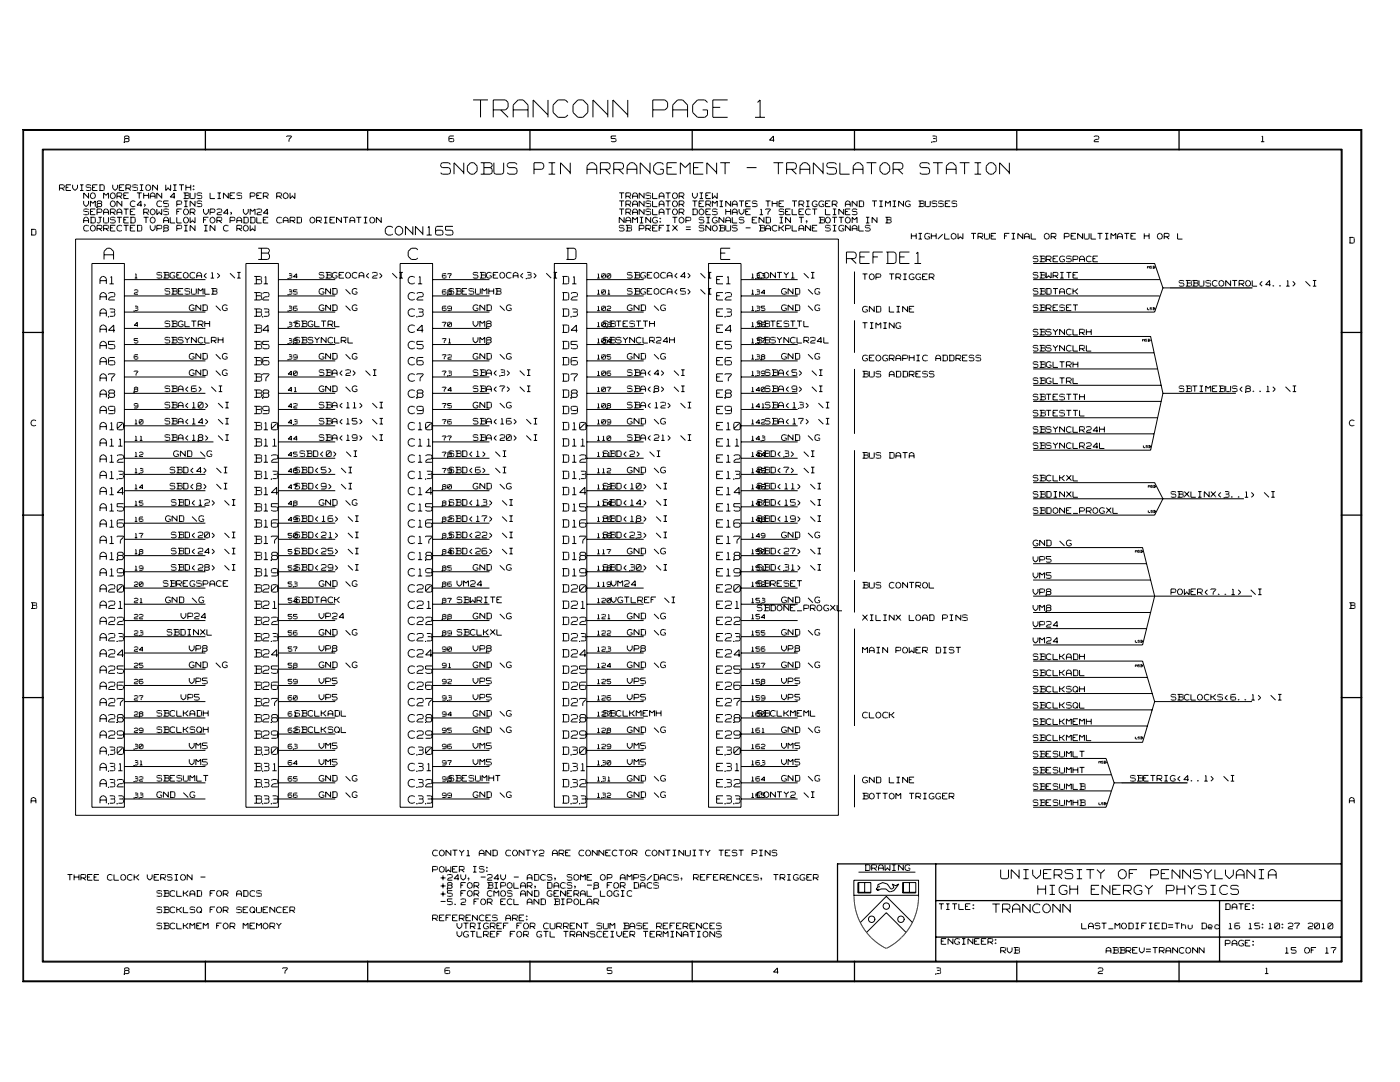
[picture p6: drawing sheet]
<svg xmlns="http://www.w3.org/2000/svg" width="279mm" height="216mm" viewBox="0 0 279 216" stroke-linecap="round" stroke-linejoin="round" font-family="sans-serif">
<defs><g id="words">
<text font-size="6.5" fill="#fff" x="94.4" y="24.1">TRANCONN PAGE 1</text>
<g font-size="4.3" fill="#fff">
<text x="87.9" y="35.1">SNOBUS PIN ARRANGEMENT - TRANSLATOR STATION</text>
<text x="20.8" y="52.2">A</text>
<text x="51.5" y="52.2">B</text>
<text x="81.5" y="52.2">C</text>
<text x="113" y="52.2">D</text>
<text x="143.8" y="52.2">E</text>
<text x="168.9" y="53">REFDE1</text>
</g>
<g font-size="3.5" fill="#fff">
<text x="199.7" y="175.7">UNIVERSITY OF PENNSYLVANIA</text>
<text x="207.1" y="178.9">HIGH ENERGY PHYSICS</text>
</g>
<g font-size="3.3" fill="#fff">
<text x="76.9" y="47.2">CONN165</text>
<text x="198" y="182.5">TRANCONN</text>
</g>
<g font-size="2.8" fill="#fff">
<text x="20" y="56.9">A1</text>
<text x="50.7" y="56.9">B1</text>
<text x="81.5" y="56.9">C1</text>
<text x="112.2" y="56.9">D1</text>
<text x="143" y="56.9">E1</text>
<text x="20" y="63.4">A3</text>
<text x="20" y="60.1">A2</text>
<text x="50.7" y="63.4">B3</text>
<text x="50.7" y="60.1">B2</text>
<text x="81.5" y="63.4">C3</text>
<text x="81.5" y="60.1">C2</text>
<text x="112.2" y="63.4">D3</text>
<text x="112.2" y="60.1">D2</text>
<text x="143" y="63.4">E3</text>
<text x="143" y="60.1">E2</text>
<text x="20" y="69.8">A5</text>
<text x="20" y="66.6">A4</text>
<text x="50.7" y="69.8">B5</text>
<text x="50.7" y="66.6">B4</text>
<text x="81.5" y="69.8">C5</text>
<text x="81.5" y="66.6">C4</text>
<text x="112.2" y="69.8">D5</text>
<text x="112.2" y="66.6">D4</text>
<text x="143" y="69.8">E5</text>
<text x="143" y="66.6">E4</text>
<text x="20" y="76.3">A7</text>
<text x="20" y="73.1">A6</text>
<text x="50.7" y="76.3">B7</text>
<text x="50.7" y="73.1">B6</text>
<text x="81.5" y="76.3">C7</text>
<text x="81.5" y="73.1">C6</text>
<text x="112.2" y="76.3">D7</text>
<text x="112.2" y="73.1">D6</text>
<text x="143" y="76.3">E7</text>
<text x="143" y="73.1">E6</text>
<text x="20" y="82.8">A9</text>
<text x="20" y="79.5">A8</text>
<text x="50.7" y="82.8">B9</text>
<text x="50.7" y="79.5">B8</text>
<text x="81.5" y="82.8">C9</text>
<text x="81.5" y="79.5">C8</text>
<text x="112.2" y="82.8">D9</text>
<text x="112.2" y="79.5">D8</text>
<text x="143" y="82.8">E9</text>
<text x="143" y="79.5">E8</text>
<text x="20" y="89.3">A11</text>
<text x="20" y="86">A10</text>
<text x="50.7" y="89.3">B11</text>
<text x="50.7" y="86">B10</text>
<text x="81.5" y="89.3">C11</text>
<text x="81.5" y="86">C10</text>
<text x="112.2" y="89.3">D11</text>
<text x="112.2" y="86">D10</text>
<text x="143" y="89.3">E11</text>
<text x="143" y="86">E10</text>
<text x="20" y="95.8">A13</text>
<text x="20" y="92.5">A12</text>
<text x="50.7" y="95.8">B13</text>
<text x="50.7" y="92.5">B12</text>
<text x="81.5" y="95.8">C13</text>
<text x="81.5" y="92.5">C12</text>
<text x="112.2" y="95.8">D13</text>
<text x="112.2" y="92.5">D12</text>
<text x="143" y="95.8">E13</text>
<text x="143" y="92.5">E12</text>
<text x="20" y="99">A14</text>
<text x="50.7" y="99">B14</text>
<text x="81.5" y="99">C14</text>
<text x="112.2" y="99">D14</text>
<text x="143" y="99">E14</text>
<text x="20" y="105.5">A16</text>
<text x="20" y="102.2">A15</text>
<text x="50.7" y="105.5">B16</text>
<text x="50.7" y="102.2">B15</text>
<text x="81.5" y="105.5">C16</text>
<text x="81.5" y="102.2">C15</text>
<text x="112.2" y="105.5">D16</text>
<text x="112.2" y="102.2">D15</text>
<text x="143" y="105.5">E16</text>
<text x="143" y="102.2">E15</text>
<text x="20" y="111.9">A18</text>
<text x="20" y="108.7">A17</text>
<text x="50.7" y="111.9">B18</text>
<text x="50.7" y="108.7">B17</text>
<text x="81.5" y="111.9">C18</text>
<text x="81.5" y="108.7">C17</text>
<text x="112.2" y="111.9">D18</text>
<text x="112.2" y="108.7">D17</text>
<text x="143" y="111.9">E18</text>
<text x="143" y="108.7">E17</text>
<text x="20" y="118.4">A20</text>
<text x="20" y="115.2">A19</text>
<text x="50.7" y="118.4">B20</text>
<text x="50.7" y="115.2">B19</text>
<text x="81.5" y="118.4">C20</text>
<text x="81.5" y="115.2">C19</text>
<text x="112.2" y="118.4">D20</text>
<text x="112.2" y="115.2">D19</text>
<text x="143" y="118.4">E20</text>
<text x="143" y="115.2">E19</text>
<text x="20" y="124.9">A22</text>
<text x="20" y="121.7">A21</text>
<text x="50.7" y="124.9">B22</text>
<text x="50.7" y="121.7">B21</text>
<text x="81.5" y="124.9">C22</text>
<text x="81.5" y="121.7">C21</text>
<text x="112.2" y="124.9">D22</text>
<text x="112.2" y="121.7">D21</text>
<text x="143" y="124.9">E22</text>
<text x="143" y="121.7">E21</text>
<text x="20" y="131.4">A24</text>
<text x="20" y="128.1">A23</text>
<text x="50.7" y="131.4">B24</text>
<text x="50.7" y="128.1">B23</text>
<text x="81.5" y="131.4">C24</text>
<text x="81.5" y="128.1">C23</text>
<text x="112.2" y="131.4">D24</text>
<text x="112.2" y="128.1">D23</text>
<text x="143" y="131.4">E24</text>
<text x="143" y="128.1">E23</text>
<text x="20" y="137.8">A26</text>
<text x="20" y="134.6">A25</text>
<text x="50.7" y="137.8">B26</text>
<text x="50.7" y="134.6">B25</text>
<text x="81.5" y="137.8">C26</text>
<text x="81.5" y="134.6">C25</text>
<text x="112.2" y="137.8">D26</text>
<text x="112.2" y="134.6">D25</text>
<text x="143" y="137.8">E26</text>
<text x="143" y="134.6">E25</text>
<text x="20" y="141.1">A27</text>
<text x="50.7" y="141.1">B27</text>
<text x="81.5" y="141.1">C27</text>
<text x="112.2" y="141.1">D27</text>
<text x="143" y="141.1">E27</text>
<text x="20" y="147.6">A29</text>
<text x="20" y="144.3">A28</text>
<text x="50.7" y="147.6">B29</text>
<text x="50.7" y="144.3">B28</text>
<text x="81.5" y="147.6">C29</text>
<text x="81.5" y="144.3">C28</text>
<text x="112.2" y="147.6">D29</text>
<text x="112.2" y="144.3">D28</text>
<text x="143" y="147.6">E29</text>
<text x="143" y="144.3">E28</text>
<text x="20" y="154.1">A31</text>
<text x="20" y="150.8">A30</text>
<text x="50.7" y="154.1">B31</text>
<text x="50.7" y="150.8">B30</text>
<text x="81.5" y="154.1">C31</text>
<text x="81.5" y="150.8">C30</text>
<text x="112.2" y="154.1">D31</text>
<text x="112.2" y="150.8">D30</text>
<text x="143" y="154.1">E31</text>
<text x="143" y="150.8">E30</text>
<text x="20" y="160.5">A33</text>
<text x="20" y="157.3">A32</text>
<text x="50.7" y="160.5">B33</text>
<text x="50.7" y="157.3">B32</text>
<text x="81.5" y="160.5">C33</text>
<text x="81.5" y="157.3">C32</text>
<text x="112.2" y="160.5">D33</text>
<text x="112.2" y="157.3">D32</text>
<text x="143" y="160.5">E33</text>
<text x="143" y="157.3">E32</text>
</g>
<g font-size="2.1" fill="#fff">
<text x="24.8" y="28.5">8</text>
<text x="57.2" y="28.5">7</text>
<text x="89.6" y="28.5">6</text>
<text x="122" y="28.5">5</text>
<text x="153.6" y="28.5">4</text>
<text x="185.9" y="28.5">3</text>
<text x="218.3" y="28.5">2</text>
<text x="251.6" y="28.5">1</text>
<text x="11.9" y="38.2">REVISED</text>
<text x="16.7" y="39.8">NO MORE THAN 4 BUS LINES PER ROW</text>
<text x="16.7" y="41.4">VM8</text>
<text x="21.9" y="41.4">ON</text>
<text x="22.4" y="38.2">VERSION</text>
<text x="25.9" y="41.4">C4,</text>
<text x="31.1" y="41.4">C5</text>
<text x="32.9" y="38.2">WITH:</text>
<text x="35.1" y="41.4">PINS</text>
<text x="123.6" y="39.8">TRANSLATOR</text>
<text x="123.6" y="41.4">TRANSLATOR TERMINATES THE TRIGGER AND TIMING BUSSES</text>
<text x="138" y="39.8">VIEW</text>
<text x="6.2" y="47.1">D</text>
<text x="16.7" y="46.3">CORRECTED VP8 PIN IN C ROW</text>
<text x="16.7" y="44.7">ADJUSTED TO ALLOW FOR PADDLE CARD ORIENTATION</text>
<text x="16.7" y="43.1">SEPARATE ROWS FOR VP24, VM24</text>
<text x="123.6" y="44.7">NAMING: TOP SIGNALS END IN T, BOTTOM IN B</text>
<text x="123.6" y="46.3">SB PREFIX = SNOBUS - BACKPLANE SIGNALS</text>
<text x="123.6" y="43.1">TRANSLATOR DOES HAVE 17 SELECT LINES</text>
<text x="181.9" y="47.9">HIGH/LOW TRUE FINAL OR PENULTIMATE H OR L</text>
<text x="206.2" y="52.5">SBREGSPACE</text>
<text x="269.3" y="48.7">D</text>
<text x="31.3" y="55.7">SBGEOCA&lt;1&gt;</text>
<text x="32.9" y="58.9">SBESUMLB</text>
<text x="45.7" y="55.7">\I</text>
<text x="63.7" y="55.7">SBGEOCA&lt;2&gt;</text>
<text x="63.7" y="58.9">GND</text>
<text x="68.9" y="58.9">\G</text>
<text x="78.1" y="55.7">\I</text>
<text x="89.6" y="58.9">SBESUMHB</text>
<text x="94.4" y="55.7">SBGEOCA&lt;3&gt;</text>
<text x="108.9" y="55.7">\I</text>
<text x="125.2" y="58.9">SBGEOCA&lt;5&gt;</text>
<text x="125.2" y="55.7">SBGEOCA&lt;4&gt;</text>
<text x="139.6" y="58.9">\I</text>
<text x="139.6" y="55.7">\I</text>
<text x="151.1" y="55.7">CONTY1</text>
<text x="156" y="58.9">GND</text>
<text x="160.3" y="55.7">\I</text>
<text x="161.2" y="58.9">\G</text>
<text x="172.1" y="56">TOP</text>
<text x="177.4" y="56">TRIGGER</text>
<text x="206.2" y="55.7">SBWRITE</text>
<text x="206.2" y="58.9">SBDTACK</text>
<text x="235.3" y="57.3">SBBUSCONTROL&lt;4..1&gt;</text>
<text x="260.2" y="57.3">\I</text>
<text x="32.9" y="65.4">SBGLTRH</text>
<text x="37.8" y="62.2">GND</text>
<text x="43" y="62.2">\G</text>
<text x="58.8" y="65.4">SBGLTRL</text>
<text x="63.7" y="62.2">GND</text>
<text x="68.9" y="62.2">\G</text>
<text x="94.4" y="65.4">VM8</text>
<text x="94.4" y="62.2">GND</text>
<text x="99.7" y="62.2">\G</text>
<text x="120.3" y="65.4">SBTESTTH</text>
<text x="125.2" y="62.2">GND</text>
<text x="130.4" y="62.2">\G</text>
<text x="151.1" y="65.4">SBTESTTL</text>
<text x="156" y="62.2">GND</text>
<text x="161.2" y="62.2">\G</text>
<text x="172.1" y="65.7">TIMING</text>
<text x="172.1" y="62.5">GND</text>
<text x="177.4" y="62.5">LINE</text>
<text x="206.2" y="62.2">SBRESET</text>
<text x="32.9" y="68.7">SBSYNCLRH</text>
<text x="37.8" y="71.9">GND</text>
<text x="43" y="71.9">\G</text>
<text x="58.8" y="68.7">SBSYNCLRL</text>
<text x="63.7" y="71.9">GND</text>
<text x="68.9" y="71.9">\G</text>
<text x="94.4" y="71.9">GND</text>
<text x="94.4" y="68.7">VM8</text>
<text x="99.7" y="71.9">\G</text>
<text x="120.3" y="68.7">SBSYNCLR24H</text>
<text x="125.2" y="71.9">GND</text>
<text x="130.4" y="71.9">\G</text>
<text x="151.1" y="68.7">SBSYNCLR24L</text>
<text x="156" y="71.9">GND</text>
<text x="161.2" y="71.9">\G</text>
<text x="206.2" y="70.3">SBSYNCLRL</text>
<text x="206.2" y="67.1">SBSYNCLRH</text>
<text x="37.8" y="75.1">GND</text>
<text x="43" y="75.1">\G</text>
<text x="63.7" y="75.1">SBA&lt;2&gt;</text>
<text x="72.9" y="75.1">\I</text>
<text x="94.4" y="75.1">SBA&lt;3&gt;</text>
<text x="103.6" y="75.1">\I</text>
<text x="125.2" y="75.1">SBA&lt;4&gt;</text>
<text x="134.4" y="75.1">\I</text>
<text x="152.7" y="75.1">SBA&lt;5&gt;</text>
<text x="161.9" y="75.1">\I</text>
<text x="172.1" y="75.4">BUS</text>
<text x="172.1" y="72.2">GEOGRAPHIC</text>
<text x="177.4" y="75.4">ADDRESS</text>
<text x="186.6" y="72.2">ADDRESS</text>
<text x="206.2" y="76.8">SBGLTRL</text>
<text x="206.2" y="73.5">SBGLTRH</text>
<text x="32.9" y="78.4">SBA&lt;6&gt;</text>
<text x="32.9" y="81.6">SBA&lt;10&gt;</text>
<text x="42.1" y="78.4">\I</text>
<text x="43.4" y="81.6">\I</text>
<text x="63.7" y="81.6">SBA&lt;11&gt;</text>
<text x="63.7" y="78.4">GND</text>
<text x="68.9" y="78.4">\G</text>
<text x="74.2" y="81.6">\I</text>
<text x="94.4" y="78.4">SBA&lt;7&gt;</text>
<text x="94.4" y="81.6">GND</text>
<text x="99.7" y="81.6">\G</text>
<text x="103.6" y="78.4">\I</text>
<text x="125.2" y="78.4">SBA&lt;8&gt;</text>
<text x="125.2" y="81.6">SBA&lt;12&gt;</text>
<text x="134.4" y="78.4">\I</text>
<text x="135.7" y="81.6">\I</text>
<text x="152.7" y="78.4">SBA&lt;9&gt;</text>
<text x="152.7" y="81.6">SBA&lt;13&gt;</text>
<text x="161.9" y="78.4">\I</text>
<text x="163.2" y="81.6">\I</text>
<text x="206.2" y="83.2">SBTESTTL</text>
<text x="206.2" y="80">SBTESTTH</text>
<text x="235.3" y="78.4">SBTIMEBUS&lt;8..1&gt;</text>
<text x="256.3" y="78.4">\I</text>
<text x="6.2" y="85.2">C</text>
<text x="32.9" y="84.8">SBA&lt;14&gt;</text>
<text x="32.9" y="88.1">SBA&lt;18&gt;</text>
<text x="43.4" y="84.8">\I</text>
<text x="43.4" y="88.1">\I</text>
<text x="63.7" y="84.8">SBA&lt;15&gt;</text>
<text x="63.7" y="88.1">SBA&lt;19&gt;</text>
<text x="74.2" y="84.8">\I</text>
<text x="74.2" y="88.1">\I</text>
<text x="94.4" y="84.8">SBA&lt;16&gt;</text>
<text x="94.4" y="88.1">SBA&lt;20&gt;</text>
<text x="104.9" y="84.8">\I</text>
<text x="104.9" y="88.1">\I</text>
<text x="125.2" y="88.1">SBA&lt;21&gt;</text>
<text x="125.2" y="84.8">GND</text>
<text x="130.4" y="84.8">\G</text>
<text x="135.7" y="88.1">\I</text>
<text x="152.7" y="84.8">SBA&lt;17&gt;</text>
<text x="156" y="88.1">GND</text>
<text x="161.2" y="88.1">\G</text>
<text x="163.2" y="84.8">\I</text>
<text x="206.2" y="89.7">SBSYNCLR24L</text>
<text x="206.2" y="86.5">SBSYNCLR24H</text>
<text x="269.3" y="85.2">C</text>
<text x="33.9" y="94.6">SBD&lt;4&gt;</text>
<text x="34.6" y="91.3">GND</text>
<text x="39.9" y="91.3">\G</text>
<text x="43.1" y="94.6">\I</text>
<text x="58.8" y="94.6">SBD&lt;5&gt;</text>
<text x="59.8" y="91.3">SBD&lt;0&gt;</text>
<text x="68" y="94.6">\I</text>
<text x="69" y="91.3">\I</text>
<text x="89.6" y="94.6">SBD&lt;6&gt;</text>
<text x="89.6" y="91.3">SBD&lt;1&gt;</text>
<text x="98.8" y="94.6">\I</text>
<text x="98.8" y="91.3">\I</text>
<text x="120.3" y="91.3">SBD&lt;2&gt;</text>
<text x="125.2" y="94.6">GND</text>
<text x="129.5" y="91.3">\I</text>
<text x="130.4" y="94.6">\G</text>
<text x="151.1" y="94.6">SBD&lt;7&gt;</text>
<text x="151.1" y="91.3">SBD&lt;3&gt;</text>
<text x="160.3" y="94.6">\I</text>
<text x="160.3" y="91.3">\I</text>
<text x="172.1" y="91.7">BUS</text>
<text x="177.4" y="91.7">DATA</text>
<text x="33.9" y="97.8">SBD&lt;8&gt;</text>
<text x="34.2" y="101">SBD&lt;12&gt;</text>
<text x="43.1" y="97.8">\I</text>
<text x="44.7" y="101">\I</text>
<text x="58.8" y="97.8">SBD&lt;9&gt;</text>
<text x="63.7" y="101">GND</text>
<text x="68" y="97.8">\I</text>
<text x="68.9" y="101">\G</text>
<text x="89.6" y="101">SBD&lt;13&gt;</text>
<text x="94.4" y="97.8">GND</text>
<text x="99.7" y="97.8">\G</text>
<text x="100.1" y="101">\I</text>
<text x="120.3" y="101">SBD&lt;14&gt;</text>
<text x="120.3" y="97.8">SBD&lt;10&gt;</text>
<text x="130.8" y="101">\I</text>
<text x="130.8" y="97.8">\I</text>
<text x="151.1" y="97.8">SBD&lt;11&gt;</text>
<text x="151.1" y="101">SBD&lt;15&gt;</text>
<text x="161.6" y="97.8">\I</text>
<text x="161.6" y="101">\I</text>
<text x="206.2" y="99.4">SBDINXL</text>
<text x="206.2" y="96.2">SBCLKXL</text>
<text x="233.7" y="99.4">SBXLINX&lt;3..1&gt;</text>
<text x="252.1" y="99.4">\I</text>
<text x="33" y="104.3">GND</text>
<text x="34.2" y="107.5">SBD&lt;20&gt;</text>
<text x="38.3" y="104.3">\G</text>
<text x="44.7" y="107.5">\I</text>
<text x="58.8" y="104.3">SBD&lt;16&gt;</text>
<text x="58.8" y="107.5">SBD&lt;21&gt;</text>
<text x="69.3" y="104.3">\I</text>
<text x="69.3" y="107.5">\I</text>
<text x="89.6" y="104.3">SBD&lt;17&gt;</text>
<text x="89.6" y="107.5">SBD&lt;22&gt;</text>
<text x="100.1" y="104.3">\I</text>
<text x="100.1" y="107.5">\I</text>
<text x="120.3" y="104.3">SBD&lt;18&gt;</text>
<text x="120.3" y="107.5">SBD&lt;23&gt;</text>
<text x="130.8" y="104.3">\I</text>
<text x="130.8" y="107.5">\I</text>
<text x="151.1" y="104.3">SBD&lt;19&gt;</text>
<text x="156" y="107.5">GND</text>
<text x="161.2" y="107.5">\G</text>
<text x="161.6" y="104.3">\I</text>
<text x="206.2" y="102.7">SBDONE_PROGXL</text>
<text x="34.2" y="110.7">SBD&lt;24&gt;</text>
<text x="44.7" y="110.7">\I</text>
<text x="58.8" y="110.7">SBD&lt;25&gt;</text>
<text x="69.3" y="110.7">\I</text>
<text x="89.6" y="110.7">SBD&lt;26&gt;</text>
<text x="100.1" y="110.7">\I</text>
<text x="125.2" y="110.7">GND</text>
<text x="130.4" y="110.7">\G</text>
<text x="151.1" y="110.7">SBD&lt;27&gt;</text>
<text x="161.6" y="110.7">\I</text>
<text x="206.2" y="112.4">VP5</text>
<text x="206.2" y="109.1">GND</text>
<text x="211.4" y="109.1">\G</text>
<text x="32.6" y="117.2">SBREGSPACE</text>
<text x="34.2" y="114">SBD&lt;28&gt;</text>
<text x="44.7" y="114">\I</text>
<text x="58.8" y="114">SBD&lt;29&gt;</text>
<text x="63.7" y="117.2">GND</text>
<text x="68.9" y="117.2">\G</text>
<text x="69.3" y="114">\I</text>
<text x="91.2" y="117.2">VM24</text>
<text x="94.4" y="114">GND</text>
<text x="99.7" y="114">\G</text>
<text x="120.3" y="114">SBD&lt;30&gt;</text>
<text x="122" y="117.2">VM24</text>
<text x="130.8" y="114">\I</text>
<text x="151.1" y="114">SBD&lt;31&gt;</text>
<text x="151.1" y="117.2">SBRESET</text>
<text x="161.6" y="114">\I</text>
<text x="172.1" y="117.6">BUS</text>
<text x="177.4" y="117.6">CONTROL</text>
<text x="206.2" y="115.6">VM5</text>
<text x="206.2" y="118.9">VP8</text>
<text x="233.7" y="118.9">POWER&lt;7..1&gt;</text>
<text x="249.4" y="118.9">\I</text>
<text x="6.2" y="121.6">B</text>
<text x="33" y="120.5">GND</text>
<text x="36.1" y="123.7">VP24</text>
<text x="38.3" y="120.5">\G</text>
<text x="58.8" y="120.5">SBDTACK</text>
<text x="63.7" y="123.7">VP24</text>
<text x="91.2" y="120.5">SBWRITE</text>
<text x="94.4" y="123.7">GND</text>
<text x="99.7" y="123.7">\G</text>
<text x="122" y="120.5">VGTLREF</text>
<text x="125.2" y="123.7">GND</text>
<text x="130.4" y="123.7">\G</text>
<text x="132.5" y="120.5">\I</text>
<text x="151.1" y="122.1">SBDONE_PROGXL</text>
<text x="156" y="120.5">GND</text>
<text x="161.2" y="120.5">\G</text>
<text x="172.1" y="124">XILINX</text>
<text x="181.3" y="124">LOAD</text>
<text x="187.9" y="124">PINS</text>
<text x="206.2" y="122.1">VM8</text>
<text x="206.2" y="125.3">VP24</text>
<text x="269.3" y="121.6">B</text>
<text x="33.3" y="127">SBDINXL</text>
<text x="37.8" y="130.2">VP8</text>
<text x="63.7" y="127">GND</text>
<text x="63.7" y="130.2">VP8</text>
<text x="68.9" y="127">\G</text>
<text x="91.2" y="127">SBCLKXL</text>
<text x="94.4" y="130.2">VP8</text>
<text x="125.2" y="130.2">VP8</text>
<text x="125.2" y="127">GND</text>
<text x="130.4" y="127">\G</text>
<text x="156" y="130.2">VP8</text>
<text x="156" y="127">GND</text>
<text x="161.2" y="127">\G</text>
<text x="172.1" y="130.5">MAIN</text>
<text x="178.7" y="130.5">POWER</text>
<text x="186.6" y="130.5">DIST</text>
<text x="206.2" y="128.6">VM24</text>
<text x="206.2" y="131.8">SBCLKADH</text>
<text x="37.8" y="133.4">GND</text>
<text x="37.8" y="136.7">VP5</text>
<text x="43" y="133.4">\G</text>
<text x="63.7" y="133.4">GND</text>
<text x="63.7" y="136.7">VP5</text>
<text x="68.9" y="133.4">\G</text>
<text x="94.4" y="133.4">GND</text>
<text x="94.4" y="136.7">VP5</text>
<text x="99.7" y="133.4">\G</text>
<text x="125.2" y="133.4">GND</text>
<text x="125.2" y="136.7">VP5</text>
<text x="130.4" y="133.4">\G</text>
<text x="156" y="136.7">VP5</text>
<text x="156" y="133.4">GND</text>
<text x="161.2" y="133.4">\G</text>
<text x="206.2" y="135">SBCLKADL</text>
<text x="31.3" y="143.1">SBCLKADH</text>
<text x="36.1" y="139.9">VP5</text>
<text x="58.8" y="143.1">SBCLKADL</text>
<text x="63.7" y="139.9">VP5</text>
<text x="94.4" y="139.9">VP5</text>
<text x="94.4" y="143.1">GND</text>
<text x="99.7" y="143.1">\G</text>
<text x="120.3" y="143.1">SBCLKMEMH</text>
<text x="125.2" y="139.9">VP5</text>
<text x="151.1" y="143.1">SBCLKMEML</text>
<text x="156" y="139.9">VP5</text>
<text x="172.1" y="143.5">CLOCK</text>
<text x="206.2" y="138.3">SBCLKSQH</text>
<text x="206.2" y="141.5">SBCLKSQL</text>
<text x="233.7" y="139.9">SBCLOCKS&lt;6..1&gt;</text>
<text x="253.4" y="139.9">\I</text>
<text x="31.3" y="146.4">SBCLKSQH</text>
<text x="37.8" y="149.6">VM5</text>
<text x="58.8" y="146.4">SBCLKSQL</text>
<text x="63.7" y="149.6">VM5</text>
<text x="94.4" y="146.4">GND</text>
<text x="94.4" y="149.6">VM5</text>
<text x="99.7" y="146.4">\G</text>
<text x="125.2" y="146.4">GND</text>
<text x="125.2" y="149.6">VM5</text>
<text x="130.4" y="146.4">\G</text>
<text x="156" y="146.4">GND</text>
<text x="156" y="149.6">VM5</text>
<text x="161.2" y="146.4">\G</text>
<text x="206.2" y="144.8">SBCLKMEMH</text>
<text x="206.2" y="148">SBCLKMEML</text>
<text x="37.8" y="152.9">VM5</text>
<text x="63.7" y="152.9">VM5</text>
<text x="94.4" y="152.9">VM5</text>
<text x="125.2" y="152.9">VM5</text>
<text x="156" y="152.9">VM5</text>
<text x="206.2" y="154.5">SBESUMHT</text>
<text x="206.2" y="151.3">SBESUMLT</text>
<text x="6.2" y="160.5">A</text>
<text x="31.3" y="159.3">GND</text>
<text x="31.3" y="156.1">SBESUMLT</text>
<text x="36.5" y="159.3">\G</text>
<text x="63.7" y="156.1">GND</text>
<text x="63.7" y="159.3">GND</text>
<text x="68.9" y="156.1">\G</text>
<text x="68.9" y="159.3">\G</text>
<text x="89.6" y="156.1">SBESUMHT</text>
<text x="94.4" y="159.3">GND</text>
<text x="99.7" y="159.3">\G</text>
<text x="125.2" y="156.1">GND</text>
<text x="125.2" y="159.3">GND</text>
<text x="130.4" y="156.1">\G</text>
<text x="130.4" y="159.3">\G</text>
<text x="151.1" y="159.3">CONTY2</text>
<text x="156" y="156.1">GND</text>
<text x="160.3" y="159.3">\I</text>
<text x="161.2" y="156.1">\G</text>
<text x="172.1" y="159.6">BOTTOM</text>
<text x="172.1" y="156.4">GND</text>
<text x="177.4" y="156.4">LINE</text>
<text x="181.3" y="159.6">TRIGGER</text>
<text x="206.2" y="161">SBESUMHB</text>
<text x="206.2" y="157.7">SBESUMLB</text>
<text x="225.6" y="156.1">SBETRIG&lt;4..1&gt;</text>
<text x="244" y="156.1">\I</text>
<text x="269.3" y="160.5">A</text>
<text x="86.3" y="171">CONTY1 AND CONTY2 ARE CONNECTOR CONTINUITY TEST PINS</text>
<text x="172.6" y="173.9">DRAWING</text>
<text x="13.5" y="175.9">THREE</text>
<text x="21.4" y="175.9">CLOCK</text>
<text x="29.2" y="175.9">VERSION</text>
<text x="31.3" y="179.1">SBCLKAD</text>
<text x="39.7" y="175.9">-</text>
<text x="41.8" y="179.1">FOR</text>
<text x="47" y="179.1">ADCS</text>
<text x="86.3" y="174.2">POWER</text>
<text x="87.9" y="179.1">+5 FOR CMOS AND GENERAL LOGIC</text>
<text x="87.9" y="175.9">+24V, -24V - ADCS, SOME OP AMPS/DACS, REFERENCES, TRIGGER</text>
<text x="87.9" y="177.5">+8 FOR BIPOLAR, DACS, -8 FOR DACS</text>
<text x="94.2" y="174.2">IS:</text>
<text x="31.3" y="185.5">SBCLKMEM</text>
<text x="31.3" y="182.3">SBCKLSQ</text>
<text x="41.8" y="182.3">FOR</text>
<text x="43.1" y="185.5">FOR</text>
<text x="47" y="182.3">SEQUENCER</text>
<text x="48.4" y="185.5">MEMORY</text>
<text x="86.3" y="183.9">REFERENCES</text>
<text x="87.9" y="180.7">-5.2 FOR ECL AND BIPOLAR</text>
<text x="91.2" y="185.5">VTRIGREF FOR CURRENT SUM BASE REFERENCES</text>
<text x="100.8" y="183.9">ARE:</text>
<text x="187.4" y="181.7">TITLE:</text>
<text x="215.9" y="185.5">LAST_MODIFIED=Thu Dec 16 15:10:27 2010</text>
<text x="244.5" y="181.7">DATE:</text>
<text x="91.2" y="187.2">VGTLREF FOR GTL TRANSCEIVER TERMINATIONS</text>
<text x="187.8" y="188.6">ENGINEER:</text>
<text x="199.7" y="190.4">RVB</text>
<text x="220.7" y="190.4">ABBREV=TRANCONN</text>
<text x="244.5" y="189">PAGE:</text>
<text x="256.5" y="190.4">15</text>
<text x="260.4" y="190.4">OF</text>
<text x="264.3" y="190.4">17</text>
<text x="24.8" y="194.5">8</text>
<text x="56.4" y="194.5">7</text>
<text x="88.8" y="194.5">6</text>
<text x="121.2" y="194.5">5</text>
<text x="154.4" y="194.5">4</text>
<text x="186.7" y="194.5">3</text>
<text x="219.1" y="194.5">2</text>
<text x="252.4" y="194.5">1</text>
</g>
<g font-size="1.6" fill="#fff">
<text x="26.8" y="58.8">2</text>
<text x="26.9" y="55.6">1</text>
<text x="57.5" y="58.8">35</text>
<text x="57.5" y="55.6">34</text>
<text x="88.3" y="58.8">68</text>
<text x="88.3" y="55.6">67</text>
<text x="119.2" y="58.8">101</text>
<text x="119.2" y="55.6">100</text>
<text x="150" y="58.8">134</text>
<text x="150" y="55.6">133</text>
<text x="26.8" y="65.3">4</text>
<text x="26.8" y="62.1">3</text>
<text x="57.5" y="65.3">37</text>
<text x="57.5" y="62.1">36</text>
<text x="88.3" y="65.3">70</text>
<text x="88.3" y="62.1">69</text>
<text x="119.2" y="62.1">102</text>
<text x="119.2" y="65.3">103</text>
<text x="150" y="65.3">136</text>
<text x="150" y="62.1">135</text>
<text x="26.8" y="71.8">6</text>
<text x="26.8" y="68.6">5</text>
<text x="57.5" y="71.8">39</text>
<text x="57.5" y="68.6">38</text>
<text x="88.3" y="68.6">71</text>
<text x="88.3" y="71.8">72</text>
<text x="119.2" y="71.8">105</text>
<text x="119.2" y="68.6">104</text>
<text x="150" y="71.8">138</text>
<text x="150" y="68.6">137</text>
<text x="26.8" y="75.1">7</text>
<text x="57.5" y="75.1">40</text>
<text x="88.3" y="75.1">73</text>
<text x="119.2" y="75.1">106</text>
<text x="150" y="75.1">139</text>
<text x="26.8" y="81.5">9</text>
<text x="26.8" y="78.3">8</text>
<text x="57.5" y="81.5">42</text>
<text x="57.5" y="78.3">41</text>
<text x="88.3" y="81.5">75</text>
<text x="88.3" y="78.3">74</text>
<text x="119.2" y="81.5">108</text>
<text x="119.2" y="78.3">107</text>
<text x="150" y="81.5">141</text>
<text x="150" y="78.3">140</text>
<text x="26.9" y="88">11</text>
<text x="26.9" y="84.8">10</text>
<text x="57.5" y="88">44</text>
<text x="57.5" y="84.8">43</text>
<text x="88.3" y="88">77</text>
<text x="88.3" y="84.8">76</text>
<text x="119.2" y="88">110</text>
<text x="119.2" y="84.8">109</text>
<text x="150" y="88">143</text>
<text x="150" y="84.8">142</text>
<text x="26.9" y="94.5">13</text>
<text x="26.9" y="91.2">12</text>
<text x="57.5" y="94.5">46</text>
<text x="57.5" y="91.2">45</text>
<text x="88.3" y="94.5">79</text>
<text x="88.3" y="91.2">78</text>
<text x="119.2" y="94.5">112</text>
<text x="119.2" y="91.2">111</text>
<text x="150" y="94.5">145</text>
<text x="150" y="91.2">144</text>
<text x="26.9" y="101">15</text>
<text x="26.9" y="97.7">14</text>
<text x="57.5" y="101">48</text>
<text x="57.5" y="97.7">47</text>
<text x="88.3" y="101">81</text>
<text x="88.3" y="97.7">80</text>
<text x="119.2" y="101">114</text>
<text x="119.2" y="97.7">113</text>
<text x="150" y="101">147</text>
<text x="150" y="97.7">146</text>
<text x="26.9" y="107.4">17</text>
<text x="26.9" y="104.2">16</text>
<text x="57.5" y="107.4">50</text>
<text x="57.5" y="104.2">49</text>
<text x="88.3" y="107.4">83</text>
<text x="88.3" y="104.2">82</text>
<text x="119.2" y="107.4">116</text>
<text x="119.2" y="104.2">115</text>
<text x="150" y="107.4">149</text>
<text x="150" y="104.2">148</text>
<text x="26.9" y="113.9">19</text>
<text x="26.9" y="110.7">18</text>
<text x="57.5" y="113.9">52</text>
<text x="57.5" y="110.7">51</text>
<text x="88.3" y="113.9">85</text>
<text x="88.3" y="110.7">84</text>
<text x="119.2" y="113.9">118</text>
<text x="119.2" y="110.7">117</text>
<text x="150" y="113.9">151</text>
<text x="150" y="110.7">150</text>
<text x="26.8" y="117.1">20</text>
<text x="57.5" y="117.1">53</text>
<text x="88.3" y="117.1">86</text>
<text x="119.2" y="117.1">119</text>
<text x="150" y="117.1">152</text>
<text x="26.8" y="123.6">22</text>
<text x="26.8" y="120.4">21</text>
<text x="57.5" y="123.6">55</text>
<text x="57.5" y="120.4">54</text>
<text x="88.3" y="123.6">88</text>
<text x="88.3" y="120.4">87</text>
<text x="119.2" y="123.6">121</text>
<text x="119.2" y="120.4">120</text>
<text x="150" y="123.6">154</text>
<text x="150" y="120.4">153</text>
<text x="26.8" y="130.1">24</text>
<text x="26.8" y="126.9">23</text>
<text x="57.5" y="130.1">57</text>
<text x="57.5" y="126.9">56</text>
<text x="88.3" y="130.1">90</text>
<text x="88.3" y="126.9">89</text>
<text x="119.2" y="130.1">123</text>
<text x="119.2" y="126.9">122</text>
<text x="150" y="130.1">156</text>
<text x="150" y="126.9">155</text>
<text x="26.8" y="136.6">26</text>
<text x="26.8" y="133.3">25</text>
<text x="57.5" y="136.6">59</text>
<text x="57.5" y="133.3">58</text>
<text x="88.3" y="136.6">92</text>
<text x="88.3" y="133.3">91</text>
<text x="119.2" y="136.6">125</text>
<text x="119.2" y="133.3">124</text>
<text x="150" y="136.6">158</text>
<text x="150" y="133.3">157</text>
<text x="26.8" y="143">28</text>
<text x="26.8" y="139.8">27</text>
<text x="57.5" y="143">61</text>
<text x="57.5" y="139.8">60</text>
<text x="88.3" y="143">94</text>
<text x="88.3" y="139.8">93</text>
<text x="119.2" y="143">127</text>
<text x="119.2" y="139.8">126</text>
<text x="150" y="143">160</text>
<text x="150" y="139.8">159</text>
<text x="26.8" y="149.5">30</text>
<text x="26.8" y="146.3">29</text>
<text x="57.5" y="149.5">63</text>
<text x="57.5" y="146.3">62</text>
<text x="88.3" y="149.5">96</text>
<text x="88.3" y="146.3">95</text>
<text x="119.2" y="149.5">129</text>
<text x="119.2" y="146.3">128</text>
<text x="150" y="149.5">162</text>
<text x="150" y="146.3">161</text>
<text x="26.8" y="156">32</text>
<text x="26.8" y="152.8">31</text>
<text x="57.5" y="156">65</text>
<text x="57.5" y="152.8">64</text>
<text x="88.3" y="156">98</text>
<text x="88.3" y="152.8">97</text>
<text x="119.2" y="156">131</text>
<text x="119.2" y="152.8">130</text>
<text x="150" y="156">164</text>
<text x="150" y="152.8">163</text>
<text x="26.8" y="159.3">33</text>
<text x="57.5" y="159.3">66</text>
<text x="88.3" y="159.3">99</text>
<text x="119.2" y="159.3">132</text>
<text x="150" y="159.3">165</text>
</g>
<g font-size=".8" fill="#fff">
<text x="229" y="53.6">MSB</text>
<text x="229" y="61.9">LSB</text>
<text x="228" y="68.2">MSB</text>
<text x="228.2" y="89.4">LSB</text>
<text x="229.2" y="97.4">MSB</text>
<text x="229.2" y="102.4">LSB</text>
<text x="226.6" y="110.3">MSB</text>
<text x="226.6" y="128.3">LSB</text>
<text x="226.6" y="133.1">MSB</text>
<text x="226.6" y="147.5">LSB</text>
<text x="219.3" y="152.4">MSB</text>
<text x="219.3" y="160.7">LSB</text>
</g>
</g></defs>
<g fill="none" stroke="#000" stroke-width=".2">
<path d="M94.4 19.9h3M95.9 20v3.4M100.9 19.9l-2.5 .1v3.4M100.9 19.9l.5 .5M103.4 19.9l-1 1.1M103.4 19.9h1M104.4 19.9l1 1.1M109.4 19.9v3.5M111.4 19.9l-1 1.1M111.4 19.9h1.4l.5 .5M116.3 19.9h-.9l-1 1.1M116.3 19.9l1 1.1"/>
<path d="M121.3 19.9v3.5M125.3 19.9v3.5M132.7 19.9h-2.4v3.5M132.7 19.9l.5 .5M135.2 19.9l-.9 1.1M135.3 19.9h.9M136.2 19.9l1 1.1M139.2 19.9l-1 1.1M139.2 19.9h1.4M140.7 19.9l.5 .5M145.2 19.9h-2.9v3.5M4.7 26h266.9v169.7h-266.9z"/>
<path d="M8.4 29.8h259.5v162.2h-259.5zM11.9 36.9h.7M11.9 36.9v1.1M11.9 37.5h.7M12.4 37.6l.4 .4M12.7 36.9l.1 .1M12.8 37.4l-.1 .1M12.8 37.1v.2M13.2 36.9h1M13.2 36.9v1.1M13.2 38h1M13.2 37.4h.4"/>
<path d="M14.5 37.5l.4 .5M14.5 36.9v.6M15.5 36.9v.6M15.5 37.5l-.5 .5M16 36.9h.7M16 38h.7M16.3 36.9v1.1M16.7 38.5v1.1M16.7 38.5l.9 1M17.2 37.9l.1 .1M17.2 37v.2M17.2 37.2l.1 .2"/>
<path d="M17.3 36.9l-.1 .1M17.3 36.9h.6M17.3 38h.6M17.3 37.4h.6M17.7 38.5v1.1M18 37.4l.1 .1v.3l-.1 .2M18 36.9l.1 .1M18 39.3l.3 .3M18 38.9v.4M18.3 38.5l-.3 .3M18.4 38.5h.3l.3 .3M18.5 36.9h.9"/>
<path d="M18.5 36.9v1.1M18.5 38h.9M18.5 37.4h.4M19 39.3l-.4 .3h-.2M19 38.9v.4M19.8 36.9h.8l.2 .1M20 36.9v1.1M20.7 38.5l.4 .4M20.7 38.5v1.1M20.8 37.1v.8l-1 .1M21.6 38.5v1.1M21.6 38.5l-.5 .5"/>
<path d="M22 38.9v.4M22 39.3l.3 .3M22.3 38.5l-.3 .3M22.4 38.5h.2M22.4 39.6h.2M22.5 37.5l.4 .5M22.5 36.9v.6M22.7 38.5l.3 .3M23 38.9v.4M23 39.3l-.3 .3M23.3 38.5h.8M23.3 38.5v1.1"/>
<path d="M23.4 39.2h.7M23.5 36.9v.6M23.5 37.5l-.5 .5M23.8 36.9h1M23.8 36.9v1.1M23.8 38h1M23.8 37.4h.5M23.8 39.2l.5 .4M24.1 38.5l.2 .1M24.3 38.7v.3l-.2 .2M24.7 38.5h1M24.7 38.5v1.1"/>
<path d="M24.7 39.6h1M24.7 39h.5M24.8 28.3h.1M24.9 27.1l-.1 .4 .1 .8M25 28.3h.6M25 27.1h.6M25 27.6h.6M25.1 36.9h.8M25.1 36.9v1.1M25.2 37.5h.7M25.6 27.1l.2 .4-.2 .1 .2 .4-.2 .3M25.6 37.6l.5 .4"/>
<path d="M25.9 36.9l.2 .1M26.1 37.4l-.2 .1M26.1 37.1v.2M26.5 37.9l.1 .1M26.5 37.2l.1 .2M26.6 36.9l-.1 .3M26.6 36.9h.6M26.6 38h.6M26.6 37.4h.6M27.3 37.4l.1 .1v.3l-.1 .2M27.3 36.9l.1 .1M27.3 38.5h1"/>
<path d="M27.8 38.5v1.1M27.9 36.9h.7M27.9 38h.7M28.3 36.9v1.1M28.7 38.5v1.1M28.7 39h.9M29.1 37.7l.3 .3M29.1 37.3v.4M29.4 36.9l-.3 .3M29.4 36.9h.3M29.4 38h.3M29.6 38.5v1.1"/>
<path d="M29.7 36.9l.4 .3M30 38.9v.7M30 39.2h.9M30.1 37.3v.4M30.1 37.7l-.4 .3M30.3 38.5l-.3 .3M30.3 38.5h.3M30.5 36.9l.9 .9M30.5 36.9v1.1M30.6 38.5l.4 .3M31 38.9v.7M31.3 38.5v1.1"/>
<path d="M31.3 38.5l.9 1M31.4 36.9v1.1M32.3 38.5v1.1M33.1 36.9v1.1M33.5 37.6l-.4 .4M33.5 37.4v.1M33.5 37.5l.5 .5M34 39.3h.9M34 36.9v1.1M34.6 36.9h.6M34.6 38h.6M34.8 38.5v1.1"/>
<path d="M34.8 38.5l-.8 .8M34.9 36.9v1.1M35.7 36.9h1M36.2 36.9v1.1M36.6 38.5h1M36.6 39.6h1M36.9 38.5v1.1M37 39h.6M37.1 36.9v1.1M37.1 37.4h.9M37.6 39l.2 .2M37.6 38.5l.2 .1"/>
<path d="M37.8 38.8l-.2 .1M37.8 38.7v.1M37.8 39.2v.3M37.8 39.5l-.2 .1M37.9 39.5l.2 .1M37.9 38.5v1M38.1 36.9v1.1M38.1 39.6h.6M38.5 37h.2M38.5 37.1v.1M38.5 37.8v.1M38.5 37.7h.2"/>
<path d="M38.6 37.2h.1M38.6 37.9h.1M38.7 37v.2M38.7 37.7v.2M38.9 39.5l-.2 .1M38.9 38.5v1M39.3 39.5l.1 .1M39.3 38.6v.2M39.3 38.8l.1 .2M39.4 38.5l-.1 .1M39.5 38.5h.6M39.5 39.6h.6"/>
<path d="M39.5 39h.6M40.1 38.5l.2 .1M40.1 39l.2 .2M40.3 39.2v.3M40.3 39.5l-.2 .1M41.9 38.5v1.1M42 39.6h.9M43.4 38.5h.7M43.4 39.6h.7M43.7 38.5v1.1M44.6 38.5l.9 1M44.6 38.5v1.1"/>
<path d="M45.6 38.5v1.1M45.9 38.5h1M45.9 38.5v1.1M45.9 39.6h1M45.9 39h.5M47.3 39.5l.1 .1M47.3 38.6v.2M47.3 38.8l.1 .2M47.4 38.5l-.1 .1M47.4 38.5h.6M47.4 39.6h.6M47.4 39h.6"/>
<path d="M48.1 39l.1 .2M48.1 38.5l.1 .1M48.2 39.2v.3M48.2 39.5l-.1 .1M49.9 38.5h.8M49.9 38.5v1.1M50 39.2h.7M50.7 38.5l.2 .1M50.9 38.7v.3l-.2 .2M51.2 38.5h1M51.2 38.5v1.1M51.3 39.6h.9"/>
<path d="M51.3 39h.4M52.5 38.5h.9l.1 .1M52.5 38.5v1.1M53.1 39.2l.4 .4M53.5 38.7v.3l-.1 .2h-.8M55.2 38.5h.8M55.2 38.5v1.1M55.3 39.2h.7M55.7 39.2l.5 .4M56 38.5l.2 .1M56.2 38.7v.3l-.2 .2M56.5 39.3l.3 .3"/>
<path d="M56.5 38.9v.4M56.8 38.5l-.3 .3M56.9 38.5h.2M56.9 39.6h.2M57.2 38.5l.3 .3M57.5 38.9v.4M57.5 39.3l-.3 .3M57.7 27.9v.4M57.9 38.5v1.1M58.1 27.1h-.9v.2M58.1 27.3l-.4 .5M58.2 27.1v.2"/>
<path d="M58.3 39.2l-.4 .4M58.3 39v.1M58.3 39.2l.6 .4M58.9 38.5v1.1M87.9 32.8v.3l.3 .3h1.3M87.9 34.5l.3 .3h1.3M89.5 32.5h-1.2l-.3 .3M89.5 32.5l.4 .3M89.5 33.4l.4 .4M89.6 28.2l.1 .1M89.6 27.3v.8M89.7 27.6l-.1 .2"/>
<path d="M89.7 27.1l-.1 .2M89.8 28.3h.6M89.8 27.1h.8M89.8 27.6h.6M89.9 33.8v.6M89.9 34.5l-.4 .3M90.4 27.6l.2 .2M90.6 27.9v.2M90.6 28.2l-.2 .1M90.6 32.5l1.9 1.9M90.6 32.5v2.3M92.6 32.5v2.3"/>
<path d="M93.3 34.1l.6 .7M93.3 33.2v.9M93.9 32.5l-.6 .6M94 32.5h.5M94 34.8h.5M94.6 32.5l.6 .6M95.2 33.2v.9M95.2 34.1l-.6 .7M95.9 32.5h1.9M95.9 34.8h1.9M96.6 32.5v2.2M96.6 33.4h1.2"/>
<path d="M97.9 33.4l.3 .4M97.9 32.5l.3 .4v.2l-.3 .3M98.2 33.8v.6M98.2 34.5l-.3 .3M98.5 21.9h2.4M98.6 34.5l.3 .3M98.6 32.5v1.9M98.9 34.8h1.2M100 22l1.4 1.4M100.5 32.5v1.9M100.5 34.5l-.3 .3M101.2 32.8v.3l.3 .3"/>
<path d="M101.2 34.5l.3 .3M101.4 21.4l-.5 .5M101.4 20.5v.9M101.5 32.5l-.2 .3M101.6 32.5h1.2M101.6 34.8h1.2M101.6 33.4h1.2M102.4 21v2.4M102.5 21.9h2.8M102.8 33.4l.4 .4M102.8 32.5l.4 .3M103.2 33.8v.6"/>
<path d="M103.2 34.5l-.4 .3M105.4 21v2.4M106.6 32.5h1.5M106.6 32.5v2.3M106.6 33.8h1.5M108.2 32.5l.3 .3v.6M108.5 33.4l-.3 .4M109.3 22.9l-2.9-3v3.5M109.5 32.5h1.3M109.5 34.8h1.3M110.2 32.5v2.2M110.4 22.4l1 1"/>
<path d="M110.4 21v1.4M111.9 32.5l1.9 1.9M111.9 32.5v2.3M113.3 22.9l-.5 .5h-1.4M113.8 32.5v2.3M114.4 22.4l1 1h.9M114.4 21v1.4M117.2 33.2v1.6M117.2 33.8h1.9M117.3 21v1.4M117.3 22.4l-1 1M117.8 32.5l-.6 .6"/>
<path d="M117.8 32.5h.6M118.5 32.5l.6 .6M119.1 33.2v1.6M119.8 32.5h1.6M119.8 32.5v2.3M119.9 33.8h1.5M120.8 33.8l1 1M121.3 22.9l-3-3v3.5M121.4 32.5l.4 .3v.6M121.8 33.4l-.4 .4M122 28.2l.1 .1M122 27.1v.5"/>
<path d="M122 27.1h1M122 27.6h.7M122.1 28.3h.6M122.5 32.5h1.6M122.5 32.5v2.3M122.5 33.8h1.6M122.8 27.6l.2 .2M123 28.2l-.2 .1M123 27.9v.2M123.5 33.8l.9 1M123.6 38.5h1M124.1 38.5v1.1"/>
<path d="M124.1 32.5l.3 .4v.5M124.4 33.4l-.3 .4M124.9 38.5h.8l.2 .1M124.9 38.5v1.1M125.2 33.2v1.6M125.2 33.8h1.9M125.2 22.9l-2.9-3v3.5M125.4 39.2l.5 .4M125.8 32.5l-.6 .6M125.8 32.5h.6M125.9 38.7v.3l-.2 .2h-.8M126.3 38.9v.7"/>
<path d="M126.3 39.2h.9M126.5 32.5l.6 .6M126.5 38.5l-.2 .3M126.6 38.5h.2M126.9 38.5l.3 .3M127.1 33.2v1.6M127.2 38.9v.7M127.6 38.5v1.1M127.6 38.5l.9 1M127.8 32.5v2.3M127.8 32.5l1.9 1.9M128.5 38.5v1.1"/>
<path d="M128.9 39.5l.7 .1M128.9 38.6v.2M128.9 38.8l.1 .2h.6M129.6 38.5h-.6l-.1 .1M129.7 38.5l.2 .1M129.7 39l.2 .2M129.7 32.5v2.3M129.9 39.2v.3M129.9 39.5l-.2 .1M130.2 38.5v1.1M130.3 39.6h.9M130.3 21.9h2.4"/>
<path d="M130.4 33.2v.9M130.4 34.1l.7 .7M131.1 32.5l-.7 .6M131.1 32.5h.9M131.1 34.8h.9M131.5 38.9v.7M131.6 39.2h.9M131.8 33.8h.5l.1 .6M131.8 38.5l-.3 .3M131.9 38.5h.2M132.1 32.5l.3 .3M132.2 38.5l.3 .3"/>
<path d="M132.4 34.5l-.3 .3M132.5 38.9v.7M132.9 38.5h.9M133.1 32.5v2.3M133.1 32.5h2M133.2 34.8h1.9M133.2 33.4h.9M133.2 21.4l-.5 .5M133.2 20.5v.9M133.3 38.5v1.1M134.2 38.9v.4M134.2 39.3l.3 .3"/>
<path d="M134.3 21v2.4M134.3 21.9h2.9M134.5 38.5l-.3 .3M134.5 38.5h.3M134.5 39.6h.3M134.8 38.5l.4 .3M135.2 38.9v.4M135.2 39.3l-.4 .3M135.5 38.5h.8l.2 .1M135.5 38.5v1.1M135.8 32.5l.9 .9M135.8 32.5v2.3"/>
<path d="M136 39.2l.5 .4M136.5 38.7l-.2 .5h-.7M137.2 21v2.4M137.7 32.5v2.3M137.7 32.5l-.9 .9M138.2 39.2l.4 .4M138.2 38.5v.6M138.2 21v1.4M138.2 22.4l1 1M138.4 32.5h1.9M138.4 32.5v2.3M138.4 34.8h1.9"/>
<path d="M138.4 33.4h1M139.2 38.5v.6M139.2 39.2l-.5 .4M139.2 23.4h1.4M139.6 38.5h.7M139.6 39.6h.7M140 38.5v1.1M140.2 21.9h1M140.9 38.5h.9M140.9 38.5v1.1M140.9 39.6h.9M140.9 39h.4"/>
<path d="M141.1 32.5l1.9 1.9M141.1 32.5v2.3M141.2 22.9l-.5 .5M141.2 21.9v1M142.2 38.5v1.1M142.3 23.4h2.9M142.3 21.4h1.4M142.6 39.2l-.4 .4M142.6 39v.1M142.6 39.2l.5 .4M143 32.5v2.3M143.1 38.5v1.1"/>
<path d="M143.7 32.5h2M144.7 32.5v2.3M149 33.4h2M150.7 23.4h2M151.2 20.4l.5-.4v3.4M153.6 28h.9M154.4 27.2v1.1M154.4 27.1l-.8 .9M154.4 32.5h1.9M155.3 32.5v2.3M157 32.5v2.3M157 32.5h1.6"/>
<path d="M157 33.8h1.6M158 33.8l.9 1M158.6 32.5l.3 .4v.5M158.9 33.4l-.3 .4M159.7 33.2v1.6M159.7 33.8h1.9M160.9 32.5h-.6l-.6 .6M161 32.5l.6 .6M161.6 33.2v1.6M162.3 32.5l1.9 1.9M162.3 32.5v2.3M164.3 32.5v2.3"/>
<path d="M165 32.8v.3l.3 .3M165 34.5l.3 .3M165.3 32.5l-.3 .3M165.3 32.5h1.3M165.3 34.8h1.3M165.3 33.4h1.3M166.6 32.5l.3 .3M166.6 33.4l.3 .4M166.9 33.8v.6M166.9 34.5l-.3 .3M167.6 32.5v2.3M167.7 34.8h1.9"/>
<path d="M170.3 33.2v1.6M170.3 33.8h1.9M171.5 32.5h-.5l-.7 .6M171.6 32.5l.6 .6M172.2 33.2v1.6M172.9 32.5h2M173.9 32.5v2.3M175.6 34.1l.7 .7h.6M175.6 33.2v.9M176.9 32.5h-.6l-.7 .6M176.9 32.5l.7 .6M177.6 33.2v.9"/>
<path d="M177.6 34.1l-.7 .7M178.2 32.5h1.6M178.2 32.5v2.3M178.3 33.8h1.5M179.3 33.8l.9 1M179.8 32.5l.4 .4v.5M180.2 33.4l-.4 .4M183.6 32.8v.3l.3 .3M183.6 34.5l.3 .3M183.9 32.5l-.3 .3M183.9 32.5h1.2M183.9 34.8h1.2"/>
<path d="M183.9 33.4h1.2M185.2 32.5l.3 .3M185.2 33.4l.3 .4M185.5 33.8v.6M185.5 34.5l-.3 .3M185.9 28.3h.1M186.1 28.3h.6M186.1 27.1h.6M186.2 32.5h1.9M186.2 27.6h.5M186.7 27.1l.2 .2M186.8 27.7l.1 .1"/>
<path d="M186.9 27.3v.1M186.9 27.9v.2M186.9 28.2l-.2 .1M186.9 27.5l-.2 .1M187.2 32.5v2.3M188.9 33.2v1.6M188.9 33.8h1.9M189.5 32.5l-.6 .6M189.5 32.5h.6M190.2 32.5l.6 .6M190.8 33.2v1.6M191.5 32.5h2"/>
<path d="M192.5 32.5v2.3M194.5 32.5h1.3M194.5 34.8h1.3M195.2 32.5v2.2M196.8 34.1l.7 .7h.6M196.8 33.2v.9M198.1 32.5h-.6l-.7 .6M198.1 32.5l.7 .6M198.8 34.1l-.7 .7M198.8 33.2v.9M199.5 32.5l1.9 1.9M199.5 32.5v2.3"/>
<path d="M201.4 32.5v2.3M218.3 28.2v.1M218.4 28.3h.9M218.5 27.1l-.2 .2M218.5 27.1h.6M218.6 27.8l-.3 .4M218.7 27.8h.4M219.1 27.1l.2 .2M219.3 27.3v.3M219.3 27.6l-.2 .2M251.6 28.3h.7M252 27.1l-.2 .2"/>
<path d="M252 27.2v1M6.2 46.9h.8M6.2 45.8h.8M6.3 45.8v1.1M7 45.8l.2 .1v.8M7.2 46.8l-.2 .1M15.1 47.7h152.2v115h-152.2zM16.7 45.8l.3 .3h.5M16.7 40.1v.6M16.7 41.9v.1M16.7 45.3v.5M16.7 42l.1 .2"/>
<path d="M16.7 42.7l.1 .1M16.7 40.8l.4 .4M16.7 44h.9M16.8 41.7l-.1 .1M16.9 41.7h.6M16.9 42.8h.6M16.9 42.2h.6M17.3 43.3h-.3l-.3 .4v.8M17.3 43.3l.4 .4v.8M17.5 45h-.5l-.3 .3M17.5 42.2l.2 .2M17.5 41.7l.2 .2"/>
<path d="M17.5 45l.2 .1M17.7 40.1v.6M17.7 42.4v.3M17.7 42.7l-.2 .1M17.7 46l-.2 .1M17.7 40.8l-.5 .4M18 45.8l.3 .3M18 41.7h1M18 43.3h.8M18 44.5h.8M18 41.7v1.1M18 45.3v.5"/>
<path d="M18.1 42.8h.9M18.1 42.2h.4M18.2 43.4v1M18.3 52.6h6.5v108.5h-6.5zM18.3 45l-.3 .3M18.4 45h.3l.3 .3M18.5 40.6l-.5-.5v1.1M18.5 40.6l.5-.5v1.1M18.9 43.3l.1 .2M19 44.4l-.1 .1M19 45.8l-.4 .3h-.2M19 43.6v.7"/>
<path d="M19 45.3v.5M19.4 41.2h.1M19.4 44.4l.1 .1 .5-.1M19.4 41.7h.7M19.4 45h.7M19.4 41.7v1.1M19.4 45v1.1M19.4 42.4h.7M19.4 45.6h.7M19.5 40.6l-.1 .3 .1 .3h.6M19.5 40.6h.6M19.7 43.3h.6"/>
<path d="M19.9 45.7l.4 .4M20 55.6v1M20 59.2h1.2M20 56h1.2M20 43.4v.9M20.1 40.1h-.6l-.1 .3 .1 .2M20.2 41.7l.1 .2M20.2 45l.1 .1M20.2 40.1l.1 .3-.1 .2 .1 .3-.1 .3M20.3 42.2l-.1 .2M20.3 41.9v.3M20.3 45.2v.2"/>
<path d="M20.3 45.5l-.1 .1M20.4 55.2l-.4 .4M20.4 58.4l-.4 .4v1.1M20.4 55.2h.4M20.4 58.4h.4M20.7 44.4l.1 .1M20.7 45h.8l.1 .1M20.7 43.3v1M20.7 45v1.1M20.7 42.4h.9M20.8 50.2v1.6M20.8 58.4l.4 .4v1.1"/>
<path d="M20.8 55.2l.4 .4M20.8 50.8h1.8M21 41.7l-.3 .4v.7M21 41.7h.3M21.2 45.7l.4 .4M21.2 55.6v1M21.3 41.7l.3 .4v.7M21.4 49.5l-.6 .7M21.4 49.5h.6l.7 .7M21.6 43.3v1M21.6 45.2v.2M21.6 44.4l-.8 .1"/>
<path d="M21.6 45.5l-.1 .1h-.8M21.7 59.9h1.2M21.9 58.4l-.3 .2M21.9 56.6h.8M21.9 58.4h.8M22 44.4l.2 .1M22 40.5v.4l.3 .3M22 43.7l.2 .2M22 41.7h.8M22 41.7v1.1M22 43.5v.1M22 45v1.1"/>
<path d="M22 45h1M22.1 55.4l.2-.2v1.4M22.1 59.2l-.5 .7M22.1 42.4h.7M22.1 46.1h.9M22.1 45.5h.4M22.1 59.2h.6M22.2 43.3l-.1 .2M22.2 43.3h.6M22.2 44.5h.6M22.2 43.9h.6M22.3 40.1l-.3 .3"/>
<path d="M22.4 40.1h.2M22.4 41.2h.2M22.5 42.4l.5 .4M22.7 50.2v1.6M22.7 40.1l.3 .3M22.7 58.4l.2 .2M22.8 43.9l.2 .1M22.8 41.7l.2 .2M22.8 43.3l.2 .2M22.9 58.6v.4M22.9 59l-.2 .2M23 42.2l-.2 .2"/>
<path d="M23 40.5v.4l-.3 .3M23 41.9v.3M23 44.1v.2M23 44.4l-.2 .1M23.3 43.3h1M23.3 45.3v.5M23.3 45.8l.3 .3M23.4 42.4h.9M23.6 41.7l-.3 .4v.7M23.6 45l-.3 .3M23.7 41.7h.2M23.7 45h.4"/>
<path d="M23.7 46.1h.4M23.8 43.4v1.1M24 41.7l.3 .3v.8M24.1 45l.2 .1M24.3 41.1l-1-1v1.1M24.3 40.1v1.1M24.3 46l-.2 .1M24.7 41.7h1M24.7 43.3h1M24.7 45h1M24.7 43.4v1.1M24.7 44.5h1"/>
<path d="M24.7 43.9h.5M24.8 55.8h16.2M24.8 59.1h16.2M25.2 41.7v1.1M25.2 45v1.1M26 43.3h.8l.2 .2M26 40.5v.4l.3 .3M26 41.7h1M26 45h1M26 41.7v1.1M26 45v1.1M26 42.8h1"/>
<path d="M26 46.1h1M26 42.2h.5M26 45.5h.5M26.1 43.4v1M26.3 40.1l-.3 .3M26.3 40.1h.5l.2 .2M26.8 58.6l.7 .1M26.9 55.5h.5M26.9 57.8l-.1 .2M26.9 57.8h.5M27 44.4l-1 .1M27 41.1l-.7 .1"/>
<path d="M27 43.6v.7M27 54.7l.1-.1v.9M27.3 45h.8M27.3 46.1h.8M27.4 58.3h-.3l-.3 .3M27.4 57.8l.1 .4M27.4 45v1.1M27.5 58.2l-.1 .1M28.1 45l.2 .1M28.3 45.2v.8l-.2 .1M28.3 40.9h-.9l.7-.8v1.1M28.7 41.7h.7"/>
<path d="M28.7 43.3h.9M28.7 41.7v1.1M28.7 42.4h.7M28.8 40.8v.1M28.8 40.8h.1M28.8 40.9h.1M28.9 41.1l-.1 .1M29 40.8v.3M29.1 43.4v1.1M29.2 42.4l.4 .4M29.5 41.7l.1 .2M29.6 42.2l-.1 .2"/>
<path d="M29.6 41.9v.3M30 42.5l.3 .3M30 45.6l.4 .5M30 45v.6M30 44.2l.3 .3M30.3 41.7l-.3 .4v.4M30.3 43.3l-.3 .4v.5M30.3 41.7h.3M30.3 42.8h.3M30.3 43.3h.3M30.3 44.5h.3M30.6 43.3l.4 .4v.5"/>
<path d="M30.6 41.7l.4 .3v.5M31 45v.6M31 42.5l-.4 .3M31 44.2l-.4 .3M31 45.6l-.5 .5M31.3 45h.8l.2 .1M31.3 40.5v.4l.3 .3M31.3 41.7v1.1M31.3 45v1.1M31.3 54.5v.2M31.3 54.7l.1 .2M31.3 55.4l.1 .1"/>
<path d="M31.4 54.4l-.1 .1M31.5 54.4h.6l.2 .1M31.5 54.9h.6l.2 .1M31.6 40.1l-.3 .3M31.6 40.1h.5l.2 .2M31.7 42.4l-.4 .4M31.8 42.2v.1M31.8 42.4l.5 .4M32.3 55.4l-.8 .1M32.3 41.7v1.1M32.3 45.2v.2M32.3 55.1v.2"/>
<path d="M32.3 45.5l-.2 .1h-.8M32.3 41.1l-.7 .1M32.6 54.4h.9M32.6 55.5h.9M32.7 46.1h.1M32.7 42.7l.1 .1M32.7 41.1l.1 .1M32.7 40.1v.5M32.7 41.9v.1M32.7 42l.1 .2M32.7 40.1h.9M32.7 44h.9"/>
<path d="M32.7 40.6h.7M32.8 41.7l-.1 .1M32.8 45l-.1 .3 .1 .8M32.8 41.7h.6M32.8 42.8h.6M32.8 45h.6M32.8 46.1h.6M32.8 41.2h.6M32.8 42.2h.6M32.8 45.5h.6M32.9 54.4v1.1M32.9 57.7v.2"/>
<path d="M32.9 57.9l.1 .2M32.9 58.6l.1 .1M32.9 43.3l-.2 .4v.8M32.9 54.9h.6M33 43.3h.2M33 57.6l-.1 .1M33.1 57.6h.6M33.1 58.7h.6M33.1 58.1h.6M33.3 43.3l.3 .4v.8M33.5 41.7l.1 .2M33.5 42.2l.1 .2"/>
<path d="M33.5 45l.1 .3-.1 .2 .1 .3-.1 .3M33.5 40.6l.1 .2M33.6 54.4l.2 .1M33.6 54.9l.2 .1M33.6 40.8v.3M33.6 42.4v.3M33.6 42.7l-.1 .1M33.6 41.1l-.1 .1M33.7 57.6l.2 .1M33.7 58.1l.2 .2v.2M33.8 54.7l-.2 .1M33.8 54.6v.1"/>
<path d="M33.8 55.1v.2M33.8 55.4l-.2 .1M33.9 58.6l-.2 .1M33.9 54.7v.5l.3 .3M34 43.3v1.2M34 44.5h.9M34.2 57.6h1l.2 .1M34.2 54.4l-.3 .3M34.3 54.4h.4M34.3 55.5h.4M34.5 57.6v1.1M34.6 55h.3v.3"/>
<path d="M34.6 58.1h.6l.2 .4M34.7 54.4l.2 .1M34.9 55.4l-.2 .1M35.3 54.4h1M35.3 41.7v1.1M35.3 43.3v1.2M35.3 45v1.1M35.3 54.4v1.1M35.3 41.7h1M35.3 45h.7M35.3 55.5h1M35.3 44.5h1"/>
<path d="M35.3 40.8h.7M35.3 45.6h.7M35.3 54.9h.4M35.3 42.2h.4M35.4 57.9l-.2 .1M35.4 57.8v.1M35.4 58.6l-.2 .1h-1M35.6 57.6v1.1M35.6 57.6h.9M35.6 58.7h.9M35.6 58.1h.4M36 40.1h-.7v1.1"/>
<path d="M36.1 45l.2 .1M36.1 40.1l.2 .2M36.3 40.3v.3M36.3 45.2v.2M36.3 45.5l-.2 .1M36.3 40.6l-.2 .2M36.6 54.7v.5l.3 .3M36.6 44.2l.3 .3M36.6 42.5l.3 .3M36.8 45h.6M36.8 46.1h.6M36.8 40.1h.6"/>
<path d="M36.8 41.2h.6M36.9 57.7v.2M36.9 57.9l.1 .2M36.9 58.6l.1 .1M36.9 54.4l-.3 .3M36.9 54.4h.3M36.9 55.5h.3M36.9 41.7l-.3 .3v.5M36.9 43.3l-.3 .4v.5M37 41.7h.2M37 42.8h.2M37 43.3h.2"/>
<path d="M37 44.5h.2M37 57.6l-.1 .1M37.1 58.1h.6l.2 .2v.2M37.1 57.6h.6l.2 .1M37.1 40.1v1.1M37.1 45v1.1M37.2 54.4l.4 .3M37.3 43.3l.3 .4v.5M37.3 41.7l.3 .3v.5M37.6 54.7v.5l-.4 .3M37.6 42.5l-.3 .3M37.6 44.2l-.3 .3"/>
<path d="M37.9 58.6l-.8 .1M37.9 54.7v.5l.3 .3h.5M37.9 41.7h.8M37.9 41.7v1.1M37.9 43.3v1.1M37.9 45v1.1M37.9 45l1 .9M38 42.4h.7M38.2 58.6l.1 .1M38.2 57.6v.9M38.4 58.7h.6M38.4 44.1l-.5 .4"/>
<path d="M38.4 43.9l.5 .6M38.5 42.4l.4 .4M38.7 54.4h-.5l-.3 .3M38.7 54.4l.2 .1M38.7 41.7l.2 .2M38.9 55.4l-.2 .1M38.9 41.1l-1-1v1.1M38.9 42.2l-.2 .2M38.9 40.1v1.1M38.9 41.9v.3M38.9 43.3v1.1M38.9 45v1.1"/>
<path d="M39.2 58.6l-.2 .1M39.2 57.6v.9M39.3 54.7v.8M39.3 55h.9M39.3 40.3v.1M39.3 40.4l.1 .2M39.3 41.1l.1 .1M39.4 40.1l-.1 .1M39.5 40.1h.6M39.5 41.2h.6M39.5 40.6h.6M39.6 54.4l-.3 .3"/>
<path d="M39.6 57.6l.4 .4M39.6 57.6v1.1M39.6 54.4h.2M39.9 54.4l.3 .3M40.1 40.1l.2 .2M40.1 40.6l.2 .2M40.2 54.7v.8M40.3 40.8v.3M40.3 41.1l-.2 .1M40.5 57.6v1.1M40.5 57.6l-.5 .5M40.6 43.3h1"/>
<path d="M40.6 42.4l.4 .4M40.6 41.7v.6M40.6 43.4v1.1M40.7 43.9h.4M40.7 55l.5 .5M40.7 45h.7M40.7 46.1h.7M40.9 57.6v1.1M40.9 58.7h.9M41.1 45v1.1M41.2 54.5l-.5 .5M41.6 41.7v.6"/>
<path d="M41.6 42.4l-.5 .4M41.9 41.7h.8l.2 .2M41.9 41.7v1.1M41.9 45v1.1M41.9 44.2l.3 .3M41.9 45l1 .9M42.1 55.5h.6M42.2 57.6h.9M42.2 58.7h.9M42.2 43.3l-.3 .4v.5M42.3 43.3h.2M42.3 44.5h.2"/>
<path d="M42.4 54.4l-.2 .1M42.4 54.4v1.1M42.5 57.6v1.1M42.5 58.1h.6M42.6 43.3l.3 .4v.5M42.9 42.2l-.2 .2h-.7M42.9 41.9v.3M42.9 45v1.1M42.9 44.2l-.3 .3M43.2 58.1l.1 .4M43.2 57.6l.1 .1M43.3 42.8h.1"/>
<path d="M43.3 43.4v1.1M43.3 43.3h.7M43.3 57.9l-.1 .1M43.3 57.8v.1M43.3 58.6l-.1 .1M43.3 42.8h1M43.3 44h.7M43.4 54.5l.5 .5M43.4 41.7l-.1 .2M43.4 41.7h.6M43.6 42.4l-.3 .3M43.6 42.4h.4"/>
<path d="M43.8 44.1l.5 .4M43.8 55.1l-.4 .4M44.1 43.3l.2 .2M44.1 41.7l.2 .2M44.3 41.9v.3M44.3 43.6v.2M44.3 42.2l-.2 .2M44.3 43.9l-.2 .1M44.6 45.3v.5M44.6 45.8l.3 .3M44.6 42.5h1M44.9 45l-.3 .3"/>
<path d="M44.9 45h.5M44.9 46.1h.5M45.4 45l.2 .1M45.4 41.7v1.1M45.4 41.7l-.8 .8M45.6 46l-.2 .1M45.9 54.5l1 1M45.9 43.3h.8M45.9 43.4v1.1M45.9 44h.8M46 42.4l.2 .1M46 42.4h.2"/>
<path d="M46.2 42.8h-.2M46.2 42.4v.3M46.7 43.3l.2 .2M46.9 43.9l-.2 .1M46.9 43.6v.2M47.3 45v1.1M47.3 45h.7M47.3 45.6h.7M47.3 44h.9M47.3 54.4h.7M47.3 55.5h.7M47.6 43.3l-.3 .4v.8"/>
<path d="M47.6 43.3h.3M47.7 54.4v1.1M47.8 45.7l.4 .4M47.9 43.3l.3 .4v.8M48.1 45l.1 .1M48.2 45.2v.2M48.2 45.5l-.1 .1M48.6 42.4l.4 .4M48.6 43.3h.7M48.6 44.5h.7M48.6 41.7v.6M48.6 45.3v.5"/>
<path d="M48.6 45.8l.3 .3M48.7 43.4v1M48.9 45l-.3 .3M48.9 45h.3M48.9 46.1h.3M49.1 52.6h6.5v108.5h-6.5zM49.2 45l.3 .3M49.4 43.3l.1 .2M49.5 44.4l-.1 .1M49.5 41.7v.6M49.5 43.6v.7M49.5 45.3v.5"/>
<path d="M49.5 42.4l-.5 .4M49.5 45.8l-.3 .3M49.9 43.3h.8M49.9 44.5h.8M49.9 41.7v1.1M49.9 45v1.1M49.9 41.7l.4 .5M50.1 43.4v1M50.3 45.7l-.4 .4M50.4 45.5v.1M50.4 45.6l.5 .5M50.7 55.2h1.3"/>
<path d="M50.7 58.4h1.3M50.7 43.3l.2 .2M50.7 56.6h1.3M50.7 59.9h1.3M50.9 41.7v1.1M50.9 43.6v.7M50.9 45v1.1M50.9 44.4l-.2 .1M50.9 41.7l-.5 .5M51.2 55.2v1.4M51.2 58.4v1.4M51.2 55.8h.8"/>
<path d="M51.2 59h.8M51.2 42.8h.1M51.2 43.3v1.2M51.3 42.8h.9M51.3 44.5h.9M51.4 41.7l-.2 .2M51.4 41.7h.6M51.5 51.8h1.9M51.5 49.5h1.9M51.5 42.4l-.3 .3M51.6 42.4h.4M52 55.8l.2 .2v.4"/>
<path d="M52 55.2l.2 .2M52 58.4l.2 .2M52 59l.2 .2M52 41.7l.2 .2M52.2 49.6v2.1M52.2 55.6l-.2 .2M52.2 41.9v.3M52.2 55.4v.1M52.2 58.6v.2M52.2 59.3v.3M52.2 56.4l-.2 .2M52.2 58.8l-.2 .2"/>
<path d="M52.2 59.6l-.2 .3M52.2 42.2l-.2 .2M52.2 50.5h1.2M52.5 59.9h1.2M52.5 43.3h1M52.5 43.4v1.1M52.6 42.5h.9M52.6 44.5h.9M52.6 43.9h.4M52.6 58.4l-.2 .2M52.6 56.6h.9M52.7 58.4h.7"/>
<path d="M52.8 55.4l.3-.2v1.4M52.8 59.2l-.4 .7M52.9 59.2h.5M53.4 41.7v1.1M53.4 41.7l-.9 .8M53.4 50.5l.4 .3M53.4 49.5l.4 .4v.2l-.3 .4M53.5 58.4l.2 .2M53.7 58.6v.4M53.7 59l-.2 .2M53.8 50.9v.5M53.8 51.5l-.4 .3"/>
<path d="M55.2 44.2l.3 .3h.5M55.6 55.8h11.3M55.6 59.1h11.3M56 43.3h-.4l-.4 .4v.5M56 43.3l.2 .2M56.2 44.4l-.2 .1M56.6 44h.9M56.8 43.3l-.3 .4v.8M56.9 43.3h.2M57.2 43.3l.3 .4v.8M57.5 55.5h.1M57.5 58.7h.1"/>
<path d="M57.7 55.5h.4M57.7 58.7h.4M57.7 54.6h.4M57.7 57.8h.4M57.8 55h.3M57.8 58.2h.3M57.9 43.3h.7M57.9 43.4v1.1M57.9 44h.7M58.1 57.8l.2 .2M58.1 54.6l.2 .1M58.2 55l.1 .1"/>
<path d="M58.2 58.3h.1M58.3 54.8h.1M58.3 55.2v.1M58.3 58.4v.1M58.3 55.4l-.2 .1M58.3 54.9l-.2 .1M58.3 58.6l-.2 .1M58.3 58.1l-.2 .1M58.4 44.1l.5 .4M58.6 57.8v.4M58.6 58.6l.1 .1M58.6 55.2l.6-.5v.8"/>
<path d="M58.6 58.2h.6l.1 .1M58.6 57.8h.7M58.6 55.2h.7M58.7 43.3l.2 .2M58.9 43.9l-.2 .1M58.9 43.6v.2M59.2 43.3h.8M59.2 44.5h.8M59.3 58.6l-.6 .1M59.3 43.4v1M59.3 58.4v.1M60 43.3l.2 .2"/>
<path d="M60.2 44.4l-.2 .1M60.2 43.6v.7M61.9 44.2l.3 .3M62.2 43.3l-.3 .4v.5M62.2 43.3h.3M62.2 44.5h.3M62.5 43.3l.3 .4v.5M62.8 44.2l-.3 .3M63.2 43.3h.7M63.2 43.4v1.1M63.2 44h.7M63.7 54.5v.2"/>
<path d="M63.7 58v.4M63.7 54.7l.1 .2M63.7 55.4l.1 .1M63.7 58.4l.3 .3M63.7 44.1l.4 .4M63.8 54.4l-.1 .1M63.9 54.4h.5M63.9 55.5h.5M63.9 54.9h.5M64 43.3l.1 .2M64 57.6l-.3 .3M64 57.6h.4"/>
<path d="M64 58.7h.4M64.1 43.9l-.1 .1M64.1 43.6v.2M64.3 58.3h.3M64.5 54.4l.2 .1M64.5 57.6l.2 .1M64.5 54.9l.2 .1M64.7 55.1v.2M64.7 58.3v.2M64.7 58.6l-.2 .1M64.7 55.4l-.2 .1M64.7 43.3h.6"/>
<path d="M64.7 44.5h.6M65 54.4h.9M65 55.5h.9M65 43.4v1M65 57.6v1.1M65 57.6l.9 .9M65.3 54.4v1.1M65.3 54.9h.6M65.8 43.3h1M65.8 43.4v1.1M65.9 44.5h.9M65.9 43.9h.4"/>
<path d="M66 57.6v1.1M66 54.4l.1 .1M66 54.9l.1 .1M66.1 54.6v.1M66.1 55.1v.2M66.1 54.7l-.1 .1M66.1 55.4l-.1 .1M66.3 54.7v.5l.3 .3M66.3 57.6h.8M66.3 58.7h.8M66.4 57.6v1.1M66.6 54.4l-.3 .3"/>
<path d="M66.6 54.4h.5M66.6 55.5h.5M66.9 55h.3M67.1 57.6l.2 .1M67.1 54.4l.2 .1M67.2 43.3l.9 1M67.2 43.4v1.1M67.3 55v.3M67.3 57.8v.7M67.3 58.6l-.2 .1M67.3 55.4l-.2 .1M67.7 54.4h.9"/>
<path d="M67.7 54.4v1.1M67.7 55.5h.9M67.7 54.9h.4M68.1 43.3v1.2M68.5 43.3h1M69 54.7v.5l.3 .3M69 43.4v1.1M69 57.7l.9 1M69.3 54.4l-.3 .3M69.3 54.4h.3M69.3 55.5h.3M69.6 54.4l.3 .3"/>
<path d="M69.9 44h.9M69.9 54.7v.5l-.3 .3M70.1 43.3l-.3 .4v.8M70.2 43.3h.2M70.3 54.7v.5l.3 .3M70.3 58v.4M70.3 58.4l.3 .3M70.5 43.3l.3 .4v.8M70.6 57.6l-.3 .3M70.6 54.4l-.3 .3M70.6 54.4h.4M70.6 55.5h.4"/>
<path d="M70.6 57.6h.4M70.6 58.7h.4M70.9 58.3h.3M71.1 57.6l.2 .1M71.1 54.4l.2 .1M71.1 43.3h1M71.3 58.3v.2M71.3 58.6l-.2 .1M71.3 55.4l-.2 .1M71.6 43.4v1.1M71.6 54.7v.8M71.7 55h.9"/>
<path d="M71.9 54.4l-.3 .3M72 54.4h.2M72.3 54.4l.3 .3M72.6 43.3h.7M72.6 44.5h.7M72.6 54.7v.8M73 43.4v1M73.1 55l.5 .5M73.6 54.5l-.5 .5M73.8 44.2l.3 .3M74.1 43.3l-.3 .4v.5M74.1 43.3h.3"/>
<path d="M74.1 44.5h.3M74.3 55.4v.1M74.4 55.5h.9M74.4 43.3l.4 .4v.5M74.4 54.4l-.1 .1M74.5 54.4h.6l.2 .1M74.6 55l-.3 .4M74.8 44.2l-.4 .3M75.1 43.3l.9 1M75.1 43.4v1.1M75.3 54.9l-.2 .1h-.5M75.3 54.6v.2"/>
<path d="M75.7 54.5l.6 .5M76.1 43.3v1.2M76.2 55.1l-.5 .4M76.9 46.4l.5 .5M77.4 45.2l-.5 .5v.7M77.4 46.9h.7M77.4 45.2h.7M78.1 45.2l.3 .2M78.3 54.5l1 1M78.4 46.7l-.3 .2M78.9 46.4l.4 .5M79.3 45.2l-.4 .5v.7"/>
<path d="M79.4 46.9h.4M79.4 45.2h.4M79.7 54.4h.7M79.7 55.5h.7M79.9 45.2l.5 .5v.7M79.9 52.6h6.4v108.5h-6.4zM80.1 54.4v1.1M80.4 46.4l-.5 .5M80.9 45.2l1.5 1.5M80.9 45.2v1.7M81.5 59.4l.4 .5M81.5 50.2v.9"/>
<path d="M81.5 55.6v.6M81.5 56.2l.4 .4M81.5 51.1l.6 .7M81.9 55.2l-.4 .4M81.9 58.4l-.4 .4v.6M81.9 55.2h.6M81.9 58.4h.6M81.9 56.6h.6M81.9 59.9h.6M82.1 49.5l-.6 .7M82.1 51.8h.9M82.1 49.5h.9"/>
<path d="M82.4 45.2v1.7M82.5 55.2l.2 .2M82.5 58.4l.2 .2M82.7 56.4l-.2 .2M82.7 59.6l-.2 .3M82.9 45.2l1.4 1.5M82.9 45.2v1.7M83.1 49.5l.3 .4M83.4 51.5l-.3 .3M83.4 58.4l-.2 .2M83.4 56.6h.9M83.5 58.4h.7"/>
<path d="M83.6 55.4l.2-.2v1.4M83.6 59.2l-.4 .7h1.3M83.7 59.2h.5M84.3 58.4l.2 .2M84.4 45.2v1.7M84.5 58.6v.4M84.5 59l-.2 .2M85.1 46.9h1.1M85.7 45.2v1.7M85.7 45.2l-.3 .2M86.3 55.8h11.4M86.3 59.1h11.4"/>
<path d="M86.9 46.7l.2 .2M86.9 45.5v1.2M87.1 45.9l-.1 .2M87.1 45.2l-.2 .2M87.2 46.9h.9M87.2 45.9h.9M87.2 45.2h1.2M88.2 45.9l.2 .3M88.3 55.4l.1 .1M88.3 54.8v.5M88.3 58.6l.1 .1M88.4 55l-.1 .1"/>
<path d="M88.4 58.2l-.1 .1M88.4 46.7l-.2 .2M88.4 54.6l-.1 .1M88.4 57.8l-.1 .2v.5M88.4 46.2v.5M88.4 55.5h.5M88.4 58.7h.5M88.4 55h.5M88.4 58.2h.5M88.4 54.6h.6M88.4 57.8h.6M88.9 58.2l.1 .1"/>
<path d="M88.9 46.7l.2 .2M88.9 55l.1 .1M88.9 45.2v.7M89 45.9h1.1M89 45.2h1.4M89 55.2v.1M89 58.4v.1M89 55.4l-.1 .1M89 58.6l-.1 .1M89.2 46.9h.9M89.3 58.7h.1M89.5 57.8l-.2 .3 .2 .6"/>
<path d="M89.5 58.7h.9M89.5 58.2h.4M89.5 57.8h.4M89.6 57.7v.2M89.6 58.6l.1 .1M89.6 57.9l.1 .2M89.7 57.6l-.1 .1M89.7 55.2v.3M89.8 57.6h.6M89.8 58.1h.6M90 57.8l.1 .3-.1 .6M90.1 54.6h-.8v.1"/>
<path d="M90.1 54.8l-.4 .3M90.1 54.6v.1M90.1 45.9l.3 .3M90.4 46.7l-.3 .2M90.4 58.1l.2 .4M90.4 57.6l.2 .1M90.4 46.2v.5M90.6 58.6l-.2 .1M90.9 57.6h1l.1 .1M91.2 57.6v1.1M91.2 58.1h.7l.1 .4M92 57.9l-.1 .1"/>
<path d="M92 57.8v.1M92 58.6l-.1 .1h-1M92.2 57.6h1M92.2 57.6v1.1M92.3 58.7h.9M92.3 58.1h.4M93.6 57.7v.2M93.6 57.9l.1 .2M93.6 58.6l.1 .1M93.7 57.6l-.1 .1M93.7 57.6h.6M93.7 58.7h.6"/>
<path d="M93.7 58.1h.6M94.4 58.1l.1 .4M94.4 57.6l.1 .1M94.4 54.5v.2M94.4 54.7l.1 .2M94.4 55.4l.1 .1M94.5 58.6l-.1 .1M94.5 54.4v.1M94.6 54.4h.6M94.6 55.5h.6M94.6 54.9h.6M94.9 57.6v.9"/>
<path d="M94.9 58.6l.1 .1M95.1 58.7h.5M95.2 54.4l.2 .1M95.2 54.9l.2 .1M95.4 55.1v.2M95.4 55.4l-.2 .1M95.8 54.4h.9M95.8 55.5h.9M95.9 57.6v.9M95.9 58.6l-.2 .1M96.1 54.4v1.1M96.1 54.9h.6"/>
<path d="M96.2 57.6v1.1M96.2 57.6l.4 .4M96.7 54.9l.2 .1M96.7 54.4l.2 .1M96.9 54.6v.1M96.9 55.1v.2M96.9 54.7l-.1 .1M96.9 55.4l-.2 .1M97.1 54.7v.5l.3 .3M97.2 57.6l-.5 .5M97.2 57.6v1.1M97.4 54.4l-.3 .3"/>
<path d="M97.4 54.4h.4M97.4 55.5h.4M97.6 57.6v1.1M97.6 58.1h.9M97.7 55h.3l.1 .3M97.9 54.4l.2 .1M98.1 55.4l-.2 .1M98.4 54.4h1M98.4 54.4v1.1M98.5 55.5h.9M98.5 54.9h.4M98.5 57.6v1.1"/>
<path d="M98.9 57.6h.9M98.9 58.7h.9M99.2 57.6v1.1M99.2 58.1h.6M99.8 54.7v.5l.2 .3M99.8 57.6l.2 .1M99.8 58.1l.2 .4M100 57.9l-.1 .1M100 57.8v.1M100 58.6l-.2 .1M100 54.4l-.2 .3M100.1 54.4h.2"/>
<path d="M100.1 55.5h.2M100.4 54.4l.3 .3M100.7 54.7v.5l-.3 .3M101.1 54.7v.5l.3 .3h.4M101.8 54.4h-.4l-.3 .3M101.9 54.4l.1 .1M102 55.4l-.1 .1M102.4 54.7v.8M102.5 55h.8M102.7 54.4l-.3 .3M102.8 54.4h.2l.4 .3M103.4 54.7v.8"/>
<path d="M103.9 55l.5 .5M104.4 54.5l-.5 .5M105 55.5h.1M105.2 54.4h.6l.2 .1M105.9 54.9l.1 .1M106 55.4l-.8 .1M106 54.6v.1M106 55.1v.2M106 54.7l-.2 .2h-.5M106.5 54.5l.5 .5M107 55.1l-.5 .4M109 54.5l1 1"/>
<path d="M110.5 54.4h.7M110.5 55.5h.7M110.6 52.6h6.5v108.5h-6.5zM110.8 54.4v1.1M112.2 55.2h1.1M112.2 58.4h1.1M112.2 56.6h1.1M112.2 59.9h1.1M112.5 55.2v1.4M112.5 58.4v1.4M113 51.8h1.6M113 49.5h1.6"/>
<path d="M113.3 55.2l.2 .2M113.3 58.4l.2 .2M113.3 49.6v2.1M113.5 56.4l-.2 .2M113.5 59.6l-.2 .3M113.5 55.4v1M113.5 58.6v1M114 59.9h1.2M114.2 56.6h.8M114.4 55.4l.2-.2v1.4M114.4 59.2l-.4 .7M114.4 59.2h.6"/>
<path d="M114.7 49.5l.2 .4v1.5M114.9 51.5l-.2 .3M115 58.4h-.8l-.2 .2M115 58.4l.2 .2M115.2 58.6v.4M115.2 59l-.2 .2M117.1 55.8h11.4M117.1 59.1h11.4M119.2 55.5h.5M119.2 58.7h.5M119.3 54.7l.1-.1v.9M119.4 57.8l-.1 .2"/>
<path d="M119.4 57.9v.8M120.1 55.4l.1 .1M120.1 58.6l.1 .1M120.1 54.8v.5l.6-.5M120.2 57.8l-.1 .2v.5l.6-.5M120.2 54.6l-.1 .1M120.2 55.5h.5M120.2 58.7h.5M120.2 54.6h.5M120.2 57.8h.5M120.7 57.8l.1 .2v.5M120.7 54.6l.1 .1"/>
<path d="M120.7 54.7h.1M120.7 58h.1M120.8 55.4l-.1 .1M120.8 58.6l-.1 .1M120.8 54.8v.5M121.1 55.4l.2 .1M121.1 54.8v.5M121.3 54.6l-.2 .1M121.3 58.7h.5M121.3 55.5h.4M121.3 54.6h.4M121.5 57.9v.8"/>
<path d="M121.5 57.8l-.1 .2M121.7 54.8l-.5 .5M121.8 54.6l.1 .1M121.8 54.7h.1M121.9 55.4l-.1 .1M121.9 54.8v.5M123.6 41.7h1M123.6 46l.7 .1M123.6 40.1h1M123.6 43.4v1.1M123.6 45.1v.2M123.6 45.3l.1 .2h.6"/>
<path d="M123.6 43.3l.9 1M124.1 40.1v1.1M124.1 41.7v1.1M124.3 45h-.5l-.2 .1M124.4 45l.2 .1M124.4 45.5l.2 .1M124.6 43.3v1.2M124.6 45.7l-.2 .4M124.9 41.7h.8l.2 .2M124.9 45h.9M124.9 46.1h.9M124.9 41.7v1.1"/>
<path d="M124.9 44h.9M125.2 45v1.1M125.2 54.5v.2M125.2 57.7v.2M125.2 57.9l.1 .2M125.2 58.6l.1 .1M125.2 54.7l.1 .2M125.2 55.4l.1 .1M125.2 43.3l-.3 .4v.8M125.2 43.3h.3M125.2 45.5h.6M125.3 57.6l-.1 .1"/>
<path d="M125.3 54.4l-.1 .1M125.4 54.4h.6l.2 .1M125.4 58.1h.6l.2 .4M125.4 57.6h.6l.2 .1M125.4 54.9h.6l.2 .1M125.4 40.8l.5 .4M125.4 42.4l.5 .4M125.5 43.3l.4 .4v.8M125.9 40.6l-.2 .2h-.8M125.9 42.2l-.2 .2h-.8M125.9 40.3l-.2-.2h-.8v1.1M125.9 40.3v.3"/>
<path d="M125.9 41.9v.3M125.9 45l.1 .1M125.9 45.5l.1 .1M126 45.3l-.1 .1M126 45.2v.1M126 45.7l-.1 .4M126.2 55.4l-.8 .1M126.2 55.1v.2M126.2 58.6l-.8 .1M126.3 40.5v.7M126.3 43.4v1.1M126.3 43.3l.4 .5"/>
<path d="M126.3 42.4h.9M126.3 40.8h.9M126.5 54.4h1M126.5 55.5h1M126.5 57.6h1M126.5 58.7h1M126.5 40.1l-.2 .3M126.5 41.7l-.2 .4v.7M126.6 41.7h.2M126.6 40.1h.2M126.8 54.4v1.1M126.8 57.6v1.1"/>
<path d="M126.9 41.7l.3 .3v.8M126.9 54.9h.6M126.9 58.1h.6M126.9 40.1l.3 .3M127.2 40.5v.7M127.2 43.4v1.1M127.2 43.3l-.5 .6M127.5 58.1l.2 .4M127.5 57.6l.2 .1M127.5 54.9l.2 .1M127.5 54.4l.2 .1M127.6 45h.7"/>
<path d="M127.6 41.7v1.1M127.6 45v1.1M127.6 41.7l.9 1M127.6 45.6h.7M127.7 54.6v.1M127.7 55.1v.2M127.7 57.8v.1M127.7 57.9l-.1 .1M127.7 58.6l-.2 .1M127.7 54.7l-.1 .1M127.7 55.4l-.2 .1M127.7 43.3h.7"/>
<path d="M127.7 44.5h.7M127.9 54.7v.5l.3 .3h.4M127.9 58.4l.3 .3h.4M127.9 58v.4M128 43.4v1M128.4 45l.1 .1M128.5 55h.3M128.5 58.3h.3M128.5 41.1l-.9-1v1.1M128.5 45.5l-.1 .1M128.5 40.1v1.1M128.5 41.7v1.1"/>
<path d="M128.5 45.2v.2M128.6 54.4h-.4l-.3 .3M128.6 57.6h-.4l-.3 .3M128.7 57.6l.1 .1M128.7 54.4l.1 .1M128.8 55v.3M128.8 58.3v.2M128.8 58.6l-.1 .1M128.8 55.4l-.1 .1M128.9 42.7l.1 .1h.6M128.9 41.1l.1 .1h.6M128.9 45h.7"/>
<path d="M128.9 40.3v.1M128.9 41.9v.1M128.9 43.4v1.1M128.9 45v1.1M128.9 40.4l.1 .2h.6M128.9 42l.1 .2h.6M128.9 43.3l.9 1M128.9 45.6h.7M129.2 54.4h.9M129.2 57.6h.9M129.2 54.4v1.1M129.2 57.6v1.1"/>
<path d="M129.2 55.5h.9M129.2 58.7h.9M129.2 54.9h.4M129.2 58.1h.4M129.4 45.7l.5 .4M129.6 41.7h-.6l-.1 .1M129.6 40.1h-.6l-.1 .1M129.7 40.1l.2 .2M129.7 40.6l.2 .2M129.7 41.7l.2 .2M129.7 42.2l.2 .2M129.7 45l.2 .1"/>
<path d="M129.9 40.8v.3M129.9 42.4v.3M129.9 43.3v1.2M129.9 45.2v.2M129.9 41.1l-.2 .1M129.9 42.7l-.2 .1M129.9 45.5l-.2 .1M130.2 44.2l.3 .3M130.2 45h1M130.2 40.1v1.1M130.2 41.7v1.1M130.2 45v1.1"/>
<path d="M130.3 42.8h.9M130.3 46.1h.9M130.3 41.2h.9M130.3 45.5h.4M130.5 58.4l.3 .3M130.5 54.7v.5l.3 .3M130.5 58v.4M130.5 43.3l-.3 .4v.5M130.6 43.3h.4M130.6 44.5h.4M130.8 57.6l-.3 .3M130.8 54.4l-.3 .3"/>
<path d="M130.9 54.4h.2M130.9 55.5h.2M130.9 57.6h.2M130.9 58.7h.2M130.9 44h.3M131 43.3l.2 .2M131.2 57.6l.3 .3M131.2 54.4l.3 .3M131.2 44.4l-.2 .1M131.2 44v.3M131.5 54.7v.5l-.3 .3M131.5 58v.4"/>
<path d="M131.5 58.4l-.3 .3M131.5 45h1M131.5 40.5v.7M131.5 45v1.1M131.6 42.4h.9M131.6 40.8h.9M131.6 45.5h.4M131.7 43.5h.1v.2h-.1M131.7 44.2h.1v.2h-.1M131.7 43.6v.1M131.7 44.2v.2M131.8 54.7v.5l.3 .3"/>
<path d="M131.8 58v.4M131.8 58.4l.3 .3M131.8 40.1l-.3 .3M131.8 41.7l-.3 .4v.7M131.9 41.7h.2M131.9 40.1h.2M132.1 57.6l-.3 .3M132.1 54.4l-.3 .3M132.2 54.4h.4M132.2 55.5h.4M132.2 57.6h.4M132.2 58.7h.4"/>
<path d="M132.2 41.7l.3 .3v.8M132.2 40.1l.3 .3M132.5 40.5v.7M132.6 57.6l.2 .1M132.6 54.4l.2 .1M132.8 58.6l-.2 .1M132.8 55.4l-.2 .1M132.9 41.7h.9M132.9 40.1h.9M133 45h.7M133 46.1h.7M133.2 54.7v.8"/>
<path d="M133.2 58v.7M133.2 55h.9M133.2 58.3h.9M133.3 40.1v1.1M133.3 41.7v1.1M133.3 45v1.1M133.4 57.6l-.2 .3M133.4 54.4l-.2 .3M133.5 54.4h.2l.4 .3M133.5 57.6h.2l.4 .3M134.1 54.7v.8M134.1 58v.7"/>
<path d="M134.2 40.5v.4l.3 .3M134.2 43.3h1M134.2 45l1 1.1M134.2 46v.1M134.2 42.5l.3 .3M134.5 41.7l-.3 .4v.4M134.5 40.1l-.3 .3M134.5 41.7h.3M134.5 42.8h.3M134.5 40.1h.3M134.5 41.2h.3M134.6 58.3l.5 .4"/>
<path d="M134.6 55l.5 .5M134.7 43.4v1.1M134.8 41.7l.4 .4v.4M134.8 40.1l.4 .3M135.1 54.5l-.4 .5M135.1 57.7l-.4 .5M135.2 40.5v.4l-.4 .3M135.2 42.5l-.4 .3M135.2 45l-1 1M135.5 44.2l.3 .3M135.5 41.7h.8l.2 .2M135.5 41.7v1.1"/>
<path d="M135.8 58.6l.1 .1M135.8 57.6v.5M135.8 43.3l-.3 .4v.5M135.9 55.2h.9M135.9 57.6h.9M135.9 43.3h.2M135.9 44.5h.2M135.9 58.1h.7M136 58.7h.6M136 40.8l.5 .4M136 42.4l.5 .4M136.2 43.3l.3 .4v.5"/>
<path d="M136.5 42.2l-.2 .2h-.7M136.5 40.6l-.2 .2h-.7M136.5 40.3l-.2-.2h-.8v1.1M136.5 40.3v.3M136.5 41.9v.3M136.5 44.2l-.3 .3M136.6 58.1l.2 .4M136.6 54.4v1.1M136.6 54.4l-.8 .8M136.8 58.6l-.2 .1M136.9 43.3h.7M136.9 45.3h1"/>
<path d="M136.9 45.8h1M136.9 43.4v1.1M136.9 44h.7M137.3 54.5l.5 .5M137.3 57.7l.5 .6M137.7 43.3l.2 .2M137.7 58.3l-.4 .4M137.7 55.1l-.4 .4M137.9 43.9l-.2 .1M137.9 43.6v.2M138.2 41.7h.8M138.2 42.8h.8"/>
<path d="M138.2 40.1h1M138.3 41.7v1.1M138.7 40.1v1.1M139 41.7l.2 .2M139.2 42.7l-.2 .1M139.2 41.9v.8M139.5 44.4l.1 .1h.7M139.5 46l.8 .1M139.5 43.5v.1M139.5 45.1v.2M139.5 45.3l.1 .2h.7M139.5 43.7l.1 .2h.7"/>
<path d="M139.5 42.5l.3 .3M139.5 41.2h1M139.5 40.6h.5M139.8 41.7l-.3 .4v.4M139.8 57.7l1 1M139.8 54.5l1 1M139.8 41.7h.3M139.8 42.8h.3M140.1 41.7l.4 .4v.4M140.3 43.3h-.6l-.2 .2M140.3 45h-.6l-.2 .1M140.3 43.9l.2 .1"/>
<path d="M140.3 45l.2 .1M140.3 45.5l.2 .1M140.3 43.3l.2 .2M140.5 44.4l-.2 .1M140.5 40.1h-1v1.1M140.5 44.1v.2M140.5 45.7l-.2 .4M140.5 42.5l-.4 .3M140.9 41.7h.9M140.9 41.7v1.1M140.9 45v1.1M140.9 45l.9 .9"/>
<path d="M140.9 42.8h.9M140.9 40.8h.7M140.9 42.2h.4M141 43.3h.7M141 44.5h.7M141.3 54.4h.7M141.3 55.5h.7M141.3 57.6h.7M141.3 58.7h.7M141.3 43.4v1M141.4 40.8l.4 .4M141.4 52.6h6.5v108.5h-6.5z"/>
<path d="M141.6 40.1h-.7v1.1M141.6 54.4v1.1M141.6 57.6v1.1M141.7 40.1l.1 .2M141.8 40.6l-.1 .2M141.8 40.3v.3M141.8 45v1.1M142.2 41.9v.1M142.2 45.3v.5M142.2 42l.1 .2M142.2 42.7l.1 .1M142.2 45.8l.3 .3"/>
<path d="M142.2 44.2l.3 .3M142.3 41.7l-.1 .1M142.3 41.7h.6M142.3 42.8h.6M142.3 42.2h.6M142.5 43.3l-.3 .4v.5M142.5 45l-.3 .3M142.5 43.3h.4M142.5 44.5h.4M142.5 45h.3M142.5 46.1h.3M142.6 40.6l-.4-.5v1.1"/>
<path d="M142.6 40.6l.5-.5v1.1M142.8 45l.3 .3M142.8 44h.3M143 41.7l.1 .2M143 42.2l.1 .2M143 43.3l.1 .2M143 58.4h1.3M143 58.4v1.5M143.1 55.8h.6M143.1 56.6h1.2M143.1 59.9h1.2M143.1 59h.6"/>
<path d="M143.1 42.7l-.1 .1M143.1 42.4v.3M143.1 44v.3M143.1 45.3v.5M143.1 44.4l-.1 .1M143.1 45.8l-.3 .3M143.5 45h.9M143.5 46.1h.9M143.5 43.3l.9 1M143.5 43.4v1.1M143.6 40.1h.7M143.6 41.2h.7"/>
<path d="M143.8 45v1.1M143.8 49.6l.1 2.2h1.8M143.8 49.5h1.9M143.8 45.5h.6M143.9 50.5h.9M143.9 40.1v1.1M144.3 55.2h-1.3v1.4M144.5 45l.1 .1M144.5 45.5l.1 .1M144.5 43.3v1.2M144.6 45.7v.3l-.1 .1M144.6 45.3l-.1 .1"/>
<path d="M144.6 45.2v.1M144.8 59.9h1.2M144.8 45v1l.2 .1M144.8 41.7v1.1M144.9 44h.9M144.9 42.2h.9M144.9 56.6h.9M145 46.1h.6M145.1 55.4l.2-.2v1.4M145.1 59.2l-.4 .7M145.1 43.3l-.3 .4v.8M145.2 43.3h.2"/>
<path d="M145.2 59.2h.5M145.5 43.3l.3 .4v.8M145.7 58.4h-.8l-.2 .2M145.8 58.4l.2 .2M145.8 41.1l-1-1v1.1M145.8 45v1l-.2 .1M145.8 40.1v1.1M145.8 41.7v1.1M146 58.6v.4M146 59l-.2 .2M146.1 40.5v.7M146.1 43.3v1.2"/>
<path d="M146.1 45.1v.2M146.1 45.3l.2 .2M146.1 46l.2 .1M146.2 42.4h.9M146.2 44.5h.9M146.2 40.8h.9M146.3 45l-.1 .1M146.3 45h.6l.2 .1M146.3 45.5h.7l.1 .1M146.4 41.7l-.3 .4v.7M146.4 40.1l-.3 .3M146.5 41.7h.2"/>
<path d="M146.5 40.1h.2M146.8 41.7l.3 .4v.7M146.8 40.1l.3 .3M147.1 45.7v.3l-.2 .1h-.6M147.1 40.5v.7M147.5 44.4l.1 .1M147.5 40.1h1M147.5 41.7v.6M147.5 43.5v.1M147.5 43.7l.1 .2M147.5 42.4l.4 .4M147.6 43.3l-.1 .2"/>
<path d="M147.7 43.3h.6M147.7 44.5h.6M147.7 43.9h.6M147.9 55.8h11.3M147.9 59.1h11.3M148 40.1v1.1M148.3 43.3l.2 .2M148.3 43.9l.2 .1M148.5 41.7v.6M148.5 44.1v.2M148.5 44.4l-.2 .1M148.5 42.4l-.5 .4"/>
<path d="M148.8 41.7h1M148.8 45.5h1M148.8 41.7v1.1M148.9 42.8h.9M148.9 41.2h.9M148.9 42.2h.4M148.9 40.6h.4M149.8 40.1h-1v1.1M150 55.5h.5M150 58.7h.5M150.1 54.7l.1-.1v.9M150.1 43.3h1"/>
<path d="M150.1 41.1l.8 .1M150.1 40.3v.1M150.1 43.4v1.1M150.1 40.4l.2 .2h.6M150.2 44.5h.9M150.2 43.9h.4M150.2 57.8l-.1 .2M150.2 57.9v.8M150.8 55.5h.1M150.8 58.7h.1M150.9 40.1h-.6l-.1 .1M150.9 40.1l.2 .2"/>
<path d="M150.9 40.6l.2 .2M151 55.5h.9M151 58.7h.4M151 54.6h.4M151 57.8h.4M151.1 40.8v.3M151.1 54.7v.5l.3 .3M151.1 55h.3M151.1 58.2h.3M151.1 41.1l-.2 .1M151.4 54.4l-.3 .3M151.4 54.4h.5"/>
<path d="M151.5 57.8l.1 .2M151.5 54.6l.1 .1M151.5 45h.9M151.5 46.1h.9M151.5 43.4v1.1M151.5 43.3l.9 1M151.5 55l.1 .1M151.5 58.3h.1M151.6 54.9l-.1 .1M151.6 54.8h.1M151.6 55.2v.1M151.6 58.4v.1"/>
<path d="M151.6 55.4l-.1 .1M151.6 58.6l-.1 .1M151.6 58.1l-.1 .1M151.6 42.8h.7M151.8 45v1.1M151.8 45.5h.6M151.9 55.5h.1M151.9 54.4l.2 .1M151.9 41.7l-.1 .2M151.9 41.7v1.1M152.1 55.4l-.2 .1M152.1 54.6l.6 .1"/>
<path d="M152.5 54.7l.3-.3h.2l.4 .3M152.5 54.7v.5l.3 .3h.2l.4-.3v-.5M152.5 45l.1 .1M152.5 45.5l.1 .1M152.5 43.3v1.2M152.5 57.8l-.6 .7h.8M152.5 57.9v.8M152.6 55l.1 .1M152.6 45.3l-.1 .1M152.6 45.2v.1M152.6 45.7l-.1 .4M152.7 55.4l-.6 .1"/>
<path d="M152.7 54.9l-.5 .1M152.7 54.8h.1M152.7 55.2v.1M152.8 43.3h.8M152.8 44.5h.8M152.8 40.1h1M152.8 41.7v.2M152.8 45.3v.8M152.8 41.7h.9M152.8 45.6h.9M152.9 43.4v1M153.1 45l-.3 .3"/>
<path d="M153.1 45h.3M153.3 40.1v1.1M153.3 42.4v.4M153.4 45l.4 .3M153.6 43.3l.2 .2M153.7 41.9l-.4 .5M153.8 41.7v.2M153.8 43.6v.7M153.8 45.3v.8M153.8 54.4v1.1M153.8 44.4l-.2 .1M153.8 54.4l.9 .9"/>
<path d="M154.1 40.1v1.1M154.1 45.3v.5M154.1 45.8l.3 .3M154.1 40.6h.9M154.4 45l-.3 .3M154.4 45h.5M154.4 46.1h.5M154.7 54.4v1.1M154.9 45l.2 .1M155.1 54.4h1M155.1 46l-.2 .1M155.1 40.1v1.1"/>
<path d="M155.5 41.9v.1M155.5 45v1.1M155.5 42l.1 .2M155.5 42.7l.1 .1M155.5 41.2h.9M155.5 45.5h.4M155.5 40.6h.4M155.5 54.4v1.1M155.6 43.3h.7M155.6 44.5h.7M155.6 41.7l-.1 .1M155.6 41.7h.6"/>
<path d="M155.6 42.8h.6M155.6 42.2h.6M155.9 43.4v1M155.9 45.5v.1M156 58.4l.3 .3M156 58v.4M156 45.7l.4 .4M156.3 41.7l.1 .2M156.3 42.2l.1 .2M156.3 57.6l-.3 .3M156.3 57.6h.4M156.3 58.7h.4"/>
<path d="M156.4 42.4v.3M156.4 40.1h-.9v1.1M156.4 42.7l-.1 .1M156.4 54.4l.5 .4M156.4 45l-.5 .5M156.6 58.3h.3M156.8 57.6l.1 .1M156.8 41.7h.9M156.8 45h.7M156.8 41.7v1.1M156.8 43.4v1.1M156.8 45v1.1"/>
<path d="M156.8 43.3l.9 1M156.8 42.8h.9M156.8 45.6h.7M156.8 42.2h.4M156.9 58.3v.2M156.9 58.6l-.1 .1M157.3 57.6v1.1M157.3 57.6l.9 .9M157.4 54.4l-.5 .5v.6M157.6 45l.1 .1M157.7 43.3v1.2M157.7 45.2v.2"/>
<path d="M157.7 45.5l-.1 .1M157.9 55.5h.7M158.1 41.7v1.1h1M158.1 45v1.1h1M158.1 40.1h1M158.2 54.4l-.2 .1M158.2 54.4v1.1M158.3 57.6v1.1M158.6 40.1v1.1M158.6 57.6h.8M158.6 58.7h.8M158.8 57.6v1.1"/>
<path d="M159.4 57.6l.2 .1M159.4 41.7h1M159.4 43.3h1M159.4 45.3l.4-.3h.2l.4 .3M159.4 41.7v1.1M159.4 45.3v.8M159.5 42.8h.9M159.5 40.8h.7M159.5 45.6h.9M159.5 42.2h.4M159.6 57.8v.7M159.6 58.6l-.2 .1"/>
<path d="M159.9 43.4v1.1M159.9 40.8l.5 .4M160.2 40.1h-.8v1.1M160.2 40.1l.2 .2M160.4 54.5l1 1M160.4 40.6l-.2 .2M160.4 40.3v.3M160.4 45.3v.8M160.8 45v1.1M160.8 42.5l.3 .3M160.8 45l.9 .9M160.9 40.1h.7"/>
<path d="M160.9 41.2h.7M160.9 44.1l.1 .1M160.9 44h.1M161 44.4l-.1 .1M161.1 44v.4M161.1 41.7l-.3 .3v.5M161.1 41.7h.4M161.1 42.8h.4M161.2 40.1v1.1M161.3 57.7l.9 1M161.6 41.7l.1 .2M161.7 45v1.1"/>
<path d="M161.7 42.7l-.1 .1M161.9 54.4h.6M161.9 55.5h.6M162.1 41.7h1M162.1 45h1M162.1 40.5v.4l.3 .3M162.1 45v1.1M162.2 46.1h.9M162.2 45.5h.4M162.2 54.4v1.1M162.4 40.1l-.3 .3M162.4 40.1h.5"/>
<path d="M162.4 41.2h.5M162.6 41.7v1.1M162.6 58v.4M162.6 58.4l.3 .3M162.7 40.8h.3M162.9 40.1l.2 .2M162.9 57.6l-.3 .3M163 57.6h.4l.2 .1M163.1 41.1l-.2 .1M163.1 40.8v.3M163.3 58.3h.2M163.4 43.3h1"/>
<path d="M163.4 44.5h1M163.4 40.5v.4l.3 .3M163.6 58.3v.2M163.6 58.6l-.6 .1M163.7 40.1l-.3 .3M163.7 43.4v1M163.8 40.1h.4M163.8 41.2h.4M163.8 43.9h.6M164.1 40.8h.3M164.2 40.1l.2 .2M164.4 41.1l-.2 .1"/>
<path d="M164.4 40.8v.3M164.4 43.3l.2 .2M164.4 43.9l.2 .1M164.6 43.7l-.2 .1M164.6 43.6h.1M164.6 44.1v.2M164.6 44.4l-.2 .1M164.7 46l.2 .1M164.7 41.7v1.1M164.7 45.1v.2M164.7 45.3l.2 .2M164.7 44.2l.3 .3"/>
<path d="M164.8 42.8h.9M164.8 41.2h.9M164.8 40.6h.4M164.9 45l-.1 .1M164.9 45h.6M164.9 46.1h.6M164.9 45.5h.6M165 43.3l-.3 .4v.5M165.1 43.3h.3l.3 .4v.5M165.5 45l.2 .1M165.5 45.5l.2 .1M165.7 45.7l-.2 .4"/>
<path d="M165.7 44.2l-.4 .3h-.2M165.7 40.1h-1v1.1M166.1 43.3h1M166.1 40.8h.7M166.2 41.7h.7M166.2 42.8h.7M166.2 45h.7M166.2 46.1h.7M166.6 41.7v1.1M166.6 43.4v1.1M166.6 45v1.1M166.6 40.8l.5 .4"/>
<path d="M166.8 40.1h-.7v1.1M166.9 40.1l.2 .2M167.1 40.6l-.2 .2M167.1 40.3v.3M167.4 43.3h1M167.4 41.7l.9 1M167.4 41.7v1.1M167.4 45.3v.5M167.4 45.8l.3 .3M167.7 45l-.3 .3M167.7 45h.5M167.7 46.1h.5"/>
<path d="M167.9 43.4v1.1M168 45.6h.3M168.2 45l.2 .1M168.4 45.6v.4l-.2 .1M168.4 41.7v1.1M168.7 44.2l.3 .3M168.7 41.7h1M168.7 40.5v.7M168.7 41.7v1.1M168.7 45v1.1M168.7 45l.9 .9M168.8 42.8h.9"/>
<path d="M168.8 40.8h.8M168.8 42.2h.4M168.9 50.3h1.6M168.9 50.3v2.3M169 51.6h1.5M169 43.3l-.3 .4v.5M169 40.1l-.3 .3M169.1 43.3h.2M169.1 44.5h.2M169.1 40.1h.2M169.3 43.3l.4 .4v.5M169.3 40.1l.4 .3"/>
<path d="M169.7 40.5v.7M169.7 45v1.1M169.7 44.2l-.4 .3M169.9 51.6l1 1M170.1 45.3l.3-.3h.3l.3 .3M170.1 41.9v.1M170.1 43.4v1.1M170.1 45.3v.8M170.1 42l.1 .2M170.1 42.7l.1 .1M170.1 43.3l.4 .5M170.1 45.6h.9"/>
<path d="M170.2 41.7l-.1 .1M170.2 41.7h.6M170.2 42.8h.6M170.2 42.2h.6M170.5 54.2v6.5M170.5 50.3l.4 .3M170.9 50.7v.5M170.9 41.7l.1 .2M170.9 42.2l.1 .2M170.9 51.3l-.4 .3M171 41.1l-.9-1v1.1M171 40.1v1.1"/>
<path d="M171 42.4v.3M171 43.4v1.1M171 45.3v.8M171 43.3l-.5 .6M171 42.7l-.1 .1M171.4 45v1.1M171.4 40.1h.7M171.4 41.2h.7M171.4 46.1h1M171.5 40.1v1.1M171.6 50.3v2.3M171.6 50.3h1.9"/>
<path d="M171.6 52.6h1.9M171.6 51.3h1M172.1 54.7h1M172.2 40.1l.2 .2M172.4 40.3v.8M172.4 41.1l-.2 .1M172.6 54.7v1.1M172.7 45.1v.2M172.7 45.3l.1 .2M172.7 46l.1 .1M172.8 43.3h.7M172.8 44.5h.7"/>
<path d="M172.8 45l-.1 .1M172.9 45h.6l.2 .1M172.9 45.5h.6l.2 .1M173.2 43.4v1M173.5 55v.5l.3 .3M173.7 45.7v.3l-.2 .1h-.6M173.8 54.7l-.3 .3M173.8 54.7h.3M173.8 55.8h.3M174 40.1h1M174 43.3l1 1M174 43.4v1.1"/>
<path d="M174.1 54.7l.4 .3M174.2 50.3h2M174.2 50.3v2.3M174.3 51.3h.9M174.5 55v.5l-.4 .3M174.5 40.1v1.1M174.8 54.7h.8M174.8 54.7v1.1M174.9 55.3h.7M175 43.3v1.2M175.5 40.1h.7M175.5 41.2h.7"/>
<path d="M175.6 54.7l.2 .1M175.8 55.2l-.2 .1M175.8 54.9v.2M175.8 40.1v1.1M176.7 43.3h.9l.3 .2M176.9 50.3h1.5l.4 .3M177 43.4v1M177.1 43.9h.6l.2 .1M177.1 40.6l-.4-.5v1.1M177.2 40.6l.5-.5v1.1M177.2 50.3v2.2M177.5 54.7h.9"/>
<path d="M177.9 43.7l-.2 .1M177.9 44.4l-.3 .1h-.9M177.9 43.6h.1M177.9 44.1v.2M177.9 54.7v1.1M178.2 40.1h.6M178.2 41.2h.6M178.5 40.1v1.1M178.8 54.7h.7M178.8 54.7v1.1M178.8 55.3h.7M178.8 52.3l-.4 .3h-1.5"/>
<path d="M178.8 50.7v1.5M179.3 55.4l.5 .4M179.5 50.3h2M179.5 50.3v2.3M179.6 54.7l.2 .1M179.6 52.6h1.9M179.6 51.3h.9M179.8 55.2l-.2 .1M179.8 54.9v.2M180.3 54.7h.6M180.3 55.8h.6M180.3 41.1l-1-1v1.1"/>
<path d="M180.3 40.1v1.1M180.6 54.7v1.1M180.7 40.5v.4l.3 .3h.5M181.3 40.8h.3M181.5 40.1h-.5l-.3 .3M181.5 55v.5l.3 .3M181.5 40.1l.2 .2M181.7 41.1l-.2 .1M181.7 40.8v.3M181.8 54.7l-.3 .3M181.8 54.7h.4M181.8 55.8h.4"/>
<path d="M181.9 46.6v1.1M181.9 47.1h.9M182.1 55.3h.3v.3M182.3 54.7l.1 .1M182.4 55.7l-.1 .1M182.5 52.6h1.3M182.8 55v.5l.3 .3M182.9 46.6v1.1M183.1 54.7l-.3 .3M183.1 54.7h.4M183.1 55.8h.4M183.2 50.3v2.2"/>
<path d="M183.2 50.3l-.3 .3M183.3 46.6h.7M183.3 47.7h.7M183.3 40.1h.9M183.3 41.2h.9M183.4 55.3h.3M183.6 54.7l.1 .1M183.6 40.1v1.1M183.7 46.6v1.1M183.7 40.6h.5M183.7 55.7l-.1 .1M183.7 55.3v.3"/>
<path d="M184.1 54.7h1M184.1 54.7v1.1M184.2 55.2h.4M184.2 55.8h.9M184.3 40.1l.2 .2M184.3 40.6l.2 .2M184.5 40.4l-.2 .2M184.5 40.3v.1M184.5 40.8v.3M184.5 41.1l-.2 .1M184.5 46.9v.5M184.5 47.4l.3 .3"/>
<path d="M184.7 41.1l.1 .1M184.7 40.1v1M184.8 46.6l-.3 .3M184.9 46.6h.4M184.9 47.7h.4M185.2 47.2h.3M185.3 46.6l.2 .1M185.4 54.7h.8M185.4 54.7v1.1M185.5 55.3h.7M185.5 47.6l-.2 .1M185.5 47.2v.3"/>
<path d="M185.6 41.1l-.8 .1M185.6 40.1v1M185.9 46.6v1.1M185.9 47.1h.9M185.9 55.4l.5 .4M186 40.3v.1M186 40.4l.1 .2M186 41.1l.1 .1M186.1 40.1l-.1 .1M186.2 40.1h.5M186.2 41.2h.5M186.2 40.6h.5"/>
<path d="M186.2 54.7l.2 .1M186.4 55.2l-.2 .1M186.4 54.9v.2M186.8 40.6l.2 .2M186.8 40.1l.2 .2M186.8 46.6v1.1M187 41.1l-.2 .1M187 40.8v.3M187.3 41.1l.8 .1M187.3 40.3v.1M187.3 40.4l.1 .2h.7M188.1 40.1h-.6l-.2 .1"/>
<path d="M188.1 40.6l.2 .2M188.1 40.1l.2 .2M188.1 46.7l-.9 1M188.3 40.8v.3M188.3 41.1l-.2 .1M188.5 46.6l.1 1.1h.9M188.7 41.2h.9M188.7 40.6h.4M189.6 40.1h-.9v1.1M189.8 47.4l.3 .3M189.8 46.9v.5M190 41.1l.1 .1"/>
<path d="M190 40.3v.1M190 40.4l.1 .2M190.1 40.1l-.1 .1M190.1 40.1h.6M190.1 41.2h.6M190.1 46.6l-.3 .3M190.1 40.6h.6M190.2 46.6h.2M190.2 47.7h.2M190.5 46.6l.3 .3M190.8 40.1l.1 .2M190.8 40.6l.1 .2"/>
<path d="M190.8 46.9v.5M190.8 47.4l-.3 .3M190.9 41.1l-.1 .1M190.9 40.8v.3M191.2 46.6v1.1M191.6 47.3l-.4 .4M191.7 47.1v.1M191.7 47.2l.5 .5M192.2 46.6v1.1M193.8 46.6h1M194.3 46.6v1.1M195.2 46.6h.7"/>
<path d="M195.2 46.6v1.1M195.2 47.2h.7M195.7 47.3l.4 .4M196 46.6l.1 .1M196.1 47.1l-.1 .1M196.1 46.8v.2M196.5 47.6l.1 .1h.6M196.5 46.6v.9M197.5 47.6l-.2 .1M197.5 46.6v.9M197.8 46.6h1M197.8 46.6v1.1"/>
<path d="M197.8 47.7h1M197.8 47.1h.5M200.5 46.6h.9M200.5 46.6v1.1M200.5 47.1h.4M201.9 46.6h.7M201.9 47.7h.7M202.2 46.6v1.1M203.1 46.6l1 .9M203.1 46.6v1.1M204.1 46.6v1.1M204.4 46.9v.8"/>
<path d="M204.5 47.2h.9M205 46.6h-.2l-.4 .3M205.1 46.6l.3 .3M205.4 46.9v.8M205.8 46.6v1.1M205.8 47.7h1M206.2 51.3v.1M206.2 54.5v.2M206.2 57.7v.2M206.2 57.9l.1 .2M206.2 58.6l.1 .1M206.2 54.7l.1 .2"/>
<path d="M206.2 55.4l.1 .1M206.2 51.4l.1 .2M206.2 52.1l.1 .1M206.2 55.8h25.2M206.2 59.1h25.2M206.2 52.6h24.2l1.7 4.8M206.3 57.6l-.1 .1M206.3 54.4l-.1 .1M206.3 51.1l-.1 .1M206.3 54.4h.6M206.3 55.5h.6M206.3 57.6h.6"/>
<path d="M206.3 58.7h.6M206.3 51.1h.6M206.3 54.9h.6M206.3 58.1h.6M206.3 51.6h.6M206.3 52.2h.6M207 58.1l.2 .4M207 57.6l.2 .1M207 54.4l.2 .1M207 54.9l.2 .1M207 51.1l.2 .2M207 51.6l.2 .2"/>
<path d="M207.2 51.8l-.2 .4M207.2 55.1v.2M207.2 58.6l-.2 .1M207.2 55.4l-.2 .1M207.5 54.4h.9M207.5 55.5h.9M207.5 57.6h.9M207.5 58.7h.9M207.5 51.1h.9M207.5 52.2h.9M207.8 51.1v1.1M207.8 54.4v1.1"/>
<path d="M207.8 57.6v1.1M207.8 54.9h.6M207.8 58.1h.6M207.8 51.6h.6M208.4 47.4l.3 .3M208.4 46.9v.5M208.5 51.1l.1 .3M208.5 58.1l.1 .4M208.5 57.6l.1 .1M208.5 54.4l.1 .1M208.5 54.9l.1 .1M208.5 51.6l.1 .2"/>
<path d="M208.6 51.4l-.1 .2M208.6 54.7l-.1 .1M208.6 57.9l-.1 .1M208.6 51.8l-.1 .4M208.6 54.6v.1M208.6 55.1v.2M208.6 57.8v.1M208.6 58.6l-.1 .1M208.6 55.4l-.1 .1M208.7 46.6l-.3 .3M208.8 46.6h.2M208.8 47.7h.2"/>
<path d="M208.8 57.6h.8M208.8 58.7h.8M208.8 51.1h.8M208.8 51.1v1.1M208.8 54.4v1.1l.4-.4M208.8 51.8h.8M208.9 57.6v1.1M209.1 46.6l.3 .3M209.3 54.9v.1M209.3 51.8l.5 .4M209.4 46.9v.5M209.4 47.4l-.3 .3"/>
<path d="M209.6 57.6l.2 .1M209.6 51.1l.2 .5M209.8 58.6l-.2 .1M209.8 51.6l-.2 .2M209.8 46.6v1.1M209.8 54.4v1.1l-.5-.5M209.8 57.8v.7M209.8 46.6h.7M209.8 47.2h.7M210.2 54.4h.7M210.2 57.6h.9M210.2 51.1h.9"/>
<path d="M210.2 51.1v1.1M210.2 54.4v1.1M210.2 55h.7M210.2 51.6h.4M210.2 52.2h.9M210.3 47.3l.4 .4M210.6 46.6l.1 .1M210.6 57.6v1.1M210.7 55.1l.4 .4M210.7 47.1l-.1 .1M210.7 46.8v.2M211 54.4l.1 .1"/>
<path d="M211.1 54.9l-.1 .1M211.1 54.6v.2M211.5 51.5v.4M211.5 58v.7M211.5 51.9l.3 .3M211.5 58.3h.9M211.6 54.4h.7M211.6 55.5h.7M211.8 57.6l-.3 .3M211.8 51.1l-.3 .3M211.8 57.6h.3M211.8 51.1h.4"/>
<path d="M211.8 52.2h.4M211.9 54.4v1.1M212.1 51.8h.3M212.1 57.6l.3 .3M212.3 51.1l.1 .2M212.4 46.6h.8M212.4 46.6v1.1M212.4 51.8v.3l-.1 .1M212.4 58v.7M212.4 47.2h.8M212.8 54.4h1M212.8 58.4l.4 .3h.4"/>
<path d="M212.8 51.3v.1M212.8 58v.4M212.8 51.4l.2 .2M212.8 52.1l.2 .1M213 51.1l-.1 .1M213 51.1h.6M213 51.6h.6M213 52.2h.6M213.2 46.6l.2 .1M213.3 54.4v1.1M213.4 47.1l-.2 .1M213.4 46.8v.2"/>
<path d="M213.6 57.6h-.4l-.4 .3M213.6 57.6l.2 .1M213.6 51.1l.2 .2M213.6 51.6l.2 .2M213.8 46.6h.9M213.8 46.6v1.1M213.8 51.8l-.2 .4M213.8 58.6l-.2 .1M213.8 47.7h.9M213.8 47.1h.4M214.1 54.4h1M214.1 51.1h.8"/>
<path d="M214.1 51.1v1.1M214.1 54.4v1.1M214.1 57.6v1.1M214.2 55.5h.9M214.2 51.8h.7M214.2 54.9h.4M214.2 58.1h.4M214.6 58.1v.2M214.6 58.3l.5 .4M214.9 51.1l.2 .5M215.1 46.6v1.1M215.1 46.6l.9 .9"/>
<path d="M215.1 51.6l-.2 .2M215.1 57.6l-.5 .5M215.4 51.5v.7M215.5 51.8h.9M215.7 51.1l-.3 .3M215.8 51.1h.2M216 46.6v1.1M216.1 51.1l.3 .3M216.4 47.6l.1 .1M216.4 46.6v.9M216.4 51.5v.7M216.5 47.7h.6"/>
<path d="M216.8 51.5v.4M216.8 51.9l.3 .3M217.1 51.1l-.3 .3M217.1 51.1h.5l.2 .2M217.4 47.6l-.2 .1M217.4 46.6v.9M217.7 46.6v1.1M217.8 52.1l-.7 .1M217.8 47.7h.9M218.1 51.1h1M218.1 51.1v1.1M218.2 51.6h.4"/>
<path d="M218.2 52.2h.9M219 46.6h1M219.5 46.6v1.1M220.5 46.6h.7M220.5 47.7h.7M220.9 46.6v1.1M221.7 46.6v1.1M221.7 46.6l.4 .4M222.7 46.6v1.1M222.7 46.6l-.5 .5M223 46.9v.8M223.1 47.2h.9"/>
<path d="M223.3 46.6l-.3 .3M223.4 46.6h.2M223.7 46.6l.3 .3M224 46.9v.8M224.4 46.6h1M224.8 46.6v1.1M225.7 46.6v1.1h1M225.7 46.6h1M225.7 47.1h.5M228.4 46.6v1.1M228.4 47.1h.9M229 53.1l.1 .2"/>
<path d="M229 53.2v.4M229.3 46.6v1.1M229.4 53.1l-.2 .2M229.4 53.2v.4M229.5 53.2v.1M229.5 53.5v.1M229.5 53.1h.1M229.6 53.1h.2M229.6 53.3h.2M229.6 53.6h.2M229.8 53.1l.1 .1M229.8 53.3l.1 .1"/>
<path d="M229.9 53.4l-.1 .2M230.1 53.1h.3M230.1 53.6h.3M230.2 53.2v.3M230.2 53.3h.2M230.4 53.1l.1 .1M230.4 53.3l.1 .1M230.5 53.3h.1M230.5 53.4l-.1 .2M231 47.4l.3 .3h.3M231 46.9v.5M231.6 46.6h-.3l-.3 .3"/>
<path d="M231.6 46.6l.4 .3M232 46.9v.5M232 47.4l-.4 .3M232.1 57.4l-1.7 4.9h-24.2M232.1 57.4h1.6M232.3 46.6v1.1M232.3 46.6h.8M232.4 47.2h.7M232.8 47.3l.5 .4M233.1 46.6l.2 .1M233.3 47.1l-.2 .1M233.3 46.8v.2"/>
<path d="M235 46.6v1.1M235 47.7h1M235.3 56.1l.1 .4M235.3 57l.1 .1M235.4 56l-.1 .1M235.5 57.1h.6M235.5 56h.6M235.5 56.5h.6M236.1 56l.2 .1M236.1 56.5l.2 .1M236.3 56.7v.2M236.3 57l-.2 .1"/>
<path d="M236.7 57.1h.9M236.7 56h.9M237 56v1.1M237 56.5h.6M237.6 56l.2 .1M237.6 56.5l.2 .1M237.8 56.2l-.1 .2M237.8 56.7v.2M237.8 57l-.2 .1M238 57.1h.9M238 56h.9M238.3 56v1.1"/>
<path d="M238.3 56.5h.6M238.9 56l.2 .1M238.9 56.5l.2 .1M239.1 56.2l-.1 .2M239.1 56.7v.2M239.1 57l-.2 .1M239.3 57l.1 .1M239.3 56v.9M239.5 57.1h.5M240.3 57l-.2 .1M240.3 56v.9M240.6 57l.8 .1"/>
<path d="M240.6 56.1l.2 .4h.6M241.4 56h-.6l-.1 .1M241.4 56l.2 .1M241.4 56.5l.2 .1M241.6 56.7v.2M241.6 57l-.2 .1M241.9 56.3v.5M241.9 56.8l.3 .3M242.2 56l-.3 .3M242.3 56h.4l.2 .1M242.9 57l-.6 .1M243.3 56.8l.3 .3h.3l.3-.3"/>
<path d="M243.3 56.3l.3-.3h.3l.3 .3M243.3 56.3v.5M244.2 56.3v.5M244.6 56v1.1M244.6 56l.9 .9M245.6 56v1.1M245.9 56h1M246.4 56v1.1M247.3 56h.7l.3 .1M247.3 56v1.1M247.8 56.7l.5 .4M248.3 56.5l-.2 .1h-.8"/>
<path d="M248.3 56.2v.2M248.6 56.8l.3 .3h.3M248.6 56.3v.5M249.2 56h-.3l-.3 .3M249.2 56l.4 .3M249.6 56.3v.5M249.6 56.8l-.4 .3M249.9 56v1.1M250 57.1h.9M251.4 56.6l.5 .5M251.9 56.1l-.5 .5M252.6 56.8h.9"/>
<path d="M253.4 56v1.1M253.4 56l-.8 .8M254 57h.1M254 57v.1M254.1 57.1h.1M254.2 57v.1M255.4 57h.1M255.4 57v.1M255.4 57.1h.1M255.5 57v.1M256.7 57.1h.7M257 56l-.1 .1"/>
<path d="M257 56v1.1M258 56.1l.5 .5M258.5 56.7l-.5 .4M260.5 56.1l1 1M262 57.1h.7M262 56h.7M262.4 56v1.1M269.3 47.4h.8M269.3 48.5h.8M269.4 47.4v1.1M270.1 47.4l.2 .1M270.3 48.4l-.2 .1"/>
<path d="M270.3 47.6v.7M20 62.1v1M20 65.3v1M20 68.6v1M20 71.8v1M20 78.3v1M20 62.5h1.2M20 65.7h1.2M20 69h1.2M20 72.2h1.2M20 75.4h1.2M20 78.7h1.2"/>
<path d="M20.4 74.6l-.4 .5v1M20.4 61.6l-.4 .5M20.4 64.9l-.4 .4M20.4 68.1l-.4 .4M20.4 71.3l-.4 .5M20.4 77.8l-.4 .4M20.4 68.1h.4M20.4 61.6h.4M20.4 64.9h.4M20.4 71.3h.4M20.4 74.6h.4M20.4 77.8h.4"/>
<path d="M20.8 64.9l.4 .4M20.8 61.6l.4 .5M20.8 68.1l.4 .4M20.8 71.3l.4 .5M20.8 74.6l.4 .4v1.1M20.8 77.8l.4 .4M21.2 62.1v1M21.2 65.3v1M21.2 68.6v1M21.2 71.8v1M21.2 78.3v1M21.6 63.1h.1"/>
<path d="M21.6 79.3h.1M21.6 69.4l.3 .2M21.6 72.6l.3 .2M21.6 68.1v.6M21.6 71.6v1M21.6 74.6v.2M21.7 68.1h1.2M21.7 74.6h1.2M21.7 65.9h1.2M21.7 68.7h1M21.9 72l-.2 .1M21.9 71.3l-.3 .2"/>
<path d="M21.9 77.8l-.3 .4 .3 .2-.3 .5 .3 .4M21.9 61.6h.8M21.9 71.3h1M21.9 77.8h.8M21.9 63.1h.8M21.9 69.6h.8M21.9 72h.8M21.9 72.8h.8M21.9 78.4h.8M21.9 79.3h.8M22.1 62.3h.6M22.3 75.5v.6"/>
<path d="M22.7 61.6l.2 .4M22.7 68.7l.2 .3M22.7 72l.2 .2M22.7 77.8l.2 .4-.2 .2 .2 .5-.2 .4M22.7 64.9v1.4M22.7 64.9l-1.1 1M22.7 62.3l.2 .2M22.9 74.8l-.6 .6M22.9 62.5v.4M22.9 69v.3M22.9 72.2v.4M22.9 74.6v.2"/>
<path d="M22.9 62.9l-.2 .2M22.9 62.1l-.2 .2M22.9 69.4l-.2 .2M22.9 72.6l-.2 .2M24.8 72h16.2M24.8 62.3h16.2M24.8 78.5h16.2M24.8 65.5h16.2M24.8 68.7h16.2M24.8 75.2h16.2M26.8 62h.1M26.8 78.1h.1"/>
<path d="M26.8 71v.5M26.8 68.3l.1 .2M26.8 71.5l.1 .2M26.9 71.2h-.1M26.9 70.8l-.1 .1M26.9 77.3l-.1 .2 .1 .6M26.9 78.1h.5M26.9 71.2h.5M26.9 62h.5M26.9 68.5h.5M26.9 71.7h.5M26.9 61.1h.5"/>
<path d="M26.9 70.8h.6M26.9 77.3h.5M26.9 77.6h.5M27 61.5h.4M27.1 74.6v.3M27.4 61.1l.1 .1M27.4 77.3l.1 .2-.1 .6M27.4 71.2l.1 .1M27.4 67.9l.1 .2M27.4 64.3l-.6 .6h.7M27.4 64.3v.9M27.4 61.5l.1 .3"/>
<path d="M27.5 74h-.7v.2M27.5 74.2l-.4 .3M27.5 61.3l-.1 .2M27.5 68.1l-.1 .4M27.5 71.3v.2M27.5 74v.2M27.5 67.6h-.7v.3h.6M27.5 61.8l-.1 .2M27.5 71.5l-.1 .2M32.9 64.2v.1M32.9 77.2v.1M32.9 68.3l.1 .2"/>
<path d="M32.9 65.1l.1 .1M32.9 77.3l.1 .2M32.9 78l.1 .1M32.9 67.6l.1 .2M32.9 64.4l.1 .2M33 67.3l-.1 .3M33 77l-.1 .1M33 64l-.1 .2M33.1 77h.6M33.1 78.1h.6M33.1 77.5h.6M33.1 67.8h.6"/>
<path d="M33.1 67.3h.6M33.1 68.5h.6M33.1 64.6h.6M33.1 64h.6M33.1 65.2h.6M33.7 64.6l.2 .1M33.7 77l.2 .2M33.7 77.5l.2 .2M33.7 67.3l.2 .2M33.7 67.8l.2 .2M33.7 64l.2 .2M33.9 64.8v.2"/>
<path d="M33.9 68l-.2 .5M33.9 77.7v.3M33.9 78l-.2 .1M33.9 65.1l-.2 .1M34.2 77h1l.2 .2M34.2 67.3h1l.2 .2M34.2 64h1l.2 .2M34.5 64.1v1.1M34.5 67.4v1M34.5 77v1.1M34.6 64.6h.6l.2 .1M34.6 77.5h.6l.2 .2"/>
<path d="M34.6 67.8h.6l.2 .2M35.4 77.3l-.2 .2M35.4 64.3h.1M35.4 64.8v.2M35.4 67.5v.1M35.4 68l-.2 .5h-1M35.4 77.2v.1M35.4 77.7v.3M35.4 78l-.2 .1h-1M35.4 67.6l-.2 .2M35.4 64.4l-.2 .1M35.4 65.1l-.2 .1h-1"/>
<path d="M35.6 64.9l.3 .3M35.6 68.3l.1 .2h.6M35.6 67.5v.1M35.6 77.4v.7M35.6 67.6l.1 .2h.6M35.6 77.7h.9M35.9 64l-.3 .4v.5M35.9 77l-.3 .3M35.9 77h.3M35.9 64h.4M35.9 65.2h.4M36.2 77l.3 .3"/>
<path d="M36.2 64.7h.3M36.3 67.3h-.6l-.1 .1M36.4 64l.1 .2M36.4 67.8l.1 .2M36.4 67.3l.1 .2M36.5 64.7v.3M36.5 68l-.1 .5M36.5 77.4v.7M36.5 65.1l-.1 .1M36.9 64v1.2M36.9 67.3l.4 .5M36.9 65.2h1"/>
<path d="M37 77.7l.5 .4M37.4 67.9v.6M37.5 77.2l-.4 .4M37.8 74.6l.3 .3M37.8 71.4l.3 .3M37.8 61.2v.4M37.8 70.9v.4M37.8 74.2v.4M37.8 61.7l.3 .3M37.9 67.3l-.5 .5M38.1 60.8l-.3 .4M38.1 73.8l-.3 .3"/>
<path d="M38.1 70.5l-.3 .4M38.1 73.8h.4M38.1 60.8h.4M38.1 62h.4M38.1 74.9h.4M38.1 70.5h.4M38.1 71.7h.4M38.2 78l.1 .1M38.2 67.4v1.1M38.2 77.2v.8M38.2 67.3l.9 1M38.2 64h1"/>
<path d="M38.3 77.5l-.1 .1M38.3 77l-.1 .2M38.4 77h.8M38.4 78.1h.6M38.4 77.5h.6M38.4 61.5h.3M38.4 74.5h.3M38.4 71.2h.3M38.6 60.8l.1 .2M38.6 73.8l.1 .2M38.6 70.5l.1 .2M38.7 64.1v1.1"/>
<path d="M38.7 61.8l-.1 .2M38.7 61.5v.3M38.7 71.2v.3M38.7 74.5v.3M38.7 74.8l-.1 .1M38.7 71.5l-.1 .2M39 77.5l.2 .2M39.1 60.8l.9 1M39.1 60.9v1.1M39.1 73.8v1.1M39.1 73.8l.9 1M39.2 67.3v1.2"/>
<path d="M39.2 77.7v.3M39.2 78l-.2 .1M39.6 68.2l.2 .3M39.6 64.1v1.1M39.6 67.7v.4M39.6 64h.7M39.6 64.7h.7M39.7 77.2l.5 .5M39.8 67.3l-.2 .3M39.9 67.3h.4M39.9 68.5h.4M40 71.5l-.9-.9v1.1"/>
<path d="M40.1 60.8v1.2M40.1 70.5v1.2M40.1 73.8v1.1M40.1 64.8l.4 .4M40.1 77.7l-.4 .4M40.4 67.3l.1 .2M40.4 64l.1 .2M40.4 73.8h.8M40.4 60.8h.8M40.4 62h.8M40.4 74.9h.8M40.4 70.5h.8"/>
<path d="M40.4 71.7h.8M40.5 68.3l-.1 .2M40.5 64.6l-.1 .1M40.5 60.9v1M40.5 64.3v.2M40.5 70.6v1M40.5 73.8v1.1M40.9 64v1.2M40.9 67.3v1.2M40.9 68.5h.9M40.9 64.6h.9M41.2 70.5l.2 .2"/>
<path d="M41.2 60.8l.2 .2M41.2 73.8l.2 .2M41.4 61.8l-.2 .2M41.4 61v.8M41.4 70.7v.8M41.4 74v.8M41.4 74.8l-.2 .1M41.4 71.5l-.2 .2M41.8 64v1.2M42.2 67.3h.8l.2 .2M42.2 77.2l1 .9M42.2 67.4v1.1"/>
<path d="M42.7 68l.5 .5M43.1 70.7l.9 1M43.1 74l.9 .9M43.1 61l.9 1M43.2 67.8l-.2 .2h-.8M43.2 67.5v.3M43.5 67.3v1.2M43.6 67.8h.9M43.7 77h.6M43.7 78.1h.6M44 77v1.1M44.4 74.6l.3 .3"/>
<path d="M44.4 61.7l.3 .3M44.4 61.2v.4M44.4 70.9v.4M44.4 74.2v.4M44.4 71.4l.3 .3M44.5 67.3v1.2M44.7 60.8l-.3 .4M44.7 73.8l-.3 .3M44.7 70.5l-.3 .4M44.7 73.8h.4M44.7 60.8h.4M44.7 62h.4"/>
<path d="M44.7 74.9h.4M44.7 70.5h.4M44.7 71.7h.4M45 61.5h.3M45 74.5h.3M45 71.2h.3M45.2 60.8l.2 .2M45.2 73.8l.2 .2M45.2 70.5l.2 .2M45.4 61.8l-.2 .2M45.4 61.5v.3M45.4 71.2v.3"/>
<path d="M45.4 74.5v.3M45.4 74.8l-.2 .1M45.4 71.5l-.2 .2M50.7 68.1h1.3M50.7 61.6h1.3M50.7 64.9h1.3M50.7 71.3h1.3M50.7 74.6h1.3M50.7 77.8h1.3M50.7 76.1h1.3M50.7 63.1h1.3M50.7 66.3h1.3"/>
<path d="M50.7 69.6h1.3M50.7 72.8h1.3M50.7 79.3h1.3M51.2 61.7v1.4M51.2 64.9v1.4M51.2 68.2v1.4M51.2 71.4v1.4M51.2 74.6v1.4M51.2 77.9v1.3M51.2 62.3h.8M51.2 65.5h.8M51.2 68.7h.8"/>
<path d="M51.2 72h.8M51.2 75.2h.8M51.2 78.4h.8M52 77.8l.2 .2M52 61.6l.2 .4M52 62.3l.2 .2M52 64.9l.2 .2M52 65.5l.2 .2M52 68.1l.2 .2M52 68.7l.2 .3M52 71.3l.2 .2M52 72l.2 .2"/>
<path d="M52 74.6l.2 .2M52 75.2l.2 .2M52 78.4l.2 .3M52.2 62.5v.4M52.2 65.1l-.2 .3M52.2 65.7v.4M52.2 68.4v.1M52.2 69v.3M52.2 71.6v.1M52.2 72.2v.4M52.2 74.8v.2M52.2 75.5v.3l-.2 .3"/>
<path d="M52.2 78.1v.1M52.2 78.7v.3M52.2 62.1l-.2 .1M52.2 62.9l-.2 .2M52.2 66.1l-.2 .2M52.2 68.5l-.2 .2M52.2 69.4l-.2 .2M52.2 71.8l-.2 .1M52.2 72.6l-.2 .2M52.2 75l-.2 .2M52.2 78.2l-.2 .2M52.2 79.1l-.2 .2"/>
<path d="M52.4 63.1h.1M52.4 79.3h.1M52.4 69.4l.2 .2M52.4 72.6l.2 .2M52.4 68.1v.6M52.4 71.6v1M52.4 74.6v.2M52.5 68.1h1.2M52.5 74.6h1.2M52.5 65.9h1.2M52.5 68.7h.9M52.6 77.8l-.2 .4 .2 .2-.2 .5 .2 .4"/>
<path d="M52.6 72l-.1 .1M52.6 71.3l-.2 .2M52.7 61.6h.7M52.7 71.3h1M52.7 77.8h.7M52.7 63.1h.7M52.7 69.6h.7M52.7 72h.7M52.7 72.8h.7M52.7 78.4h.7M52.7 79.3h.7M52.8 62.3h.6"/>
<path d="M53.1 75.5v.6M53.5 72l.2 .2M53.5 61.6l.2 .4M53.5 64.9l-1.1 1M53.5 68.7l.2 .3M53.5 77.8l.2 .4-.2 .2 .2 .5-.2 .4M53.5 64.9v1.4M53.5 62.3l.2 .2M53.7 74.8l-.6 .6M53.7 62.5v.4M53.7 69v.3M53.7 72.2v.4"/>
<path d="M53.7 74.6v.2M53.7 62.9l-.2 .2M53.7 62.1l-.2 .2M53.7 69.4l-.2 .2M53.7 72.6l-.2 .2M55.6 72h11.3M55.6 62.3h11.3M55.6 78.5h11.3M55.6 65.5h11.3M55.6 68.7h11.3M55.6 75.2h11.3M57.5 62h.1"/>
<path d="M57.5 65.2h.1M57.5 68.5h.1M57.5 71.7h.1M57.7 62h.4M57.7 68.5h.4M57.7 71.7h.4M57.7 65.2h.4M57.7 61.1h.4M57.7 67.6h.4M57.7 70.8h.4M57.7 64.3h.4M57.8 61.5h.3"/>
<path d="M57.8 64.7h.3M57.8 67.9h.3M57.8 71.2h.3M58.1 77.3l-.6 .6h.8M58.1 70.8l.2 .1M58.1 67.6l.2 .1M58.1 61.1l.2 .1M58.1 64.3l.2 .1M58.1 74.1v.8M58.1 77.3v.8M58.1 74l-.6 .7h.8M58.2 71.2l.1 .1"/>
<path d="M58.2 61.5l.1 .3M58.2 64.7l.1 .1M58.2 68l.1 .1M58.3 71l-.2 .2M58.3 61.3l-.2 .2M58.3 64.5h.1M58.3 64.9v.1M58.3 67.7v.1M58.3 68.1l-.2 .4M58.3 71h.1M58.3 71.3v.2M58.3 61.8l-.2 .2"/>
<path d="M58.3 65.1l-.2 .1M58.3 64.6l-.2 .1M58.3 67.8l-.2 .1M58.3 71.5l-.2 .2M58.6 68.5h.1M58.6 71.2l.1 .1M58.6 61.8l.1 .2M58.6 61.3v.5M58.6 64.3v.1M58.6 71v.1M58.6 74.8l.1 .1M58.6 64.3h.7"/>
<path d="M58.7 78.1h.5M58.7 67.6l-.1 .2 .1 .7M58.7 74l-.1 .8M58.7 61.5l-.1 .1M58.7 61.1l-.1 .1M58.7 70.8l-.1 .1M58.7 74l.6 .2v.6M58.7 70.8l.6 .1M58.7 61.5h.5l.1 .3M58.7 67.6h.5l.1 .2-.1 .1M58.7 67.9h.5M58.7 68.5h.9"/>
<path d="M58.7 61.1h.6M58.8 64.2v.1M58.8 67.5v.1M58.8 64.4l.1 .2M58.8 67.6l.1 .2M58.8 68.3l.1 .2M58.9 64.9v.3l-.1-.1M58.9 64v.2M58.9 67.3v.1M58.9 77.3v.8M58.9 77.3l-.1 .1M59 67.8h.6"/>
<path d="M59 67.3h.6M59 64.6h.6M59 64h.6M59 65.2h.6M59.2 67.9l.1 .3-.1 .3M59.3 71.2l-.6 .1M59.3 74.2l-.7 .6M59.3 64.5l-.4 .3M59.3 64.3v.1M59.3 71v.5M59.3 61.8l-.6 .2M59.3 71.5l-.1 .2h-.6"/>
<path d="M59.3 74.8l-.6 .1M59.6 64.6l.2 .1M59.6 64l.2 .2M59.6 67.3l.2 .2M59.6 67.8l.2 .2M59.8 64.8v.2M59.8 68l-.2 .5M59.8 65.1l-.2 .1M60.1 67.3h1M60.1 68.5h1M60.1 64h1M60.1 65.2h1"/>
<path d="M60.4 64.1v1.1M60.4 67.4v1M60.5 67.8h.6M60.5 64.6h.6M61.1 67.3l.2 .2M61.1 67.8l.2 .2M61.1 64l.2 .2M61.1 64.6l.2 .1M61.3 64.3h.1M61.3 64.8v.2M61.3 67.5v.1M61.3 68l-.2 .5"/>
<path d="M61.3 64.4l-.2 .1M61.3 65.1l-.2 .1M61.3 67.6l-.2 .2M61.5 64.9l.3 .3M61.5 67.5v.1M61.5 67.6l.1 .2M61.5 68.3l.1 .2M61.6 67.3l-.1 .1M61.7 67.3h.6l.2 .2M61.7 67.8h.6l.2 .2M61.8 64l-.3 .4v.5M61.8 64h.5l.2 .2"/>
<path d="M62.1 64.7h.3M62.5 65.1l-.7 .1M62.5 64.7v.3M62.5 68l-.2 .5h-.6M62.8 64v1.2h1M62.8 67.3l.4 .5M63.3 67.9v.6M63.7 74.8l.1 .1M63.7 77.4v.5l.3 .2M63.7 61.2v.4M63.7 70.9v.4M63.7 74v.1"/>
<path d="M63.7 71.4l.3 .3M63.7 74.1l.1 .2M63.7 61.7l.3 .3M63.8 67.3l-.5 .5M63.8 73.8l-.1 .1M63.9 73.8h.5M63.9 74.9h.5M63.9 74.3h.5M64 70.5l-.3 .4M64 77l-.3 .3M64 60.8l-.3 .4M64 77h.4"/>
<path d="M64 78.1h.4M64 60.8h.4M64 62h.4M64 70.5h.4M64 71.7h.4M64.1 67.4v1.1M64.1 64h1M64.1 67.3l.9 1M64.3 61.5h.3M64.3 71.2h.3M64.3 77.7h.3M64.5 74.3l.2 .2"/>
<path d="M64.5 77l.2 .2M64.5 70.5l.2 .2M64.5 73.8l.2 .2M64.5 60.8l.2 .2M64.6 64.1v1.1M64.7 61.5v.3M64.7 71.2v.3M64.7 74.5v.3M64.7 77.7v.3M64.7 71.5l-.2 .2M64.7 74.8l-.2 .1M64.7 78l-.2 .1"/>
<path d="M64.7 61.8l-.2 .2M65 73.8h.9M65 60.9v1.1M65 77v1.1M65 74.9h.9M65 77l.9 1M65 60.8l.9 1M65.1 67.3v1.2M65.3 73.8v1.1M65.3 74.3h.6M65.5 64.1v1.1M65.5 67.7v.4"/>
<path d="M65.5 64h.7M65.5 68.2l.3 .3M65.5 64.7h.7M65.8 67.3l-.3 .3M65.8 67.3h.4M65.8 68.5h.4M65.9 71.5l-.9-.9v1.1M66 60.8v1.2M66 70.5v1.2M66 77v1.1M66 73.8l.1 .2M66 74.3l.1 .2"/>
<path d="M66 64.8l.4 .4M66.1 74.1l-.1 .2M66.1 74v.1M66.1 74.5v.3M66.1 74.8l-.1 .1M66.3 64l.1 .2M66.3 67.3l.1 .2M66.3 74.2v.7M66.3 77h.8M66.3 78.1h.8M66.3 60.8h.8M66.3 62h.8"/>
<path d="M66.3 70.5h.8M66.3 71.7h.8M66.4 74.5h.8M66.4 60.9v1M66.4 64.3v.2M66.4 70.6v1M66.4 77v1.1M66.4 64.6l-.1 .1M66.4 68.3l-.1 .2M66.6 73.8l-.3 .3M66.6 73.8h.3M66.8 64v1.2"/>
<path d="M66.8 67.3v1.2M66.8 68.5h.9M66.8 65.2h.9M66.9 73.8l.4 .3M67.1 77l.2 .2M67.1 70.5l.2 .2M67.1 60.8l.2 .2M67.3 61v.8M67.3 70.7v.8M67.3 74.2v.7M67.3 77.2v.8M67.3 71.5l-.2 .2"/>
<path d="M67.3 78l-.2 .1M67.3 61.8l-.2 .2M67.8 74.5l.5 .4M68.1 67.4v1.1M68.1 67.3h.7M68.1 68h.7M68.3 74l-.5 .4M68.6 68l.5 .5M68.9 67.3l.2 .2M69 77.2l.9 .9M69 74.8v.1M69 70.7l.9 1"/>
<path d="M69 61l.9 1M69 74.9h.9M69.1 67.8l-.2 .2M69.1 67.5v.3M69.1 73.8l-.1 .2M69.1 73.8h.6M69.3 74.5l-.3 .3M69.3 74.5h.4M69.4 67.3v1.2M69.5 68.5h.9M69.8 73.8l.1 .2M69.9 74.3l-.1 .2"/>
<path d="M69.9 74v.3M70.3 61.7l.3 .3M70.3 61.2v.4M70.3 70.9v.4M70.3 77.4v.4l.3 .3M70.3 71.4l.3 .3M70.4 74l.5 .5M70.6 70.5l-.3 .4M70.6 77l-.3 .3M70.6 60.8l-.3 .4M70.6 77h.4M70.6 78.1h.4"/>
<path d="M70.6 60.8h.4M70.6 62h.4M70.6 70.5h.4M70.6 71.7h.4M70.9 74.5l-.5 .4M70.9 61.5h.3M70.9 71.2h.3M70.9 77.7h.3M71.1 77l.2 .2M71.1 70.5l.2 .2M71.1 60.8l.2 .2M71.3 61.5v.3"/>
<path d="M71.3 71.2v.3M71.3 77.7v.3M71.3 71.5l-.2 .2M71.3 78l-.2 .1M71.3 61.8l-.2 .2M73 74l.9 .9M74.4 73.8h.7M74.4 74.9h.7M74.8 73.8v1.1M81.5 65.9l.4 .4M81.5 68.6v.6l.4 .4M81.5 62.1v.6"/>
<path d="M81.5 65.3v.6M81.5 71.8v.5M81.5 78.3v.5M81.5 62.7l.4 .4M81.5 72.4l.4 .4M81.5 75.6l.4 .5M81.5 78.9l.4 .4M81.9 61.6l-.4 .5M81.9 77.8l-.4 .4M81.9 64.9l-.4 .4M81.9 74.6l-.4 .5v.5M81.9 68.1l-.4 .4"/>
<path d="M81.9 71.3l-.4 .5M81.9 68.1h.6M81.9 61.6h.6M81.9 64.9h.6M81.9 71.3h.6M81.9 74.6h.6M81.9 77.8h.6M81.9 76.1h.6M81.9 63.1h.6M81.9 66.3h.6M81.9 69.6h.6M81.9 72.8h.6"/>
<path d="M81.9 79.3h.6M82.5 61.6l.2 .2M82.5 64.9l.2 .2M82.5 68.1l.2 .2M82.5 71.3l.2 .2M82.5 74.6l.2 .2M82.5 77.8l.2 .2M82.7 62.9l-.2 .2M82.7 66.1l-.2 .2M82.7 69.4l-.2 .2M82.7 72.6l-.2 .2M82.7 75.9l-.2 .2"/>
<path d="M82.7 79.1l-.2 .2M83.2 63.1h.1M83.2 79.3h.1M83.2 69.4l.2 .2M83.2 72.6l.2 .2M83.2 71.6v1M83.4 77.8l-.2 .4 .2 .2-.2 .5 .2 .4M83.4 72l-.2 .1M83.4 71.3l-.2 .2M83.5 61.6h.7M83.5 71.3h1M83.5 77.8h.7"/>
<path d="M83.5 63.1h.7M83.5 69.6h.7M83.5 72h.7M83.5 72.8h.7M83.5 78.4h.7M83.5 79.3h.7M83.6 62.3h.6M83.8 75.5v.6M84.3 61.6l.2 .4M84.3 68.7l.2 .3M84.3 72l.2 .2M84.3 77.8l.2 .4-.2 .2 .2 .5-.2 .4"/>
<path d="M84.3 64.9l-1.1 1h1.3M84.3 64.9v1.4M84.3 62.3l.2 .2M84.4 74.6h-1.2v.2M84.4 74.8l-.6 .6M84.5 68.1h-1.3v.6h1M84.5 62.5v.4M84.5 69v.3M84.5 72.2v.4M84.5 74.6v.2M84.5 62.9l-.2 .2M84.5 62.1l-.2 .2"/>
<path d="M84.5 69.4l-.2 .2M84.5 72.6l-.2 .2M86.3 72h11.4M86.3 62.3h11.4M86.3 78.5h11.4M86.3 65.5h11.4M86.3 68.7h11.4M86.3 75.2h11.4M88.3 61.8l.1 .2M88.3 61.3v.5M88.3 64.3v.1M88.3 67.6v.1"/>
<path d="M88.3 70.8v.1M88.3 74v.2M88.3 77.3v.1M88.3 67.6h.7M88.3 70.8h.7M88.3 74h.7M88.3 77.3h.7M88.3 64.3h.7M88.4 61.5l-.1 .1M88.4 61.1l-.1 .1M88.4 61.5h.5M88.4 62h.5"/>
<path d="M88.4 61.1h.6M88.7 64.9v.3M88.7 68.1v.4M88.7 71.3v.4M88.7 74.6v.3M88.7 77.8v.3M88.9 61.5l.1 .3M89 77.4l-.3 .4M89 64.5l-.3 .3M89 67.7l-.3 .4M89 71l-.3 .3M89 74.2l-.3 .3"/>
<path d="M89 64.3v.1M89 67.6v.1M89 70.8v.1M89 74v.2M89 77.3v.1M89 61.8l-.1 .2M89.3 74.9h.1M89.3 61.3v.1M89.3 64.5v.5l.6-.5M89.3 71.6l.8 .1M89.3 61.5l.2 .1M89.3 65.1l.2 .1"/>
<path d="M89.3 62h.6M89.5 64.3l-.2 .1M89.5 70.8l-.2 .1M89.5 61.1l-.2 .1M89.5 68.5h.5M89.5 61.6h.4M89.5 74.9h.4M89.5 65.2h.4M89.5 61.1h.4M89.5 70.8h.4M89.5 74h.4M89.5 64.3h.4"/>
<path d="M89.6 74.4h.3M89.6 71.3l-.3 .2M89.6 71.3h.3M89.7 67.6v.8M89.7 67.6l-.1 .1M90 64.3l.1 .1M90 70.8l.1 .1M90 74l.1 .3M90 61.1l.1 .1M90 64.4h.1M90 77.3l-.6 .6h.7M90 77.3v.8"/>
<path d="M90 74.5h.1M90.1 61.5l-.1 .1M90.1 74.3l-.1 .1M90.1 71.2l-.1 .1M90.1 65.1l-.1 .1M90.1 61.3v.5M90.1 64.5v.5M90.1 71v.1M90.1 74.6v.2M90.1 61.8l-.1 .2M90.1 74.8l-.1 .1M94.4 61.2v.4"/>
<path d="M94.4 64v.7M94.4 67.3v.6M94.4 70.9v.4M94.4 74v.1M94.4 77.2v.1M94.4 74.1l.1 .2M94.4 74.8l.1 .1M94.4 77.3l.1 .2M94.4 78l.1 .1M94.4 64.7l.4 .5M94.4 68l.4 .4M94.4 61.7l.3 .3"/>
<path d="M94.4 71.4l.3 .3M94.5 73.8v.1M94.5 77v.1M94.6 77h.6M94.6 73.8h.6M94.6 78.1h.6M94.6 77.5h.6M94.6 74.9h.6M94.6 74.3h.6M94.7 60.8l-.3 .4M94.7 70.5l-.3 .4M94.8 60.8h.4"/>
<path d="M94.8 62h.4M94.8 70.5h.4M94.8 71.7h.4M95.1 61.5h.2M95.1 71.2h.2M95.2 74.3l.2 .2M95.2 73.8l.2 .2M95.2 77l.2 .2M95.2 77.5l.2 .2M95.2 60.8l.2 .2M95.2 70.5l.2 .2M95.4 74.8l-.2 .1"/>
<path d="M95.4 61.5v.3M95.4 64v.7M95.4 67.3v.6M95.4 71.2v.3M95.4 74.5v.3M95.4 77.7v.3M95.4 78l-.2 .1M95.4 61.8l-.2 .2M95.4 71.5l-.2 .2M95.4 68l-.5 .5M95.4 64.7l-.5 .5M95.8 77h.9"/>
<path d="M95.8 73.8h.9M95.8 78.1h.9M95.8 60.9v1.1M95.8 64.1v1.1M95.8 67.4v1.1M95.8 74.9h.9M95.8 67.3l.4 .5M95.8 64l.4 .5M95.8 60.8l.9 1M96.1 73.8v1.1M96.1 77v1.1M96.1 77.5h.6"/>
<path d="M96.1 74.3h.6M96.7 71.5l-.9-.9v1.1M96.7 74.3l.2 .2M96.7 77.5l.2 .2M96.7 60.8v1.2M96.7 64.1v1.1M96.7 67.4v1.1M96.7 70.5v1.2M96.7 73.8l.2 .2M96.7 77l.2 .2M96.7 67.3l-.5 .5M96.7 64l-.5 .6"/>
<path d="M96.9 77.3l-.1 .2M96.9 74.1l-.1 .2M96.9 74v.1M96.9 74.5v.3M96.9 77.2v.1M96.9 77.7v.3M96.9 74.8l-.2 .1M96.9 78l-.2 .1M97.1 68.5h.1M97.1 65.2h.1M97.1 74.2v.7M97.1 77.4v.7"/>
<path d="M97.1 60.8h.7M97.1 62h.7M97.1 70.5h.7M97.1 71.7h.7M97.1 74.5h.9M97.1 77.7h.9M97.2 60.9v1M97.2 70.6v1M97.2 67.3l-.1 .3 .1 .9M97.2 64l-.1 .4 .1 .8M97.3 67.8h.5M97.3 67.3h.5"/>
<path d="M97.3 68.5h.5M97.3 64.6h.5M97.3 64h.5M97.3 65.2h.5M97.4 73.8l-.3 .3M97.4 77l-.3 .3M97.4 77h.3M97.4 73.8h.3M97.7 77l.4 .3M97.7 73.8l.4 .3M97.9 67.3l.2 .3-.2 .2 .2 .4-.2 .3M97.9 64l.2 .4-.2 .2 .2 .3-.2 .3"/>
<path d="M97.9 60.8l.2 .2M97.9 70.5l.2 .2M98.1 61v.8M98.1 70.7v.8M98.1 74.2v.7M98.1 77.4v.7M98.1 61.8l-.2 .2M98.1 71.5l-.2 .2M98.6 77.7l.5 .4M99.1 77.2l-.5 .4M99.1 74l-.5 .5 .5 .4M99.8 74.9h.1"/>
<path d="M99.8 77v.2M99.8 61l.9 1M99.8 70.7l.9 1M99.8 77h.9M99.9 73.8h.7l.1 .2M100.2 77.7v.4M100.6 74.3l.1 .2M100.7 77.2l-.5 .5M100.7 74v.1M100.7 74.5v.3M100.7 77v.2M100.7 74.8l-.8 .1"/>
<path d="M100.7 74.1l-.1 .2h-.6M101.1 61.7l.3 .3h.4M101.1 61.2v.4M101.1 70.9v.4M101.1 71.4l.3 .3h.4M101.2 74l.5 .5M101.2 77.2l.5 .5M101.7 74.5l-.5 .4M101.7 77.7l-.5 .4M101.7 61.5h.3M101.7 71.2h.3M101.8 60.8h-.4l-.3 .4"/>
<path d="M101.8 70.5h-.4l-.3 .4M101.9 60.8l.1 .2M101.9 70.5l.1 .2M102 61.5v.3M102 71.2v.3M102 61.8l-.1 .2M102 71.5l-.1 .2M103.7 74l1 .9M103.7 77.2l1 .9M105.2 77h.6M105.2 73.8h.6M105.2 78.1h.6"/>
<path d="M105.2 74.9h.6M105.5 73.8v1.1M105.5 77v1.1M112.2 68.1h1.1M112.2 61.6h1.1M112.2 64.9h1.1M112.2 71.3h1.1M112.2 74.6h1.1M112.2 77.8h1.1M112.2 76.1h1.1M112.2 63.1h1.1M112.2 66.3h1.1"/>
<path d="M112.2 69.6h1.1M112.2 72.8h1.1M112.2 79.3h1.1M112.5 61.7v1.4M112.5 64.9v1.4M112.5 68.2v1.4M112.5 71.4v1.4M112.5 74.6v1.4M112.5 77.9v1.3M113.3 61.6l.2 .2v1.1M113.3 64.9l.2 .2M113.3 68.1l.2 .2"/>
<path d="M113.3 71.3l.2 .2M113.3 74.6l.2 .2M113.3 77.8l.2 .2M113.5 62.9l-.2 .2M113.5 66.1l-.2 .2M113.5 69.4l-.2 .2M113.5 72.6l-.2 .2M113.5 74.8v1.1l-.2 .2M113.5 79.1l-.2 .2M113.5 65.1v1M113.5 68.4v.9M113.5 71.6v1"/>
<path d="M113.5 78.1v.9M114 63.1h.1M114 79.3h.1M114 69.4l.2 .2h.8M114 72.6l.2 .2h.8M114 68.1v.6M114 71.6v1M114 74.6v.2M114 68.1h1.2M114 74.6h1.2M114 65.9h1.2M114 68.7h1"/>
<path d="M114.2 78.4l-.2 .5 .2 .4h.8M114.2 61.6h.8M114.2 63.1h.8M114.2 78.4h.8M114.4 62.3h.6M114.6 75.5v.6M115 77.8h-.8l-.2 .4 .2 .2M115 72h-.8l-.2 .1M115 61.6l.2 .4M115 68.7l.2 .3M115 72l.2 .2M115 77.8l.2 .4-.2 .2 .2 .5-.2 .4"/>
<path d="M115 64.9l-1 1M115 64.9v1.4M115.1 62.3l.1 .2M115.2 74.8l-.6 .6M115.2 62.5v.4M115.2 69v.3M115.2 72.2v.4M115.2 74.6v.2M115.2 62.9l-.2 .2M115.2 62.1l-.2 .2M115.2 69.4l-.2 .2M115.2 72.6l-.2 .2"/>
<path d="M115.2 71.3h-1l-.2 .2M117.1 72h11.4M117.1 62.3h11.4M117.1 78.5h11.4M117.1 65.5h11.4M117.1 68.7h11.4M117.1 75.2h11.4M119.2 78.1h.5M119.2 62h.5M119.2 74.9h.5M119.2 68.5h.5M119.2 71.7h.5"/>
<path d="M119.2 65.2h.5M119.4 74l-.1 .2M119.4 64.3l-.1 .1M119.4 67.6l-.1 .1M119.4 61.1l-.1 .1M119.4 70.8l-.1 .1M119.4 77.3l-.1 .1M119.4 61.1v.8M119.4 64.3v.9M119.4 67.6v.8M119.4 70.8v.8M119.4 74.1v.8"/>
<path d="M119.4 77.3v.8M120.1 61.8l.1 .2M120.1 65.1l.1 .1M120.1 68.3l.1 .2M120.1 71.5l.1 .2M120.1 61.3v.5l.6-.5M120.1 64.5v.5l.6-.5M120.1 67.7v.6M120.1 71v.5l.6-.5M120.1 77.4v.6l.6-.6M120.1 74.8l.1 .1M120.1 78l.1 .1"/>
<path d="M120.2 61.1l-.1 .1M120.2 64.3l-.1 .1M120.2 70.8l-.1 .1M120.2 74l-.1 .2v.6l.6-.6M120.2 77.3l-.1 .1M120.2 67.6l-.1 .1M120.2 78.1h.5M120.2 62h.5M120.2 74.9h.5M120.2 68.5h.9M120.2 71.7h.5M120.2 65.2h.9"/>
<path d="M120.2 61.1h.5M120.2 67.6h.5M120.2 70.8h.5M120.2 74h.5M120.2 77.3h.5M120.2 64.3h.5M120.3 64.2v.1M120.3 67.5v.1M120.3 67.6l.2 .2M120.3 64.4l.2 .2M120.3 65.1l.2 .1M120.3 68.3l.2 .2"/>
<path d="M120.5 64l-.1 .2M120.5 67.3l-.1 .1M120.5 67.8h.6M120.5 67.3h.6M120.5 64.6h.6M120.5 64h.6M120.7 67.7l-.6 .6M120.7 67.7h.1M120.7 74l.1 .2v.6M120.7 77.3l.1 .1M120.7 70.8l.1 .1M120.7 67.6l.1 .1"/>
<path d="M120.7 64.3l.1 .1M120.7 61.1l.1 .1M120.7 74.2h.1M120.7 64.4h.1M120.7 61.2h.1M120.7 70.9h.1M120.7 77.4h.1M120.8 61.8l-.1 .2M120.8 65.1l-.1 .1M120.8 61.3v.5M120.8 64.5v.5M120.8 67.7l-.1 .8"/>
<path d="M120.8 71v.5M120.8 77.4v.6M120.8 71.5l-.1 .2M120.8 74.8l-.1 .1M120.8 78l-.1 .1M121.1 65.2h.1M121.1 64l.2 .2M121.1 64.6l.2 .1M121.1 67.3l.2 .2M121.1 67.8l.2 .2M121.1 70.8v.4M121.1 77.3v.1"/>
<path d="M121.1 71.5l.2 .2M121.1 74.8l.2 .1M121.2 71.2h.5M121.2 62h.7M121.2 70.8h.7M121.2 77.3h.6M121.2 68.2h.7M121.3 74l-.2 .2v.6M121.3 61.1l-.2 .1M121.3 74.4l-.1 .1M121.3 64.8v.2M121.3 68l-.2 .5"/>
<path d="M121.3 74.4h.4M121.3 65.1l-.2 .1M121.3 74.9h.4M121.3 71.7h.4M121.3 65.2h1.3M121.3 61.1h.4M121.3 74h.6M121.3 64.3h.4M121.4 61.6l-.3 .4M121.4 64.7h.3M121.4 61.6h.3M121.5 77.8v.3"/>
<path d="M121.7 67.3h.9M121.7 68.5h.9M121.7 64h.9M121.8 71.2l.1 .1M121.8 61.1l.1 .1M121.8 64.3l.1 .1M121.8 74.4l.1 .1M121.8 67.6v.9M121.8 67.6l-.7 .6M121.8 64.7l.1 .1M121.8 77.4l-.3 .4M121.9 71.5l-.1 .2"/>
<path d="M121.9 65.1l-.1 .1M121.9 64.6l-.1 .1M121.9 61.3v.1M121.9 64.5h.1M121.9 64.9v.1M121.9 71.3v.2M121.9 74.6v.2M121.9 77.3v.1M121.9 61.5l-.1 .1M121.9 74.8l-.1 .1M122 64.1v1.1M122 67.4v1"/>
<path d="M122 67.8h.6M122 64.6h.6M122.7 64l.1 .2M122.7 64.6l.1 .1M122.7 67.3l.1 .2M122.7 67.8l.1 .2M122.8 64.4l-.1 .1M122.8 64.3h.1M122.8 64.8v.2M122.8 67.5v.1M122.8 68l-.1 .5M122.8 65.1l-.1 .1"/>
<path d="M122.8 67.6l-.1 .2M123 67.5v.1M123 67.6l.1 .2M123 68.3l.1 .2M123 64h1M123.1 67.3l-.1 .1M123.2 67.8h.6M123.2 67.3h.6M123.2 68.5h.6M123.5 64.1v1.1M123.8 67.3l.2 .2M123.8 67.8l.2 .2"/>
<path d="M124 68l-.2 .5M124.3 64.1v1.1M124.3 64h1M124.3 67.3l.5 .5M124.4 64.6h.4M124.4 65.2h.9M124.8 67.9v.6M125.2 61.2v.4M125.2 70.9v.4M125.2 74v.1M125.2 77.2v.1M125.2 74.1l.1 .2"/>
<path d="M125.2 74.8l.1 .1M125.2 77.3l.1 .2M125.2 78l.1 .1M125.2 71.4l.3 .3M125.2 61.7l.3 .3M125.3 67.3l-.5 .5M125.3 73.8l-.1 .1M125.3 77l-.1 .1M125.4 74.3h.6l.2 .2M125.4 77.5h.6l.2 .2M125.4 77h.6l.2 .2M125.4 73.8h.6l.2 .2"/>
<path d="M125.5 70.5l-.3 .4M125.5 60.8l-.3 .4M125.5 70.5h.5l.2 .2M125.5 60.8h.5l.2 .2M125.7 64.2v.1M125.7 67.4v1.1M125.7 64.4l.1 .2M125.7 65.1l.1 .1M125.7 67.3l.9 1M125.8 64l-.1 .2M125.8 61.5h.3M125.8 71.2h.3"/>
<path d="M125.8 64.6h.6M125.8 64h.6M125.8 65.2h.6M126.2 61.5v.3M126.2 71.2v.3M126.2 74.5v.3M126.2 77.7v.3M126.2 74.8l-.8 .1M126.2 78l-.8 .1M126.2 71.5l-.7 .2M126.2 61.8l-.7 .2M126.5 64l.1 .2"/>
<path d="M126.5 64.6l.1 .1M126.5 77h1M126.5 73.8h1M126.5 78.1h1M126.5 60.9v1.1M126.5 74.9h1M126.5 60.8l1 1M126.6 64.8v.2M126.6 67.3v1.2M126.6 65.1l-.1 .1M126.8 73.8v1.1M126.8 77v1.1"/>
<path d="M126.9 77.5h.6M126.9 74.3h.6M127 67.7v.4M127 64h.9M127 68.2l.3 .3M127.3 67.3l-.3 .3M127.3 67.3h.4M127.3 68.5h.4M127.4 64.1v1.1M127.5 71.5l-1-.9v1.1M127.5 60.8v1.2M127.5 70.5v1.2"/>
<path d="M127.5 73.8l.2 .2M127.5 74.3l.2 .2M127.5 77l.2 .2M127.5 77.5l.2 .2M127.7 74.1l-.1 .2M127.7 77.3l-.1 .2M127.7 74v.1M127.7 74.5v.3M127.7 77.2v.1M127.7 77.7v.3M127.7 74.8l-.2 .1M127.7 78l-.2 .1"/>
<path d="M127.8 67.3l.1 .2M127.9 77.3l.3-.3h.3l.3 .3M127.9 74.1l.3-.3h.3l.3 .3M127.9 60.8h.7M127.9 62h.7M127.9 74.2v.7M127.9 77.4v.7M127.9 70.5h.7M127.9 71.7h.7M127.9 74.5h.9M127.9 77.7h.9M127.9 68.3l-.1 .2"/>
<path d="M128 60.9v1M128 70.6v1M128.3 67.3v1.2M128.3 64h1M128.4 68.5h.9M128.7 70.5l.1 .2M128.7 60.8l.1 .2M128.8 64.1v1.1M128.8 71.5l-.1 .2M128.8 61v.8M128.8 70.7v.8M128.8 74.2v.7"/>
<path d="M128.8 77.4v.7M128.8 61.8l-.1 .2M129.3 77.7l.5 .4M129.6 67.3h.8l.2 .2M129.6 64v1.2M129.6 67.4v1.1M129.7 64.6h.9M129.8 74l-.5 .4 .5 .5M129.8 77.2l-.5 .4M130.1 68l.5 .5M130.5 78.1h.1M130.5 70.7l1 1"/>
<path d="M130.5 61l1 1M130.6 74.6h.9M130.6 67.8l-.2 .2h-.7M130.6 64v1.2M130.6 67.5v.3M130.7 77l-.2 .3 .2 .8M130.7 77h.6M130.7 78.1h.6M130.7 77.5h.6M131 68.4l.9 .1M131.1 67.3l-.1 .2M131.1 67.3h.6"/>
<path d="M131.3 77l.2 .3-.2 .2 .2 .4-.2 .2M131.3 73.8v1.1M131.3 73.8l-.8 .8M131.7 68h-.4l-.3 .3M131.8 67.3l.1 .2M131.8 61.2v.4M131.8 70.9v.4M131.8 71.4l.3 .3M131.8 61.7l.3 .3M131.9 67.5v.3M131.9 67.8l-.1 .2M132 74l.5 .5"/>
<path d="M132 77.2l.5 .5M132.1 70.5l-.3 .4M132.1 60.8l-.3 .4M132.2 60.8h.4M132.2 62h.4M132.2 70.5h.4M132.2 71.7h.4M132.3 68.2h1M132.4 74.5l-.4 .4M132.4 77.7l-.4 .4M132.5 61.5h.3M132.5 71.2h.3"/>
<path d="M132.6 70.5l.2 .2M132.6 60.8l.2 .2M132.8 61.5v.3M132.8 71.2v.3M132.8 71.5l-.2 .2M132.8 61.8l-.2 .2M133.1 67.4v1.1M133.1 67.3l-.8 .9M133.6 67.3v1.2M133.7 67.8h.8M134.5 74l1 .9M134.5 77.2l1 .9"/>
<path d="M134.6 67.3v1.2M135.9 77h.7M135.9 73.8h.7M135.9 78.1h.7M135.9 74.9h.7M136.3 73.8v1.1M136.3 77v1.1M143 68.1h1.3M143 61.6h1.3M143 64.9h1.3M143 71.3h1.3M143 74.6h1.3"/>
<path d="M143 61.7v1.4M143 64.9v1.4M143 68.2v1.4M143 71.4v1.4M143 74.6v1.5M143.1 76.1h1.2M143.1 62.3h.6M143.1 63.1h1.2M143.1 65.5h.6M143.1 66.3h1.2M143.1 69.6h1.2M143.1 68.7h.6"/>
<path d="M143.1 72h.6M143.1 72.8h1.2M143.1 75.2h.6M143.1 78.4h.6M143.1 79.3h1.2M144.3 77.8h-1.3v1.5M144.7 63.1h.1M144.7 79.3h.1M144.7 68.1v.6M144.7 71.6v1M144.7 74.6v.2M144.7 69.4l.2 .2h.8"/>
<path d="M144.7 72.6l.2 .2h.8M144.8 68.1h1.2M144.8 74.6h1.1M144.8 65.9h1.2M144.8 68.7h.9M144.9 78.4l-.2 .5 .2 .4h.8M145 61.6h.7M145 63.1h.7M145 78.4h.7M145.1 62.3h.6M145.3 75.5v.6M145.7 72h-.8l-.1 .1"/>
<path d="M145.7 77.8h-.8l-.2 .4 .2 .2M145.8 61.6l.2 .4M145.8 68.7l.2 .3M145.8 72l.2 .2M145.8 77.8l.2 .4-.2 .2 .2 .5-.2 .4M145.8 64.9v1.4M145.8 64.9l-1.1 1M145.8 62.3l.2 .2M145.9 74.8l-.6 .6M146 62.5v.4M146 69v.3M146 72.2v.4"/>
<path d="M146 74.6v.2M146 62.9l-.2 .2M146 62.1l-.2 .2M146 69.4l-.2 .2M146 72.6l-.2 .2M146 71.3h-1.1l-.2 .2M147.9 72h11.3M147.9 62.3h11.3M147.9 78.5h11.3M147.9 65.5h11.3M147.9 68.7h11.3M147.9 75.2h11.3"/>
<path d="M150 78.1h.5M150 62h.5M150 74.9h.5M150 68.5h.5M150 71.7h.5M150 65.2h.5M150.2 74l-.1 .2M150.2 64.3l-.1 .1M150.2 61.1l-.1 .1M150.2 67.6l-.1 .1M150.2 70.8l-.1 .1M150.2 77.3l-.1 .1"/>
<path d="M150.2 61.1v.8M150.2 64.3v.9M150.2 67.6v.8M150.2 70.8v.8M150.2 74.1v.8M150.2 77.3v.8M150.8 62h.1M150.8 65.2h.1M150.8 68.5h.1M150.8 71.7h.1M150.8 74.9h.1M150.9 77.9h.7"/>
<path d="M151 62h.4M151 74.9h.4M151 68.5h.9M151 71.7h.4M151 65.2h.9M151 61.1h.4M151 67.6h.4M151 70.8h.4M151 74h.4M151 64.3h.4M151.1 64.2v.1M151.1 74.4h.3"/>
<path d="M151.1 67.6l.1 .2M151.1 68.3l.1 .2M151.1 64.4l.1 .2M151.1 65.1l.1 .1M151.1 61.5h.3M151.1 64.7h.3M151.1 67.9h.3M151.1 71.2h.3M151.2 67.3l-.1 .3M151.2 64l-.1 .2M151.3 67.8h.6M151.3 67.3h.6"/>
<path d="M151.3 64.6h.6M151.3 64h.6M151.5 74l.1 .3M151.5 61.1l.1 .1M151.5 64.3l.1 .1M151.5 67.6l.1 .1M151.5 70.8l.1 .1M151.5 77.3v.8M151.5 77.3l-.7 .6M151.5 61.5l.1 .3M151.5 64.7l.1 .1M151.5 68l.1 .1"/>
<path d="M151.5 71.2l.1 .1M151.5 74.5h.1M151.6 61.3l-.1 .2M151.6 65.1l-.1 .1M151.6 68.1l-.1 .4M151.6 64.5h.1M151.6 64.9v.1M151.6 67.7v.1M151.6 71h.1M151.6 71.3v.2M151.6 74.6v.2M151.6 61.8l-.1 .2"/>
<path d="M151.6 64.6l-.1 .1M151.6 67.8l-.1 .1M151.6 71.5l-.1 .2M151.6 71l-.1 .2M151.6 74.8l-.1 .1M151.6 74.3l-.1 .1M151.9 71.7h.1M151.9 64.6l.2 .1M151.9 74.4l.1 .1M151.9 67.3l.2 .2M151.9 67.8l.2 .2M151.9 64l.2 .2"/>
<path d="M151.9 64.5v.5M151.9 77.4v.6l.6-.6M151.9 61.8l.1 .2M151.9 65.1l.1 .1M151.9 78l.1 .1M152 77.3l-.1 .1M152 74l-.1 .4M152 64.3l-.1 .1M152 64.7l-.1 .1M152 70.8l-.1 .2 .1 .7M152.1 64.8v.2M152.1 68l-.2 .5"/>
<path d="M152.1 64.7l.6 .1M152.1 65.1l-.2 .1M152.1 71.2h.4M152.1 74h.4l.2 .8M152.1 70.8h.4l.2 .2-.2 .2M152.1 77.3l.6 .1M152.1 65.2h1.3M152.1 64.3h.6M152.3 68.1v.4M152.5 67.3h.9M152.5 68.5h.9M152.5 64h.9"/>
<path d="M152.5 77.4h.1M152.5 71.2l.2 .2-.2 .3h-.4M152.6 67.7l-.3 .4M152.6 67.6h-.7v.1M152.6 74.5h-.5M152.7 78l-.6 .1M152.7 61.1h-.8v.4h.6l.2 .3M152.7 64.9v.1M152.7 67.6v.1M152.7 77.4v.6M152.7 61.8l-.6 .2M152.7 65.1l-.2 .1"/>
<path d="M152.7 74.8l-.2 .1h-.6M152.7 74v.1M152.7 77.2v.1M152.7 74.1l.1 .2M152.7 74.8l.1 .1M152.7 77.3l.1 .2M152.7 78l.1 .1M152.8 64.1v1.1M152.8 67.4v1M152.8 67.8h.6M152.8 64.6h.6M152.8 73.8v.1"/>
<path d="M152.8 77v.1M152.9 77h.6M152.9 73.8h.6M152.9 78.1h.6M152.9 77.5h.6M152.9 74.9h.6M152.9 74.3h.6M153.4 67.3l.2 .2M153.4 67.8l.2 .2M153.4 64l.2 .2M153.4 64.6l.2 .1M153.5 73.8l.2 .2"/>
<path d="M153.5 74.3l.2 .2M153.5 77l.2 .2M153.5 77.5l.2 .2M153.6 68v.3l-.2 .2M153.6 64.3h.1M153.6 64.8v.2M153.6 67.5v.1M153.6 67.6l-.1 .2M153.6 64.4l-.1 .1M153.6 65.1l-.2 .1M153.7 74.5v.3M153.7 77.7v.3"/>
<path d="M153.7 74.8l-.2 .1M153.7 78l-.2 .1M153.8 67.5v.1M153.8 67.6l.1 .2h.6M153.8 68.3l.1 .2h.6M153.8 64h.9M154.1 77h.9l.2 .2M154.1 73.8h.9l.2 .2M154.2 64.1v1.1M154.4 73.8v1.1M154.4 77v1.1M154.4 74.3h.6l.2 .2"/>
<path d="M154.4 77.5h.6l.2 .2M154.5 67.3h-.6l-.1 .1M154.6 67.3l.1 .2M154.6 67.8l.1 .2M154.7 68l-.1 .5M155.1 64.1v1.1M155.1 64h1M155.1 67.3l.4 .5M155.1 64.6h.4M155.1 65.2h1M155.2 74.1l-.1 .2M155.2 77.3l-.1 .2"/>
<path d="M155.2 74v.1M155.2 74.5v.3M155.2 77.2v.1M155.2 77.7v.3M155.2 74.8l-.2 .1h-.9M155.2 78l-.2 .1h-.9M155.4 74.2v.7M155.4 77.4v.7M155.4 74.5h.9M155.4 77.7h.9M155.5 67.9v.6M155.7 73.8l-.3 .3"/>
<path d="M155.7 77l-.3 .3M155.7 77h.3M155.7 73.8h.3M156 71.4l.3 .3M156 61.2v.4M156 70.9v.4M156 61.7l.3 .3M156 77l.4 .3M156 73.8l.4 .3M156.1 67.3l-.6 .5M156.3 70.5l-.3 .4M156.3 60.8l-.3 .4"/>
<path d="M156.3 60.8h.4M156.3 62h.4M156.3 70.5h.4M156.3 71.7h.4M156.4 74.2v.7M156.4 77.4v.7M156.4 64.2v.1M156.4 67.4v1.1M156.4 64.4l.2 .2M156.4 65.1l.2 .1M156.4 67.3l1 1M156.6 64l-.1 .2"/>
<path d="M156.6 61.5h.3M156.6 71.2h.3M156.6 64.6h.6M156.6 64h.6M156.6 65.2h.6M156.8 70.5l.1 .2M156.8 60.8l.1 .2M156.9 74.5l.5 .4M156.9 77.7l.5 .4M156.9 61.5v.3M156.9 71.2v.3M156.9 71.5l-.1 .2"/>
<path d="M156.9 61.8l-.1 .2M157.2 64l.2 .2M157.2 64.6l.2 .1M157.3 60.9v1.1M157.3 60.8l.9 1M157.4 74l-.5 .4M157.4 77.2l-.5 .4M157.4 64.8v.2M157.4 67.3v1.2M157.4 65.1l-.2 .1M157.7 67.7v.4M157.7 64h1"/>
<path d="M157.7 68.2l.3 .3M158 74.8l.2 .1M158 77.5l.2 .2M158 73.8v.5M158 77.2v.3M158 78.1h.8M158 67.3l-.3 .3M158.1 73.8h.9M158.1 67.3h.4M158.1 68.5h.4M158.1 74.3h.7M158.2 77l-.2 .2"/>
<path d="M158.2 77h.6M158.2 77.7h.6M158.2 71.5l-.9-.9v1.1M158.2 74.9h.6M158.2 64.1v1.1M158.3 60.8v1.2M158.3 70.5v1.2M158.6 67.3l.1 .2M158.6 60.8h.8M158.6 62h.8M158.6 70.5h.8M158.6 71.7h.8"/>
<path d="M158.7 68.3l-.1 .2M158.8 60.9v1M158.8 70.6v1M158.8 74.3l.2 .2M158.8 77l.2 .2M159 77.6l-.2 .1M159 74.8l-.2 .1M159 74.5v.3M159 77.2v.8M159 78l-.2 .1M159.1 67.3v1.2M159.1 64h.9"/>
<path d="M159.1 68.5h.9M159.4 70.5l.2 .2M159.4 60.8l.2 .2M159.5 74l.5 .5M159.5 77.2l.5 .5M159.5 64.1v1.1M159.6 61v.8M159.6 70.7v.8M159.6 71.5l-.2 .2M159.6 61.8l-.2 .2M159.9 74.5l-.4 .4M159.9 77.7l-.4 .4"/>
<path d="M160.4 64v1.2M160.4 67.4v1.1M160.4 67.3h.8M160.5 68h.7M160.5 65.2h.9M160.9 68l.5 .5M161.2 67.3l.2 .2M161.3 70.7l.9 1M161.3 61l.9 1M161.4 67.8l-.2 .2M161.4 67.5v.3M161.7 68.4v.1"/>
<path d="M161.8 68.5h.9M161.9 67.3l-.2 .2M161.9 67.3h.6M162 74l1 .9M162 77.2l1 .9M162 68l-.3 .3M162.1 68h.4M162.5 67.3l.2 .2M162.6 61.2v.4M162.6 70.9v.4M162.6 71.4l.3 .3M162.6 61.7l.3 .3"/>
<path d="M162.7 67.5v.3M162.7 67.8l-.2 .2M162.9 70.5l-.3 .4M162.9 60.8l-.3 .4M163 70.5h.4l.2 .2M163 60.8h.4l.2 .2M163.1 68.2h.9M163.3 61.5h.2M163.3 71.2h.2M163.5 77h.6M163.5 73.8h.6M163.5 78.1h.6"/>
<path d="M163.5 74.9h.6M163.6 61.5v.3M163.6 71.2v.3M163.6 71.5l-.6 .2M163.6 61.8l-.6 .2M163.8 73.8v1.1M163.8 77v1.1M163.8 67.4v1.1M163.8 67.3l-.8 .9M164.4 67.3v1.2M164.4 68.5h1M170.5 63.9v6.5"/>
<path d="M170.5 73.6v13M172.1 64.4h1M172.1 74.1h1M172.1 61.5v.4M172.1 71.2v.5M172.1 75.2h1M172.1 62l.3 .3M172.1 71.7l.3 .3M172.4 61.1l-.3 .4M172.4 70.9l-.3 .3M172.4 74.1v1.1M172.5 74.6h.6"/>
<path d="M172.5 70.9h.4M172.5 72h.4M172.5 62.3h.4M172.5 61.1h.4M172.6 64.4v1.1M172.8 61.8h.3M172.8 71.5h.3M172.9 61.1l.2 .2M172.9 70.9l.2 .1M173.1 74.1l.2 .2M173.1 62.1l-.2 .2M173.1 61.8v.3"/>
<path d="M173.1 71.5v.3M173.1 71.9l-.2 .1M173.1 74.6l.2 .2M173.3 74.4l-.1 .1M173.3 74.3v.1M173.3 74.8v.3M173.3 75.1l-.2 .1M173.5 61.2v1.1M173.5 70.9v1.1M173.5 74.1v1M173.5 75.1l.1 .1M173.5 70.9h1"/>
<path d="M173.5 61.1l.9 1M173.5 72h1M173.5 71.4h.5M173.6 64.4h.7M173.6 65.5h.7M174 64.4v1.1M174.5 75.1l-.8 .1M174.5 61.1v1.2M174.5 74.1v1M174.8 71.2l.3-.3h.3l.4 .3M174.8 71.7l.3 .3h.3l.4-.3M174.8 71.2v.5"/>
<path d="M174.8 74.3v.1M174.8 74.4l.1 .2M174.8 75.1l.1 .1M174.8 62.3h.8M174.8 61.1h.8M174.9 61.2v1M174.9 74.1v.1M175 74.6h.6M175 74.1h.6M175 75.2h.6M175.2 64.9l-.4-.5v1.1M175.3 64.9l.5-.5v1.1"/>
<path d="M175.6 61.1l.2 .2v.8M175.6 74.1l.2 .2M175.6 74.6l.2 .2M175.8 62.1l-.2 .2M175.8 71.2v.5M175.8 74.8v.3M175.8 75.1l-.2 .1M176.2 71.2v.5M176.2 71.7l.3 .3M176.3 64.4h.7M176.3 65.5h.7M176.5 70.9l-.3 .3"/>
<path d="M176.5 70.9h.4M176.5 72h.4M176.6 64.4v1.1M176.8 71.5h.3M177 70.9l.1 .1M177.1 71.9l-.1 .1M177.1 71.5v.3M177.5 70.9h.7M177.5 61.1v1.2M177.5 70.9v1.1M177.5 71.5h.7M177.5 62.3h.9"/>
<path d="M177.5 74.8h.9M177.8 74.1l-.3 .4v.7M177.8 74.1h.3M178 71.6l.4 .4M178.1 74.1l.3 .4v.7M178.3 70.9l.1 .1M178.4 65.4l-.9-1v1.1M178.4 71.4l-.1 .1M178.4 64.4v1.1M178.4 71.1v.2M178.8 74.1h.7M178.8 64.8v.4"/>
<path d="M178.8 71.2v.8M178.8 75.2h.7M178.8 65.2l.3 .3M178.8 71.5h.9M178.9 62.3h.7M178.9 61.1h.7M178.9 74.1v1.1M179.1 64.4l-.3 .3M179.1 70.9l-.3 .3M179.1 64.4h.4M179.1 70.9h.3M179.1 65.5h.4"/>
<path d="M179.3 61.2v1M179.4 65.1h.3M179.4 70.9l.4 .3M179.6 64.4l.2 .2M179.6 74.1l.2 .2M179.8 65.1v.3M179.8 71.2v.8M179.8 74.3v.8M179.8 65.4l-.2 .1M179.8 75.1l-.2 .1M180.1 70.9h.8M180.1 74.1h.8"/>
<path d="M180.1 75.2h.8M180.1 61.2v1.1M180.1 70.9v1.1M180.1 61.1l1 1M180.2 71.5h.7M180.3 74.1v1.1M180.9 70.9l.2 .1M180.9 74.1l.2 .2M181.1 61.1v1.2M181.1 71.1v.2M181.1 74.3v.8M181.1 71.4l-.2 .1"/>
<path d="M181.1 75.1l-.2 .1M181.5 74.1h.7M181.5 61.2v1.1M181.5 70.9v1.1M181.5 74.1v1.1M181.5 61.1h.9M181.5 61.6h.4M181.5 62.3h.9M181.5 71.4h.9M181.5 74.8h.7M182 74.8l.4 .4M182.3 74.1l.1 .2"/>
<path d="M182.4 70.9v1.1M182.4 74.3v.2M182.4 74.6l-.1 .2M182.8 74.1v1.1M182.8 74.1h.9M182.8 74.6h.4M182.8 75.2h.9M182.9 70.9h.7M182.9 72h.7M183.2 70.9v1.1M184.1 71.2v.5M184.1 74.3v.1"/>
<path d="M184.1 74.4l.1 .2M184.1 75.1l.1 .1M184.1 71.7l.3 .3M184.2 74.1v.1M184.3 74.6h.6l.2 .2M184.3 74.1h.6l.2 .2M184.4 70.9l-.3 .3M184.5 70.9h.4l.2 .1M185.1 75.1l-.8 .1M185.1 71.9l-.6 .1M185.1 74.8v.3M185.4 74.3v.1"/>
<path d="M185.4 74.4l.2 .2M185.4 75.1l.2 .1M185.6 74.1l-.1 .1M185.6 74.6h.6M185.6 74.1h.6M185.6 75.2h.6M186.2 74.1l.2 .2M186.2 74.6l.2 .2M186.4 74.8v.3M186.4 75.1l-.2 .1M186.7 71.2v.8M186.8 71.5h.9"/>
<path d="M187 70.9l-.3 .3M187.1 70.9h.2M187.4 70.9l.3 .3M187.7 71.2v.8M188.1 70.9h.8M188.1 72h.8M188.2 70.9v1.1M188.9 70.9l.2 .1M189.1 71.9l-.2 .1M189.1 71.1v.7M189.4 70.9h.8M189.4 72h.8"/>
<path d="M189.5 70.9v1.1M190.2 70.9l.2 .1M190.4 71.9l-.2 .1M190.4 71.1v.7M190.8 70.9h.7M190.8 70.9v1.1M190.8 71.5h.7M191.3 71.6l.4 .4M191.6 70.9l.1 .1M191.7 71.4l-.1 .1M191.7 71.1v.2M192.1 70.9h1"/>
<path d="M192.1 70.9v1.1M192.1 72h1M192.1 71.4h.4M193.4 71v.2M193.4 71.2l.1 .2M193.4 71.9l.1 .1M193.5 70.9l-.1 .1M193.6 70.9h.6M193.6 72h.6M193.6 71.4h.6M194.2 71.4l.2 .1M194.2 70.9l.2 .1"/>
<path d="M194.4 71.6v.2M194.4 71.9l-.2 .1M194.7 71v.2M194.7 71.2l.2 .2M194.7 71.9l.2 .1M194.9 70.9l-.1 .1M194.9 71.4h.7l.1 .1M194.9 70.9h.7l.1 .1M195.7 71.6v.2M195.7 71.9l-.8 .1M206.2 61v.1M206.2 65.9v.1"/>
<path d="M206.2 69.1v.1M206.2 72.3l.1 .4M206.2 75.6v.1M206.2 78.8v.2M206.2 66l.1 .2M206.2 66.7l.1 .1M206.2 69.3l.1 .1M206.2 69.9l.1 .2M206.2 73.2l.1 .1M206.2 75.7l.1 .2M206.2 76.4l.1 .1M206.2 79l.1 .2"/>
<path d="M206.2 79.7l.1 .1M206.2 61.2l.1 .1M206.2 61.8l.1 .2M206.2 67.1h23.4l2.5 11.4M206.2 70.4h24.1M206.2 73.6h24.7M206.2 76.9h25.5M206.3 65.7l-.1 .1M206.3 68.9l-.1 .1M206.3 72.2l-.1 .1M206.3 75.4l-.1 .1M206.3 78.7l-.1 .1"/>
<path d="M206.3 60.8l-.1 .2M206.3 65.7h.6M206.3 72.2h.6M206.3 78.7h.6M206.3 60.8h.6M206.3 62h.6M206.3 66.2h.6M206.3 66.8h.6M206.3 70.1h.6M206.3 68.9h.6M206.3 69.4h.6M206.3 72.7h.6"/>
<path d="M206.3 73.3h.6M206.3 76.5h.6M206.3 75.4h.6M206.3 75.9h.6M206.3 79.2h.6M206.3 79.8h.6M206.3 61.3h.6M207 65.7l.2 .2M207 66.2l.2 .2M207 68.9l.2 .2M207 69.4l.2 .2M207 72.2l.2 .1"/>
<path d="M207 72.7l.2 .2M207 75.4l.2 .2M207 75.9l.2 .2M207 78.7l.2 .1M207 79.2l.2 .1M207 60.8l.2 .2M207 61.3l.2 .2M207.2 61.6v.2M207.2 66.4v.3M207.2 69.6v.3M207.2 72.9v.3M207.2 76.1v.3"/>
<path d="M207.2 79.4v.2M207.2 66.7l-.2 .1M207.2 69.9l-.2 .2M207.2 73.2l-.2 .1M207.2 76.4l-.2 .1M207.2 79.7l-.2 .1M207.2 61.8l-.2 .2M207.5 65.7h.9M207.5 72.2h.9M207.5 78.7h.9M207.5 60.8h.9M207.5 62h.9"/>
<path d="M207.5 66.8h.9M207.5 70.1h.9M207.5 68.9h.9M207.5 73.3h.9M207.5 76.5h.9M207.5 75.4h.9M207.5 79.8h.9M207.8 60.9v1M207.8 65.7v1.1M207.8 69v1M207.8 72.2v1.1M207.8 75.4v1.1"/>
<path d="M207.8 78.7v1.1M207.8 66.2h.6M207.8 69.4h.6M207.8 72.7h.6M207.8 75.9h.6M207.8 79.2h.6M207.8 61.3h.6M208.5 75.4l.1 .3M208.5 65.7l.1 .2M208.5 66.2l.1 .2M208.5 68.9l.1 .2M208.5 69.4l.1 .2"/>
<path d="M208.5 72.2l.1 .1M208.5 72.7l.1 .2M208.5 75.9l.1 .2M208.5 78.7l.1 .1M208.5 79.2l.1 .1M208.5 60.8l.1 .2M208.5 61.3l.1 .2M208.6 61.2l-.1 .1M208.6 76.4l-.1 .1M208.6 69.9l-.1 .2M208.6 66.7l-.1 .1M208.6 66l-.1 .2"/>
<path d="M208.6 61v.1M208.6 61.6v.2M208.6 65.9v.1M208.6 66.4v.3M208.6 69.1v.1M208.6 69.6v.3M208.6 72.4l-.1 .2M208.6 72.9v.3M208.6 76.1v.3M208.6 78.9v.1M208.6 79.4v.2M208.6 69.3l-.1 .1"/>
<path d="M208.6 73.2l-.1 .1M208.6 75.7l-.1 .2M208.6 79l-.1 .1M208.6 79.7l-.1 .1M208.6 61.8l-.1 .2M208.8 60.9v1.1M208.8 65.9v.1M208.8 69.1v.1M208.8 72.6v.4M208.8 75.8v.4M208.8 66l.1 .2h.7M208.8 66.7l.1 .1h.7"/>
<path d="M208.8 69.3l.1 .1h.7M208.8 69.9l.1 .2h.7M208.8 73l.3 .3M208.8 76.2l.3 .3M208.8 78.7h1M208.8 60.8h.8M208.8 61.5h.8M209.1 72.2l-.3 .3M209.1 75.4l-.3 .3M209.1 72.2h.5M209.1 73.3h.5M209.1 76.5h.5"/>
<path d="M209.1 75.4h.5M209.3 78.7v1.1M209.3 61.6l.5 .4M209.4 72.9h.3M209.4 76.1h.3M209.6 65.7h-.7l-.1 .1M209.6 68.9h-.7l-.1 .1M209.6 65.7l.2 .2M209.6 66.2l.2 .2M209.6 68.9l.2 .2M209.6 69.4l.2 .2M209.6 72.2l.2 .1"/>
<path d="M209.6 75.4l.2 .2M209.6 60.8l.2 .2M209.8 61v.3l-.2 .2M209.8 66.4v.3M209.8 69.6v.3M209.8 72.9v.3M209.8 76.1v.3M209.8 66.7l-.2 .1M209.8 69.9l-.2 .2M209.8 73.2l-.2 .1M209.8 76.4l-.2 .1M210.2 60.9v1.1"/>
<path d="M210.2 72.2v1.1M210.2 75.4v1.1M210.2 78.7v1.1M210.2 78.7h.9M210.2 60.8h.9M210.2 65.7l.4 .5M210.2 68.9l.4 .5M210.2 62h.9M210.2 73.3h.9M210.2 76.5h.9M210.2 79.2h.4M210.2 79.8h.9"/>
<path d="M210.2 61.3h.4M210.6 66.3v.5M211.1 68.9l-.5 .6v.6M211.1 65.7l-.5 .5M211.5 61v.1M211.5 65.7v1.1M211.5 69v1.1M211.5 78.8v.2M211.5 79l.1 .2M211.5 79.7l.1 .1M211.5 61.2l.1 .1M211.5 61.8l.1 .2"/>
<path d="M211.5 72.2h.9M211.5 65.7l.9 1M211.5 68.9l.9 1M211.5 75.4h.9M211.6 78.7l-.1 .1M211.6 60.8l-.1 .2M211.6 78.7h.6M211.6 60.8h.6M211.6 62h.6M211.6 79.2h.6M211.6 79.8h.6M211.6 61.3h.6"/>
<path d="M211.9 72.2v1.1M211.9 75.4v1.1M212.3 78.7l.1 .1M212.3 79.2l.1 .1M212.3 60.8l.1 .2M212.3 61.3l.1 .2M212.4 61.6v.2M212.4 65.7v1.1M212.4 68.9v1.2M212.4 79.4v.2M212.4 79.7l-.1 .1M212.4 61.8l-.1 .2"/>
<path d="M212.8 60.9v1.1h1M212.8 69.3v.4M212.8 72.2v1.1M212.8 75.4v1.1M212.8 72.2h.8M212.8 78.7h1M212.8 60.8h1M212.8 66.5l.4 .3h.4M212.8 69.8l.4 .3h.4M212.8 75.4h.8M212.9 72.9h.7M212.9 76.1h.7"/>
<path d="M212.9 61.3h.4M213.3 78.7v1.1M213.3 72.9l.5 .4M213.3 76.1l.5 .4M213.6 65.7h-.5l-.3 .4v.4M213.6 68.9h-.4l-.4 .4M213.6 75.4l.2 .5M213.6 65.7l.2 .2M213.6 68.9l.2 .2M213.6 72.2l.2 .1M213.8 72.4v.2M213.8 66.7l-.2 .1"/>
<path d="M213.8 69.9l-.2 .2M213.8 72.7l-.2 .2M213.8 75.9l-.2 .2M214.1 78.7h1M214.1 60.8h1M214.1 65.7v1.1M214.1 68.9v1.2M214.1 72.2v1.1M214.1 75.4v1.1M214.2 66.8h.9M214.2 70.1h.9M214.2 72.7h.9"/>
<path d="M214.2 76.5h.9M214.6 60.9v1.1M214.6 78.7v1.1M215.1 72.2v1.1M215.4 65.7h.8M215.4 65.7v1.1M215.4 69v1.1M215.4 78.7v1.1M215.4 68.9h.8M215.5 66.4h.7M215.5 69.6h.7M215.5 79.2h.9"/>
<path d="M216 66.4l.4 .4M216 69.6l.4 .5M216.3 65.7l.1 .2M216.3 68.9l.1 .2M216.4 66.2l-.1 .2M216.4 65.9v.3M216.4 69.1v.3M216.4 78.7v1.1M216.4 69.4l-.1 .2M216.8 65.7v1.1M216.8 68.9v1.2M216.8 66.2h.9"/>
<path d="M216.8 70.1h1M217.8 65.7v1.1M228 67.7l.1 .1M228 67.7v.4M228.4 67.7l-.2 .2M228.4 67.7v.4M228.5 67.7v.1M228.5 67.8l.1 .1M228.5 68.1h.1M228.6 67.7h.1M228.6 67.7h.2M228.6 67.9h.2"/>
<path d="M228.6 68.1h.2M228.8 67.7h.1M228.8 67.9h.1M228.9 68l-.1 .1M229 61.4v.4M229 61.8h.4M229.1 67.7h.3M229.1 68.1h.3M229.2 67.7v.4M229.2 67.9h.2M229.5 67.7h.1M229.5 67.9h.1"/>
<path d="M229.5 67.8h.1M229.5 61.4v.1M229.5 68v.1M229.5 61.5v.1M229.5 61.8h.1M229.5 61.4h.1M229.6 61.4h.2M229.6 61.6h.2M229.6 61.8h.2M229.8 61.4h.1M229.8 61.6h.1M229.9 61.7h.1"/>
<path d="M229.9 61.8h-.1M230.1 61.4h.3M230.1 61.8h.3M230.2 61.4v.4M230.2 61.6h.2M230.4 61.4h.1M230.4 61.6h.1M230.5 61.5h.1M230.5 61.7h.1M230.5 61.8h-.1M232.1 78.5h14.5M232.1 78.5l-2.5 11.3h-23.4"/>
<path d="M235.3 77.2v.1M235.3 77.3l.1 .2M235.3 78l.1 .1M235.4 77l-.1 .1M235.5 77h.6M235.5 78.1h.6M235.5 77.5h.6M236.1 77l.2 .2M236.1 77.5l.2 .2M236.3 77.7v.3M236.3 78l-.2 .1M236.7 77h.9"/>
<path d="M236.7 78.1h.9M237 77v1.1M237 77.5h.6M237.6 77l.2 .2M237.6 77.5l.2 .2M237.8 77.2v.1M237.8 77.7v.3M237.8 77.3l-.1 .2M237.8 78l-.2 .1M238 77h.9M238.4 77v1.1M239.4 77h.7"/>
<path d="M239.4 78.1h.7M239.7 77v1.1M240.6 77v1.1M240.6 77l.5 .5M241.6 77v1.1M241.6 77l-.5 .5M241.9 77h1M241.9 77v1.1M242 78.1h.9M242 77.5h.4M243.3 77h.9M243.3 78.1h.9"/>
<path d="M243.6 77v1.1M243.6 77.5h.6M244.2 77l.2 .2M244.2 77.5l.2 .2M244.4 77.3l-.1 .2M244.4 77.2v.1M244.4 77.7v.3M244.4 78l-.2 .1M244.6 78l.1 .1M244.6 77v1M244.8 78.1h.6M245.6 77v1"/>
<path d="M245.6 78l-.2 .1M245.9 77.2v.1M245.9 77.3l.2 .2M245.9 78l.2 .1M246.1 77l-.1 .1M246.1 77h.6M246.1 78.1h.6M246.1 77.5h.6M246.7 77l.2 .2M246.7 77.5l.2 .2M246.9 77.7v.3M246.9 78l-.2 .1"/>
<path d="M247.4 77.7l.5 .4M247.9 77.2l-.4 .4M248.6 78.1h.1M248.7 77l-.1 .3 .1 .8M248.8 77h.6M248.8 78.1h.6M248.8 77.5h.6M249.4 77l.2 .3-.2 .2 .2 .4-.2 .2M250 78.1h.1M250 78h.2M250.1 78.1h.1M250.2 78v.1"/>
<path d="M251.4 78h.1M251.4 78.1h.1M251.6 78v.1M252.7 78.1h.7M253 77l-.1 .2M253 77v1.1M254 77.2l.5 .5M254.5 77.7l-.5 .4M256.6 77.2l.9 .9M258 77h.7M258 78.1h.7M258.3 77v1.1"/>
<path d="M6.2 84.7l.3 .3M6.2 84.2v.4M6.5 83.8l-.3 .4M6.5 85h.5M6.5 83.8h.5M7 83.8l.2 .2M7.2 84.8l-.2 .2M20 81.5v1M20 84.8v1M20 88v1M20 94.5v1M20 97.7v1"/>
<path d="M20 81.9h1.2M20 91.6h1.2M20 85.1h1.2M20 88.4h1.2M20 94.9h1.2M20 98.1h1.2M20.4 84.3l-.4 .4M20.4 87.5l-.4 .5M20.4 94l-.4 .4M20.4 90.8l-.4 .4v1M20.4 81.1l-.4 .4M20.4 97.2l-.4 .5"/>
<path d="M20.4 81.1h.4M20.4 84.3h.4M20.4 87.5h.4M20.4 90.8h.4M20.4 94h.4M20.4 97.2h.4M20.8 81.1l.4 .4M20.8 84.3l.4 .4M20.8 87.5l.4 .5M20.8 90.8l.4 .4v1M20.8 97.2l.4 .5M20.8 94l.4 .4"/>
<path d="M21.2 81.5v1M21.2 84.8v1M21.2 88v1M21.2 94.5v1M21.2 97.7v1M21.6 81.7l.3 .2M21.6 81.3v.4M21.6 82.5h1.1M21.9 81.1l-.3 .2M21.9 85.8h.8M21.9 89h.8M21.9 92.2h.8"/>
<path d="M21.9 95.5h.8M21.9 98.7h.8M21.9 81.1h.8M21.9 81.9h.8M22.3 84.3l-.2 .2M22.3 87.5l-.2 .3M22.3 90.8l-.2 .2M22.3 94l-.2 .2M22.3 97.2l-.2 .3M22.3 84.3v1.4M22.3 87.6v1.4M22.3 90.8v1.4"/>
<path d="M22.3 94.1v1.4M22.3 97.3v1.4M22.7 81.1l.2 .2M22.9 81.7l-.2 .2M22.9 81.3v1M22.9 82.3l-.2 .2M23.4 95.5h.1M23.4 85.6l.2 .2M23.6 84.3l-.2 .2v1l1-1M23.6 90.8l-.2 .2M23.6 89h.8M23.6 84.3h.8"/>
<path d="M23.6 90.8h.8M23.6 94h.8M23.6 85.8h.8M23.6 95.5h.8M23.8 91.6l-.4 .6h1.3M23.8 94.7h.6M23.8 91.6h.6M24 87.5l-.2 .3M24 87.6v1.4M24.4 84.5h.2M24.4 84.3l.3 .2v1M24.4 90.8l.3 .2"/>
<path d="M24.4 94l.3 .2M24.4 97.2l-1 1.1h1.3M24.4 97.3v1.4M24.5 94.7l.2 .2M24.7 85.6l-.3 .2M24.7 91v.4M24.7 94.3v.1M24.7 94.9v.3M24.7 91.4l-.3 .2M24.7 95.3l-.3 .2M24.7 94.4l-.3 .3M24.8 81.7h16.2"/>
<path d="M24.8 88.2h17.8M24.8 94.7h16.2M24.8 97.9h16.2M24.8 91.4h16.2M24.8 85h16.2M26.8 80.7l.1 .3M26.8 81.4h.6M26.9 80.5l-.1 .1M26.9 97.6h.5M26.9 94.4h.5M26.9 84.6h.5M26.9 91.1h.5"/>
<path d="M26.9 87.9h.5M26.9 81h.5M26.9 80.5h.5M27 87.1l.1-.1v.8M27.1 83.7l-.1 .2M27.1 90.2l-.1 .1M27.1 93.5l-.1 .1M27.1 96.7l-.1 .1M27.1 99.9l-.1 .2M27.1 83.8v.8M27.1 90.3v.8M27.1 93.5v.8"/>
<path d="M27.1 96.7v.8M27.1 100v.8M27.4 80.5l.1 .1M27.5 80.9l-.1 .1M27.5 80.7v.5M27.5 81.3l-.1 .1M27.8 94.4h.1M27.8 84.5l.1 .1M27.8 83.9v.6M27.8 91v.1M27.8 99.9v.4M27.8 91.1h.7"/>
<path d="M27.8 97.3h.7M27.8 99.9h.7M27.9 83.7l-.1 .2M27.9 90.2l-.1 .1M27.9 87.9h.5M28 94.4h.4M28 84.6h.4M28 83.7h.4M28 90.2h.4M28 93.5h.4M28 87.1l.2-.1v.8M28 93.9h.4"/>
<path d="M28 90.7l-.2 .3M28.1 90.7h.3M28.4 83.9l-.6 .6M28.4 93.5l.1 .1M28.4 83.9h.1M28.4 83.7l.1 .2M28.4 90.2l.1 .1M28.4 96.7v.9M28.4 96.7l-.6 .6M28.5 93.9v.3M28.5 84.5l-.1 .1M28.5 90.6l-.1 .1"/>
<path d="M28.5 94.2l-.1 .2M28.5 83.9v.6M28.5 90.4v.2M28.5 93.6v.1M28.5 93.7l-.1 .2M32.9 80.4v.2M32.9 83.7v.1M32.9 86.9v.1M32.9 80.6l.1 .2M32.9 81.3l.1 .1M32.9 84.5l.1 .1M32.9 87.1l.1 .1"/>
<path d="M32.9 87.8l.1 .1M32.9 83.8l.1 .2M33 80.3l-.1 .1M33 86.7l-.1 .2M33 83.5l-.1 .1M33.1 83.5h.6M33.1 80.3h.6M33.1 86.7h.6M33.1 84.6h.6M33.1 84h.6M33.1 81.4h.6M33.1 80.8h.6"/>
<path d="M33.1 87.9h.6M33.1 87.2h.6M33.7 80.3l.2 .1M33.7 80.8l.2 .1M33.7 86.7l.2 .2M33.7 87.2l.2 .2M33.7 83.5l.2 .2M33.7 84l.2 .2M33.9 81v.2M33.9 84.2v.3M33.9 87.5v.2M33.9 81.3l-.2 .1"/>
<path d="M33.9 87.8l-.2 .1M33.9 84.5l-.2 .1M33.9 97.5l.1 .1M33.9 94.2l.1 .2M33.9 93.4v.1M33.9 96.6v.1M33.9 96.8l.1 .1M33.9 93.6l.1 .1M34 96.4v.2M34 93.2v.1M34.1 96.4h.6M34.1 97.6h.6"/>
<path d="M34.1 96.9h.6M34.1 93.2h.6M34.1 94.4h.6M34.1 93.7h.6M34.2 99.9v.1M34.2 83.5h1l.2 .3M34.2 80.3h1l.2 .1M34.2 86.7h1l.2 .2M34.5 80.3v1.1M34.5 83.5v1.1M34.5 86.8v1M34.6 80.8h.6l.2 .1"/>
<path d="M34.6 87.2h.6l.2 .2M34.6 84h.6l.2 .2M34.6 90.3v.5M34.6 90.8l.3 .3M34.7 93.2l.2 .2M34.7 96.4l.2 .2M34.7 96.9l.2 .2M34.7 93.7l.2 .2M34.9 93.9v.3M34.9 97.2v.2M34.9 97.5l-.2 .1M34.9 94.2l-.2 .2"/>
<path d="M34.9 99.7h-.6l-.1 .1M34.9 90l-.3 .3M35 99.7l.2 .2M35 90h.4l.2 .1M35.2 96.4h1M35.2 97.6h1M35.2 93.2h1M35.2 94.4h1M35.3 90.6h.3M35.4 80.5v.1M35.4 81v.2M35.4 84.2v.3"/>
<path d="M35.4 87h.1M35.4 87.5v.2M35.4 80.6l-.2 .1M35.4 81.3l-.2 .1h-1M35.4 87.1l-.2 .1M35.4 87.8l-.2 .1h-1M35.4 83.8l-.2 .1M35.4 84.5l-.2 .1h-1M35.5 99.7h1M35.5 93.3v1M35.5 96.5v1M35.6 83.9v.7"/>
<path d="M35.6 87.1v.8M35.6 96.9h.6M35.6 93.7h.6M35.6 80.9h.9M35.6 84.2h.9M35.6 87.4h.9M35.6 90.6v.4l-.2 .1h-.4M35.8 99.7v1.1M35.9 80.3l-.3 .3v.8M35.9 86.7l-.3 .4M35.9 83.5l-.3 .3M35.9 83.5h.3"/>
<path d="M35.9 80.3h.3M35.9 86.7h.3M36 90l.9 .9M36 90v1.1M36.2 83.5l.3 .3M36.2 96.4l.2 .2M36.2 80.3l.3 .3v.8M36.2 96.9l.2 .2M36.2 93.2l.2 .2M36.2 93.7l.2 .2M36.2 86.7l.3 .4M36.4 96.8l-.1 .1"/>
<path d="M36.4 93.4v.1M36.4 93.9v.3M36.4 96.6v.1M36.4 97.2v.2M36.4 97.5l-.2 .1M36.4 93.6l-.1 .1M36.4 94.2l-.2 .2M36.5 99.7l.2 .3M36.5 83.9v.7M36.5 87.1v.8M36.5 96.4h.8M36.5 97.6h.8"/>
<path d="M36.5 93.2h.8M36.5 94.4h.8M36.7 93.3v1M36.7 96.5v1M36.8 99.7h.8M37 90v1.1M37 99.7v1.1M37 80.9l.5 .5M37 87.4l.5 .5M37 84.2l.5 .4M37.3 90h.8M37.3 91.1h.8"/>
<path d="M37.4 96.4l.1 .2M37.4 93.2l.1 .2M37.4 90v1.1M37.5 97.5l-.1 .1M37.5 94.2l-.1 .2M37.5 83.7l-.4 .4M37.5 93.4v.8M37.5 96.6v.8M37.5 80.4l-.4 .5M37.5 86.9l-.4 .5M37.6 99.7l.2 .2v.8M38 97.1l.5 .5"/>
<path d="M38 93.9l.5 .5M38.1 90l.2 .1M38.3 90.2v.8l-.2 .1M38.3 84.6h.7M38.3 81.4h.7M38.3 87.9h.7M38.5 86.9l.2-.2v1.1M38.5 93.4l-.4 .5M38.5 96.6l-.4 .5M38.7 80.3l-.2 .1M38.7 83.5l-.2 .2M38.7 80.3v1.1"/>
<path d="M38.7 83.5v1.1M38.8 99.9l-.4 .4M39.2 97.6h.1M39.3 94.1h.9M39.3 96.9l-.1 .4 .1 .3h.7M39.4 96.9h.6M39.6 87.9h.1M39.6 81.3l.1 .1M39.6 80.5v.7M39.6 84.3h.9M39.7 80.3l-.1 .1M39.7 86.7l-.1 .4 .1 .8"/>
<path d="M39.7 80.3h.6M39.7 86.7h.6M39.7 81.4h.6M39.7 87.9h.6M39.7 87.2h.6M40 99.7l-.2 .2M40 96.4h-.7l-.1 .4 .1 .1M40 99.7v1.1M40 90.1l1 1M40 96.4l.2 .4-.2 .1 .2 .4-.2 .3M40 93.3v1.1M40 93.2l-.8 .9"/>
<path d="M40.3 80.5l-.7 .7M40.4 80.4h.1M40.4 80.3l.1 .1M40.4 86.7l.1 .4-.1 .1 .1 .4-.1 .3M40.4 83.5v1.1M40.4 83.5l-.8 .8M40.5 81.3l-.1 .1M40.5 80.5v.7M40.7 93.4l.5 .5M40.7 96.6l.5 .5M41 99.7l-.2 .2M41 80.4l.5 .5"/>
<path d="M41 83.7l.5 .5M41 86.9l.5 .5M41 99.7h.6M41.1 97.2l-.4 .4M41.1 93.9l-.4 .5M41.3 90.3v.5M41.3 90.8l.3 .3M41.5 81l-.5 .4M41.5 87.5l-.5 .4M41.5 84.2l-.5 .4M41.6 90l-.3 .3M41.6 99.7l.2 .2-.2 .5"/>
<path d="M41.6 90h.5M41.6 91.1h.5M41.9 90.6h.3M42.1 90l.2 .1M42.3 90.6v.4l-.2 .1M42.3 99.9l.5 .5M43.2 96.6l1 1M43.2 93.4l1 1M43.5 80.4l1 1M43.5 86.9l1 1M43.5 83.7l1 .9M44.7 96.4h.7"/>
<path d="M44.7 97.6h.7M44.7 93.2h.7M44.7 94.4h.7M44.8 99.9l1 .9M45 83.5h.6M45 80.3h.6M45 86.7h.6M45 84.6h.6M45 81.4h.6M45 87.9h.6M45 93.3v1M45 96.5v1"/>
<path d="M45.3 80.3v1.1M45.3 83.5v1.1M45.3 86.8v1M46.3 99.7h.7M46.6 99.7v1.1M50.7 81.1h1.3M50.7 84.3h1.3M50.7 87.5h1.3M50.7 90.8h1.3M50.7 94h1.3M50.7 97.2h1.3M50.7 82.5h1.3"/>
<path d="M50.7 85.8h1.3M50.7 89h1.3M50.7 92.2h1.3M50.7 95.5h1.3M50.7 98.7h1.3M51.2 81.1v1.4M51.2 84.3v1.4M51.2 87.6v1.4M51.2 90.8v1.4M51.2 94.1v1.4M51.2 97.3v1.4M51.2 81.7h.8"/>
<path d="M51.2 84.9h.8M51.2 88.2h.8M51.2 91.4h.8M51.2 94.7h.8M51.2 97.9h.8M52 84.3l.2 .4M52 88.2l.2 .2v.4M52 81.1l.2 .2M52 81.7l.2 .2M52 84.9l.2 .2M52 87.5l.2 .3M52 90.8l.2 .2"/>
<path d="M52 91.4l.2 .2M52 94l.2 .2M52 94.7l.2 .2M52 97.2l.2 .3M52 97.9l.2 .2M52.2 81.3v.1M52.2 82v.3M52.2 85.2v.3M52.2 87.8v.1M52.2 91v.1M52.2 91.7v.3M52.2 94.3v.1"/>
<path d="M52.2 94.9v.3M52.2 97.5l-.2 .3M52.2 98.1v.4l-.2 .2M52.2 81.5l-.2 .2M52.2 82.3l-.2 .2M52.2 84.7l-.2 .2M52.2 85.6l-.2 .2M52.2 88l-.2 .1M52.2 88.8l-.2 .2M52.2 91.2l-.2 .2M52.2 92l-.2 .2M52.2 94.4l-.2 .2"/>
<path d="M52.2 95.3l-.2 .2M52.4 81.7l.2 .2M52.4 81.3v.4M52.4 82.5h1M52.6 81.1l-.2 .2M52.6 85.8h.9M52.6 89h.9M52.6 92.2h.9M52.6 95.5h.9M52.6 98.7h.9M52.7 81.1h.7M52.7 81.9h.7"/>
<path d="M53.1 84.3l-.3 .2M53.1 87.5l-.3 .3M53.1 90.8l-.3 .2M53.1 94l-.3 .2M53.1 97.2l-.3 .3M53.1 84.3v1.4M53.1 87.6v1.4M53.1 90.8v1.4M53.1 94.1v1.4M53.1 97.3v1.4M53.5 81.1l.2 .2M53.7 81.7l-.2 .2"/>
<path d="M53.7 81.3v1M53.7 82.3l-.2 .2M54.2 95.5h.1M54.2 85.6l.2 .2M54.2 92.2h1.2M54.2 98.3h1.2M54.4 84.3l-.2 .2v1M54.4 90.8l-.2 .2M54.4 89h.8M54.4 84.3h.8M54.4 90.8h.8M54.4 94h.8"/>
<path d="M54.4 85.8h.8M54.4 95.5h.8M54.6 91.6l-.4 .6M54.6 94.7h.6M54.6 91.6h.6M54.8 87.5l-.2 .3M54.8 87.6v1.4M55.2 84.5l-1 1M55.2 84.5h.2M55.2 84.3l.2 .2v1M55.2 90.8l.2 .2M55.2 94l.2 .2"/>
<path d="M55.2 97.3v1.4M55.2 97.2l-1 1.1M55.3 94.7l.1 .2M55.4 85.6l-.2 .2M55.4 91v.4M55.4 94.3v.1M55.4 94.9v.3M55.4 91.4l-.2 .2M55.4 95.3l-.2 .2M55.4 94.4l-.2 .3M55.6 81.7h11.3M55.6 88.2h11.3"/>
<path d="M55.6 94.7h11.3M55.6 97.9h11.3M55.6 91.4h11.3M55.6 85h11.3M58.1 80.5l-.6 .7h.8M58.1 99.9l-.6 .7h.8M58.1 96.7l-.6 .6h.8M58.1 93.5l-.6 .6h.8M58.1 80.6v.8M58.1 83.8v.8M58.1 90.3v.8M58.1 93.5v.9"/>
<path d="M58.1 96.7v.9M58.1 100v.8M58.1 83.7l-.6 .7h.8M58.1 90.2l-.6 .6h.8M58.3 87.6h-.8l.6-.6v.9M58.6 84.6h.1M58.6 91l.1 .1M58.6 94.2l.1 .2M58.6 81.3v.1M58.6 90.2v.4M58.6 93.6v.6M58.6 96.7v.1"/>
<path d="M58.6 87.6l.6-.6v.9M58.6 90.6h.6l.1 .1M58.6 81.4h.7M58.6 90.2h.7M58.6 87.6h.7M58.6 96.7h.7M58.7 93.5l-.1 .1M58.7 93.9h-.1M58.7 99.9l-.1 .3 .1 .6M58.7 80.5l-.1 .1M58.7 83.7l.6 .2M58.7 80.5l.6 .1"/>
<path d="M58.7 93.9h.5l.1 .3M58.7 99.9h.5l.1 .3-.1 .1M58.7 94.4h.9M58.7 93.5h.6M58.8 93.4v.1M58.8 96.6v.1M58.8 96.8l.1 .1M58.8 93.6l.1 .1M58.8 94.2l.1 .2M58.8 81l-.2 .3M58.9 96.4v.2M58.9 97.2v.4l-.1-.1"/>
<path d="M58.9 93.2v.1M59 96.4h.6M59 97.6h.6M59 96.9h.6M59 93.2h.6M59 93.7h.6M59.2 84.2h.1M59.3 96.9l-.4 .3M59.3 80.7l-.1 .3h-.3M59.3 84.5l-.6 .1M59.3 90.8l-.1 .3h-.5M59.3 94.2l-.1 .2"/>
<path d="M59.3 83.9l-.1 .2h-.4M59.3 84.3v.2M59.3 96.7v.1M59.6 96.4l.2 .2M59.6 96.9l.2 .2M59.6 93.2l.2 .2M59.6 93.7l.2 .2M59.8 93.9v.3M59.8 97.2v.2M59.8 97.5l-.2 .1M59.8 94.2l-.2 .2M59.8 90.1v.2"/>
<path d="M59.8 90.3l.2 .2M59.8 91l.2 .1M60 90l-.1 .1M60 90h.6M60 91.1h.6M60 90.5h.6M60.1 96.4h1M60.1 97.6h1M60.1 93.2h1M60.1 94.4h1M60.4 93.3v1M60.4 96.5v1"/>
<path d="M60.5 96.9h.6M60.5 93.7h.6M60.6 90l.2 .1M60.6 90.5l.2 .1v.3l-.2 .2M61.1 96.4l.2 .2M61.1 96.9l.2 .2M61.1 93.2l.2 .2M61.1 93.7l.2 .2M61.1 90h1M61.1 91.1h1M61.3 96.8l-.2 .1M61.3 93.4v.1"/>
<path d="M61.3 93.9v.3M61.3 96.6v.1M61.3 97.2v.2M61.3 97.5l-.2 .1M61.3 93.6l-.2 .1M61.3 94.2l-.2 .2M61.4 90v1.1M61.5 96.4h.8l.2 .2M61.5 93.2h.8l.2 .2M61.5 90.5h.6M61.6 93.3v1M61.6 96.5v1"/>
<path d="M62.1 90.5l.2 .2-.2 .4M62.1 90l.2 .1M62.3 90.3l-.1 .1M62.3 90.2v.1M62.5 97.5l-.2 .1h-.8M62.5 94.2l-.2 .2h-.8M62.5 93.4v.8M62.5 96.6v.8M62.5 90h.7M62.5 91.1h.7M62.6 90v1.1M62.9 97.1l.5 .5"/>
<path d="M62.9 93.9l.5 .5M63.3 90l.1 .1M63.4 93.4l-.4 .5M63.4 96.6l-.4 .5M63.4 90.2v.8l-.1 .1M63.7 80.4v.2M63.7 83.7v.1M63.7 86.9v.1M63.7 83.8l.1 .2M63.7 84.5l.1 .1M63.7 81.3l.1 .1M63.7 87.8l.1 .1"/>
<path d="M63.7 87.1l.1 .1M63.7 80.6l.1 .2M63.8 83.5l-.1 .1M63.8 86.7l-.1 .2M63.8 80.3l-.1 .1M63.9 83.5h.5M63.9 80.3h.5M63.9 86.7h.5M63.9 84.6h.5M63.9 84h.5M63.9 81.4h.5M63.9 80.8h.5"/>
<path d="M63.9 87.9h.5M63.9 87.2h.5M63.9 90.6l.5 .5M64 99.7l-.3 .3M64 99.7h.4M64.1 93.2v.5M64.1 96.6v.3M64.1 96.9l.1 .2M64.1 94.2l.1 .2M64.1 97.6h.8M64.1 93.2h1M64.1 93.7h.8"/>
<path d="M64.2 96.4l-.1 .2M64.3 97.1h.6M64.3 96.4h.6M64.3 94.4h.6M64.4 90.1l-.4 .5M64.5 87.2l.2 .2M64.5 83.5l.2 .2M64.5 84l.2 .2M64.5 86.7l.2 .2M64.5 80.3l.2 .1M64.5 80.8l.2 .1M64.5 99.7l.2 .2"/>
<path d="M64.7 81v.2M64.7 84.2v.3M64.7 87.5v.2M64.7 84.5l-.2 .1M64.7 87.8l-.2 .1M64.7 81.3l-.2 .1M64.9 96.4l.2 .2M64.9 93.7l.2 .2M65 83.5h.9M65 80.3h.9M65 86.7h.9M65 99.7v1.1"/>
<path d="M65 84.6h.9M65 81.4h.9M65 87.9h.9M65 99.7l.9 1M65 97l-.1 .1M65.1 93.9v.3M65.1 96.6v.8M65.1 97.5l-.2 .1M65.1 94.2l-.2 .2M65.1 90.2v.8l.1 .1M65.2 90l-.1 .1M65.3 90h.6l.2 .1"/>
<path d="M65.3 80.3v1.1M65.3 83.5v1.1M65.3 86.8v1M65.3 84h.6M65.3 80.8h.6M65.3 87.2h.6M65.6 96.6l.5 .5M65.6 93.4l.5 .5M65.9 90.2l-.7 .7M65.9 90.1h.2M66 84l.1 .2M66 99.7v1.1"/>
<path d="M66 83.5l.1 .3M66 87.2l.1 .2M66 80.8l.1 .1M66 80.3l.1 .1M66 86.7l.1 .2M66.1 97.2l-.5 .4M66.1 93.9l-.5 .5M66.1 90.2v.8l-.8 .1M66.1 83.8l-.1 .1M66.1 87.1l-.1 .1M66.1 80.5v.1M66.1 81v.2"/>
<path d="M66.1 84.2v.3M66.1 87h.1M66.1 87.5v.2M66.1 84.5l-.1 .1M66.1 87.8l-.1 .1M66.1 80.6l-.1 .1M66.1 81.3l-.1 .1M66.3 83.9v.7M66.3 87.1v.8M66.3 99.7h.8M66.4 80.9h.8M66.4 84.2h.8"/>
<path d="M66.4 87.4h.8M66.4 99.7v1.1M66.6 90.1l.5 .5M66.6 80.3l-.3 .3v.8M66.6 83.5l-.3 .3M66.6 86.7l-.3 .4M66.6 83.5h.3M66.6 80.3h.3M66.6 86.7h.3M66.9 80.3l.4 .3v.8M66.9 86.7l.4 .4M66.9 83.5l.4 .3"/>
<path d="M67 90.7l-.4 .4M67.1 99.7l.2 .2v.8M67.3 83.9v.7M67.3 87.1v.8M67.8 84.2l.5 .4M67.8 87.4l.5 .5M67.8 80.9l.5 .5M68.1 96.6l1 1M68.1 93.4l1 1M68.3 83.7l-.5 .4M68.3 86.9l-.5 .5M68.3 80.4l-.5 .5"/>
<path d="M69 99.9l.9 .9M69.1 84.6h.7M69.1 81.4h.7M69.1 87.9h.7M69.1 90.1l1 1M69.3 86.9l.1-.2v1.1M69.4 83.5l-.1 .2M69.4 80.3l-.1 .1M69.4 80.3v1.1M69.4 83.5v1.1M69.6 96.4h.6M69.6 97.6h.6"/>
<path d="M69.6 93.2h.6M69.6 94.4h.6M69.9 93.3v1M69.9 96.5v1M70.3 84.5l.1 .1M70.3 87.2l.1 .2M70.3 83.5v.5M70.3 87v.2M70.3 87.9h.7M70.3 83.5h1M70.3 84h.7M70.4 86.7l-.1 .2"/>
<path d="M70.4 81.4h.7M70.5 86.7h.5M70.5 87.4h.5M70.5 84.6h.5M70.6 90h.7M70.6 91.1h.7M70.6 99.7l-.3 .3M70.6 99.7h.4M70.8 80.3l-.2 .1M70.8 80.3v1.1M70.9 90v1.1M71.1 84l.2 .2"/>
<path d="M71.1 86.7l.2 .2M71.1 99.7l.2 .2M71.2 87.3l-.1 .1M71.3 84.2v.3M71.3 87v.7M71.3 84.5l-.2 .1M71.3 87.8l-.2 .1M71.8 80.4l.5 .5M71.8 86.9l.5 .5M71.8 83.7l.5 .5M72.2 84.2l-.4 .4M72.2 87.5l-.4 .4"/>
<path d="M72.2 81l-.4 .4M74.3 86.9l1 1M74.3 83.7l1 .9M74.3 80.4l1 1M75.7 83.5h.7M75.7 80.3h.7M75.7 86.7h.7M75.7 84.6h.7M75.7 81.4h.7M75.7 87.9h.7M76.1 80.3v1.1M76.1 83.5v1.1"/>
<path d="M76.1 86.8v1M81.5 98.3l.4 .4M81.5 85.3l.4 .5M81.5 81.5v.6M81.5 84.8v.5M81.5 88v.6M81.5 94.5v.5M81.5 97.7v.6M81.5 82.1l.4 .4M81.5 88.6l.4 .4M81.5 95.1l.4 .4M81.9 84.3l-.4 .4"/>
<path d="M81.9 87.5l-.4 .5M81.9 94l-.4 .4M81.9 81.1l-.4 .4M81.9 90.8l-.4 .4v.6l.4 .4M81.9 97.2l-.4 .5M81.9 81.1h.6M81.9 84.3h.6M81.9 87.5h.6M81.9 90.8h.6M81.9 94h.6M81.9 97.2h.6M81.9 82.5h.6"/>
<path d="M81.9 85.8h.6M81.9 89h.6M81.9 92.2h.6M81.9 95.5h.6M81.9 98.7h.6M82.5 84.3l.2 .2M82.5 90.8l.2 .2M82.5 94l.2 .2M82.5 97.2l.2 .3M82.5 81.1l.2 .2M82.5 87.5l.2 .3M82.7 82.3l-.2 .2"/>
<path d="M82.7 85.6l-.2 .2M82.7 88.8l-.2 .2M82.7 92l-.2 .2M82.7 95.3l-.2 .2M82.7 98.5l-.2 .2M83.2 81.7l.2 .2M83.2 81.3v.4M83.2 82.5h1M83.4 81.1l-.2 .2M83.4 85.8h.9M83.4 89h.9M83.4 92.2h.9"/>
<path d="M83.4 95.5h.9M83.4 98.7h.9M83.5 81.1h.7M83.5 81.9h.7M83.8 84.3l-.2 .2M83.8 87.5l-.2 .3M83.8 90.8l-.2 .2M83.8 94l-.2 .2M83.8 97.2l-.2 .3M83.8 84.3v1.4M83.8 87.6v1.4M83.8 90.8v1.4"/>
<path d="M83.8 94.1v1.4M83.8 97.3v1.4M84.3 81.1l.2 .2M84.4 81.7l-.1 .2M84.5 81.3v1M84.5 82.3l-.2 .2M84.9 95.5h.1M84.9 85.6l.2 .2h.9M85 92.2h1.2M85 98.3h1.2M85.1 89h.9M85.2 94h.8"/>
<path d="M85.2 95.5h.8M85.4 91.6l-.5 .6M85.4 94.7h.6M85.4 91.6h.6M85.6 87.5l-.2 .3M85.6 87.6v1.4M86 84.3h-.9l-.2 .2v1M86 90.8h-.9l-.2 .2M86 84.5l-1 1M86 84.5h.2M86 84.3l.2 .2v1M86 90.8l.2 .2"/>
<path d="M86 94l.2 .2M86 97.2l-1.1 1.1M86 97.3v1.4M86 94.7l.2 .2M86.2 85.6l-.2 .2M86.2 91v.4M86.2 94.3v.1M86.2 94.9v.3M86.2 91.4l-.2 .2M86.2 95.3l-.2 .2M86.2 94.4l-.2 .3M86.3 81.7h11.4"/>
<path d="M86.3 88.2h11.4M86.3 94.7h11.4M86.3 97.9h11.4M86.3 91.4h11.4M86.3 85h11.4M88.3 97.6h.1M88.3 80.5v.1M88.3 83.7v.2M88.3 87v.1M88.3 90.2v.1M88.3 93.5v.1M88.3 83.7h.7"/>
<path d="M88.3 90.2h.7M88.3 93.5h.7M88.3 80.5h.7M88.3 87h.7M88.4 96.7l-.1 .2 .1 .7M88.4 99.9l-.1 .3 .1 .6M88.4 97.1h.5M88.4 97.6h.5M88.4 99.9h.5M88.4 96.7h.5M88.7 81.1v.3M88.7 84.3v.3"/>
<path d="M88.7 87.5v.4M88.7 90.8v.3M88.9 96.7l.1 .2-.1 .7M88.9 99.9l.1 .3-.1 .6M89 87.2l-.3 .3M89 93.6l-.3 .4v.4M89 90.4l-.3 .3M89 83.9l-.3 .3M89 80.7l-.3 .3M89 80.5v.1M89 83.7v.2M89 87v.1"/>
<path d="M89 90.2v.1M89 93.5v.1M89.3 91.1h.1M89.3 97.5l.2 .1M89.3 83.9v.6M89.3 93.6v.2M89.3 96.9v.5l.6-.5M89.3 84.5l.2 .1M89.3 93.9l.2 .1M89.3 81.3l.2 .1M89.3 94.4h1.1M89.5 96.7l-.2 .1"/>
<path d="M89.5 83.7l-.2 .2M89.5 93.5l-.2 .1M89.5 84.1l-.1 .1M89.5 90.2l-.2 .3 .2 .6M89.5 94h.4M89.5 84.1h.4M89.5 97.6h.4M89.5 84.6h.4M89.5 81.4h.4M89.5 91.1h.9M89.5 83.7h.6M89.5 90.2h.4"/>
<path d="M89.5 93.5h.4M89.5 90.6h.4M89.5 96.7h.4M89.6 90.1v.2M89.6 93.4v.1M89.6 99.9v.1M89.6 90.3l.1 .2M89.6 91l.1 .1M89.6 93.6l.1 .1M89.6 94.2l.1 .2M89.7 99.7l-.1 .1M89.7 90l-.1 .1"/>
<path d="M89.7 93.2l-.1 .1M89.7 87.5v.4M89.7 100v.8M89.7 99.9l-.1 .2M89.8 93.2h.6M89.8 93.7h.6M89.8 99.7h.6M89.8 90h.6M89.8 90.5h.6M90 96.7l.1 .1M90 84.1l.1 .1M90 90.2l.1 .3-.1 .6"/>
<path d="M90 93.5l.1 .1M90 96.8h.1M90 80.9l.1 .1M90.1 93.9l-.1 .1M90.1 87h-.8v.1M90.1 87.2l-.4 .3M90.1 81.3l-.1 .1M90.1 84.5l-.1 .1M90.1 94.2l-.1 .2M90.1 97.5l-.1 .1M90.1 81.1v.1M90.1 84.3v.2"/>
<path d="M90.1 87v.1M90.1 93.6v.6M90.1 96.9v.5M90.1 80.5h-.8v.4h.6M90.4 99.7l.2 .2M90.4 90.5l.2 .2-.2 .4M90.4 90l.2 .1M90.4 93.2l.2 .2M90.4 93.7l.2 .2M90.6 93.9v.3M90.6 94.2l-.2 .2M90.9 99.7h1l.1 .3"/>
<path d="M90.9 90h1l.1 .1M90.9 93.2h1l.1 .2M91.2 90v1.1M91.2 93.3v1M91.2 99.7v1.1M91.2 93.7h.7l.1 .2M91.2 90.5h.7l.1 .4-.1 .2h-1M92 90.2v.1M92 93.4v.1M92 93.9v.3M92 90.3l-.1 .1M92 93.6l-.1 .1"/>
<path d="M92 94.2l-.1 .2h-1M92.2 93.2h.8l.2 .2M92.2 90h.8l.2 .1M92.2 99.7h.8l.2 .2v.8M92.3 90v1.1M92.3 93.3v1M92.3 99.7v1.1M93.2 90.2v.8l-.2 .1h-.8M93.2 94.2l-.2 .2h-.8M93.2 93.4v.8M93.7 90.6l.5 .5M93.7 93.9l.5 .5"/>
<path d="M94.2 90.1l-.5 .5M94.2 99.9l-.5 .4M94.2 93.4l-.5 .5M94.4 97.3l.3 .3M94.4 81.1l.3 .3M94.4 83.7v.1M94.4 86.9v.1M94.4 87.1l.1 .1M94.4 87.8l.1 .1M94.4 83.8l.1 .2M94.4 84.5l.1 .1M94.5 86.7v.2"/>
<path d="M94.5 83.5v.1M94.6 83.5h.6M94.6 86.7h.6M94.6 84.6h.6M94.6 84h.6M94.6 87.9h.6M94.6 87.2h.6M94.7 80.3l-.3 .3v.5M94.7 96.4l-.3 .4v.4M94.8 80.3h.4M94.8 96.4h.4M94.8 97.6h.4"/>
<path d="M94.8 81.4h.4M94.9 93.4v.8M94.9 94.2l.1 .2M95 93.7l-.1 .2M95 93.2l-.1 .2M95 91.1h.7M95.1 97.1h.2M95.1 80.9h.2M95.1 93.2h.8M95.1 94.4h.5M95.1 93.7h.5M95.2 84l.2 .2"/>
<path d="M95.2 87.2l.2 .2M95.2 86.7l.2 .2M95.2 96.4l.2 .2M95.2 83.5l.2 .2M95.2 80.3l.2 .1M95.3 99.7l-.1 .2M95.3 90l-.1 .1M95.3 90v1.1M95.3 99.7v1.1M95.4 80.9v.3M95.4 84.2v.3M95.4 87.5v.2"/>
<path d="M95.4 97.1v.3M95.4 97.5l-.2 .1M95.4 87.8l-.2 .1M95.4 84.5l-.2 .1M95.4 81.3l-.2 .1M95.7 93.7l.2 .2M95.8 83.5h.9M95.8 86.7h.9M95.8 84.6h.9M95.8 80.3v1.1M95.8 96.5v1.1M95.8 96.4l.9 1"/>
<path d="M95.8 87.9h.9M95.8 80.3l.9 .9M95.9 93.9v.3M95.9 94.2l-.2 .2M96.1 83.5v1.1M96.1 86.8v1M96.1 84h.6M96.1 87.2h.6M96.3 93.4l.5 .5M96.3 90.1l.5 .5M96.4 99.7h.6M96.7 84l.2 .2"/>
<path d="M96.7 87.2l.2 .2M96.7 80.3v1.1M96.7 96.4v1.2M96.7 86.7l.2 .2M96.7 83.5l.2 .3M96.8 90.7l-.5 .4M96.8 93.9l-.5 .5M96.9 83.8l-.1 .1M96.9 87.1l-.1 .1M96.9 84.2v.3M96.9 87h.1M96.9 87.5v.2"/>
<path d="M96.9 87.8l-.2 .1M96.9 84.5l-.2 .1M97 99.7l.2 .3M97.1 80.3h.7M97.1 83.9v.7M97.1 87.1v.8M97.1 96.4h.7M97.1 97.6h.7M97.1 81.4h.7M97.1 84.2h.9M97.1 87.4h.9M97.2 80.3v1.1"/>
<path d="M97.2 96.5v1M97.4 86.7l-.3 .4M97.4 83.5l-.3 .3M97.4 83.5h.3M97.4 86.7h.3M97.7 99.9l.5 .5M97.7 86.7l.4 .4M97.7 83.5l.4 .3M97.9 96.4l.2 .2M97.9 80.3l.2 .1M98.1 80.5v.7M98.1 83.9v.7"/>
<path d="M98.1 87.1v.8M98.1 96.6v.8M98.1 97.5l-.2 .1M98.1 81.3l-.2 .1M98.6 87.4l.5 .5M98.6 84.2l.5 .4M98.9 90.1l.9 1M98.9 93.4l.9 1M99.1 83.7l-.5 .4M99.1 86.9l-.5 .5M99.8 87.8v.1M99.8 96.6l.9 1"/>
<path d="M99.8 80.4l.9 1M99.8 87.9h.9M99.9 86.7l-.1 .2M99.9 84.6h.7M99.9 86.7h.7l.1 .2M100 87.4l-.2 .4M100.2 99.9l1 .9M100.2 83.5l-.2 .2M100.2 83.5v1.1M100.3 93.2h.7M100.3 94.4h.7M100.3 90h.7"/>
<path d="M100.3 91.1h.7M100.7 90v1.1M100.7 93.3v1M100.7 87.2l-.1 .2h-.5M100.7 87v.2M101.1 97.3l.3 .3h.4M101.1 87.8l.1 .1M101.1 84.5l.1 .1M101.1 87v.7l.7-.7M101.1 81.1l.3 .3h.4M101.2 86.7l-.1 .2M101.2 84l-.1 .1"/>
<path d="M101.2 83.5l-.1 .2v.8M101.2 83.5h.8M101.2 86.7h.6M101.2 84.6h.6M101.2 84h.6M101.2 87.9h.6M101.7 99.7h.6M101.7 97.1h.3M101.7 80.9h.3M101.8 80.3h-.4l-.3 .3v.5M101.8 96.4h-.4l-.3 .4v.4M101.9 96.4l.1 .2"/>
<path d="M101.9 86.9h.1M101.9 86.7l.1 .2M101.9 84l.1 .2M101.9 80.3l.1 .1M102 99.7v1.1M102 87.8l-.1 .1M102 80.9v.3M102 84.2v.3M102 87v.7M102 97.1v.3M102 97.5l-.1 .1M102 84.5l-.1 .1"/>
<path d="M102 81.3l-.1 .1M102.5 83.7l.6 .5M102.5 86.9l.6 .5M103 87.5l-.5 .4M103 84.2l-.5 .4M105 83.7l1 .9M105 86.9l1 1M106.5 83.5h.7M106.5 86.7h.7M106.5 84.6h.7M106.5 87.9h.7M106.9 83.5v1.1"/>
<path d="M106.9 86.8v1M112.2 81.1h1.1M112.2 84.3h1.1M112.2 87.5h1.1M112.2 90.8h1.1M112.2 94h1.1M112.2 97.2h1.1M112.2 82.5h1.1M112.2 85.8h1.1M112.2 89h1.1M112.2 92.2h1.1M112.2 95.5h1.1"/>
<path d="M112.2 98.7h1.1M112.5 81.1v1.4M112.5 84.3v1.4M112.5 87.6v1.4M112.5 90.8v1.4M112.5 94.1v1.4M112.5 97.3v1.4M113.3 81.1l.2 .2M113.3 84.3l.2 .2v1M113.3 87.5l.2 .3M113.3 90.8l.2 .2M113.3 94l.2 .2"/>
<path d="M113.3 97.2l.2 .3M113.5 82.3l-.2 .2M113.5 85.6l-.2 .2M113.5 88.8l-.2 .2M113.5 92l-.2 .2M113.5 95.3l-.2 .2M113.5 97.5v1l-.2 .2M113.5 81.3v1M113.5 87.8v1M113.5 91v1M113.5 94.3v.9M114 81.7l.2 .2h.8"/>
<path d="M114 81.3v.4M114 82.5h1M114.2 85.8h.8M114.2 89h.8M114.2 92.2h.8M114.2 95.5h.8M114.2 98.7h.8M114.6 84.3l-.2 .2M114.6 87.5l-.2 .3M114.6 90.8l-.2 .2M114.6 94l-.2 .2M114.6 97.2l-.2 .3"/>
<path d="M114.6 84.3v1.4M114.6 87.6v1.4M114.6 90.8v1.4M114.6 94.1v1.4M114.6 97.3v1.4M115 81.1h-.8l-.2 .2M115 81.1l.2 .2M115.2 81.7l-.2 .2M115.2 81.3v1M115.2 82.3l-.2 .2M115.7 95.5h.1M115.7 85.6l.2 .2h.8"/>
<path d="M115.7 92.2h1.2M115.7 98.3h1.2M115.9 89h.8M115.9 94h.8M115.9 95.5h.8M116.1 91.6l-.4 .6M116.1 94.7h.6M116.1 91.6h.6M116.3 87.5l-.2 .3M116.3 87.6v1.4M116.7 84.3h-.8l-.2 .2v1M116.7 90.8h-.8l-.2 .2"/>
<path d="M116.7 84.5l-1 1M116.7 84.5h.2M116.7 84.3l.2 .2v1M116.7 90.8l.2 .2M116.7 94l.2 .2M116.7 97.2l-1 1.1M116.7 97.3v1.4M116.8 94.7l.1 .2M116.9 85.6l-.2 .2M116.9 91v.4M116.9 94.3v.1M116.9 94.9v.3"/>
<path d="M116.9 91.4l-.2 .2M116.9 95.3l-.2 .2M116.9 94.4l-.2 .3M117.1 81.7h11.4M117.1 88.2h11.4M117.1 94.7h11.4M117.1 97.9h11.4M117.1 91.4h11.4M117.1 85h11.4M119.2 97.6h.5M119.2 94.4h.5M119.2 84.6h.5"/>
<path d="M119.2 81.4h.5M119.2 91.1h.5M119.2 87.9h.5M119.3 87.1l.1-.1v.8M119.4 90.2l-.1 .1M119.4 93.5l-.1 .1M119.4 83.7l-.1 .2M119.4 99.9l-.1 .2M119.4 96.7l-.1 .1M119.4 80.5l-.1 .1M119.4 80.6v.8M119.4 83.8v.8"/>
<path d="M119.4 90.3v.8M119.4 93.5v.8M119.4 96.7v.8M119.4 100v.8M120.1 84.5l.1 .1M120.1 80.7v.5l.6-.5M120.1 83.9v.6l.6-.6M120.1 81.3l.1 .1M120.2 83.7l-.1 .2M120.2 80.5l-.1 .1M120.2 97.6h.9M120.2 94.4h.5"/>
<path d="M120.2 91.1h.9M120.2 87.9h.5M120.2 84.6h.5M120.2 81.4h.5M120.2 83.7h.5M120.2 80.5h.5M120.3 90.1v.2M120.3 96.6v.1M120.3 99.9v.1M120.3 97.5l.2 .1M120.3 90.3l.2 .2M120.3 91l.2 .1"/>
<path d="M120.3 87.1l.2-.1v.8M120.5 96.4l-.1 .2M120.5 96.7l-.2 .1 .2 .1M120.5 99.7l-.1 .1M120.5 90l-.1 .1M120.5 90.2l-.2 .1M120.5 93.5l-.2 .1M120.5 99.9l-.2 .2M120.5 90.3v.8M120.5 93.5v.8M120.5 96.7v.8M120.5 100v.8"/>
<path d="M120.5 96.4h.6M120.5 96.9h.6M120.5 99.7h.6M120.5 90h.6M120.5 90.5h.6M120.7 80.5l.1 .1M120.7 83.7l.1 .2M120.7 83.9h.1M120.7 80.6h.1M120.8 81.3l-.1 .1M120.8 84.5l-.1 .1M120.8 80.7v.5"/>
<path d="M120.8 83.9v.6M121.1 97.6h.1M121.1 81.4h.1M121.1 90.5l.2 .2-.2 .4M121.1 90l.2 .1M121.1 96.4l.2 .2M121.1 96.9l.2 .2M121.1 99.7l.2 .2M121.1 84.1l.2 .1M121.1 83.9v.2M121.1 87.2v.5M121.1 94.3v.1"/>
<path d="M121.1 87.8l.2 .1M121.1 84.6h.6M121.2 94.4h.7M121.3 83.7l-.2 .2M121.3 87l-.2 .1M121.3 93.5l-.2 .1M121.3 80.5l-.2 .3 .2 .6M121.3 91.1h1.3M121.3 97.2v.2M121.3 97.5l-.2 .1M121.3 84.2h.4M121.3 97.6h1.3"/>
<path d="M121.3 81.4h.4M121.3 87.9h.4M121.3 83.7h.4M121.3 93.5h.4M121.3 80.5h.4M121.3 96.7h.4M121.3 87h.4M121.3 80.9h.4M121.4 94l-.3 .2M121.4 97.1h.3M121.4 94h.3M121.5 90.2l-.1 .1"/>
<path d="M121.5 90.3v.8M121.7 96.4h.9M121.7 99.7h.9M121.7 90h.9M121.7 87.2l-.5 .5M121.8 83.7l.1 .2M121.8 87.1h.1M121.8 87l.1 .1M121.8 93.5l.1 .1M121.8 96.7l.1 .1M121.8 80.5l.1 .3-.1 .6M121.8 100v.8"/>
<path d="M121.8 99.9l-.7 .7M121.8 84.2h.1M121.9 84.5l-.1 .1M121.9 87.8l-.1 .1M121.9 93.9l-.1 .1M121.9 96.9v.3M121.9 83.9v.6M121.9 87.2v.5M121.9 93.6v.2M121.9 96.9h.1M121.9 97.2v.2M121.9 97.5l-.1 .1"/>
<path d="M122 90v1.1M122 96.5v1M122 99.7v1.1M122 96.9h.6M122 90.5h.6M122.7 90.5l.1 .2-.1 .4M122.7 99.7l.1 .3M122.7 96.4l.1 .2M122.7 96.9l.1 .2M122.7 90l.1 .1M122.8 96.8l-.1 .1M122.8 90.2v.1"/>
<path d="M122.8 96.6v.1M122.8 97.2v.2M122.8 97.5l-.1 .1M122.8 90.3l-.1 .1M123 96.4h.8M123 97.6h.8M123 99.7h.8M123 90h.8M123 91.1h.8M123.1 90v1.1M123.1 96.5v1M123.1 99.7v1.1"/>
<path d="M123.8 96.4l.2 .2M123.8 99.7l.2 .2v.8M123.8 90l.2 .1M124 97.5l-.2 .1M124 90.2v.8l-.2 .1M124 96.6v.8M124.5 97.1l.5 .5M124.5 90.6l.5 .5M125 90.1l-.5 .5M125 96.6l-.5 .5M125 99.9l-.5 .4M125.2 80.4v.2"/>
<path d="M125.2 83.9v.4M125.2 86.9v.1M125.2 93.6v.4M125.2 80.6l.1 .2M125.2 81.3l.1 .1M125.2 87.1l.1 .1M125.2 87.8l.1 .1M125.2 94.1l.3 .3M125.2 84.3l.3 .3M125.3 80.3l-.1 .1M125.3 86.7l-.1 .2M125.4 80.8h.6l.2 .1"/>
<path d="M125.4 87.2h.6l.2 .2M125.4 80.3h.6l.2 .1M125.4 86.7h.6l.2 .2M125.5 93.2l-.3 .4M125.5 83.5l-.3 .3M125.5 83.5h.5l.2 .2M125.5 93.2h.5l.2 .2M125.7 91l.9 .1M125.8 90l-.1 .1M125.8 97.6h.7M125.8 93.9h.3M125.8 84.2h.3"/>
<path d="M125.8 90h.6M126.1 96.5v1M126.1 99.7v1.1M126.1 96.4l-.1 .2M126.1 99.7l-.1 .2M126.2 81v.2M126.2 84.2v.3M126.2 87.5v.2M126.2 93.9v.3M126.2 94.2l-.7 .2M126.2 81.3l-.8 .1M126.2 84.5l-.7 .1"/>
<path d="M126.2 87.8l-.8 .1M126.4 90.6h-.4l-.3 .4M126.5 90l.1 .1M126.5 80.3h1M126.5 86.7h1M126.5 83.5v1.1M126.5 93.3v1.1M126.5 81.4h1M126.5 87.9h1M126.5 93.2l1 1M126.5 83.5l1 1M126.6 90.2v.2"/>
<path d="M126.6 90.5l-.1 .1M126.8 80.3v1.1M126.8 86.8v1M126.9 80.8h.6M126.9 87.2h.6M127 97.5l.1 .1M127 96.6v.8M127.1 96.4l-.1 .2M127.1 90.1l.5 .5M127.1 96.4h.6M127.1 97.6h.6M127.5 83.5v1.1"/>
<path d="M127.5 93.2v1.2M127.5 80.3l.2 .1M127.5 80.8l.2 .1M127.5 86.7l.2 .2M127.5 87.2l.2 .2M127.6 90.7l-.5 .4M127.7 80.6l-.1 .1M127.7 80.5v.1M127.7 81v.2M127.7 87h.1M127.7 87.5v.2M127.7 81.3l-.2 .1"/>
<path d="M127.7 87.1l-.1 .1M127.7 87.8l-.2 .1M127.7 96.6l-.7 .8M127.8 96.4l.1 .2h-.1M127.8 99.7v1.1M127.8 99.7l-.8 .8M127.9 83.5h.7M127.9 81.4v-.8l.3-.3h.3l.3 .3v.8M127.9 87.1l.3-.4h.3l.3 .4M127.9 93.2h.7M127.9 94.4h.7M127.9 84.6h.7"/>
<path d="M127.9 87.1v.8M127.9 80.9h.9M127.9 87.4h.9M127.9 97.5l-.1 .1M127.9 96.6v.8M128 83.5v1.1M128 93.3v1M128.5 96.6l.5 .5M128.5 99.9l.5 .5M128.7 83.5l.1 .2v.8M128.7 93.2l.1 .2M128.8 87.1v.8"/>
<path d="M128.8 93.4v.8M128.8 94.2l-.1 .2M128.8 84.5l-.1 .1M128.9 97.2l-.4 .4M129.3 80.9l.5 .5M129.3 87.4l.5 .5M129.6 90.1l1 1M129.8 86.9l-.5 .5M129.8 80.4l-.5 .5M130.5 93.4l1 1M130.5 87.8v.1M130.5 83.7l1 .9"/>
<path d="M130.6 87.9h.9M130.7 86.7l-.2 .2M130.7 81.4h.6M130.7 86.7h.6M130.8 87.4l-.3 .4M130.9 87.4h.4M131 99.9l.9 .9M131 96.6l.9 1M131 80.3l-.2 .1M131 80.3v1.1M131.1 90h.7M131.1 91.1h.7"/>
<path d="M131.3 86.7l.2 .2M131.4 90v1.1M131.5 87.2l-.2 .2M131.5 87v.2M131.8 81.3v.1M131.8 83.9v.4M131.8 93.6v.4M131.8 94.1l.3 .3M131.8 84.3l.3 .3M131.9 81.4h.9M132 80.3l-.2 .1M132 87.9h.6"/>
<path d="M132 80.3h.6M132.1 86.9l.2-.2v1.1M132.1 93.2l-.3 .4M132.1 80.9l-.3 .4M132.1 83.5l-.3 .3M132.2 83.5h.4M132.2 80.9h.4M132.2 93.2h.4M132.2 94.4h.4M132.2 84.6h.4M132.4 96.4h.7M132.4 97.6h.7"/>
<path d="M132.4 99.7h.7M132.5 93.9h.3M132.5 84.2h.3M132.6 93.2l.2 .2M132.6 80.3l.2 .1M132.6 83.5l.2 .2M132.8 96.5v1M132.8 99.7v1.1M132.8 80.5v.2M132.8 84.2v.3M132.8 93.9v.3M132.8 94.2l-.2 .2"/>
<path d="M132.8 80.8l-.2 .1M132.8 84.5l-.2 .1M133.3 86.9l.5 .5M133.3 80.4l.5 .5M133.7 81l-.4 .4M133.7 87.5l-.4 .4M135.8 80.4l1 1M135.8 86.9l1 1M137.3 80.3h.6M137.3 86.7h.6M137.3 81.4h.6M137.3 87.9h.6"/>
<path d="M137.6 80.3v1.1M137.6 86.8v1M143 81.1h1.3M143 84.3h1.3M143 87.5h1.3M143 90.8h1.3M143 94h1.3M143 97.2h1.3M143 81.1v1.4M143 84.3v1.5M143 87.6v1.4M143 90.8v1.4"/>
<path d="M143 94.1v1.4M143 97.3v1.4M143.1 82.5h1.2M143.1 81.7h.6M143.1 85.8h1.2M143.1 84.9h.6M143.1 89h1.2M143.1 88.2h.6M143.1 92.2h1.2M143.1 91.4h.6M143.1 95.5h1.2M143.1 94.7h.6"/>
<path d="M143.1 98.7h1.2M143.1 97.9h.6M144.7 81.3v.4M144.7 81.7l.2 .2h.8M144.7 82.5h1M144.9 85.8h.9M144.9 89h.9M144.9 92.2h.9M144.9 95.5h.9M144.9 98.7h.9M145.3 84.3l-.2 .2M145.3 87.5l-.2 .3"/>
<path d="M145.3 90.8l-.2 .2M145.3 94l-.2 .2M145.3 97.2l-.2 .3M145.3 84.3v1.4M145.3 87.6v1.4M145.3 90.8v1.4M145.3 94.1v1.4M145.3 97.3v1.4M145.7 81.1h-.8l-.2 .2M145.8 81.1l.2 .2M145.9 81.7l-.1 .2M146 81.3v1"/>
<path d="M146 82.3l-.2 .2M146.4 95.5h.1M146.4 85.6l.3 .2M146.5 92.2h1.2M146.5 98.3h1.2M146.7 84.3l-.3 .2v1M146.7 90.8l-.3 .2M146.7 89h.8M146.7 84.3h.8l.2 .2v1M146.7 90.8h.8l.2 .2M146.7 94h.8l.2 .2M146.9 91.6l-.5 .6"/>
<path d="M147.1 87.5l-.2 .3M147.1 87.6v1.4M147.5 97.2l-1.1 1.1M147.5 97.3v1.4M147.5 94.7l.2 .2M147.7 84.5h-.2l-1 1M147.7 85.6l-.2 .2h-.8M147.7 91v.4M147.7 94.3v.1M147.7 94.9v.3M147.7 91.4l-.2 .2h-.6M147.7 95.3l-.2 .2h-.8"/>
<path d="M147.7 94.4l-.2 .3h-.6M147.9 81.7h11.3M147.9 88.2h11.3M147.9 94.7h11.3M147.9 97.9h11.3M147.9 91.4h11.3M147.9 85h11.3M150 97.6h.5M150 94.4h.5M150 84.6h.5M150 81.4h.5M150 91.1h.5"/>
<path d="M150 87.9h.5M150.1 87.1l.1-.1v.8M150.2 83.7l-.1 .2M150.2 90.2l-.1 .1M150.2 96.7l-.1 .1M150.2 93.5l-.1 .1M150.2 99.9l-.1 .2M150.2 80.5l-.1 .1M150.2 80.6v.8M150.2 83.8v.8M150.2 90.3v.8M150.2 93.5v.8"/>
<path d="M150.2 96.7v.8M150.2 100v.8M150.8 87.6l.7-.6v.9M150.9 97.3h.7M150.9 84.4h.7M150.9 87.6h.7M150.9 90.8h.7M150.9 94.1h.7M150.9 81.2h.7M151.1 91l.1 .1M151.1 93.4v.1M151.1 96.6v.1"/>
<path d="M151.1 99.9v.1M151.1 96.8l.1 .1M151.1 97.5l.1 .1M151.1 90.3l.1 .2M151.1 93.6l.1 .1M151.1 94.2l.1 .2M151.2 90l-.1 .3M151.2 99.7l-.1 .1M151.2 96.4l-.1 .2M151.2 93.2l-.1 .1M151.3 96.4h.6M151.3 97.6h.6"/>
<path d="M151.3 96.9h.6M151.3 93.2h.6M151.3 94.4h.6M151.3 93.7h.6M151.3 99.7h.6M151.3 90h.6M151.3 91.1h.6M151.3 90.5h.6M151.5 96.7l-.7 .6M151.5 80.5l-.7 .7M151.5 83.7l-.7 .7M151.5 90.2l-.7 .6"/>
<path d="M151.5 93.5l-.7 .6M151.5 80.6v.8M151.5 83.8v.8M151.5 90.3v.8M151.5 93.5v.9M151.5 96.7v.9M151.5 100v.8M151.5 99.9l-.7 .7M151.9 87.9h.1M151.9 90.5l.2 .2-.2 .4M151.9 96.9l.8 .3M151.9 93.2l.2 .2"/>
<path d="M151.9 93.7l.2 .2M151.9 96.4l.2 .2M151.9 99.7l.2 .2M151.9 90l.2 .1M151.9 96.9v.5M151.9 94.2l.1 .2M151.9 97.5l.1 .1M152 83.7l-.1 .2M152 96.7l-.1 .1M152 97.1l-.1 .1M152 81.4h.5M152.1 93.9v.3"/>
<path d="M152.1 97.2v.2M152.1 97.5l-.2 .1M152.1 94.2l-.2 .2M152.1 83.7l.6 .2M152.1 87l.6 .1M152.1 97.6h1.3M152.1 94.4h1.3M152.1 96.7h.6M152.2 84.2l-.3 .4h.8M152.3 80.6v.8M152.3 80.5l-.1 .1M152.5 96.4h.9"/>
<path d="M152.5 93.2h.9M152.5 99.7h.9M152.5 90h.9M152.5 91.1h.9M152.5 90.2l-.6 .6h.8M152.5 90.3v.8M152.6 87.4l.1 .1M152.6 99.9h-.7v.2M152.7 93.5h-.8v.4h.6l.2 .3M152.7 83.9v.2M152.7 87.2h.1M152.7 87.5v.2"/>
<path d="M152.7 97.2v.2M152.7 99.9v.2M152.7 84.1l-.5 .1M152.7 87.8l-.6 .1M152.7 87.2l-.5 .2M152.7 94.2l-.2 .2M152.7 97.5l-.2 .1M152.7 80.4v.2M152.7 83.7v.1M152.7 83.8l.1 .2M152.7 84.5l.1 .1M152.7 80.6l.1 .2"/>
<path d="M152.7 81.3l.1 .1M152.8 90v1.1M152.8 93.3v1M152.8 96.5v1M152.8 99.7v1.1M152.8 96.9h.6M152.8 93.7h.6M152.8 90.5h.6M152.8 83.5v.1M152.8 80.3v.1M152.9 83.5h.6M152.9 80.3h.6"/>
<path d="M152.9 84.6h.6M152.9 84h.6M152.9 81.4h.6M152.9 80.8h.6M153.4 90.5l.2 .1v.3l-.2 .2M153.4 99.7l.2 .3M153.4 96.4l.2 .2M153.4 96.9l.2 .2M153.4 90l.2 .1M153.4 93.2l.2 .2M153.4 93.7l.2 .2M153.5 83.5l.2 .2"/>
<path d="M153.5 84l.2 .2M153.5 80.3l.2 .1M153.5 80.8l.2 .1M153.6 96.8l-.1 .1M153.6 94.2l-.2 .2M153.6 90.2v.1M153.6 93.4v.1M153.6 93.9v.3M153.6 96.6v.1M153.6 97.2v.2M153.6 97.5l-.2 .1M153.6 90.3l-.1 .1"/>
<path d="M153.6 93.6l-.1 .1M153.7 81v.2M153.7 84.2v.3M153.7 84.5l-.2 .1M153.7 81.3l-.2 .1M153.8 96.4h.7M153.8 97.6h.7M153.8 93.2h.7M153.8 94.4h.7M153.8 99.7h.7M153.8 90h.7M153.8 91.1h.7"/>
<path d="M153.9 90v1.1M153.9 93.3v1M153.9 96.5v1M153.9 99.7v1.1M154.1 83.5h.9l.2 .3M154.1 80.3h.9l.2 .1M154.4 80.3v1.1M154.4 83.5v1.1M154.4 84h.6l.2 .2M154.4 80.8h.6l.2 .1M154.6 99.7l.1 .2v.8M154.6 96.4l.1 .2"/>
<path d="M154.6 90l.1 .1M154.6 93.2l.1 .2M154.7 90.2v.7l-.1 .2M154.7 93.4v.8M154.7 96.6v.8M154.7 97.5l-.1 .1M154.7 94.2l-.1 .2M155.2 80.6l-.1 .1M155.2 83.8l-.1 .1M155.2 80.5v.1M155.2 81v.2M155.2 84.2v.3"/>
<path d="M155.2 84.5l-.2 .1h-.9M155.2 81.3l-.2 .1h-.9M155.2 97.1l.5 .5M155.2 90.6l.5 .5M155.2 93.9l.5 .5M155.4 83.9v.7M155.4 80.9h.9M155.4 84.2h.9M155.7 83.5l-.3 .3M155.7 80.3l-.3 .3v.8M155.7 90.1l-.4 .5M155.7 96.6l-.4 .5"/>
<path d="M155.7 99.9l-.4 .4M155.7 83.5h.3M155.7 80.3h.3M155.7 93.4l-.4 .5M156 87.1v.4M156 87.6l.3 .3M156 80.3l.4 .3v.8M156 83.5l.4 .3M156.3 86.7l-.3 .4M156.3 86.7h.4M156.3 87.9h.4M156.4 83.9v.7"/>
<path d="M156.4 91.1h.1M156.4 93.2v.2M156.5 93.2h.9M156.6 97.6h.6M156.6 87.4h.3M156.6 90h.6M156.6 91.1h.6M156.7 90.5h.5M156.8 86.7l.1 .2M156.9 84.2l.5 .4M156.9 80.9l.5 .5M156.9 93.9v.5"/>
<path d="M156.9 96.5v1M156.9 99.7v1.1M156.9 99.7l-.2 .2M156.9 96.4l-.2 .2M156.9 87.4v.3M156.9 87.8l-.1 .1M157.2 90l.2 .1M157.3 90.5l.1 .4-.2 .2M157.4 80.4l-.5 .5M157.4 83.7l-.5 .4M157.4 93.4l-.5 .5M157.4 90.2v.1"/>
<path d="M157.4 93.2v.2M157.4 90.3l-.2 .2M157.7 99.7v.5M157.8 99.7h.9M157.9 93.4l.5 .5M157.9 97.6h.7M157.9 90.1l.5 .5-.5 .5M158.2 84.6h.6M158.2 81.4h.6M158.2 96.4l-.2 .2M158.2 87.7l-.9-.9v1.1M158.2 96.5v1"/>
<path d="M158.3 86.7v1.2M158.3 93.9l-.4 .5M158.5 83.5l-.2 .2M158.5 80.3l-.2 .1M158.5 80.3v1.1M158.5 83.5v1.1M158.6 86.7h.8M158.6 87.9h.8M158.8 86.8v1M159.2 99.9l.5 .5M159.2 96.6l.5 .5M159.4 81.4h.1"/>
<path d="M159.4 83.5v.2M159.4 83.5h.9v.2l-.5 .5M159.4 86.7l.2 .2M159.5 80.3h.6M159.5 81.4h.6M159.6 87v.7M159.6 87.8l-.2 .1M159.7 80.8h.4M159.7 97.2l-.5 .4M159.8 84.2v.4M160.2 80.3l.1 .1M160.2 80.8l.1 .1"/>
<path d="M160.3 80.5v.1M160.3 81v.2M160.3 81.3l-.1 .1M160.3 80.6l-.1 .2M160.4 90.1l1 1M160.4 93.4l1 1M160.8 80.4l.5 .5M160.8 83.7l.5 .5M161.3 86.9l.9 1M161.3 84.2l-.5 .4M161.3 81l-.5 .4M161.7 99.9l1 .9"/>
<path d="M161.7 96.6l1 1M161.9 93.2h.6M161.9 94.4h.6M161.9 90h.6M161.9 91.1h.6M162.2 90v1.1M162.2 93.3v1M162.6 87.1v.4M162.6 87.6l.3 .3M162.9 86.7l-.3 .4M163 86.7h.4l.2 .2M163.2 96.4h.6"/>
<path d="M163.2 97.6h.6M163.2 99.7h.6M163.3 87.4h.2M163.3 83.7l1 .9M163.3 80.4l1 1M163.5 96.5v1M163.5 99.7v1.1M163.6 87.4v.3M163.6 87.8l-.6 .1M164.8 83.5h.7M164.8 80.3h.7M164.8 84.6h.7"/>
<path d="M164.8 81.4h.7M165.2 80.3v1.1M165.2 83.5v1.1M170.5 89.8v24.3M172.1 90.3h1M172.1 91.4h1M172.4 90.3v1.1M172.5 90.8h.6M173.1 90.3l.2 .2M173.1 90.8l.2 .2M173.3 90.5v.1M173.3 91v.3"/>
<path d="M173.3 90.6l-.1 .2M173.3 91.3l-.2 .1M173.5 90.3v1M173.5 91.3l.1 .1M174.5 91.3l-.8 .1M174.5 90.3v1M174.8 90.5v.1M174.8 90.6l.1 .2M174.8 91.3l.1 .1M174.9 90.3v.1M175 90.3h.6M175 91.4h.6"/>
<path d="M175 90.8h.6M175.6 90.8l.2 .2M175.6 90.3l.2 .2M175.8 91v.3M175.8 91.3l-.2 .1M177.5 90.3h.7M177.5 91.4h.7M177.6 90.3v1.1M178.3 90.3l.1 .2M178.4 90.5v.8M178.4 91.3l-.1 .1M178.8 91h.9"/>
<path d="M179.1 90.3l-.3 .4v.7M179.1 90.3h.3M179.4 90.3l.4 .4v.7M180.1 90.3h1M180.6 90.3v1.1M181.5 91h.9M181.8 90.3l-.3 .4v.7M181.8 90.3h.2M182.1 90.3l.3 .4v.7M206.2 82v.2M206.2 85.3v.1M206.2 88.5v.1"/>
<path d="M206.2 95l.1 .3M206.2 98.3v.1M206.2 82.2l.1 .2M206.2 82.9l.1 .1M206.2 85.5l.1 .1M206.2 86.1l.1 .2M206.2 88.7l.1 .2M206.2 89.4l.1 .1M206.2 95.8l.1 .2M206.2 98.4l.1 .2M206.2 99.1l.1 .1M206.2 86.6h24.1"/>
<path d="M206.2 83.4h24.7M206.2 80.1h25.5M206.2 99.5h42.1M206.2 96.3h24.2l1.7 3.2-1.7 3.3h-24.2M206.3 81.9l-.1 .1M206.3 85.1l-.1 .2M206.3 88.3l-.1 .2M206.3 98.1l-.1 .1M206.3 94.8l-.1 .2M206.3 99.2h.6M206.3 85.1h.6M206.3 94.8h.6"/>
<path d="M206.3 98.1h.6M206.3 98.6h.6M206.3 83h.6M206.3 81.9h.6M206.3 82.4h.6M206.3 85.6h.6M206.3 86.3h.6M206.3 89.5h.6M206.3 88.3h.6M206.3 88.9h.6M206.3 96h.6M206.3 95.3h.6"/>
<path d="M207 82.4l.2 .4M207 98.6l.2 .5M207 81.9l.2 .1M207 85.1l.2 .2M207 85.6l.2 .2M207 88.3l.2 .2M207 88.9l.2 .1M207 98.1l.2 .2M207 94.8l.2 .2M207 95.3l.2 .2M207.2 85.9v.2M207.2 89.1v.2"/>
<path d="M207.2 95.5v.3M207.2 82.9l-.2 .1M207.2 86.1l-.2 .2M207.2 89.4l-.2 .1M207.2 99.1l-.2 .1M207.2 95.8l-.2 .2M207.5 99.2h.9M207.5 85.1h.9M207.5 94.8h.9M207.5 98.1h.9M207.5 83h.9M207.5 81.9h.9"/>
<path d="M207.5 86.3h.9M207.5 89.5h.9M207.5 88.3h.9M207.5 96h.9M207.8 81.9v1.1M207.8 85.2v1M207.8 88.4v1M207.8 94.9v1M207.8 98.1v1.1M207.8 98.6h.6M207.8 82.4h.6M207.8 85.6h.6"/>
<path d="M207.8 88.9h.6M207.8 95.3h.6M208.5 82.4l.1 .4M208.5 98.6l.1 .5M208.5 81.9l.1 .1M208.5 85.1l.1 .2M208.5 85.6l.1 .2M208.5 88.3l.1 .2M208.5 88.9l.1 .1M208.5 98.1l.1 .2M208.5 94.8l.1 .2M208.5 95.3l.1 .2"/>
<path d="M208.6 85.5l-.1 .1M208.6 99.1l-.1 .1M208.6 89.4l-.1 .1M208.6 88.7l-.1 .1M208.6 82.1v.1M208.6 85.3v.1M208.6 85.9v.2M208.6 88.6h.1M208.6 89.1v.2M208.6 95l-.1 .3M208.6 95.5v.3M208.6 98.3v.1"/>
<path d="M208.6 82.2l-.1 .1M208.6 82.9l-.1 .1M208.6 86.1l-.1 .2M208.6 98.4l-.1 .2M208.6 95.8l-.1 .2M208.8 99.2h.8M208.8 85.3v.1M208.8 88.5v.1M208.8 95.2v.4M208.8 85.5l.1 .1h.7M208.8 86.1l.1 .2h.7M208.8 88.7l.1 .2h.7"/>
<path d="M208.8 89.4l.1 .1h.7M208.8 95.7l.3 .3M208.8 98.1h.8M208.8 81.9h1M208.9 98.1v1.1M209.1 94.8l-.3 .4M209.1 94.8h.5M209.1 96h.5M209.3 81.9v1.1M209.6 85.1h-.7l-.1 .2M209.6 88.3h-.7l-.1 .2M209.6 85.1l.2 .2"/>
<path d="M209.6 85.6l.2 .2M209.6 88.3l.2 .2M209.6 88.9l.2 .1M209.6 98.1l.2 .2M209.6 94.8l.2 .2M209.8 85.9v.2M209.8 89.1v.2M209.8 98.3v.8M209.8 86.1l-.2 .2M209.8 89.4l-.2 .1M209.8 99.1l-.2 .1M209.8 95.8l-.2 .2"/>
<path d="M210.2 85.1l.4 .5 .5-.5M210.2 81.9v1.1M210.2 94.8v1.2M210.2 81.9h.9M210.2 88.3l.4 .5M210.2 83h.9M210.2 82.4h.4M210.2 96h.9M210.3 99.2h.7M210.3 98.1h.7M210.6 85.7v.6M210.6 88.9v.6"/>
<path d="M210.6 98.1v1.1M211.1 88.3l-.5 .6M211.5 82v.2M211.5 85.2v1.1M211.5 88.4v1.1M211.5 94.8v1.2M211.5 98.1v1.1M211.5 82.2l.1 .2M211.5 82.9l.1 .1M211.5 85.1l.9 1M211.5 88.3l.9 1M211.5 98.1l.9 1"/>
<path d="M211.5 95.3h.4M211.6 81.9l-.1 .1M211.6 83h.6M211.6 81.9h.6M211.6 82.4h.6M211.9 95.4v.1M212 95.5l.4 .5M212.3 82.4l.1 .4M212.3 81.9l.1 .1M212.4 85.1v1.2M212.4 88.3v1.2M212.4 98.1v1.1"/>
<path d="M212.4 82.9l-.1 .1M212.4 94.8l-.5 .5M212.8 85.5v.4M212.8 95.9v.1M212.8 99.1v.1M212.8 86l.3 .3h.5M212.8 81.9h1M212.8 89.2l.4 .3h.4M212.8 98.1l1 1M212.8 94.8l1 1M213.3 81.9v1.1M213.6 88.3h-.5l-.3 .4v.5"/>
<path d="M213.6 85.1h-.4l-.4 .4M213.6 85.1l.2 .2M213.6 88.3l.2 .2M213.8 95.8v.2M213.8 99.1v.1M213.8 86.1l-.2 .2M213.8 89.4l-.2 .1M213.8 98.1l-1 1M213.8 94.8l-1 1M214.1 85.1v1.2M214.1 88.3v1.2M214.1 94.8v1.2"/>
<path d="M214.1 98.1v1.1M214.1 81.9h1M214.2 99.2h.9M214.2 86.3h.9M214.2 89.5h.9M214.2 96h.9M214.6 81.9v1.1M215.4 85.1h.8M215.4 81.9v1.1M215.4 85.2v1.1M215.4 88.4v1.1M215.4 88.3h.8"/>
<path d="M215.5 89h.7M215.5 83h.9M215.5 85.8h.7M216 85.9l.4 .4M216 89.1l.4 .4M216.3 88.3l.1 .2M216.3 85.1l.1 .2M216.4 85.3l-.1 .5M216.4 88.6v.2M216.4 88.9l-.1 .1M216.8 86.2v.1M216.8 89.4v.1"/>
<path d="M216.8 86.3h1M216.8 89.5h1M216.9 85.1l-.1 .2M216.9 88.3l-.1 .2M217 85.1h.6l.2 .2M217 88.3h.6l.2 .2M217.1 85.8l-.3 .3M217.1 89l-.3 .4M217.8 85.3l-.2 .5h-.5M217.8 88.6v.2M217.8 88.9l-.2 .1h-.5M218.2 86h.9"/>
<path d="M218.2 89.2h.9M218.9 85.2v1.1M218.9 88.4v1.1M218.9 85.1l-.8 .9M218.9 88.3l-.8 .9M219.4 85.1v1.2M219.4 88.3v1.2M219.5 85.6h.9M219.5 89.5h.9M220.4 85.1v1.2M228.2 88.9v.4h.4M228.7 88.9l.3 .2"/>
<path d="M228.7 89.3h.3M228.7 88.9h.1M228.8 88.9h.2M229 88.9h.1M229 89.1l.1 .1M229.1 89.2l-.1 .1M229.2 96.9l.1 .1M229.2 96.9v.4M229.2 88.9h.3M229.2 89.3h.3M229.3 88.9v.4M229.4 89.1h.1"/>
<path d="M229.5 96.9l-.2 .1M229.5 96.9v.4M229.6 88.9h.1M229.6 89.1v.1M229.6 89h.1M229.6 89.2v.1M229.7 96.9h.1M229.7 97h.1M229.7 97.2v.1M229.8 96.9h.1M229.8 97h.1M229.8 97.3h.1"/>
<path d="M230 96.9h.1M230 97l.1 .1M230.1 97.2h.1M230.1 97.2l-.1 .1M230.2 96.9h.3M230.2 97.3h.3M230.3 96.9v.3M230.3 97h.2M230.6 96.9h.1M230.6 97v.1M230.6 97h.1M230.6 97.2h.1"/>
<path d="M230.6 97.2v.1M233.7 98.3v.1M233.7 98.4l.1 .2M233.7 99.1l.1 .1M233.8 98.1l-.1 .1M233.9 99.2h.6M233.9 98.1h.6M233.9 98.6h.6M234.5 98.6l.2 .5M234.5 98.1l.2 .2M234.7 99.1l-.2 .1M235 99.2h.9"/>
<path d="M235 98.1h.9M235.3 98.1v1.1M235.3 98.6h.6M236 98.6l.1 .5M236 98.1l.1 .2M236.1 98.4l-.1 .2M236.1 98.3v.1M236.1 99.1l-.1 .1M236.4 99.1v.1M236.4 98.1l.9 1M237.3 99.1v.1M237.3 98.1l-.9 1"/>
<path d="M237.7 98.1v1.1M237.7 99.2h.9M239.1 99.2h.7M239.1 98.1h.7M239.5 98.1v1.1M240.3 98.1l1 1M240.3 98.1v1.1M241.3 98.1v1.1M241.7 99.1v.1M241.7 98.1l.9 1M242.6 99.1v.1M242.6 98.1l-.9 1"/>
<path d="M243.1 98.8l.5 .4M243.6 98.3l-.4 .4M244.3 99.2h.1M244.5 99.2h.6M244.5 98.1h.6M244.6 98.6h.5M245.1 98.1l.2 .2M245.2 98.6l.1 .5M245.3 98.3v.1M245.3 99.1l-.2 .1M245.3 98.4l-.2 .2M245.8 99.1h.1"/>
<path d="M245.8 99.1v.1M245.8 99.2h.1M245.9 99.1v.1M247.1 99.1h.1M247.1 99.1v.1M247.2 99.2h.1M247.3 99.1v.1M248.4 99.2h.7M248.8 98.1l-.2 .2M248.8 98.1v1.1M249.7 98.3l.5 .5M250.2 98.8l-.5 .4"/>
<path d="M252.3 98.3l1 .9M253.7 99.2h.7M253.7 98.1h.7M254.1 98.1v1.1M269.3 84.2v.4M269.3 84.7l.3 .3M269.6 83.8l-.3 .4M269.6 85h.5M269.6 83.8h.5M270.1 83.8l.2 .2M270.3 84.8l-.2 .2M20 101v1"/>
<path d="M20 104.2v1M20 110.7v1M20 113.9v1M20 117.1v1.1M20 117.5h1.2M20 114.3h1.2M20 101.3h1.2M20 104.6h1.2M20 107.8h1.2M20 111h1.2M20.4 116.7l-.4 .4M20.4 119.9l-.4 .5"/>
<path d="M20.4 100.5l-.4 .4M20.4 107l-.4 .4v1.1M20.4 103.7l-.4 .4M20.4 110.2l-.4 .4M20.4 113.5l-.4 .4M20.4 100.5h.4M20.4 103.7h.4M20.4 107h.4M20.4 110.2h.4M20.4 113.5h.4M20.4 116.7h.4M20.4 119.9h.4"/>
<path d="M20.8 100.5l.4 .4M20.8 107l.4 .4v1.1M20.8 110.2l.4 .4M20.8 103.7l.4 .4M20.8 113.5l.4 .4M20.8 116.7l.4 .4M20.8 119.9l.4 .5M21.2 101v1M21.2 104.2v1M21.2 110.7v1M21.2 113.9v1M21.2 117.1v1.1"/>
<path d="M21.6 118v.2M21.7 118.2h1.2M21.9 116.7l-.3 .2M21.9 119.9l-.3 .2M21.9 108.5h.8M21.9 102h.8M21.9 105.2h.8M21.9 111.7h.8M21.9 114.9h.8M21.9 116.7h.8M21.9 119.9h.8M22.1 110.4l.2-.2v1.4"/>
<path d="M22.1 117.5l-.5 .4M22.1 117.5h.6M22.3 100.5l-.2 .2M22.3 103.7l-.2 .2M22.3 107l-.2 .2M22.3 113.5l-.2 .2M22.3 100.5v1.4M22.3 103.8v1.4M22.3 107v1.4M22.3 113.5v1.4M22.7 116.7l.2 .2M22.7 119.9l.2 .2"/>
<path d="M22.9 117.3l-.2 .2M22.9 116.9v.4M23.4 111.7h.1M23.4 101.8l.2 .2M23.4 105l.2 .2M23.4 114.1l.2 .2M23.4 117.9l.2 .3M23.4 104v.9M23.4 113.7v.3M23.4 116.9v1l1-1M23.4 114.9h1M23.6 104.4l-.2 .1"/>
<path d="M23.6 103.7l-.2 .2M23.6 110.2l-.2 .4 .2 .2-.2 .5 .2 .4M23.6 113.5l-.2 .2M23.6 116.7l-.2 .2M23.6 103.7h1.1M23.6 110.2h.8M23.6 113.5h.8M23.6 116.7h.8M23.6 102h.8M23.6 104.4h.8M23.6 105.2h.8M23.6 110.8h.8"/>
<path d="M23.6 111.7h.8M23.6 114.3h.8M23.6 118.2h.8M24 119.9l-.2 .2M24 107.9v.6M24 120v1.4M24.4 116.9h.2M24.4 101.1l.3 .2M24.4 104.4l.3 .2M24.4 110.2l.3 .4-.3 .2 .3 .5-.3 .4M24.4 113.5l.3 .2M24.4 116.7l.3 .2"/>
<path d="M24.6 107h-1.2v.2M24.6 114.1l-.2 .2M24.6 107.2l-.6 .6M24.7 101.4v.3M24.7 104.6v.3M24.7 107v.2M24.7 113.7v1l-.3 .2M24.7 116.9v1M24.7 100.5h-1.3v.6h1M24.7 101.8l-.3 .2M24.7 105l-.3 .2M24.7 117.9l-.3 .3"/>
<path d="M24.8 117.3h16.2M24.8 101.1h16.2M24.8 104.4h16.2M24.8 107.6h16.2M24.8 114.1h16.2M24.8 110.9h16.2M26.8 116.9l.7 .1M26.9 116.1l-.1 .1M26.9 119.4l-.1 .1M26.9 113.8h.5M26.9 110.5h.5M26.9 107.3h.5"/>
<path d="M26.9 104.1h.5M26.9 100.8h.5M26.9 116.1h.5M26.9 119.4h.5M27 109.8l.1-.2v.9M27.1 103.2l-.1 .1M27.1 106.4l-.1 .2M27.1 112.9l-.1 .1M27.1 103.2v.8M27.1 106.5v.8M27.1 112.9v.8M27.4 116.6h-.3l-.3 .3"/>
<path d="M27.4 119.9h-.3l-.3 .2M27.4 116.1l.1 .1M27.4 119.4l.1 .1M27.5 116.3v.2M27.5 119.5l-.1 .4M27.5 116.5l-.1 .1M27.8 110.5h.1M27.8 113.3l.1 .1M27.8 100.7l.1 .1M27.8 103.9l.1 .2M27.8 103.3v.6M27.8 106.4v.2"/>
<path d="M27.8 113.1v.1M27.8 116.3v.5M27.8 116.9l.1 .1M27.8 113.8h.6M27.8 100.3h.6M27.8 106.4h.7M27.9 103.2l-.1 .1M27.9 103.5l-.1 .1M27.9 109.6l-.1 .3 .1 .6M27.9 112.9l-.1 .1M27.9 116.1l-.1 .1M28 113.4h.4"/>
<path d="M28 117h.4M28 110.5h.4M28 104.1h.4M28 100.8h.4M28 103.5h.4M28 103.2h.5M28 109.6h.4M28 110h.4M28 112.9h.4M28 116.1h.4M28.2 107v.3M28.2 119.4v.8"/>
<path d="M28.2 119.4l-.2 .1M28.4 116.3l-.6 .5M28.4 100.3l.1 .2M28.4 103.5l.1 .2M28.4 116.1l.1 .1M28.4 109.6l.1 .3-.1 .6M28.4 112.9l.1 .1M28.4 116.2h.1M28.5 113.3l-.1 .1M28.5 106.6l-.3 .3M28.5 100.7l-.1 .1M28.5 103.9l-.1 .2"/>
<path d="M28.5 100.5v.2M28.5 103.7v.2M28.5 106.4v.2M28.5 113.1v.5M28.5 116.3v.5M28.5 113.7l-.1 .1M28.5 116.9l-.1 .1M32.6 116v.2M32.6 116.2l.1 .2M32.6 116.9l.1 .1M32.7 115.9l-.1 .1M32.7 115.9h.6"/>
<path d="M32.7 117h.6M32.7 116.4h.6M33 120l.3 .3M33 103.8l.3 .3M33 103.3v.4M33 119.5v.4M33.3 119.1l-.3 .4M33.3 102.9l-.3 .4M33.4 115.9l.1 .1M33.4 116.4l.1 .1M33.4 119.1h.4M33.4 102.9h.4"/>
<path d="M33.4 104.1h.4M33.5 116.6v.2M33.5 116.9l-.1 .1M33.7 119.8h.3M33.7 103.6h.3M33.8 119.1l.2 .2M33.8 102.9l.2 .2M33.9 115.9h1l.2 .1M34 103.6v.3M34 119.8v.3M34 103.9l-.2 .2M34.2 110.4l.1 .1h.6"/>
<path d="M34.2 113.7l.1 .1h.6M34.2 106.3v.2M34.2 109.6v.1M34.2 112.8v.1M34.2 109.7l.1 .2h.6M34.2 106.5l.1 .2h.6M34.2 107.2l.1 .1h.6M34.2 100l.1 .2h.6M34.2 100.7l.1 .1h.6M34.2 113l.1 .2h.6M34.2 115.9v1.1M34.3 116.4h.6l.2 .1"/>
<path d="M34.3 103v1.1M34.3 102.9l1 1M34.9 109.4h-.6l-.1 .1M34.9 106.2h-.6l-.1 .1M34.9 112.6h-.6l-.1 .2M35 106.2l.2 .1M35 112.6l.2 .2M35 109.4l.2 .2M35 109.9l.2 .2M35 106.7l.2 .2-.2 .4M35 100.2l.2 .2M35 113.2l.2 .1"/>
<path d="M35.1 116.2l-.2 .1M35.1 116.1v.1M35.1 116.6v.2M35.1 116.9l-.2 .1h-1M35.2 100.4v.3M35.2 110.1v.3M35.2 113.4v.2M35.2 110.4l-.2 .1M35.2 100.7l-.2 .1M35.2 113.7l-.2 .1M35.2 115.9h.8M35.2 115.9v1.1"/>
<path d="M35.3 116.5h.7M35.3 102.9v1.2M35.3 119.1v1.2M35.5 112.6h1M35.5 113.8h1M35.5 109.4h1M35.5 110.5h1M35.5 106.2h1M35.5 107.3h1M35.5 100.8h1M35.7 119.1h.8M35.7 102.9h.8"/>
<path d="M35.7 104.1h.8M35.7 116.6l.5 .4M35.8 103v1M35.8 106.2v1.1M35.8 109.4v1.1M35.8 112.7v1M35.8 119.2v1M35.9 113.2h.6M35.9 109.9h.6M35.9 106.7h.6M35.9 100.2h.6M36 115.9l.2 .1"/>
<path d="M36.2 116.1v.3l-.2 .1M36.5 106.2l.2 .1M36.5 113.2l.2 .1M36.5 119.1l.2 .2M36.5 106.7l.2 .2-.2 .4M36.5 109.4l.2 .2M36.5 109.9l.2 .2M36.5 102.9l.2 .2M36.5 100.2l.2 .2M36.5 112.6l.2 .2M36.5 115.9v1.1h1M36.5 115.9h1"/>
<path d="M36.6 116.4h.4M36.7 109.7l-.2 .2M36.7 100.4v.3M36.7 103.1v.8M36.7 106.4v.1M36.7 109.6v.1M36.7 110.1v.3M36.7 112.9h.1M36.7 113.4v.2M36.7 119.3v.8M36.7 110.4l-.2 .1M36.7 106.5l-.2 .1"/>
<path d="M36.7 103.9l-.2 .2M36.7 100l-.2 .2M36.7 100.7l-.2 .1M36.7 113l-.2 .1M36.7 113.7l-.2 .1M36.8 112.6h.8M36.8 113.8h.8M36.8 109.4h.8M36.8 110.5h.8M36.8 106.2h.8M36.8 107.3h.8M36.8 100.8h.8"/>
<path d="M37 106.2v1.1M37 109.4v1.1M37 112.7v1M37.6 109.4l.2 .2M37.6 106.2l.2 .1M37.6 112.6l.2 .2M37.8 110.4l-.2 .1M37.8 106.4v.8l-.2 .1M37.8 100.7l-.2 .1M37.8 113.7l-.2 .1M37.8 109.6v.8M37.8 112.9v.7"/>
<path d="M37.9 116.2v.5M37.9 116.7l.3 .3h.5M38.3 119.3l1 1M38.3 103.1l1 1M38.3 110.1l.5 .4M38.3 106.8l.5 .5M38.3 100.4l.5 .4M38.3 113.3l.5 .5M38.5 116.5h.3M38.7 115.9h-.5l-.3 .3M38.7 115.9l.2 .1M38.8 106.3l-.4 .5"/>
<path d="M38.8 109.6l-.4 .4M38.8 112.8l-.4 .5M38.9 116.5v.3M38.9 116.9l-.2 .1M39.2 116.9l.1 .1h.7M39.2 116v.2M39.2 116.2l.1 .2h.7M39.5 107.2v.1M39.5 110.4v.1M39.5 113.7v.1M39.6 113.8h.9M39.6 110.5h.9"/>
<path d="M39.6 107.3h.9M39.6 109.4l-.1 .2M39.6 106.2l-.1 .1M39.6 112.6l-.1 .2M39.6 100.8h.7M39.7 112.6h.6M39.7 103.3v.4M39.7 119.5v.4M39.7 120l.3 .3M39.7 109.4h.6M39.7 106.2h.6M39.7 103.8l.3 .3"/>
<path d="M39.8 110.1l-.3 .3M39.8 106.8l-.3 .4M39.8 113.3l-.3 .4M39.8 113.3h.5M39.8 106.8h.5M39.8 110.1h.5M40 115.9h-.6l-.1 .1M40 119.1l-.3 .4M40 102.9l-.3 .4M40 119.1h.5l.2 .2M40 102.9h.5l.2 .2M40 115.9l.2 .1"/>
<path d="M40 116.4l.2 .1M40.2 116.6v.2M40.2 116.9l-.2 .1M40.3 119.8h.3M40.3 109.4l.2 .2M40.3 106.2l.2 .1M40.3 103.6h.3M40.3 112.6l.2 .2M40.5 106.4v.2M40.5 109.6v.3M40.5 112.9v.2M40.5 109.9l-.2 .2"/>
<path d="M40.5 106.7l-.2 .1M40.5 113.2l-.2 .1M40.5 115.9v1.1M40.5 115.9h.8l.2 .1M40.7 103.6v.3M40.7 119.8v.3M40.7 103.9l-.7 .2M40.8 113.8h.1M40.8 106.4v.8l.2 .1M40.9 110.2h.9M40.9 100.8h.9M41 106.2l-.2 .1"/>
<path d="M41 112.6l-.2 .4 .2 .8M41 112.6h.6M41 113.8h.6M41 113.2h.6M41 106.2h.6M41 107.3h.6M41.1 100.4l-.3 .4M41.2 100.4h.4M41.5 116.1v.3l-.2 .1h-.7M41.6 106.4l-.7 .7M41.6 112.6l.2 .4-.2 .2 .2 .3-.2 .3M41.6 106.3h.2"/>
<path d="M41.6 106.2l.2 .1M41.6 109.4v1.1M41.6 109.4l-.8 .8M41.8 106.4v.8l-.2 .1M41.9 116.2v.8M41.9 116.5h.9M42.2 115.9l-.3 .3M42.2 115.9h.3M42.3 109.6l.5 .5M42.3 112.8l.5 .5M42.3 106.3l.5 .5M42.5 115.9l.4 .3"/>
<path d="M42.8 110.1l-.5 .4M42.8 106.9l-.5 .4M42.8 100.4l-.5 .4M42.8 113.4l-.5 .4M42.9 116.2v.8M43.2 116.2v.5M43.2 116.7l.3 .3M43.5 115.9l-.3 .3M43.5 115.9h.5M43.5 117h.5M44 115.9l.2 .1M44.2 116.9l-.2 .1"/>
<path d="M44.5 115.9h1M44.5 115.9v1.1M44.6 117h.9M44.6 116.4h.4M44.8 112.8l1 1M44.8 109.6l1 .9M44.8 106.3l1 1M46.3 112.6h.7M46.3 113.8h.7M46.3 109.4h.7M46.3 110.5h.7M46.3 106.2h.7"/>
<path d="M46.3 107.3h.7M46.3 100.8h.7M46.6 106.2v1.1M46.6 109.4v1.1M46.6 112.7v1M50.7 100.5h1.3M50.7 103.7h1.3M50.7 107h1.3M50.7 110.2h1.3M50.7 113.5h1.3M50.7 116.7h1.3M50.7 119.9h1.3"/>
<path d="M50.7 108.5h1.3M50.7 102h1.3M50.7 105.2h1.3M50.7 111.7h1.3M50.7 114.9h1.3M50.7 118.2h1.3M51.2 100.5v1.4M51.2 103.8v1.4M51.2 107v1.4M51.2 110.2v1.4M51.2 113.5v1.4M51.2 116.7v1.4"/>
<path d="M51.2 120v1.4M51.2 101.1h.8M51.2 104.4h.8M51.2 107.6h.8M51.2 110.8h.8M51.2 114.1h.8M51.2 117.3h.8M52 100.5l.2 .4M52 110.8l.2 .3v.3M52 101.1l.2 .2M52 103.7l.2 .2M52 104.4l.2 .2"/>
<path d="M52 107l.2 .2M52 107.6l.2 .2M52 110.2l.2 .2M52 113.5l.2 .2M52 114.1l.2 .2M52 116.7l.2 .2M52 117.3l.2 .2M52 119.9l.2 .2M52.2 101.4v.3M52.2 104v.1M52.2 104.6v.3M52.2 107.2v.2"/>
<path d="M52.2 107.9v.3M52.2 110.4v.2M52.2 113.7l-.2 .3M52.2 114.3v.4l-.2 .2M52.2 116.9v.2M52.2 117.6v.3M52.2 105l-.2 .2M52.2 100.9l-.2 .2M52.2 101.8l-.2 .2M52.2 104.1l-.2 .2M52.2 107.4l-.2 .2M52.2 108.2l-.2 .3"/>
<path d="M52.2 110.6l-.2 .2M52.2 111.5l-.2 .2M52.2 117.9l-.2 .3M52.2 117.1l-.2 .2M52.4 118v.2M52.5 118.2h1.2M52.6 116.7l-.2 .2M52.6 119.9l-.2 .2M52.6 108.5h.9M52.6 102h.9M52.6 105.2h.9M52.6 111.7h.9"/>
<path d="M52.6 114.9h.9M52.7 116.7h.7M52.7 119.9h.7M52.8 110.4l.3-.2v1.4M52.8 117.5l-.4 .4M52.9 117.5h.5M53.1 100.5l-.3 .2M53.1 103.7l-.3 .2M53.1 107l-.3 .2M53.1 113.5l-.3 .2M53.1 100.5v1.4M53.1 103.8v1.4"/>
<path d="M53.1 107v1.4M53.1 113.5v1.4M53.5 116.7l.2 .2M53.5 119.9l.2 .2M53.7 116.9v.4M53.7 117.3l-.2 .2M54.2 111.7h.1M54.2 101.8l.2 .2M54.2 105l.2 .2M54.2 114.1l.2 .2M54.2 100.5v.6M54.2 104v.9"/>
<path d="M54.2 107v.2M54.2 113.7v.3M54.2 116.9v1M54.2 117.9l.2 .3M54.2 114.9h1M54.2 100.5h1.2M54.2 107h1.2M54.2 101.1h1M54.4 104.4l-.2 .1M54.4 103.7l-.2 .2M54.4 110.2l-.2 .4 .2 .2-.2 .5 .2 .4M54.4 113.5l-.2 .2"/>
<path d="M54.4 116.7l-.2 .2M54.4 103.7h1M54.4 110.2h.8M54.4 113.5h.8M54.4 116.7h.8M54.4 102h.8M54.4 104.4h.8M54.4 105.2h.8M54.4 110.8h.8M54.4 111.7h.8M54.4 114.3h.8M54.4 118.2h.8"/>
<path d="M54.8 119.9l-.2 .2M54.8 107.9v.6M54.8 120v1.4M55.2 116.9l-1 1M55.2 116.9h.2M55.2 101.1l.2 .2M55.2 104.4l.2 .2M55.2 110.2l.2 .4-.2 .2 .2 .5-.2 .4M55.2 113.5l.2 .2M55.2 116.7l.2 .2M55.4 114.1l-.2 .2M55.4 107.2l-.6 .6"/>
<path d="M55.4 101.4v.3M55.4 104.6v.3M55.4 107v.2M55.4 113.7v1l-.2 .2M55.4 116.9v1M55.4 101.8l-.2 .2M55.4 105l-.2 .2M55.4 117.9l-.2 .3M55.6 117.3h11.3M55.6 101.1h11.3M55.6 104.4h11.3M55.6 107.6h11.3"/>
<path d="M55.6 114.1h11.3M55.6 110.9h11.3M57.5 110.4l.1 .1M57.5 107.2l.1 .1M57.5 113.7l.1 .1M57.5 116.9l.1 .1M57.7 113.8h.4M57.7 117h.4M57.7 110.5h.4M57.7 107.3h.4M58.1 106.8l.2 .1M58.1 110l.2 .2"/>
<path d="M58.1 113.3l.2 .1M58.1 116.5l.2 .3M58.1 119.8l.2 .1M58.1 103.2l-.6 .6h.8M58.1 103.2v.9M58.3 112.9h-.8v.4h.6M58.3 107l-.2 .3M58.3 110.2v.2M58.3 113.5v.1M58.3 119.9v.2M58.3 110.4l-.2 .1M58.3 113.7l-.2 .1"/>
<path d="M58.3 116.1h-.8v.4h.6M58.3 116.9l-.2 .1M58.3 106.4h-.8v.4h.6M58.3 119.4h-.8v.4h.6M58.3 109.6h-.8v.4h.6M58.6 100.8h.1M58.6 117h.1M58.6 103.3l.1 .4M58.6 113.7v.1M58.6 104.1h1M58.6 113.8h1M58.7 106.4l-.1 .2 .1 .7"/>
<path d="M58.7 103.2l-.1 .1M58.7 112.9l-.1 .1M58.7 110.5h.9M58.7 103.2l.6 .1M58.7 116.1l.6 .1M58.7 106.4h.5l.1 .2v.6l-.1 .1M58.7 112.9l.6 .1M58.7 107.3h.9M58.7 100.3h.5M58.8 103.1l.1 .3M58.8 106.3v.2M58.8 109.6v.1"/>
<path d="M58.8 112.8v.1M58.8 119.3l.1 .3M58.8 113l.1 .2M58.8 113.7l.1 .1M58.8 109.7l.1 .2M58.8 109.8l.1-.1v.8l-.1-.1M58.8 106.5l.1 .2M58.8 107.2l.1 .1M58.8 103.9l.1 .2M58.8 113.4l-.2 .3M58.9 112.6v.2M58.9 119.1v.2"/>
<path d="M58.9 109.4v.1M58.9 106.2v.1M58.9 102.9v.1M59 119.1h.6M59 112.6h.6M59 113.2h.6M59 109.4h.6M59 109.9h.6M59 106.2h.6M59 106.7h.6M59 102.9h.6M59 119.6h.6"/>
<path d="M59 103.4h.6M59.2 100.3l.1 .3-.1 .2h-.5M59.2 119.4l-.6 .6M59.2 119.4v.9M59.2 116.5l.1 .3M59.3 103.6l-.6 .1M59.3 106.6l-.7 .5M59.3 113.3l-.4 .1M59.3 103.9l-.1 .2M59.3 103.3v.6M59.3 113.1v.1M59.3 116.3l-.1 .2h-.4"/>
<path d="M59.3 116.9l-.6 .1M59.6 106.7l.2 .2-.2 .4M59.6 112.6l.2 .2M59.6 113.2l.2 .1M59.6 102.9l.2 .2M59.6 119.1l.2 .2M59.6 119.6l.2 .2M59.6 109.4l.2 .2M59.6 109.9l.2 .2M59.6 106.2l.2 .1M59.6 103.4l.2 .2M59.8 103.6v.3"/>
<path d="M59.8 110.1v.3M59.8 113.4v.2M59.8 119.8v.3M59.8 113.7l-.2 .1M59.8 110.4l-.2 .1M59.8 103.9l-.2 .2M60.1 119.1h1M60.1 112.6h1M60.1 113.8h1M60.1 109.4h1M60.1 110.5h1M60.1 106.2h1"/>
<path d="M60.1 107.3h1M60.1 102.9h1M60.1 104.1h1M60.4 103v1M60.4 106.2v1.1M60.4 109.4v1.1M60.4 112.7v1M60.4 119.2v1M60.5 113.2h.6M60.5 109.9h.6M60.5 106.7h.6M60.5 119.6h.6"/>
<path d="M60.5 103.4h.6M61.1 106.7l.2 .2-.2 .4M61.1 119.6l.2 .2M61.1 112.6l.2 .2M61.1 113.2l.2 .1M61.1 109.9l.2 .2M61.1 119.1l.2 .2M61.1 109.4l.2 .2M61.1 106.2l.2 .1M61.1 102.9l.2 .2M61.1 103.4l.2 .2M61.3 113l-.2 .1"/>
<path d="M61.3 106.5l-.2 .1M61.3 109.7l-.2 .2M61.3 119.3l-.2 .3M61.3 103.1l-.2 .3M61.3 103.6v.3M61.3 106.4v.1M61.3 109.6v.1M61.3 110.1v.3M61.3 112.9h.1M61.3 113.4v.2M61.3 119.8v.3M61.3 113.7l-.2 .1"/>
<path d="M61.3 110.4l-.2 .1M61.3 103.9l-.2 .2M61.5 102.9h.8l.2 .2M61.5 112.6h.8l.2 .2M61.5 119.1h.7l.3 .2M61.5 109.4h.8l.2 .2M61.5 106.2h.8l.2 .1M61.6 103v1M61.6 106.2v1.1M61.6 109.4v1.1M61.6 112.7v1M61.6 119.2v1"/>
<path d="M62.5 113.7l-.2 .1h-.8M62.5 103.1v.8M62.5 106.4v.7l-.2 .2h-.8M62.5 109.6v.8M62.5 112.9v.7M62.5 119.3v.8M62.5 110.4l-.2 .1h-.8M62.5 103.9l-.2 .2h-.8M62.8 119.1h1M62.9 113.3l.5 .5M62.9 110.1l.5 .4M62.9 106.8l.5 .5"/>
<path d="M62.9 103.6l.5 .5M63.3 119.2v1.1M63.4 106.3l-.4 .5M63.4 103.1l-.4 .4M63.4 112.8l-.4 .5M63.4 109.6l-.4 .4M63.7 116.7l.3 .3M63.7 100.1v.4M63.7 116.2v.5M63.7 100.5l.3 .3M64 115.9l-.3 .3M64 115.9h.4"/>
<path d="M64 117h.4M64 100.8h.4M64.1 107.2v.1M64.1 110.4v.1M64.1 113.7v.1M64.1 119.5v.8M64.1 119.8h.9M64.1 113.8h1M64.1 110.5h1M64.1 107.3h1M64.2 112.6l-.1 .2M64.2 109.4l-.1 .2"/>
<path d="M64.2 106.2l-.1 .1M64.2 104.1h.7M64.3 112.6h.6M64.3 109.4h.6M64.3 106.2h.6M64.3 116.5h.3M64.3 100.4h.3M64.4 113.3l-.3 .4M64.4 119.1l-.3 .4M64.4 106.8l-.3 .4M64.4 110.1l-.3 .3M64.4 113.3h.5"/>
<path d="M64.4 106.8h.5M64.4 110.1h.5M64.4 119.1h.3M64.5 115.9l.2 .1M64.6 103v1M64.6 102.9l-.2 .2M64.7 100.4v.3M64.7 116.5v.3M64.7 116.9l-.2 .1M64.7 100.7l-.2 .1M64.7 119.1l.4 .4M64.9 106.2l.2 .1"/>
<path d="M64.9 112.6l.2 .2M64.9 109.4l.2 .2M65 115.9v1.1M65 115.9l.9 .9M65.1 106.7l-.2 .1M65.1 109.9l-.2 .2M65.1 106.4v.2M65.1 109.6v.3M65.1 112.9v.2M65.1 119.5v.8M65.1 113.2l-.2 .1M65.5 103.1v.8"/>
<path d="M65.5 109.4v.5M65.5 112.9v.2M65.5 119.5v.4M65.5 120l.3 .3M65.5 113.2l.1 .1h.6M65.5 110.4l.1 .1h.6M65.5 103.9l.1 .2h.6M65.5 113.8h.7M65.5 109.4h.9M65.5 109.9h.7M65.6 107.3h.7M65.8 119.1l-.3 .4"/>
<path d="M65.8 119.1h.4M65.9 106.2l-.1 .1M65.9 106.2v1.1M66 115.9v1.1M66.2 112.6h-.6l-.1 .2M66.2 103.4h-.6l-.1 .1M66.3 112.6l.1 .2M66.3 119.1l.1 .2M66.3 109.9l.1 .2M66.3 103.4l.1 .2M66.3 115.9h.8M66.3 117h.8"/>
<path d="M66.3 100.8h.8M66.4 113.2l-.1 .1M66.4 103.6v.3M66.4 110.1v.3M66.4 112.9v.7M66.4 115.9v1.1M66.4 113.7l-.1 .1M66.4 110.4l-.1 .1M66.4 103.9l-.1 .2M66.4 102.9h-.8l-.1 .2M66.8 119.1v1.2M66.8 119.6h.4"/>
<path d="M66.9 103.1l.5 .5M66.9 106.3l.5 .5M66.9 112.8l.5 .5M66.9 109.6l.5 .5M67.1 115.9l.2 .1M67.2 119.7v.1M67.3 116.1v.7M67.3 116.9l-.2 .1M67.3 100.7l-.2 .1M67.3 119.8l.4 .5M67.4 113.4l-.5 .4M67.4 110.1l-.5 .4"/>
<path d="M67.4 106.9l-.5 .4M67.4 103.6l-.5 .5M67.7 119.1l-.5 .5M69 116l.9 1M69.4 103.1l1 1M69.4 112.8l1 1M69.4 106.3l1 1M69.4 109.6l1 .9M70.3 116.7l.3 .3M70.3 100.5l.3 .3M70.3 100.1v.4M70.3 116.2v.5"/>
<path d="M70.6 115.9l-.3 .3M70.6 115.9h.4M70.6 117h.4M70.6 100.8h.4M70.9 112.6h.7M70.9 113.8h.7M70.9 109.4h.7M70.9 110.5h.7M70.9 106.2h.7M70.9 107.3h.7M70.9 102.9h.7M70.9 104.1h.7"/>
<path d="M70.9 116.5h.3M70.9 100.4h.3M71.1 115.9l.2 .1M71.2 103v1M71.2 106.2v1.1M71.2 109.4v1.1M71.2 112.7v1M71.3 100.4v.3M71.3 116.5v.3M71.3 116.9l-.2 .1M71.3 100.7l-.2 .1M81.5 101.6l.4 .4"/>
<path d="M81.5 114.5l.4 .4M81.5 111.3l.4 .4M81.5 104.8l.4 .4M81.5 108l.4 .5M81.5 101v.5M81.5 104.2v.5M81.5 110.7v.5M81.5 113.9v.6M81.5 117.1v.6M81.5 117.7l.4 .5M81.9 107l-.4 .4v.6M81.9 119.9l-.4 .5"/>
<path d="M81.9 113.5l-.4 .4M81.9 110.2l-.4 .4M81.9 103.7l-.4 .4M81.9 100.5l-.4 .4M81.9 116.7l-.4 .4M81.9 100.5h.6M81.9 103.7h.6M81.9 107h.6M81.9 110.2h.6M81.9 113.5h.6M81.9 116.7h.6M81.9 119.9h.6"/>
<path d="M81.9 108.5h.6M81.9 102h.6M81.9 105.2h.6M81.9 111.7h.6M81.9 114.9h.6M81.9 118.2h.6M82.5 100.5l.2 .2M82.5 103.7l.2 .2M82.5 107l.2 .2M82.5 113.5l.2 .2M82.5 119.9l.2 .2M82.5 110.2l.2 .2"/>
<path d="M82.5 116.7l.2 .2M82.7 101.8l-.2 .2M82.7 105l-.2 .2M82.7 108.2l-.2 .3M82.7 111.5l-.2 .2M82.7 114.7l-.2 .2M82.7 117.9l-.2 .3M83.2 118v.2h1.3M83.4 116.7l-.2 .2M83.4 119.9l-.2 .2M83.4 108.5h.9M83.4 102h.9"/>
<path d="M83.4 105.2h.9M83.4 111.7h.9M83.4 114.9h.9M83.5 116.7h.7M83.5 119.9h.7M83.6 110.4l.2-.2v1.4M83.6 117.5l-.4 .4M83.7 117.5h.5M83.8 100.5l-.2 .2M83.8 103.7l-.2 .2M83.8 107l-.2 .2M83.8 113.5l-.2 .2"/>
<path d="M83.8 100.5v1.4M83.8 103.8v1.4M83.8 107v1.4M83.8 113.5v1.4M84.3 116.7l.2 .2M84.3 119.9l.2 .2M84.5 116.9v.4M84.5 117.3l-.2 .2M84.9 111.7h.1M84.9 100.5v.6M84.9 104v.9M84.9 107v.2"/>
<path d="M84.9 113.7v.3M84.9 116.9v1M84.9 101.8l.2 .2h.9M84.9 105l.2 .2h.9M84.9 114.1l.2 .2h.9M84.9 117.9l.2 .3h.9M84.9 114.9h1.1M85 100.5h1.2M85 107h1.2M85 101.1h1M85.1 110.8l-.2 .5 .3 .4h.8M85.2 110.8h.8"/>
<path d="M85.6 119.9l-.2 .2M85.6 107.9v.6M85.6 120v1.4M86 104.4h-.9l-.1 .1M86 110.2h-.9l-.2 .4 .2 .2M86 113.5h-.9l-.2 .2M86 116.7h-.9l-.2 .2M86 116.9l-1 1M86 116.9h.2M86 113.5l.2 .2M86 101.1l.2 .2M86 104.4l.2 .2"/>
<path d="M86 110.2l.2 .4-.2 .2 .2 .5-.2 .4M86 116.7l.2 .2M86.2 114.1l-.2 .2M86.2 107.2l-.6 .6M86.2 101.4v.3M86.2 104.6v.3M86.2 107v.2M86.2 113.7v1l-.2 .2M86.2 116.9v1M86.2 101.8l-.2 .2M86.2 105l-.2 .2M86.2 103.7h-1.1l-.2 .2"/>
<path d="M86.2 117.9l-.2 .3M86.3 117.3h11.4M86.3 101.1h11.4M86.3 104.4h11.4M86.3 107.6h11.4M86.3 114.1h11.4M86.3 110.9h11.4M88.3 100.8h.1M88.3 104.1h.1M88.3 107.3h.1M88.3 110.5h.1M88.3 113.8h.1"/>
<path d="M88.3 117h.1M88.4 103.2l-.1 .2 .1 .7M88.4 119.4l-.1 .2 .1 .7M88.4 106.4l-.1 .3 .1 .6M88.4 109.6l-.1 .3 .1 .6M88.4 112.9l-.1 .3 .1 .6M88.4 116.1l-.1 .3 .1 .6M88.4 113.3h.5M88.4 116.5h.5M88.4 106.8h.5M88.4 119.8h.5M88.4 113.8h.5"/>
<path d="M88.4 117h.5M88.4 110.5h.5M88.4 107.3h.5M88.4 104.1h.5M88.4 100.8h.5M88.4 100.3h.5M88.4 103.5h.5M88.4 103.2h.5M88.4 106.4h.5M88.4 109.6h.5M88.4 110h.5M88.4 112.9h.5"/>
<path d="M88.4 116.1h.5M88.4 119.4h.5M88.9 109.6l.1 .3-.1 .6M88.9 116.1l.1 .3-.1 .6M88.9 119.4l.1 .2-.1 .7M88.9 103.2l.1 .2-.1 .7M88.9 106.4l.1 .3-.1 .6M88.9 112.9l.1 .3-.1 .6M89.3 107.3h.1M89.3 116.9l.2 .1M89.3 104l1.1 .1M89.3 116.3v.5"/>
<path d="M89.3 113.7l.2 .1M89.5 103.2l-.2 .1M89.5 116.5l-.1 .1M89.5 116.1l-.2 .1M89.5 100.8h.9M89.5 116.5h.4M89.5 113.8h.4M89.5 117h.4M89.5 107.3h.9M89.5 103.2h.4M89.5 106.4h.4M89.5 116.1h.6"/>
<path d="M89.6 103.1l.1 .3M89.6 106.3v.2M89.6 109.6v.1M89.6 109.7l.1 .2M89.6 110.4l.1 .1M89.6 103.9l.1 .2M89.6 100l.1 .2M89.6 100.7l.1 .1M89.6 106.5l.1 .2M89.6 107.2l.1 .1M89.6 106.8h.3M89.6 103.7l-.3 .2"/>
<path d="M89.6 103.7h.3M89.7 109.4l-.1 .1M89.7 102.9l-.1 .1M89.7 106.2l-.1 .1M89.7 119.9v.4M89.8 109.4h.6M89.8 110.5h.6M89.8 109.9h.6M89.8 106.2h.6M89.8 106.7h.6M89.8 102.9h.6M89.8 100.2h.6"/>
<path d="M89.8 103.4h.6M90 103.2l.1 .1M90 106.4l.1 .2M90 116.5l.1 .3M90 113.3l.1 .1M90 106.8l.1 .1M90.1 119.5l-.4 .4M90.1 119.4h-.8v.1M90.1 106.7l-.1 .1M90.1 107l-.1 .3M90.1 112.9h-.8l.1 .4h.5M90.1 110.3h-.8l.7-.7v.9"/>
<path d="M90.1 103.3l-.1 .4M90.1 113.5v.1M90.1 119.4v.1M90.1 113.7l-.1 .1M90.1 116.9l-.1 .1M90.4 103.4l.2 .2M90.4 102.9l.2 .2M90.4 106.7l.2 .2-.2 .4M90.4 109.9l.2 .2M90.4 109.4l.2 .2M90.4 100.2l.2 .2M90.4 106.2l.2 .1"/>
<path d="M90.6 100.4v.3M90.6 103.6v.3M90.6 110.1v.3M90.6 110.4l-.2 .1M90.6 103.9l-.2 .2M90.6 100.7l-.2 .1M90.9 102.9h1l.1 .2M90.9 109.4h1l.1 .2M90.9 106.2h1l.1 .1M91.2 103v1M91.2 106.2v1.1M91.2 109.4v1.1"/>
<path d="M91.2 115.9v.6M91.2 119.3l.1 .3M91.2 116.5l.4 .5M91.2 106.7h.7l.1 .1v.3l-.1 .2h-1M91.2 109.9h.7l.1 .2M91.2 103.4h.7l.1 .2M91.2 100.2h.7l.1 .2M91.3 119.1l-.1 .2M91.4 119.1h.6M91.4 119.6h.6M92 119.6l.2 .2M92 119.1l.2 .2"/>
<path d="M92 109.7l-.1 .2M92 103.1l-.1 .3M92 100.4v.3M92 103.6v.3M92 106.4v.1M92 109.6v.1M92 110.1v.3M92 110.4l-.1 .1h-1M92 103.9l-.1 .2h-1M92 100l-.1 .2M92 100.7l-.1 .1h-1M92 106.5l-.1 .1"/>
<path d="M92.2 115.9v.6M92.2 119.8v.3M92.2 116.5l-.5 .5M92.2 102.9h.8l.2 .2M92.2 109.4h.8l.2 .2M92.2 106.2h.8l.2 .1M92.3 103v1M92.3 106.2v1.1M92.3 109.4v1.1M92.5 119.1h.9M92.5 115.9l.4 .4M92.5 115.9v1.1"/>
<path d="M92.8 119.2v1M92.9 119.6h.5M93.2 110.4l-.2 .1h-.8M93.2 103.9l-.2 .2h-.8M93.2 100.7l-.2 .1h-.8M93.2 106.4v.8l-.2 .1h-.8M93.2 103.1v.8M93.2 109.6v.8M93.5 119.1l.2 .2M93.5 119.6l.2 .2M93.5 115.9l-.5 .5M93.5 115.9v1.1"/>
<path d="M93.7 119.3l-.2 .3M93.7 119.8v.3M93.7 110.1l.5 .4M93.7 103.6l.5 .5M93.7 100.4l.5 .4M93.7 106.8l.5 .5M93.9 116.9v.1M93.9 119.1v1.1M93.9 117h.9M94 115.9l-.1 .1M94 115.9h.7l.1 .1M94.2 116.5l-.3 .4"/>
<path d="M94.2 106.3l-.5 .5M94.2 103.1l-.5 .4M94.2 109.6l-.5 .4M94.3 119.8l-.4 .5M94.3 119.6v.2M94.3 119.8l.5 .5M94.4 113.5l.3 .3M94.7 112.6l-.3 .4v.5M94.8 112.6h.4M94.8 113.8h.4M94.8 116.1v.3l-.2 .1h-.4M94.8 119.1v1.1"/>
<path d="M94.9 107.2v.1M94.9 110.4v.1M94.9 110.5h1M94.9 107.3h1M95 109.4l-.1 .2M95 106.2l-.1 .1M95 104.1h.7M95 100.8h.7M95.1 113.3h.2M95.1 109.4h.5M95.1 106.2h.5M95.2 110.1l-.3 .3"/>
<path d="M95.2 106.8l-.3 .4M95.2 112.6l.2 .2M95.2 119.8h.7M95.2 106.8h.4M95.2 110.1h.4M95.2 116.7h1M95.3 102.9l-.1 .2M95.3 103v1M95.4 113.3v.3M95.4 113.7l-.2 .1M95.7 106.2l.2 .1M95.7 109.4l.2 .2"/>
<path d="M95.7 119.8l.5 .5M95.8 112.7v1.1M95.8 112.6l.9 1M95.9 106.7l-.2 .1M95.9 109.9l-.2 .2M95.9 106.4v.2M95.9 109.6v.3M95.9 119.1h-.7v1.2M96 119.1l.2 .2M96 115.9v1.1M96 115.9l-.8 .8M96.2 119.6l-.2 .2"/>
<path d="M96.2 119.3v.3M96.2 100.8h.1M96.2 110.4l.1 .1h.7M96.2 102.9v.2M96.2 107.2v.1M96.2 109.6v.8M96.2 107.3h1M96.2 102.9h.9M96.4 100.8h.6M96.5 100.2h.5M96.5 106.8l-.3 .4M96.5 106.8h.5"/>
<path d="M96.6 119.1h.7M96.7 103.6v.5M96.7 112.6v1.2M97 119.2v1M97 109.9h-.7l-.1 .1M97 106.2h-.7l-.1 .1M97 109.9l.2 .2M97 106.2l.2 .1M97 100.2l.2 .2M97.1 112.6h.7M97.1 113.8h.7M97.1 103.1l-.4 .5"/>
<path d="M97.2 106.7l-.2 .1M97.2 100.4v.3M97.2 102.9v.2M97.2 106.4v.2M97.2 110.1v.3M97.2 110.4l-.2 .1M97.2 109.4h-.9l-.1 .2M97.2 100.7l-.2 .1M97.2 100l-.2 .2M97.2 112.7v1M97.7 106.3l.5 .5M97.7 103.1l.5 .5"/>
<path d="M97.7 109.6l.5 .5M97.8 119.1h1M97.9 112.6l.2 .2M98.1 112.9v.7M98.1 113.7l-.2 .1M98.1 110.1l-.4 .4M98.1 103.6l-.4 .5M98.1 100.4l-.4 .4M98.1 106.9l-.4 .4M98.3 119.2v1.1M99.2 119.6h.4M99.8 112.8l.9 1"/>
<path d="M100.1 119.1h-.9v1.2M100.2 106.3l1 1M100.2 109.6l1 .9M100.2 103.1l1 1M101.1 113.5l.3 .3h.4M101.7 109.4h.6M101.7 110.5h.6M101.7 106.2h.6M101.7 107.3h.6M101.7 102.9h.6M101.7 104.1h.6M101.7 100.8h.6"/>
<path d="M101.7 113.3h.3M101.8 112.6h-.4l-.3 .4v.5M101.9 112.6l.1 .2M102 103v1M102 106.2v1.1M102 109.4v1.1M102 113.3v.3M102 113.7l-.1 .1M112.2 100.5h1.1M112.2 103.7h1.1M112.2 107h1.1M112.2 110.2h1.1"/>
<path d="M112.2 113.5h1.1M112.2 116.7h1.1M112.2 119.9h1.1M112.2 108.5h1.1M112.2 102h1.1M112.2 105.2h1.1M112.2 111.7h1.1M112.2 114.9h1.1M112.2 118.2h1.1M112.5 100.5v1.4M112.5 103.8v1.4M112.5 107v1.4"/>
<path d="M112.5 110.2v1.4M112.5 113.5v1.4M112.5 116.7v1.4M112.5 120v1.4M113.3 100.5l.2 .2v1M113.3 103.7l.2 .2M113.3 107l.2 .2M113.3 113.5l.2 .2M113.3 116.7l.2 .2M113.3 119.9l.2 .2M113.3 110.2l.2 .2M113.5 101.8l-.2 .2"/>
<path d="M113.5 105l-.2 .2M113.5 108.2l-.2 .3M113.5 111.5l-.2 .2M113.5 113.7v1l-.2 .2M113.5 117.9l-.2 .3M113.5 104v.9M113.5 107.2v1M113.5 110.4v1M113.5 116.9v1M114 118v.2M114 118.2h1.2M114.2 108.5h.8"/>
<path d="M114.2 102h.8M114.2 105.2h.8M114.2 111.7h.8M114.2 114.9h.8M114.4 110.4l.2-.2v1.4M114.4 117.5l-.4 .4M114.4 117.5h.6M114.6 100.5l-.2 .2M114.6 103.7l-.2 .2M114.6 107l-.2 .2M114.6 113.5l-.2 .2M114.6 100.5v1.4"/>
<path d="M114.6 103.8v1.4M114.6 107v1.4M114.6 113.5v1.4M115 116.7h-.8l-.2 .2M115 119.9h-.8l-.2 .2M115 116.7l.2 .2M115 119.9l.2 .2M115.2 116.9v.4M115.2 117.3l-.2 .2M115.7 111.7h.1M115.7 101.8l.2 .2h.8M115.7 105l.2 .2h.8"/>
<path d="M115.7 114.1l.2 .2h.8M115.7 100.5v.6M115.7 104v.9M115.7 107v.2M115.7 113.7v.3M115.7 116.9v1M115.7 117.9l.2 .3h.8M115.7 114.9h1M115.7 100.5h1.2M115.7 107h1.2M115.7 101.1h1M115.9 110.8l-.2 .5 .2 .4h.8"/>
<path d="M115.9 110.8h.8M116.3 119.9l-.2 .2M116.3 107.9v.6M116.3 120v1.4M116.7 104.4h-.8l-.2 .1M116.7 110.2h-.8l-.2 .4 .2 .2M116.7 113.5h-.8l-.2 .2M116.7 116.7h-.8l-.2 .2M116.7 116.9l-1 1M116.7 116.9h.2M116.7 101.1l.2 .2M116.7 104.4l.2 .2"/>
<path d="M116.7 110.2l.2 .4-.2 .2 .2 .5-.2 .4M116.7 113.5l.2 .2M116.7 116.7l.2 .2M116.9 114.1l-.2 .2M116.9 107.2l-.6 .6M116.9 101.4v.3M116.9 104.6v.3M116.9 107v.2M116.9 113.7v1l-.2 .2M116.9 116.9v1M116.9 101.8l-.2 .2M116.9 105l-.2 .2"/>
<path d="M116.9 103.7h-1l-.2 .2M116.9 117.9l-.2 .3M117.1 117.3h11.4M117.1 101.1h11.4M117.1 104.4h11.4M117.1 107.6h11.4M117.1 114.1h11.4M117.1 110.9h11.4M119.2 113.8h.5M119.2 117h.5M119.2 110.5h.5M119.2 107.3h.5"/>
<path d="M119.2 104.1h.5M119.2 100.8h.5M119.3 109.8l.1-.2v.9M119.4 106.4l-.1 .2M119.4 103.2l-.1 .1M119.4 112.9l-.1 .1M119.4 116.1l-.1 .1M119.4 119.4l-.1 .1M119.4 103.2v.8M119.4 106.5v.8M119.4 112.9v.8M119.4 116.2v.8"/>
<path d="M119.4 119.4v.8M120.2 119.4l-.1 .1M120.2 113.8h.9M120.2 117h.5M120.2 110.5h.5M120.2 107.3h.9M120.2 104.1h.9M120.2 100.8h.9M120.2 119.4h.5M120.3 103.1l.2 .3M120.3 106.3v.2M120.3 112.8v.1"/>
<path d="M120.3 113.7l.2 .1M120.3 100l.2 .2M120.3 100.7l.2 .1M120.3 106.5l.2 .2M120.3 107.2l.2 .1M120.3 103.9l.2 .2M120.3 119.9l-.2 .2M120.3 109.8l.2-.2v.9M120.4 119.9h.3M120.5 112.6l-.1 .2M120.5 112.9l-.2 .1 .2 .2M120.5 106.2l-.1 .1"/>
<path d="M120.5 102.9l-.1 .1M120.5 103.2l-.2 .1M120.5 106.4l-.2 .2M120.5 116.1l-.2 .1M120.5 103.2v.8M120.5 106.5v.8M120.5 112.9v.8M120.5 116.2v.8M120.5 112.6h.6M120.5 113.2h.6M120.5 106.2h.6M120.5 106.7h.6"/>
<path d="M120.5 102.9h.6M120.5 100.2h.6M120.5 103.4h.6M120.7 119.4l.1 .1M120.8 119.5l-.1 .4M121.1 113.8h.1M121.1 103.4l.2 .2M121.1 106.7l.2 .2-.2 .4M121.1 116.5l.2 .1M121.1 102.9l.2 .2M121.1 112.6l.2 .2M121.1 100.2l.2 .2"/>
<path d="M121.1 106.2l.2 .1M121.1 103.2v.3M121.1 109.6v.2M121.1 116.3v.2M121.1 119.5v.6M121.1 103.9l.2 .2M121.1 117h.6M121.2 103.5h.5M121.2 103.2h.7M121.2 109.6h.6M121.2 100.6h.7M121.3 106.4l-.2 .2 .2 .7"/>
<path d="M121.3 106.8l-.1 .1M121.3 116.1l-.2 .1M121.3 119.4l-.2 .1M121.3 112.9l-.2 .3 .6 .1M121.3 113.3l-.2 .2 .2 .3M121.3 116.6h.4M121.3 100.4v.3M121.3 103.6v.3M121.3 113.4v.2M121.3 113.7l-.2 .1M121.3 100.7l-.2 .1M121.3 103.9l-.2 .2"/>
<path d="M121.3 106.8h.4M121.3 113.8h1.3M121.3 107.3h1.3M121.3 104.1h1.3M121.3 106.4h.6M121.3 112.9h.4M121.3 116.1h.4M121.3 119.4h.4M121.5 110.2v.3M121.7 112.6h.9M121.7 106.2h.9M121.7 102.9h.9"/>
<path d="M121.7 100.8h.9M121.7 119.5l-.5 .6M121.8 103.5l.1 .2M121.8 106.8l.1 .1M121.8 119.4l.1 .1M121.8 112.9l.1 .3-.1 .6M121.8 116.1l.1 .1M121.8 119.5h.1M121.8 109.8l-.3 .4M121.8 116.5v.1M121.9 116.9l-.1 .1M121.9 103.7v.2"/>
<path d="M121.9 107l-.1 .3M121.9 109.6v.2M121.9 116.3v.5M121.9 119.5v.6M121.9 103.9l-.1 .2M122 119.8l.4 .4M122 103v1M122 106.2v1.1M122 112.7v1M122 115.9v.6M122 119.1v.7M122 116.5l.4 .5"/>
<path d="M122 113.2h.6M122 106.7h.6M122 100.2h.6M122 103.4h.6M122.7 106.7l.1 .2-.1 .4M122.7 112.6l.1 .2M122.7 102.9l.1 .2M122.7 106.2l.1 .1M122.7 113.2l.1 .1M122.7 100.2l.1 .2M122.7 103.4l.1 .2M122.8 106.5l-.1 .1"/>
<path d="M122.8 113l-.1 .1M122.8 103.9l-.1 .2M122.8 103.1l-.1 .3M122.8 100.4v.3M122.8 103.6v.3M122.8 106.4v.1M122.8 112.9h.1M122.8 113.4v.2M122.8 113.7l-.1 .1M122.8 100l-.1 .2M122.8 100.7l-.1 .1M123 115.9v.6"/>
<path d="M123 119.1v.7M123 119.8l-.6 .5M123 116.5l-.6 .5M123 112.6h.8M123 113.8h.8M123 106.2h.8M123 107.3h.8M123 102.9h.8M123 104.1h.8M123 100.8h.8M123.1 103v1M123.1 106.2v1.1"/>
<path d="M123.1 112.7v1M123.3 120l.3 .3M123.3 115.9l.5 .5 .5-.5M123.3 115.9v1.1M123.3 119.5v.4M123.6 119.1l-.3 .4M123.6 119.1h.5M123.8 112.6l.2 .2M123.8 106.2l.2 .1M123.8 102.9l.2 .2M123.9 119.8h.3M124 113.7l-.2 .1"/>
<path d="M124 100.7l-.2 .1M124 103.1v.8M124 106.4v.7l-.2 .2M124 112.9v.7M124 103.9l-.2 .2M124.1 119.1l.2 .2M124.3 115.9v1.1M124.3 119.8v.3M124.5 113.3l.5 .5M124.5 100.4l.5 .4M124.5 106.8l.5 .5M124.5 103.6l.5 .5"/>
<path d="M124.6 116.9v.1M124.6 119.1h1M124.6 117h1M124.7 115.9l-.1 .1M124.8 115.9h.6l.2 .1M124.9 116.5l-.3 .4M125 103.1l-.5 .4M125 112.8l-.5 .5M125 106.3l-.5 .5M125.1 119.2v1.1M125.2 109.8v.4l.3 .3M125.5 109.4l-.3 .3"/>
<path d="M125.5 109.4h.5l.2 .2M125.6 116.1v.3l-.2 .1h-.5M125.7 113.8h.1M125.7 107.2l.9 .1M125.8 106.2l-.1 .1M125.8 104.1h.7M125.8 100.8h.7M125.8 110.1h.3M125.8 112.6h.6M125.8 113.8h.6M125.8 106.2h.6M126 119.1v1.2h.9"/>
<path d="M126 113.2h.4M126.1 103v1M126.1 102.9l-.1 .2M126.2 110.1v.3M126.2 110.4l-.7 .1M126.4 106.8h-.4l-.3 .4M126.5 106.2l.1 .1M126.5 112.6l.1 .2M126.5 113.2l.1 .1M126.5 109.4v1.1M126.5 109.4l1 1M126.6 106.4v.2"/>
<path d="M126.6 112.9h.1M126.6 113.4v.2M126.6 113.7l-.1 .1M126.6 113l-.1 .2M126.6 106.7l-.1 .1M126.8 115.9l-.8 .8h.9M126.8 115.9v1.1M127 107.3h.1M127 104.1h.1M127 113.7l.1 .1M127 112.9v.7M127 100.5h.9"/>
<path d="M127.1 112.6l-.1 .2M127.1 102.9l-.1 .4 .1 .8M127.1 112.6h.6M127.1 113.8h.6M127.1 106.2h.6M127.1 107.3h.6M127.1 102.9h.6M127.1 104.1h.6M127.1 103.4h.6M127.3 106.7h.4M127.3 119.8h.7M127.5 109.4v1.1"/>
<path d="M127.7 112.9l-.7 .7M127.8 112.6l.1 .2h-.1M127.8 106.2l.1 .1M127.8 102.9l.1 .4-.1 .1 .1 .4-.1 .3M127.8 119.8l.4 .5M127.8 106.7l.1 .4-.1 .2M127.9 109.4h.7M127.9 110.5h.7M127.9 113.7l-.1 .1M127.9 106.4v.1M127.9 112.9v.7M127.9 106.5l-.1 .2"/>
<path d="M128 109.4v1.1M128 119.1h-.7v1.2M128.1 119.1l.1 .2M128.2 119.6l-.1 .2M128.2 119.3v.3M128.5 106.3l.5 .5M128.5 112.8l.5 .5M128.5 103.1l.5 .5M128.7 109.4l.1 .2M128.7 119.6h.4M128.8 109.6v.8M128.8 110.4l-.1 .1"/>
<path d="M128.9 113.4l-.4 .4M128.9 100.4l-.4 .4M128.9 106.9l-.4 .4M128.9 103.6l-.4 .5M129.6 119.1h-1v1.2M130 119.6h.4M130.5 109.6l1 .9M130.9 119.1h-1v1.2M131 106.3l.9 1M131 112.8l.9 1M131 103.1l.9 1M131.8 109.8v.4l.3 .3"/>
<path d="M132.1 109.4l-.3 .3M132.2 109.4h.4M132.2 110.5h.4M132.4 112.6h.7M132.4 113.8h.7M132.4 106.2h.7M132.4 107.3h.7M132.4 102.9h.7M132.4 104.1h.7M132.4 100.8h.7M132.5 110.1h.3M132.6 119.3l1 1"/>
<path d="M132.6 109.4l.2 .2M132.8 103v1M132.8 106.2v1.1M132.8 112.7v1M132.8 110.1v.3M132.8 110.4l-.2 .1M134 119.1h.7M134.4 119.2v1M143 100.5h1.3M143 103.7h1.3M143 107h1.3M143 113.5h1.3"/>
<path d="M143 116.7h1.3M143 119.9h1.3M143 100.5v1.5M143 103.8v1.4M143 107v1.5M143 113.5v1.4M143 116.7v1.5M143 120v1.4M143.1 108.5h1.2M143.1 102h1.2M143.1 101.1h.6M143.1 104.4h.6"/>
<path d="M143.1 105.2h1.2M143.1 107.6h.6M143.1 110.8h.6M143.1 111.7h1.2M143.1 114.9h1.2M143.1 114.1h.6M143.1 118.2h1.2M143.1 117.3h.6M144.3 110.2h-1.3v1.5M144.7 118v.2M144.8 118.2h1.2M144.9 108.5h.9"/>
<path d="M144.9 102h.9M144.9 105.2h.9M144.9 111.7h.9M144.9 114.9h.9M145.1 110.4l.2-.2v1.4M145.1 117.5l-.4 .4M145.2 117.5h.5M145.3 100.5l-.2 .2M145.3 103.7l-.2 .2M145.3 107l-.2 .2M145.3 113.5l-.2 .2M145.3 100.5v1.4"/>
<path d="M145.3 103.8v1.4M145.3 107v1.4M145.3 113.5v1.4M145.7 116.7h-.8l-.2 .2M145.7 119.9h-.8l-.2 .2M145.8 116.7l.2 .2M145.8 119.9l.2 .2M146 116.9v.4M146 117.3l-.2 .2M146.4 111.7h.1M146.4 100.5v.6M146.4 104v.9"/>
<path d="M146.4 107v.2M146.4 113.7v.3M146.4 116.9v1M146.4 101.8l.3 .2M146.4 105l.3 .2M146.4 114.1l.3 .2M146.4 117.9l.3 .3M146.5 101.1h1l.2 .2M146.5 100.5h1.2M146.5 107h1.2M146.7 104.4l-.2 .1M146.7 103.7l-.3 .2"/>
<path d="M146.7 110.2l-.3 .4 .3 .2-.3 .5 .3 .4M146.7 113.5l-.3 .2M146.7 116.7l-.3 .2M146.7 104.4h.8l.2 .2M146.7 110.2h.8l.2 .4-.2 .2M146.7 113.5h.8l.2 .2M146.7 116.7h.8l.2 .2M146.7 103.7h1M146.7 110.8h.8M147.1 119.9l-.2 .2M147.1 107.9v.6M147.1 120v1.4"/>
<path d="M147.5 116.9l-1 1M147.5 116.9h.2M147.5 110.8l.2 .5-.2 .4h-.8M147.7 114.1l-.2 .2h-.8M147.7 107.2l-.6 .6M147.7 101.4v.3M147.7 104.6v.3M147.7 107v.2M147.7 113.7v1l-.2 .2h-1.1M147.7 116.9v1M147.7 101.8l-.2 .2h-.8M147.7 105l-.2 .2h-.8"/>
<path d="M147.7 117.9l-.2 .3h-.8M147.9 117.3h11.3M147.9 101.1h11.3M147.9 104.4h11.3M147.9 107.6h11.3M147.9 114.1h11.3M147.9 110.9h11.3M150 113.8h.5M150 117h.5M150 110.5h.5M150 107.3h.5M150 104.1h.5"/>
<path d="M150 100.8h.5M150.1 109.8l.1-.2v.9M150.2 106.4l-.1 .2M150.2 103.2l-.1 .1M150.2 112.9l-.1 .1M150.2 116.1l-.1 .1M150.2 119.4l-.1 .1M150.2 103.2v.8M150.2 106.5v.8M150.2 112.9v.8M150.2 116.2v.8M150.2 119.4v.8"/>
<path d="M150.8 110.4l.2 .1M150.8 116.9l.2 .1M150.8 113.7l.2 .1M150.8 109.6v.4M150.8 112.9v.4M150.8 116.1v.4M150.8 119.4v.4M150.9 113.3h.5M150.9 116.5h.5M150.9 119.8h.5M150.9 109.6h.7M150.9 110h.5"/>
<path d="M150.9 112.9h.7M150.9 116.1h.7M150.9 119.4h.7M150.9 100.6h.7M150.9 103.8h.7M150.9 107.1h.7M151 113.8h.9M151 117h.9M151 110.5h.9M151.1 103.1l.1 .3M151.1 109.6v.1M151.1 112.8v.1"/>
<path d="M151.1 116v.2M151.1 116.2l.1 .2M151.1 116.9l.1 .1M151.1 113l.1 .2M151.1 113.7l.1 .1M151.1 109.7l.1 .2M151.1 110.4l.1 .1M151.1 103.9l.1 .2M151.1 100l.1 .2M151.1 100.7l.1 .1M151.2 115.9l-.1 .1M151.2 112.6l-.1 .2"/>
<path d="M151.2 109.4l-.1 .1M151.2 102.9l-.1 .1M151.3 115.9h.6M151.3 112.6h.6M151.3 113.2h.6M151.3 109.4h.6M151.3 109.9h.6M151.3 102.9h.6M151.3 104.1h.6M151.3 100.8h.6M151.3 100.2h.6M151.3 103.4h.6"/>
<path d="M151.3 116.4h.6M151.5 103.2l-.7 .6M151.5 116.5l.1 .3M151.5 110l.1 .2M151.5 113.3l.1 .1M151.5 119.8l.1 .1M151.5 103.2v.9M151.5 106.5v.8M151.5 106.4l-.7 .7M151.6 110.2v.2M151.6 113.5v.1M151.6 119.9v.2"/>
<path d="M151.6 110.4l-.1 .1M151.6 113.7l-.1 .1M151.6 116.9l-.1 .1M151.9 104.1h.1M151.9 110.4l.1 .1M151.9 116.4l.2 .1M151.9 115.9l.2 .1M151.9 112.6l.2 .2M151.9 113.2l.2 .1M151.9 109.4l.2 .2M151.9 109.9l.2 .2M151.9 102.9l.2 .2"/>
<path d="M151.9 100.2l.2 .2M151.9 109.8v.6l.6-.6M151.9 116.9v.1M151.9 106.8l.1 .1M151.9 117h1.5M152 106.4l-.1 .4M152 109.6l-.1 .2M152 103.2l-.1 .2 .2 .2M152 103.5l-.1 .3 .1 .3M152 116.1l-.1 .1M152 113.8h1.4M152.1 100.4v.3"/>
<path d="M152.1 103.6v.3M152.1 110.1v.3M152.1 113.4v.2M152.1 116.6v.2M152.1 116.1l.6 .1M152.1 116.9l-.2 .1M152.1 113.7l-.2 .1M152.1 110.4l-.2 .1M152.1 103.9l-.2 .2M152.1 100.7l-.2 .1M152.1 109.6l.6 .2M152.1 106.4h.4l.2 .7-.2 .2h-.6"/>
<path d="M152.1 103.2h.4l.2 .2-.2 .1M152.1 119.4l.6 .1M152.1 110.5h1.3M152.1 104.1h1.3M152.1 103.5h.4M152.2 116.6l-.3 .3M152.3 100.5v.3M152.3 112.9v.8M152.3 112.9l-.1 .1M152.5 115.9h.9M152.5 112.6h.9M152.5 109.4h.9"/>
<path d="M152.5 102.9h.9M152.5 100.8h.9M152.5 103.5l.2 .3-.2 .3M152.5 109.8h.1M152.6 119.8l.1 .1M152.6 100.1l-.3 .4M152.6 106.8l-.5 .1M152.7 116.5l-.5 .1M152.7 109.8v.6M152.7 116.3v.2M152.7 119.5v.1M152.7 119.9v.2"/>
<path d="M152.7 110.4l-.2 .1M152.7 119.6l-.5 .2M152.8 103v1M152.8 109.4v1.1M152.8 112.7v1M152.8 115.9v1.1M152.8 113.2h.6M152.8 109.9h.6M152.8 100.2h.6M152.8 103.4h.6M152.8 116.4h.6M153.4 115.9l.2 .1"/>
<path d="M153.4 116.4l.2 .1M153.4 109.4l.2 .2M153.4 112.6l.2 .2M153.4 113.2l.2 .1M153.4 109.9l.2 .2M153.4 102.9l.2 .2M153.4 103.4l.2 .2M153.4 100.2l.2 .2M153.6 109.7l-.1 .2M153.6 113l-.1 .1M153.6 116.2l-.1 .1M153.6 103.1l-.1 .3"/>
<path d="M153.6 100.4v.3M153.6 103.6v.3M153.6 109.6v.1M153.6 110.1v.3M153.6 112.9h.1M153.6 113.4v.2M153.6 116.1v.1M153.6 116.6v.2M153.6 116.9l-.2 .1M153.6 113.7l-.2 .1M153.6 110.4l-.2 .1M153.6 103.9l-.2 .2"/>
<path d="M153.6 100l-.1 .2M153.6 100.7l-.2 .1M153.8 115.9v1.1M153.8 115.9h.7M153.8 112.6h.7M153.8 113.8h.7M153.8 109.4h.7M153.8 110.5h.7M153.8 102.9h.7M153.8 104.1h.7M153.8 100.8h.7M153.8 116.5h.7"/>
<path d="M153.9 103v1M153.9 109.4v1.1M153.9 112.7v1M154.3 116.6l.4 .4M154.6 112.6l.1 .2M154.6 115.9l.1 .1M154.6 109.4l.1 .2M154.6 102.9l.1 .2M154.7 116.1v.3l-.1 .1M154.7 103.1v.8M154.7 109.6v.8M154.7 112.9v.7"/>
<path d="M154.7 113.7l-.1 .1M154.7 110.4l-.1 .1M154.7 103.9l-.1 .2M154.7 100.7l-.1 .1M155.1 115.9h1M155.1 115.9v1.1M155.1 117h1M155.1 116.4h.4M155.2 113.3l.5 .5M155.2 110.1l.5 .4M155.2 103.6l.5 .5M155.2 100.4l.5 .4"/>
<path d="M155.7 103.1l-.4 .4M155.7 109.6l-.4 .4M155.7 112.8l-.4 .5M156 120l.3 .3M156 107l.3 .3M156 106.6v.4M156 119.5v.4M156.3 119.1l-.3 .4M156.3 106.2l-.3 .3M156.3 119.1h.4M156.3 106.2h.4M156.3 107.3h.4"/>
<path d="M156.4 113.8h.1M156.4 110.4v.1M156.4 116v.2M156.4 116.2l.2 .2M156.4 116.9l.2 .1M156.5 110.5h.9M156.6 115.9l-.1 .1M156.6 109.4l-.2 .2M156.6 104.1h.6M156.6 100.8h.6M156.6 119.8h.3M156.6 106.8h.3"/>
<path d="M156.6 115.9h.6M156.6 112.6h.6M156.6 113.8h.6M156.6 117h.6M156.6 109.4h.6M156.6 116.4h.6M156.7 113.2h.5M156.7 110.1l-.3 .3M156.8 106.2l.1 .1M156.8 119.1l.1 .2M156.8 110.1h.4M156.9 103v1"/>
<path d="M156.9 102.9l-.2 .2M156.9 106.8v.3l-.1 .2M156.9 119.8v.3M157.2 116.4l.2 .1M157.2 115.9l.2 .1M157.2 112.6l.2 .2M157.2 109.4l.2 .2M157.3 113.2l.1 .1M157.3 106.2v1.1M157.3 106.2l.9 .9M157.4 109.6v.3M157.4 112.9h.1"/>
<path d="M157.4 113.4v.2M157.4 116.6v.2M157.4 116.9l-.2 .1M157.4 113.7l-.2 .1M157.4 113l-.2 .2M157.4 109.9l-.2 .2M157.7 103.1v.3M157.7 109.4v.2M157.7 115.9v1.1M157.7 103.4l.2 .2M157.7 100.7l.2 .1M157.7 115.9h1"/>
<path d="M157.7 104.1h.8M157.8 117h.9M157.8 109.4h.9M157.8 100.2h.7M157.8 116.4h.4M157.9 102.9l-.2 .2M157.9 113.8h.7M157.9 103.6h.6M157.9 102.9h.6M157.9 100.8h.6M158.2 112.6l-.2 .2M158.2 110.1v.4"/>
<path d="M158.2 112.7v1M158.3 106.2v1.1M158.3 119.1v1.2M158.6 102.9l.1 .2M158.6 100.2l.1 .2M158.6 119.1h.8M158.6 106.2h.8M158.6 107.3h.8M158.7 103.5l-.1 .1M158.7 109.6l-.5 .5M158.7 103.9l-.1 .2M158.7 100.7l-.1 .1"/>
<path d="M158.7 100.4v.3M158.7 103.1v.8M158.7 109.4v.2M158.8 106.2v1.1M158.8 119.2v1M159.1 115.9h.9M159.2 112.8l.5 .5M159.2 103.1l.5 .5M159.2 109.6l.5 .5M159.4 106.2l.2 .1M159.4 119.1l.2 .2M159.5 115.9v1.1"/>
<path d="M159.6 106.4v.7l-.2 .2M159.6 119.3v.8M159.7 113.4l-.5 .4M159.7 110.1l-.5 .4M159.7 103.6l-.5 .5M159.7 100.4l-.5 .4M161.3 119.3l.9 1M161.3 106.3l.9 1M161.7 103.1l1 1M161.7 112.8l1 1M161.7 109.6l1 .9M162.6 107l.3 .3"/>
<path d="M162.6 106.6v.4M162.6 119.5v.4M162.6 120l.3 .3M162.9 119.1l-.3 .4M162.9 106.2l-.3 .3M163 119.1h.4l.2 .2M163 106.2h.4l.2 .1M163.2 112.6h.6M163.2 113.8h.6M163.2 109.4h.6M163.2 110.5h.6M163.2 102.9h.6"/>
<path d="M163.2 104.1h.6M163.2 100.8h.6M163.3 119.8h.2M163.3 106.8h.2M163.5 103v1M163.5 109.4v1.1M163.5 112.7v1M163.6 106.8v.4l-.2 .1h-.4M163.6 119.8v.3M170.5 115.7v6.5M172.1 116.2h1M172.1 117.3h1"/>
<path d="M172.4 116.2v1.1M172.5 116.7h.6M173.1 116.2l.2 .2M173.1 116.7l.2 .2M173.3 116.4v.1M173.3 116.9l-.2 .4M173.3 116.5l-.1 .2M173.5 116.2v1l.1 .1M174.5 116.2v1l-.8 .1M174.8 116.4v.1M174.8 116.5l.1 .2M174.8 117.2l.1 .1"/>
<path d="M174.9 116.2v.1M175 116.2h.6M175 117.3h.6M175 116.7h.6M175.6 116.2l.2 .2M175.6 116.7l.2 .2M175.8 116.9l-.2 .4M177.5 117.1l.3 .2M177.5 116.6v.4M177.8 116.2l-.3 .3M177.8 116.2h.4M177.8 117.3h.4"/>
<path d="M178.3 116.2l.1 .2M178.4 117.2l-.1 .1M178.8 117.1l.3 .2M178.8 116.6v.4M179.1 116.2l-.3 .3M179.1 116.2h.3M179.1 117.3h.3M179.4 116.2l.4 .3M179.8 116.6v.4M179.8 117.1l-.4 .2M180.1 116.2v1.1M180.1 116.2l1 1"/>
<path d="M181.1 116.2v1.1M181.5 116.2h.9M181.9 116.2v1.1M182.8 116.2v1.1M182.8 116.2h.7M182.8 116.9h.7M183.3 116.9l.4 .4M183.6 116.2l.1 .2M183.7 116.4v.3M183.7 116.7l-.1 .2M184.1 116.6v.4M184.1 117.1l.3 .2"/>
<path d="M184.4 116.2l-.3 .3M184.5 116.2h.2M184.5 117.3h.2M184.8 116.2l.3 .3M185.1 116.6v.4M185.1 117.1l-.3 .2M185.4 116.2v1.1h1M206.2 118.2l.4 .4M206.2 101.5v.1M206.2 108.2v.4M206.2 111v.7M206.2 114.3v.6"/>
<path d="M206.2 117.5v.7M206.2 101.6l.1 .2M206.2 102.3l.1 .1M206.2 119h43.7M206.2 109.3h21.8l2.4 9.7-2.4 9.7h-21.8M206.2 112.5h22.6M206.2 115.7h23.4M206.2 111.7l.4 .4M206.2 108.6l.3 .3M206.2 114.9l.4 .5M206.3 101.3l-.1 .1M206.3 101.8h.6"/>
<path d="M206.3 101.3h.6M206.3 102.4h.6M206.5 107.8l-.3 .3M206.5 107.8h.4M206.5 108.9h.4M206.8 108.5h.3M207 107.8l.2 .1M207 101.8l.2 .2M207 101.3l.2 .2M207.2 108.8l-.2 .1M207.2 102v.3M207.2 108.5v.3"/>
<path d="M207.2 111v.7M207.2 114.3v.6M207.2 117.5v.7M207.2 102.3l-.2 .1M207.2 118.2l-.6 .5M207.2 114.9l-.6 .5M207.2 111.7l-.6 .5M207.5 117.5h.8M207.5 101.3h.9M207.5 102.4h.9M207.5 107.8l.9 1M207.5 107.8v1.1"/>
<path d="M207.5 114.3v1.1M207.5 117.6v1.1M207.5 114.3l.4 .4M207.5 118.2h.8M207.5 111.7h.8M207.8 101.3v1.1M207.8 101.8h.6M208.3 111h-.8v1.2M208.3 117.5l.2 .2M208.3 111l.2 .2M208.5 107.8v1.1M208.5 111.3v.2"/>
<path d="M208.5 114.3v1.1M208.5 117.7v.3M208.5 118l-.2 .2M208.5 111.5l-.2 .2M208.5 101.3l.1 .2M208.5 101.8l.1 .2M208.5 114.3l-.5 .5M208.6 102.3l-.1 .1M208.6 101.5v.1M208.6 102v.3M208.6 101.6l-.1 .2M208.8 118.7h.1"/>
<path d="M208.8 111v.5M208.8 114.3v.5M208.8 115.3l.1 .1h.7M208.8 112.1l.1 .1h.7M208.8 101.3h.8M208.8 102.4h.8M208.8 107.8h.8M208.8 108.9h.8M208.8 111h1M208.8 114.8h.8M208.8 114.3h1M208.8 111.5h.8"/>
<path d="M208.9 118l-.1 .4 .2 .3h.6M208.9 101.3v1.1M208.9 107.8v1.1M209 118h.6M209.6 117.5h-.6l-.2 .4 .1 .1M209.6 107.8l.2 .1v.9M209.6 114.8l.2 .2-.2 .4M209.6 117.5l.2 .4-.2 .1 .2 .4-.2 .3M209.6 111.5l.2 .2M209.6 101.3l.2 .2M209.8 108.8l-.2 .1M209.8 101.5v.8"/>
<path d="M209.8 111.8v.2M209.8 112.1l-.2 .1M209.8 102.3l-.2 .1M210.2 101.7v.4l.3 .3M210.5 101.3l-.3 .3M210.5 101.3h.2M210.5 102.4h.2M210.8 101.3l.3 .3M211.1 101.7v.4l-.3 .3M211.5 101.3v1.1M211.5 107.9l.9 1M211.5 101.3l.9 1"/>
<path d="M212.4 101.3v1.1M212.8 101.3v1.1h1M212.8 108.2v.4M212.8 101.3h1M212.8 108.6l.3 .3h.5M212.9 101.8h.4M213.5 108.5h.3M213.6 107.8h-.4l-.4 .3M213.6 107.8l.2 .1M213.8 108.8l-.2 .1M213.8 108.5v.3M214.1 102.4h1"/>
<path d="M215.4 101.3h.8M215.4 101.3v1.1M215.5 102h.7M216.3 101.3l.1 .2M216.4 101.5v.3M216.4 101.8l-.1 .2M216.8 101.3v1.1M216.8 101.3h.8l.2 .2M217.3 102l.5 .4M217.8 101.5v.3M217.8 101.8l-.2 .2h-.8M218.1 101.6l.4-.3h.2l.4 .3"/>
<path d="M218.1 101.7v.4l.4 .3h.2l.4-.3v-.4M219.4 101.7v.4l.3 .3M219.7 101.3l-.3 .3M219.8 101.3h.4M219.8 102.4h.4M220.1 102h.3v.3M220.2 101.3l.2 .2M220.4 102.3l-.2 .1M220.8 102.4h.1M220.8 101.3l.9 1M221.8 102.3v.1M221.8 101.3l-1 1"/>
<path d="M222.1 101.3v1.1M222.1 102.4h1M226.6 109.8l.1 .1M226.6 109.9v.3M227 109.8l-.2 .2M227 109.9v.3M227.1 109.9h.1M227.1 109.9v.1M227.1 110.2h.1M227.1 109.8h.1M227.2 109.8l.3 .1M227.2 110l.3 .1"/>
<path d="M227.5 110.1v.1M227.5 110.2h-.3M227.6 109.8l.4 .1M227.7 109.9v.3M227.8 110l.2 .1M228 109.9h.1M228 110.1v.1M228 110.2h-.4M229.2 101.9v.4M229.2 102.3h.3M229.7 101.9h.1M229.7 102h.1"/>
<path d="M229.7 102.2v.1M229.8 101.9h.1M229.8 102h.1M229.8 102.3h.1M230 102l.1 .2M230 101.9h.1M230.1 102.2l-.1 .1M230.2 101.9h.3M230.2 102.3h.3M230.3 101.9v.3M230.3 102h.2M230.6 102v.2"/>
<path d="M230.6 101.9h.1M230.6 102h.1M230.6 102.2v.1M233.7 117.5h.8M233.7 117.6v1.1M233.7 118.2h.8M234.5 117.5l.2 .2M234.7 118l-.2 .2M234.7 117.7v.3M235 117.9v.4l.3 .4M235.3 117.5l-.3 .4M235.3 118.7h.3"/>
<path d="M235.3 117.5h.3M235.6 117.5l.4 .4M236 117.9v.4l-.4 .4M236.4 117.5v1.1M236.8 118.2l-.4 .5M236.8 118v.2M236.8 118.2l.5 .5M237.3 117.5v1.1M237.7 117.5h.9M237.7 117.6v1.1M237.7 118.7h.9M237.7 118h.4"/>
<path d="M239 117.5h.7M239 117.6v1.1M239 118.2h.7M239.5 118.2l.5 .5M239.8 117.5l.2 .2M240 118l-.2 .2M240 117.7v.3M240.5 118.2l.5 .5M241 117.7l-.5 .5M241.7 117.5v.2M241.7 117.5h.9M242.1 118.2v.5"/>
<path d="M242.6 117.7l-.5 .5M242.6 117.5v.2M243.1 118.5h.2M243.1 118.6v.1M243.2 118.7h.1M243.3 118.5v.2M244.4 118.6v.1M244.4 118.5h.2M244.5 118.7h.1M244.6 118.5v.2M245.8 118.7h.6M246.1 117.5l-.2 .2"/>
<path d="M246.1 117.6v1M247.1 117.7l.5 .5M247.6 118.2l-.5 .5M249.6 117.7l1 1M251.1 118.7h.7M251.1 117.5h.7M251.4 117.6v1M6.2 121.4h.9M6.2 120.3h.9M6.5 120.3v1.1M6.5 120.8h.6M7.2 120.3l.1 .1"/>
<path d="M7.2 120.8l.1 .1M7.3 120.6l-.1 .1M7.3 120.5v.1M7.3 121v.2M7.3 121.3l-.1 .1M20 120.4v1M20 123.6v1M20 126.9v1M20 133.3v1.1M20 136.6v1M20 139.8v1M20 130.5h1.2"/>
<path d="M20 136.9h1.2M20 133.7h1.2M20 120.8h1.2M20 124h1.2M20 127.3h1.2M20.4 123.1l-.4 .5M20.4 136.1l-.4 .4M20.4 126.4l-.4 .4M20.4 129.6l-.4 .4v1.1M20.4 132.9l-.4 .4M20.4 139.4l-.4 .4M20.4 123.1h.4"/>
<path d="M20.4 126.4h.4M20.4 129.6h.4M20.4 132.9h.4M20.4 136.1h.4M20.4 139.4h.4M20.8 129.6l.4 .5v1M20.8 123.1l.4 .5M20.8 126.4l.4 .4M20.8 132.9l.4 .4M20.8 136.1l.4 .4M20.8 139.4l.4 .4M21.2 120.4v1"/>
<path d="M21.2 123.6v1M21.2 126.9v1M21.2 133.3v1.1M21.2 136.6v1M21.2 139.8v1M21.6 121.2v.2M21.6 124.5v.1M21.6 127.7v.2M21.6 134.2v.2M21.6 137.4v.2M21.7 121.4h1.2M21.7 124.6h1.2"/>
<path d="M21.7 127.9h1.2M21.7 131.1h1.2M21.7 134.4h1.2M21.7 137.6h1.2M21.9 132.9l-.3 .2M21.9 123.1l-.3 .3M21.9 129.6l-.3 .2M21.9 126.4l-.3 .2M21.9 136.1l-.3 .2M21.9 139.4l-.3 .2M21.9 123.1h.8M21.9 126.4h.8"/>
<path d="M21.9 129.6h.8M21.9 132.9h.8M21.9 136.1h.8M21.9 139.4h.8M22.1 130.5l-.5 .6M22.1 120.8l-.5 .4M22.1 124l-.5 .4M22.1 127.3l-.5 .4M22.1 133.7l-.5 .5M22.1 136.9l-.5 .5M22.1 130.5h.6M22.1 136.9h.6"/>
<path d="M22.1 133.7h.6M22.1 120.8h.6M22.1 124h.6M22.1 127.3h.6M22.7 123.1l.2 .3M22.7 129.6l.2 .2M22.7 132.9l.2 .2v.4M22.7 126.4l.2 .2M22.7 136.1l.2 .2M22.7 139.4l.2 .2M22.9 136.7l-.2 .2M22.9 120.2v.3l-.2 .3"/>
<path d="M22.9 123.4v.3M22.9 126.7v.3M22.9 129.9v.3M22.9 136.4v.3M22.9 139.6v.4M22.9 123.8l-.2 .2M22.9 127l-.2 .3M22.9 130.3l-.2 .2M22.9 133.5l-.2 .2M22.9 140l-.2 .2M23.4 127.9h.1M23.4 124.5v.1h1.3"/>
<path d="M23.4 136.4v.9M23.4 134.2l.2 .2M23.4 137.4l.2 .2M23.6 123.1l-.2 .3M23.6 136.7l-.2 .2M23.6 136.1l-.2 .2M23.6 121.4h.8M23.6 123.1h.8M23.6 126.4h.8M23.6 136.1h1.1M23.6 127.9h.8M23.6 134.4h.8"/>
<path d="M23.6 136.7h.8M23.6 137.6h.8M23.8 127h.6M23.8 124l-.4 .4M23.8 124h.6M24.4 123.1l.3 .3M24.4 126.4l.3 .2M24.4 133.5l.3 .2M24.4 136.7l.3 .2M24.4 129.6l-1 1.1h1.3M24.4 129.7v1.4M24.5 127.1l.2 .5"/>
<path d="M24.6 139.4h-1.2v.2M24.6 139.6l-.6 .6M24.7 123.4v.3M24.7 126.7v.1M24.7 133.8v.3M24.7 137v.3M24.7 139.4v.2M24.7 132.9h-1.3v.6h1M24.7 123.8l-.3 .2M24.7 127.7l-.3 .2M24.7 126.8l-.3 .2M24.7 134.2l-.3 .2"/>
<path d="M24.7 137.4l-.3 .2M24.8 123.8h16.2M24.8 130.3h16.2M24.8 140h16.2M24.8 120.6h16.2M24.8 127h16.2M24.8 133.5h16.2M24.8 136.8h16.2M26.8 139.6l.7 .1M26.8 120.2l.7 .1M26.8 123.4l.7 .1M26.8 126.7h.7"/>
<path d="M26.8 129.9l.7 .1M26.8 136.4h.7M26.9 135.6l-.1 .1M26.9 122.6l-.1 .1M26.9 125.9l-.1 .1M26.9 129.1l-.1 .1M26.9 132.3l-.1 .2M26.9 138.8l-.1 .1M26.9 122.6h.5M26.9 125.9h.5M26.9 129.1h.5M26.9 132.3h.5"/>
<path d="M26.9 135.6h.5M26.9 138.8h.5M27.4 132.8h-.3l-.3 .4h.7M27.4 123.1h-.3l-.3 .3M27.4 126.4h-.3l-.3 .2M27.4 129.6h-.3l-.3 .2M27.4 136.1h-.3l-.3 .2M27.4 139.3h-.3l-.3 .3M27.4 135.6l.1 .1M27.4 129.1l.1 .3M27.4 122.6l.1 .1M27.4 125.9l.1 .1"/>
<path d="M27.4 132.3l.1 .2M27.4 138.8l.1 .1M27.5 122.8v.1M27.5 126v.2M27.5 132.5v.2M27.5 135.7l-.1 .4M27.5 139v.1M27.5 123l-.1 .1M27.5 126.2l-.1 .2M27.5 129.5l-.1 .1M27.5 132.7l-.1 .1M27.5 139.2l-.1 .1"/>
<path d="M27.8 126.7h.1M27.8 123.4v.1M27.8 132.3v.4M27.8 135.7v.6M27.8 138.8v.1M27.8 133.1l.1 .1M27.8 136.3l.1 .1M27.8 123.5h.7M27.8 129.7h.7M27.8 132.7h.6M27.8 132.3h.7M27.8 138.8h.7"/>
<path d="M27.9 122.6l-.1 .1M27.9 135.9l-.1 .1M27.9 135.6l-.1 .1M27.9 120.3h.5M28 136.4h.4M28 133.2h.4M28 126.7h.4M28 122.6h.4M28 125.9h.4M28 135.9h.4M28 135.6h.5M28 126.2h.4"/>
<path d="M28 123.1l-.2 .3M28.1 123.1h.3M28.2 139.4v.3M28.4 132.7l.1 .4M28.4 135.9l.1 .2M28.4 122.6l.1 .1M28.4 125.9l.1 .1M28.4 129.1v.9M28.4 129.1l-.6 .6M28.5 126.3v.1M28.5 139l-.3 .3M28.5 123l-.1 .1"/>
<path d="M28.5 122.8v.1M28.5 126v.1M28.5 126.4v.2M28.5 136.1v.2M28.5 138.8v.1M28.5 126.6l-.1 .1M28.5 126.1l-.1 .1M28.5 133.1l-.1 .1M28.5 136.3l-.1 .1M33.3 125.8v.1M33.3 125.9l.2 .2h.6M33.3 126.6l.2 .1h.6"/>
<path d="M33.4 120.3h.4M34 120.1l-.2 .2M34.1 125.6h-.6l-.1 .1M34.1 125.6l.2 .2M34.1 126.1l.2 .2M34.3 126.3v.3M34.3 126.6l-.2 .1M34.6 125.6h1M34.6 126.7h1M34.9 125.6v1.1M35 126.1h.6M35.3 120.1l-1-.9v1.1"/>
<path d="M35.6 125.6l.2 .2M35.6 126.1l.2 .2M35.7 120.3h.8M35.8 125.9l-.1 .2M35.8 125.8v.1M35.8 126.3v.3M35.8 126.6l-.2 .1M36 125.6h.8M36 126.7h.8M36.1 123l.4 .4M36.1 139.2l.4 .5M36.1 122.3v.7"/>
<path d="M36.1 125.6v1.1M36.1 138.6v.6M36.7 120.1l-.2 .2M36.8 125.6l.2 .2M37 126.6l-.2 .1M37 125.8v.8M37.1 122.3v.7M37.1 138.6v.6M37.1 139.2l-.5 .5M37.1 123l-.5 .5M37.4 125.6h.7M37.4 126.7h.7"/>
<path d="M37.5 138.6h.7M37.5 122.3h.7M37.5 122.4v1.1M37.5 138.6v1.1M37.5 123h.7M37.5 139.2h.7M37.8 132.9l.3 .3M37.8 125.6v1.1M37.8 128.8v.7M37.8 132.5v.4M37.8 135.3v.6M37.8 136l.4 .4"/>
<path d="M37.8 129.5l.4 .4M38.1 132.1l-.3 .3M38.1 132.1h.4M38.1 133.2h.4M38.3 122.3l.2 .5M38.3 138.6l.2 .1M38.4 132.8h.3M38.5 139.1l-.2 .1M38.5 138.8v.2M38.5 122.9l-.2 .1M38.6 132.1l.1 .1M38.6 125.6l1 1"/>
<path d="M38.6 125.6v1.1M38.7 128.8v.7M38.7 132.8v.3M38.7 135.3v.6M38.7 133.1l-.1 .1M38.7 136l-.5 .4M38.7 129.5l-.5 .5M38.8 123.4v.1M38.8 138.6v.5M38.8 139.6l.1 .1M38.8 138.6h1M38.8 139.1h.8"/>
<path d="M38.8 123.5h1M38.9 122.3l-.1 .2M39 139.7h.6M39 122.3h.6M39.1 128.9v1.1M39.1 132.1v1.1M39.1 135.3v1.1M39.1 135.3h.7M39.1 128.8h.7M39.1 132.1l.9 1M39.1 123l-.3 .4M39.1 123h.5"/>
<path d="M39.1 136h.7M39.1 129.5h.7M39.6 122.3l.2 .2v.3M39.6 139.1l.2 .1M39.6 125.6v1.1M39.8 139.3v.3l-.2 .1M39.8 122.9l-.2 .1M39.9 128.8l.2 .2M39.9 135.3l.2 .2M40 126.7h.1M40 125.6l.9 1M40.1 129.3l-.2 .2"/>
<path d="M40.1 135.8l-.2 .2M40.1 129v.3M40.1 132.1v1.1M40.1 135.5v.3M40.1 123.2h1M40.4 130h.1M40.4 136.3l.1 .1M40.4 132.1h.8M40.4 133.2h.8M40.4 135.3v.5M40.4 135.8h.8M40.4 135.3h1"/>
<path d="M40.5 128.8l-.1 .4 .1 .8M40.5 132.1v1.1M40.6 136.4h.6M40.6 128.8h.6M40.6 129.3h.6M40.6 130h.6M40.7 120.1l-.7 .2M40.9 122.4v1.1M40.9 122.3l-.8 .9M41 126.6v.1M41 125.6l-1 1M41.2 135.8l.2 .2"/>
<path d="M41.2 132.1l.2 .1M41.2 128.8l.2 .4-.2 .1 .2 .4-.2 .3M41.3 125.6v1.1h1M41.4 132.3v.8M41.4 136v.3M41.4 136.3l-.2 .1M41.4 133.1l-.2 .1M43.1 132.2l.9 1M44.4 132.5v.4M44.4 132.9l.3 .3M44.7 132.1l-.3 .3M44.7 132.1h.4"/>
<path d="M44.7 133.2h.4M45 132.8h.3M45.2 132.1l.2 .1M45.4 132.8v.3M45.4 133.1l-.2 .1M50.7 123.1h1.3M50.7 126.4h1.3M50.7 129.6h1.3M50.7 132.9h1.3M50.7 136.1h1.3M50.7 139.4h1.3M50.7 121.4h1.3"/>
<path d="M50.7 124.6h1.3M50.7 127.9h1.3M50.7 131.1h1.3M50.7 134.4h1.3M50.7 137.6h1.3M51.2 123.2v1.4M51.2 126.4v1.4M51.2 129.7v1.4M51.2 132.9v1.4M51.2 136.1v1.4M51.2 139.4v1.4M51.2 140h.8"/>
<path d="M51.2 120.6h.8M51.2 123.8h.8M51.2 127h.8M51.2 130.3h.8M51.2 133.5h.8M51.2 136.7h.8M52 127l.2 .3v.3M52 132.9l.2 .4M52 120.6l.2 .2M52 123.1l.2 .3M52 123.8l.2 .2M52 126.4l.2 .2"/>
<path d="M52 129.6l.2 .2M52 130.3l.2 .2M52 133.5l.2 .2M52 136.1l.2 .2M52 136.7l.2 .2M52 139.4l.2 .2M52 140l.2 .2M52.2 133.3l-.2 .2M52.2 120.2v.1M52.2 120.8v.4M52.2 123.4v.1M52.2 124v.4"/>
<path d="M52.2 126.7v.1M52.2 129.9v.1M52.2 130.5v.4M52.2 133.8v.3M52.2 136.4l-.2 .3M52.2 137v.3M52.2 139.6v.1M52.2 121.2l-.2 .2M52.2 120.4l-.2 .1M52.2 123.6l-.2 .1M52.2 124.4l-.2 .2M52.2 130.9l-.2 .2"/>
<path d="M52.2 130l-.2 .2M52.2 126.8l-.2 .2M52.2 127.7l-.2 .2M52.2 137.4l-.2 .2M52.2 134.2l-.2 .2M52.2 139.8l-.2 .2M52.4 121.2v.2M52.4 124.5v.1M52.4 127.7v.2M52.4 134.2v.2M52.4 137.4v.2M52.5 121.4h1.2"/>
<path d="M52.5 124.6h1.2M52.5 127.9h1.2M52.5 131.1h1.2M52.5 134.4h1.2M52.5 137.6h1.2M52.6 132.9l-.2 .2M52.6 123.1l-.2 .3M52.6 129.6l-.2 .2M52.6 126.4l-.2 .2M52.6 136.1l-.2 .2M52.6 139.4l-.2 .2M52.7 123.1h.7"/>
<path d="M52.7 126.4h.7M52.7 129.6h.7M52.7 132.9h.7M52.7 136.1h.7M52.7 139.4h.7M52.8 130.5l-.4 .6M52.8 127.3l-.4 .4M52.8 120.8l-.4 .4M52.8 124l-.4 .4M52.8 133.7l-.4 .5M52.8 136.9l-.4 .5M52.9 130.5h.5"/>
<path d="M52.9 136.9h.5M52.9 133.7h.5M52.9 120.8h.5M52.9 124h.5M52.9 127.3h.5M53.5 126.4l.2 .2M53.5 132.9l.2 .2v.4M53.5 123.1l.2 .3M53.5 129.6l.2 .2M53.5 136.1l.2 .2M53.5 139.4l.2 .2M53.7 120.2v.3l-.2 .3"/>
<path d="M53.7 123.4v.3M53.7 126.7v.3M53.7 129.9v.3M53.7 136.4v.3M53.7 139.6v.4M53.7 123.8l-.2 .2M53.7 127l-.2 .3M53.7 130.3l-.2 .2M53.7 133.5l-.2 .2M53.7 136.7l-.2 .2M53.7 140l-.2 .2M54.2 127.9h.1"/>
<path d="M54.2 124.5v.1M54.2 132.9v.6M54.2 136.4v.9M54.2 139.4v.2M54.2 134.2l.2 .2M54.2 137.4l.2 .2M54.2 132.9h1.2M54.2 139.4h1.2M54.2 124.6h1.2M54.2 130.7h1.2M54.2 133.5h1M54.4 123.1l-.2 .3"/>
<path d="M54.4 136.7l-.2 .2M54.4 136.1l-.2 .2M54.4 121.4h.8M54.4 123.1h.8M54.4 126.4h.8M54.4 136.1h1M54.4 127.9h.8M54.4 134.4h.8M54.4 136.7h.8M54.4 137.6h.8M54.6 127h.6M54.6 124l-.4 .4"/>
<path d="M54.6 124h.6M55.2 123.1l.2 .3M55.2 126.4l.2 .2M55.2 133.5l.2 .2M55.2 136.7l.2 .2M55.2 129.7v1.4M55.2 129.6l-1 1.1M55.3 127.1l.1 .5M55.4 139.6l-.6 .6M55.4 123.4v.3M55.4 126.7v.1M55.4 133.8v.3"/>
<path d="M55.4 137v.3M55.4 139.4v.2M55.4 123.8l-.2 .2M55.4 127.7l-.2 .2M55.4 126.8l-.2 .2M55.4 134.2l-.2 .2M55.4 137.4l-.2 .2M55.6 123.8h11.3M55.6 130.3h11.3M55.6 140h11.3M55.6 120.6h11.3M55.6 127h11.3"/>
<path d="M55.6 133.5h11.3M55.6 136.8h11.3M57.5 136.3l.1 .1M57.5 120.1l.1 .2M57.5 123.4l.1 .1M57.5 126.6l.1 .1M57.5 129.8l.1 .2M57.5 133.1l.1 .1M57.5 139v.6l.1 .1M57.6 139.2l-.1 .1M57.6 138.8l-.1 .1M57.7 139.7h.4"/>
<path d="M57.7 139.2h.4M57.7 120.3h.4M57.7 136.4h.4M57.7 133.2h.4M57.7 130h.4M57.7 123.5h.4M57.7 126.7h.4M57.7 138.8h.6M58.1 123l.2 .1M58.1 126.2l.2 .2M58.1 132.7l.2 .4M58.1 129.5l.2 .1"/>
<path d="M58.1 135.9l.2 .2M58.1 139.2l.2 .1M58.3 125.9h-.8v.3h.6M58.3 123.1l-.2 .4M58.3 126.4v.2M58.3 129.6v.2M58.3 136.1v.2M58.3 139.4l-.2 .3M58.3 120.1l-.2 .2M58.3 126.6l-.2 .1M58.3 129.8l-.2 .2M58.3 133.1l-.2 .1"/>
<path d="M58.3 136.3l-.2 .1M58.3 129.1h-.8v.4h.6M58.3 122.6h-.8v.4h.6M58.3 132.3h-.8v.4h.6M58.3 135.6h-.8v.3h.6M58.6 133.2h.1M58.6 122.6v.4M58.6 126v.6M58.6 129.1v.1M58.6 135.7l.1 .4M58.6 139l.1 .7M58.6 123.4l.1 .1"/>
<path d="M58.6 126.6l.1 .1M58.6 123h.6l.1 .1M58.6 122.6h.7M58.6 129.1h.7M58.6 120h.7M58.7 125.9l-.1 .1M58.7 126.2l-.1 .1M58.7 132.3l-.1 .3 .1 .6M58.7 135.6l-.1 .1M58.7 138.8l-.1 .1M58.7 135.6l.6 .1M58.7 126.2l.6 .2"/>
<path d="M58.7 132.3h.5l.1 .3-.1 .1M58.7 138.8l.6 .1M58.7 125.9h.6M58.7 132.7h.5M58.8 120.1l.1 .2M58.9 129.6v.4M59 120.3h.6M59.2 139l-.6 .5M59.2 132.7l.1 .3-.1 .2h-.5M59.2 138.9h.1M59.3 136l-.6 .1M59.3 129.2l-.4 .4"/>
<path d="M59.3 139v.6l-.6 .1M59.3 123.1l-.1 .4h-.5M59.3 126.4v.2M59.3 129.1v.1M59.3 135.7v.6M59.3 126.6l-.6 .1M59.3 136.3l-.1 .1h-.6M59.8 120.1l-.2 .2M60.1 120.3h1M61.3 120.1l-.2 .2M62.5 120.1l-.2 .2h-.8M63.7 122.3v.7"/>
<path d="M63.7 126v.4l.3 .3M63.7 128.8v.7M63.7 132.5v.4M63.7 135.3v.6M63.7 138.6v.6M63.7 123l.4 .4M63.7 129.5l.4 .4M63.7 136l.4 .4M63.7 139.2l.4 .5M63.7 132.9l.3 .3M64 132.1l-.3 .3M64 125.6l-.3 .3"/>
<path d="M64 132.1h.4M64 133.2h.4M64 125.6h.4M64 126.7h.4M64.3 132.8h.3M64.3 126.3h.3M64.5 132.1l.2 .1M64.5 125.6l.2 .2M64.7 122.3v.7M64.7 126.3v.3M64.7 128.8v.7M64.7 132.8v.3"/>
<path d="M64.7 135.3v.6M64.7 138.6v.6M64.7 133.1l-.2 .1M64.7 126.6l-.2 .1M64.7 139.2l-.6 .5M64.7 136l-.6 .4M64.7 129.5l-.6 .5M64.7 123l-.6 .5M65 138.6h.8M65 122.4v1.1M65 125.6v1.1M65 128.9v1.1"/>
<path d="M65 132.1v1.1M65 135.3v1.1M65 138.6v1.1M65 135.3h.8M65 132.1l.9 1M65 128.8h.8M65 122.3h.8M65 125.6l.9 1M65 123h.8M65 139.2h.8M65 136h.8M65 129.5h.8"/>
<path d="M65.8 122.3l.2 .5M65.8 138.6l.2 .1M65.8 135.3l.2 .2M65.8 128.8l.2 .2M65.8 120.3h.4M66 139.1l-.2 .1M66 125.6v1.1M66 129v.3M66 132.1v1.1M66 135.5v.3M66 138.8v.2M66 135.8l-.2 .2"/>
<path d="M66 129.3l-.2 .2M66 122.9l-.2 .1M66.3 130h.1M66.3 139.6l.1 .1h.7M66.3 136.3l.1 .1h.7M66.3 123.4v.1M66.3 135.3v.5M66.3 138.6v.5M66.3 132.1h.8M66.3 133.2h.8M66.3 125.6h.8M66.3 126.7h.8"/>
<path d="M66.4 138.6h.9M66.4 139.1h.7M66.4 135.8h.7M66.4 135.3h.9M66.4 123.5h.9M66.4 125.6v1.1M66.4 132.1v1.1M66.4 129.3l-.1 .4 .1 .3h.7M66.4 120.1l-.1 .2M66.5 129.3h.6M66.6 123l-.3 .4M66.6 123h.5"/>
<path d="M67.1 128.8h-.7l-.1 .4 .1 .1M67.1 122.3h-.7l-.1 .2M67.1 135.8l.2 .2M67.1 139.1l.2 .1M67.1 122.3l.2 .5M67.1 132.1l.2 .1M67.1 128.8l.2 .4-.2 .1 .2 .4-.2 .3M67.1 125.6l.2 .2M67.3 125.8v.8M67.3 132.3v.8M67.3 136v.3M67.3 139.3l-.2 .4"/>
<path d="M67.3 136.3l-.2 .1M67.3 133.1l-.2 .1M67.3 122.9l-.2 .1M67.3 126.6l-.2 .1M67.7 123.2h.9M68.5 122.4v1.1M68.5 122.3l-.8 .9M69 125.8l.9 .9M69 132.2l.9 1M70.3 126v.4l.3 .3M70.3 132.5v.4M70.3 132.9l.3 .3"/>
<path d="M70.6 132.1l-.3 .3M70.6 125.6l-.3 .3M70.6 132.1h.4M70.6 133.2h.4M70.6 125.6h.4M70.6 126.7h.4M70.9 132.8h.3M70.9 126.3h.3M71.1 132.1l.2 .1M71.1 125.6l.2 .2M71.3 126.3v.3M71.3 132.8v.3"/>
<path d="M71.3 133.1l-.2 .1M71.3 126.6l-.2 .1M81.5 130.7l.4 .4M81.5 133.9l.4 .5M81.5 139.8v.6l.4 .4M81.5 137.2l.4 .4M81.5 123.6v.6l.4 .4M81.5 120.4v.5M81.5 126.9v.5M81.5 133.3v.6M81.5 136.6v.5M81.5 121l.4 .4"/>
<path d="M81.5 127.5l.4 .4M81.9 123.1l-.4 .5M81.9 126.4l-.4 .4M81.9 129.6l-.4 .4v.6M81.9 136.1l-.4 .4M81.9 139.4l-.4 .4M81.9 132.9l-.4 .4M81.9 123.1h.6M81.9 126.4h.6M81.9 129.6h.6M81.9 132.9h.6M81.9 136.1h.6"/>
<path d="M81.9 139.4h.6M81.9 121.4h.6M81.9 124.6h.6M81.9 127.9h.6M81.9 131.1h.6M81.9 134.4h.6M81.9 137.6h.6M82.5 126.4l.2 .2M82.5 123.1l.2 .3M82.5 129.6l.2 .2M82.5 132.9l.2 .2M82.5 136.1l.2 .2"/>
<path d="M82.5 139.4l.2 .2M82.7 134.2l-.2 .2M82.7 121.2l-.2 .2M82.7 124.4l-.2 .2M82.7 127.7l-.2 .2M82.7 130.9l-.2 .2M82.7 137.4l-.2 .2M83.2 121.2v.2h1.3M83.2 124.5v.1h1.3M83.2 127.7v.2h1.3M83.2 134.2v.2h1.3M83.2 137.4v.2h1.3"/>
<path d="M83.4 132.9l-.2 .2M83.4 123.1l-.2 .3M83.4 129.6l-.2 .2M83.4 126.4l-.2 .2M83.4 136.1l-.2 .2M83.4 139.4l-.2 .2M83.5 123.1h.7M83.5 126.4h.7M83.5 129.6h.7M83.5 132.9h.7M83.5 136.1h.7M83.5 139.4h.7"/>
<path d="M83.6 130.5l-.4 .6h1.3M83.6 133.7l-.4 .5M83.6 124l-.4 .4M83.6 120.8l-.4 .4M83.6 127.3l-.4 .4M83.6 136.9l-.4 .5M83.7 130.5h.5M83.7 136.9h.5M83.7 133.7h.5M83.7 120.8h.5M83.7 124h.5M83.7 127.3h.5"/>
<path d="M84.3 123.1l.2 .3M84.3 126.4l.2 .2M84.3 132.9l.2 .2v.4M84.3 129.6l.2 .2M84.3 136.1l.2 .2M84.3 139.4l.2 .2M84.5 120.2v.3l-.2 .3M84.5 123.4v.3M84.5 126.7v.3M84.5 129.9v.3M84.5 136.4v.3M84.5 139.6v.4"/>
<path d="M84.5 123.8l-.2 .2M84.5 127l-.2 .3M84.5 130.3l-.2 .2M84.5 133.5l-.2 .2M84.5 136.7l-.2 .2M84.5 140l-.2 .2M84.9 127.9h.1M84.9 124.5v.1M84.9 132.9v.6M84.9 136.4v.9M84.9 139.4v.2M84.9 134.2l.2 .2h.9"/>
<path d="M84.9 137.4l.2 .2h.9M85 132.9h1.2M85 139.4h1.2M85 124.6h1.2M85 130.7h1.2M85 133.5h1M85.1 121.4h.9M85.2 126.4h.8M85.2 127.9h.8M85.4 124l-.5 .4M85.4 127h.6M85.4 124h.6"/>
<path d="M86 123.1h-.9l-.2 .3M86 136.7h-.9l-.1 .2M86 123.1l.2 .3M86 126.4l.2 .2M86 133.5l.2 .2M86 136.7l.2 .2M86 129.7v1.4M86 129.6l-1.1 1.1M86 127.1l.2 .5M86.2 139.6l-.6 .6M86.2 123.4v.3M86.2 126.7v.1"/>
<path d="M86.2 133.8v.3M86.2 137v.3M86.2 139.4v.2M86.2 123.8l-.2 .2M86.2 127.7l-.2 .2M86.2 126.8l-.2 .2M86.2 134.2l-.2 .2M86.2 137.4l-.2 .2M86.2 136.1h-1.1l-.2 .2M86.3 123.8h11.4M86.3 130.3h11.4M86.3 140h11.4"/>
<path d="M86.3 120.6h11.4M86.3 127h11.4M86.3 133.5h11.4M86.3 136.8h11.4M88.3 120.3h.1M88.3 123.5h.1M88.3 126.7h.1M88.3 129.5l.1 .1M88.3 135.7l.1 .4M88.3 139.2l.1 .1M88.3 139.7h.6M88.3 132.7l.1 .1"/>
<path d="M88.3 132.5v.2M88.3 139v.1M88.3 136.4h.6M88.3 133.2h.6M88.3 130h.6M88.4 138.8l-.1 .1M88.4 122.6l-.1 .3 .1 .6M88.4 129.1l-.1 .3M88.4 125.9l-.1 .2 .1 .6M88.4 132.3l-.1 .2M88.4 135.6l-.1 .1M88.4 132.8h.5"/>
<path d="M88.4 126.2h.5M88.4 129.6h.5M88.4 136.1h.5M88.4 139.3h.5M88.4 120.3h.5M88.4 123.5h.5M88.4 126.7h.5M88.4 122.6h.5M88.4 125.9h.5M88.4 129.1h.5M88.4 132.3h.5M88.4 135.6h.5"/>
<path d="M88.4 138.8h.5M88.4 123h.5M88.9 125.9l.1 .2-.1 .6M88.9 129.1l.1 .7M88.9 122.6l.1 .3-.1 .6M88.9 132.3l.1 .2M88.9 135.6l.1 .1M88.9 138.8l.1 .1M89 129.5l-.1 .1M89 132.8h-.1M89 136l-.1 .1M89 139.2l-.1 .1"/>
<path d="M89 132.5v.6M89 135.7v.6M89 139l-.1 .7M89 129.8l-.1 .2M89 133.1l-.1 .1M89 136.3l-.1 .1M89.3 123.5h.1M89.3 139.7h.1M89.3 126.2l.2 .2M89.3 126v.2M89.3 136.4h.8M89.3 129.8l.2 .2"/>
<path d="M89.3 126.7h.6M89.5 125.9l-.2 .1M89.5 129.1l-.2 .1v.6l.6-.6M89.5 122.6l-.2 .3 .2 .6M89.5 135.6l-.2 .1M89.5 133.2h.5M89.5 139.7h.4M89.5 126.4h.4M89.5 130h.4M89.5 123.5h.4M89.5 122.6h.4M89.5 125.9h.4"/>
<path d="M89.5 129.1h.4M89.5 135.6h.4M89.5 138.8h.4M89.5 123h.4M89.6 139.2h.3M89.6 136.1l-.3 .2M89.6 136.1h.3M89.7 132.4v.8M89.7 132.3l-.1 .2M90 135.6l.1 .1M90 122.6l.1 .3-.1 .6M90 129.1l.1 .7"/>
<path d="M90 125.9l.1 .1M90 129.2h.1M90 138.8l.1 .1M90 139.2l.1 .1M90.1 126.3l-.1 .1M90.1 135.7l-.1 .4M90.1 139.4l-.1 .3M90.1 139.1l-.1 .1M90.1 126v.6M90.1 139h.1M90.1 126.6l-.1 .1M90.1 129.8l-.1 .2"/>
<path d="M91.2 125.8v.1M91.2 125.9l.1 .2M91.2 126.6l.1 .1M91.2 120.1l.1 .2M91.3 125.6l-.1 .1M91.4 120.3h.6M91.4 125.6h.6M91.4 126.7h.6M91.4 126.1h.6M92 126.1l.2 .2M92 125.6l.2 .2M92.2 126.3v.3"/>
<path d="M92.2 126.6l-.2 .1M92.2 120.1l-.2 .2M92.5 120.3h.9M92.5 125.6h.9M92.5 126.7h.9M92.8 125.6v1.1M92.9 126.1h.5M93.5 125.6l.2 .2M93.5 126.1l.2 .2M93.7 125.9l-.2 .2M93.7 125.8v.1M93.7 126.3v.3"/>
<path d="M93.7 126.6l-.2 .1M93.7 120.1l-.2 .2M93.9 126v.4l.3 .3M94.2 125.6l-.3 .3M94.2 125.6h.5l.1 .2M94.4 132.9l.3 .3M94.4 123.2l.3 .3M94.4 136l.4 .4M94.4 122.7v.4M94.4 128.8v.7M94.4 132.5v.4M94.4 135.3v.6"/>
<path d="M94.4 138.6v.6M94.4 129.5l.4 .4M94.4 139.2l.4 .5M94.7 132.1l-.3 .3M94.7 122.3l-.3 .4M94.8 132.1h.4M94.8 133.2h.4M94.8 122.3h.4M94.8 123.5h.4M94.8 126.6l-.6 .1M95.1 132.8h.2M95.1 123h.2"/>
<path d="M95.2 125.6v1.1M95.2 132.1l.2 .1M95.2 122.3l.2 .2M95.2 126.7h1M95.4 123v.3l-.2 .2M95.4 128.8v.7M95.4 132.8v.3M95.4 135.3v.6M95.4 138.6v.6M95.4 133.1l-.2 .1M95.4 139.2l-.5 .5M95.4 136l-.5 .4"/>
<path d="M95.4 129.5l-.5 .5M95.8 138.6h.7M95.8 135.3h.7M95.8 128.8h.7M95.8 122.4v1.1M95.8 128.9v1.1M95.8 132.1v1.1M95.8 135.3v1.1M95.8 138.6v1.1M95.8 132.1l.9 1M95.8 122.3l.9 1M95.8 139.2h.7"/>
<path d="M95.8 136h.7M95.8 129.5h.7M96.5 125.6v1.1M96.5 126.1h.4M96.6 135.3l.1 .2M96.6 138.6l.1 .1M96.6 128.8l.1 .2M96.6 120.3h.7M96.7 135.8l-.1 .2M96.7 139.1l-.1 .1M96.7 122.3v1.2M96.7 129v.3"/>
<path d="M96.7 132.1v1.1M96.7 135.5v.3M96.7 138.8v.2M96.7 129.3l-.1 .2M97 126.3l.5 .4M97.1 130h.1M97.1 136.3l.1 .1M97.1 139.6l.1 .1M97.1 135.3v.5M97.1 138.6v.5M97.1 132.1h.7M97.1 133.2h.7"/>
<path d="M97.1 122.3h.7M97.1 123.5h.7M97.1 138.6h1M97.1 139.1h.7M97.1 135.8h.7M97.1 135.3h1M97.2 128.8l-.1 .4 .1 .8M97.2 122.4v1M97.2 132.1v1.1M97.3 139.7h.5M97.3 136.4h.5M97.3 128.8h.5"/>
<path d="M97.3 129.3h.5M97.3 130h.5M97.5 125.6l-.5 .7M97.8 126.7h.1M97.8 125.6l1 1M97.9 139.1l.2 .1M97.9 122.3l.2 .3v.7l-.2 .2M97.9 135.8l.2 .2M97.9 132.1l.2 .1M97.9 128.8l.2 .4-.2 .1 .2 .4-.2 .3M98.1 132.3v.8M98.1 136v.3"/>
<path d="M98.1 139.3l-.2 .4M98.1 136.3l-.2 .1M98.1 133.1l-.2 .1M98.8 126.6v.1M98.8 125.6l-1 1M99.2 125.6v1.1M99.2 120.3h.9M99.2 126.7h.9M99.8 132.2l.9 1M99.8 122.5l.9 1M101.1 123.2l.3 .3h.4M101.1 132.9l.3 .3h.4"/>
<path d="M101.1 122.7v.4M101.1 132.5v.4M101.7 132.8h.3M101.7 123h.3M101.8 132.1h-.4l-.3 .3M101.8 122.3h-.4l-.3 .4M101.9 132.1l.1 .1M101.9 122.3l.1 .2M102 123v.3l-.1 .2M102 132.8v.3M102 133.1l-.1 .1M112.2 123.1h1.1"/>
<path d="M112.2 126.4h1.1M112.2 129.6h1.1M112.2 132.9h1.1M112.2 136.1h1.1M112.2 139.4h1.1M112.2 121.4h1.1M112.2 124.6h1.1M112.2 127.9h1.1M112.2 131.1h1.1M112.2 134.4h1.1M112.2 137.6h1.1M112.5 123.2v1.4"/>
<path d="M112.5 126.4v1.4M112.5 129.7v1.4M112.5 132.9v1.4M112.5 136.1v1.4M112.5 139.4v1.4M113.3 123.1l.2 .3M113.3 126.4l.2 .2M113.3 129.6l.2 .2M113.3 132.9l.2 .2v1M113.3 136.1l.2 .2M113.3 139.4l.2 .2M113.5 121.2l-.2 .2"/>
<path d="M113.5 124.4l-.2 .2M113.5 127.7l-.2 .2M113.5 130.9l-.2 .2M113.5 134.2l-.2 .2M113.5 137.4l-.2 .2M113.5 120.2v1M113.5 123.4v1M113.5 126.7v.9M113.5 129.9v1M113.5 136.4v.9M113.5 139.6v1M114 121.2v.2"/>
<path d="M114 124.5v.1M114 127.7v.2M114 134.2v.2M114 137.4v.2M114 121.4h1.2M114 124.6h1.2M114 127.9h1.2M114 131.1h1.2M114 134.4h1.2M114 137.6h1.2M114.4 130.5l-.4 .6M114.4 124l-.4 .4"/>
<path d="M114.4 133.7l-.4 .5M114.4 120.8l-.4 .4M114.4 127.3l-.4 .4M114.4 136.9l-.4 .5M114.4 130.5h.6M114.4 136.9h.6M114.4 133.7h.6M114.4 120.8h.6M114.4 124h.6M114.4 127.3h.6M115 123.1h-.8l-.2 .3M115 129.6h-.8l-.2 .2"/>
<path d="M115 126.4h-.8l-.2 .2M115 132.9h-.8l-.2 .2M115 136.1h-.8l-.2 .2M115 139.4h-.8l-.2 .2M115 123.1l.2 .3M115 126.4l.2 .2M115 132.9l.2 .2v.4M115 129.6l.2 .2M115 136.1l.2 .2M115 139.4l.2 .2M115.2 120.2v.3l-.2 .3M115.2 123.4v.3"/>
<path d="M115.2 126.7v.3M115.2 129.9v.3M115.2 136.4v.3M115.2 139.6v.4M115.2 123.8l-.2 .2M115.2 127l-.2 .3M115.2 130.3l-.2 .2M115.2 133.5l-.2 .2M115.2 136.7l-.2 .2M115.2 140l-.2 .2M115.7 127.9h.1M115.7 124.5v.1"/>
<path d="M115.7 132.9v.6M115.7 136.4v.9M115.7 139.4v.2M115.7 134.2l.2 .2h.8M115.7 137.4l.2 .2h.8M115.7 132.9h1.2M115.7 139.4h1.2M115.7 124.6h1.2M115.7 130.7h1.2M115.7 133.5h1M115.9 121.4h.8M115.9 126.4h.8"/>
<path d="M115.9 127.9h.8M116.1 127h.6M116.1 124l-.4 .4M116.1 124h.6M116.7 123.1h-.8l-.2 .3M116.7 136.7h-.8l-.2 .2M116.7 123.1l.2 .3M116.7 126.4l.2 .2M116.7 133.5l.2 .2M116.7 136.7l.2 .2M116.7 129.7v1.4M116.7 129.6l-1 1.1"/>
<path d="M116.8 127.1l.1 .5M116.9 139.6l-.6 .6M116.9 123.4v.3M116.9 126.7v.1M116.9 133.8v.3M116.9 137v.3M116.9 139.4v.2M116.9 123.8l-.2 .2M116.9 127.7l-.2 .2M116.9 126.8l-.2 .2M116.9 134.2l-.2 .2M116.9 137.4l-.2 .2"/>
<path d="M116.9 136.1h-1l-.2 .2M117.1 123.8h11.4M117.1 130.3h11.4M117.1 140h11.4M117.1 120.6h11.4M117.1 127h11.4M117.1 133.5h11.4M117.1 136.8h11.4M119.2 139.7h.5M119.2 120.3h.5M119.2 136.4h.5M119.2 133.2h.5"/>
<path d="M119.2 130h.5M119.2 123.5h.5M119.2 126.7h.5M119.3 126l.1-.1v.8M119.4 122.6l-.1 .1M119.4 132.3l-.1 .2M119.4 129.1l-.1 .1M119.4 135.6l-.1 .1M119.4 138.8l-.1 .1M119.4 122.6v.8M119.4 129.1v.8M119.4 132.4v.8"/>
<path d="M119.4 135.6v.8M119.4 138.9v.8M120.1 139.6l.7 .1M120.1 120.2l.7 .1M120.1 123.4l.7 .1M120.1 126.7h.7M120.1 129.9l.7 .1M120.1 136.4h.7M120.2 122.6l-.1 .1M120.2 125.9l-.1 .1M120.2 129.1l-.1 .1M120.2 132.3l-.1 .2"/>
<path d="M120.2 135.6l-.1 .1M120.2 138.8l-.1 .1M120.2 122.6h.5M120.2 125.9h.5M120.2 129.1h.5M120.2 132.3h.5M120.2 135.6h.5M120.2 138.8h.5M120.3 132.8l-.2 .4h.7M120.3 123.1l-.2 .3M120.3 126.4l-.2 .2M120.3 129.6l-.2 .2"/>
<path d="M120.3 136.1l-.2 .2M120.3 139.3l-.2 .3M120.4 132.8h.3M120.4 123.1h.3M120.4 126.4h.3M120.4 129.6h.3M120.4 136.1h.3M120.4 139.3h.3M120.7 129.1l.1 .3M120.7 122.6l.1 .1M120.7 125.9l.1 .1M120.7 132.3l.1 .2"/>
<path d="M120.7 135.6l.1 .1M120.7 138.8l.1 .1M120.8 123l-.1 .1M120.8 126.2l-.1 .2M120.8 129.5l-.1 .1M120.8 132.7l-.1 .1M120.8 135.7l-.1 .4M120.8 139.2l-.1 .1M120.8 122.8v.1M120.8 126v.2M120.8 132.5v.2M120.8 139v.1"/>
<path d="M121.1 130h.1M121.1 139v.6l.2 .1M121.1 126.7h.1M121.1 135.6v.3M121.1 120.1l.2 .2M121.1 136.3l.2 .1M121.2 126.7h.7M121.2 135.9h.5M121.2 135.6h.7M121.2 133h.7M121.3 138.8l-.2 .1M121.3 125.9l-.2 .1"/>
<path d="M121.3 139.2l-.1 .1M121.3 123.5h.5M121.3 139.7h.4M121.3 139.2h.4M121.3 120.3h.4M121.3 136.4h.4M121.3 130h.4M121.3 125.9h.4M121.3 129.1h.4M121.3 138.8h.6M121.4 126.4l-.3 .2M121.4 129.5h.3"/>
<path d="M121.4 126.4h.3M121.5 122.6v.8M121.5 122.6l-.1 .1M121.8 135.9l.1 .2M121.8 139.2l.1 .1M121.8 129.1l.1 .2M121.8 125.9l.1 .1M121.8 132.4v.8M121.8 132.3l-.7 .7M121.8 129.5l.1 .1M121.9 120.1l-.1 .2M121.9 126v.2"/>
<path d="M121.9 129.6v.2M121.9 136.1v.2M121.9 139.4l-.1 .3M121.9 126.2l-.1 .2M121.9 129.8l-.1 .2M121.9 129.3l-.1 .2M121.9 136.3l-.1 .1M123.6 120.3h.5M124.3 120.1l-.2 .2M125.2 136l.4 .4M125.2 139.2l.4 .5M125.2 123.2l.3 .3"/>
<path d="M125.2 132.9l.3 .3M125.2 126v.4l.3 .3M125.2 122.7v.4M125.2 128.8v.7M125.2 132.5v.4M125.2 135.3v.6M125.2 138.6v.6M125.2 129.5l.4 .4M125.5 132.1l-.3 .3M125.5 125.6l-.3 .3M125.5 122.3l-.3 .4M125.5 132.1h.5l.2 .1"/>
<path d="M125.5 125.6h.5l.2 .2M125.5 122.3h.5l.2 .2M125.8 132.8h.3M125.8 126.3h.3M125.8 123h.3M126.2 133.1l-.7 .1M126.2 123v.3l-.2 .2h-.5M126.2 126.3v.3M126.2 128.8v.7M126.2 132.8v.3M126.2 135.3v.6M126.2 138.6v.6"/>
<path d="M126.2 126.6l-.7 .1M126.2 139.2l-.5 .5M126.2 136l-.5 .4M126.2 129.5l-.5 .5M126.5 138.6h.8M126.5 135.3h.8M126.5 128.8h.8M126.5 122.4v1.1M126.5 125.6v1.1M126.5 128.9v1.1M126.5 132.1v1.1M126.5 135.3v1.1"/>
<path d="M126.5 138.6v1.1M126.5 132.1l1 1M126.5 125.6l1 1M126.5 122.3l1 1M126.6 139.2h.7M126.6 136h.7M126.6 129.5h.7M127.4 135.3l.1 .2M127.4 128.8l.1 .2M127.4 138.6l.1 .1M127.5 135.8l-.1 .2M127.5 139.1l-.1 .1"/>
<path d="M127.5 122.3v1.2M127.5 125.6v1.1M127.5 129v.3M127.5 132.1v1.1M127.5 135.5v.3M127.5 138.8v.2M127.5 129.3l-.1 .2M127.9 130h.1M127.9 139.6l.1 .1M127.9 136.3l.1 .1M127.9 132.1h.7M127.9 133.2h.7"/>
<path d="M127.9 122.3h.7M127.9 123.5h.7M127.9 125.6h.7M127.9 126.7h.7M127.9 135.3v.5M127.9 138.6v.5M127.9 138.6h.9M127.9 139.1h.7M127.9 135.8h.7M127.9 135.3h.9M128 128.8l-.1 .4 .1 .8M128 122.4v1"/>
<path d="M128 125.6v1.1M128 132.1v1.1M128 139.7h.6M128 136.4h.6M128 128.8h.6M128 129.3h.6M128 130h.6M128.7 122.3l.1 .2v.8l-.1 .2M128.7 139.1l.1 .1M128.7 135.8l.1 .2M128.7 132.1l.1 .1M128.7 128.8l.1 .4-.1 .1 .1 .4-.1 .3"/>
<path d="M128.7 125.6l.1 .2M128.7 120.3h.9M128.8 125.8v.8M128.8 132.3v.8M128.8 136v.3M128.8 139.3l-.1 .4M128.8 136.3l-.1 .1M128.8 133.1l-.1 .1M128.8 126.6l-.1 .1M130.5 122.5l1 1M130.5 132.2l1 1M130.5 125.8l1 .9"/>
<path d="M131.8 132.9l.3 .3M131.8 122.7v.4M131.8 126v.4l.3 .3M131.8 132.5v.4M131.8 123.2l.3 .3M132.1 132.1l-.3 .3M132.1 125.6l-.3 .3M132.1 122.3l-.3 .4M132.2 132.1h.4M132.2 133.2h.4M132.2 122.3h.4M132.2 123.5h.4"/>
<path d="M132.2 125.6h.4M132.2 126.7h.4M132.5 132.8h.3M132.5 126.3h.3M132.5 123h.3M132.6 132.1l.2 .1M132.6 125.6l.2 .2M132.6 122.3l.2 .2M132.8 123v.3l-.2 .2M132.8 126.3v.3M132.8 132.8v.3M132.8 133.1l-.2 .1"/>
<path d="M132.8 126.6l-.2 .1M134 120.3h.7M143 123.1h1.3M143 129.6h1.3M143 132.9h1.3M143 136.1h1.3M143 139.4h1.3M143 123.2v1.4M143 129.7v1.4M143 132.9v1.5M143 136.1v1.5M143 139.4v1.4"/>
<path d="M143.1 121.4h1.2M143.1 140h.6M143.1 120.6h.6M143.1 124.6h1.2M143.1 123.8h.6M143.1 127.9h1.2M143.1 127h.6M143.1 131.1h1.2M143.1 130.3h.6M143.1 134.4h1.2M143.1 133.5h.6M143.1 136.7h.6"/>
<path d="M143.1 137.6h1.2M144.3 126.4h-1.3v1.5M144.7 121.2v.2M144.7 124.5v.1M144.7 127.7v.2M144.7 134.2v.2M144.7 137.4v.2M144.8 121.4h1.2M144.8 124.6h1.2M144.8 127.9h1.2M144.8 131.1h1.2M144.8 134.4h1.2"/>
<path d="M144.8 137.6h1.2M145.1 130.5l-.4 .6M145.1 120.8l-.4 .4M145.1 124l-.4 .4M145.1 127.3l-.4 .4M145.1 133.7l-.4 .5M145.1 136.9l-.4 .5M145.2 130.5h.5M145.2 136.9h.5M145.2 133.7h.5M145.2 120.8h.5M145.2 124h.5"/>
<path d="M145.2 127.3h.5M145.7 123.1h-.8l-.2 .3M145.7 129.6h-.8l-.2 .2M145.7 126.4h-.8l-.2 .2M145.7 132.9h-.8l-.2 .2M145.7 136.1h-.8l-.2 .2M145.7 139.4h-.8l-.2 .2M145.8 132.9l.2 .2v.4M145.8 123.1l.2 .3M145.8 126.4l.2 .2M145.8 129.6l.2 .2M145.8 136.1l.2 .2"/>
<path d="M145.8 139.4l.2 .2M146 120.2v.3l-.2 .3M146 123.4v.3M146 126.7v.3M146 129.9v.3M146 136.4v.3M146 139.6v.4M146 123.8l-.2 .2M146 127l-.2 .3M146 130.3l-.2 .2M146 133.5l-.2 .2M146 136.7l-.2 .2"/>
<path d="M146 140l-.2 .2M146.4 127.9h.1M146.4 124.5v.1M146.4 132.9v.6M146.4 136.4v.9M146.4 139.4v.2M146.4 134.2l.3 .2M146.4 137.4l.3 .2M146.5 133.5h1l.2 .2M146.5 132.9h1.2M146.5 139.4h1.2M146.5 124.6h1.2"/>
<path d="M146.5 130.7h1.2M146.7 123.1l-.3 .3M146.7 136.7l-.2 .2M146.7 136.1l-.3 .2M146.7 121.4h.8M146.7 123.1h.8l.2 .3M146.7 126.4h.8l.2 .2M146.7 136.7h.8l.2 .2M146.7 136.1h1M146.9 124l-.5 .4M147.5 129.7v1.4M147.5 129.6l-1.1 1.1"/>
<path d="M147.5 127.1l.2 .2v.3M147.7 139.6l-.6 .6M147.7 123.4v.3M147.7 126.7v.1M147.7 133.8v.3M147.7 137v.3M147.7 139.4v.2M147.7 123.8l-.2 .2h-.6M147.7 127.7l-.2 .2h-.8M147.7 126.8l-.2 .2h-.6M147.7 134.2l-.2 .2h-.8M147.7 137.4l-.2 .2h-.8"/>
<path d="M147.9 123.8h11.3M147.9 130.3h11.3M147.9 140h11.3M147.9 120.6h11.3M147.9 127h11.3M147.9 133.5h11.3M147.9 136.8h11.3M150 139.7h.5M150 120.3h.5M150 136.4h.5M150 133.2h.5M150 130h.5"/>
<path d="M150 123.5h.5M150 126.7h.5M150.1 126l.1-.1v.8M150.2 122.6l-.1 .1M150.2 129.1l-.1 .1M150.2 132.3l-.1 .2M150.2 135.6l-.1 .1M150.2 138.8l-.1 .1M150.2 122.6v.8M150.2 129.1v.8M150.2 132.4v.8M150.2 135.6v.8"/>
<path d="M150.2 138.9v.8M150.8 133.1l.2 .1M150.8 126.6l.2 .1M150.8 129.8l.2 .2M150.8 120.1l.2 .2M150.8 136.3l.2 .1M150.8 123.4l.2 .1M150.8 139.6l.2 .1M150.8 122.6v.4M150.8 125.9v.3M150.8 129.1v.4M150.8 132.3v.4"/>
<path d="M150.8 135.6v.3M150.8 138.8v.4M150.9 126.2h.5M150.9 139.2h.5M150.9 129.5h.5M150.9 122.6h.7M150.9 125.9h.7M150.9 129.1h.7M150.9 132.7h.5M150.9 132.3h.7M150.9 135.9h.5M150.9 135.6h.7"/>
<path d="M150.9 138.8h.7M150.9 123h.5M151 139.7h.4M151 120.3h.4M151 136.4h.4M151 133.2h.4M151 130h.4M151 123.5h.4M151 126.7h.4M151.1 120.9v.1M151.1 121.1l.1 .1M151.1 121.8l.1 .1"/>
<path d="M151.2 120.7l-.1 .2M151.3 120.7h.6M151.3 121.9h.6M151.3 121.2h.6M151.5 123l.1 .1M151.5 132.7l.1 .4M151.5 126.2l.1 .2M151.5 129.5l.1 .1M151.5 135.9l.1 .2M151.5 139.2l.1 .1M151.6 123.1l-.1 .4M151.6 126.4v.2"/>
<path d="M151.6 129.6v.2M151.6 136.1v.2M151.6 139.4l-.1 .3M151.6 120.1l-.1 .2M151.6 126.6l-.1 .1M151.6 129.8l-.1 .2M151.6 133.1l-.1 .1M151.6 136.3l-.1 .1M151.9 120.3h.1M151.9 136.4h.1M151.9 120.7l.2 .2M151.9 121.2l.2 .2"/>
<path d="M151.9 139v.1M151.9 126.6l.1 .1M151.9 129.8l.1 .2M151.9 139.2l.1 .1M152 138.8l-.1 .1M152 135.6l-.1 .2 .1 .6M152 129.1l-.1 .7M152 129.5h-.1M152.1 121.5v.2M152.1 121.8l-.2 .1M152.1 129.5l.6 .1M152.1 138.8l.6 .1"/>
<path d="M152.1 135.6h.4l.2 .2-.2 .1M152.1 129.1h.6M152.1 135.9h.4M152.5 120.7h.9M152.5 121.9h.9M152.5 135.9l.2 .3-.2 .2h-.4M152.5 122.6v.9M152.5 122.6l-.6 .6h.8M152.6 139.2l-.5 .1M152.6 132.3h-.7v.2M152.6 132.5l-.3 .4v.3M152.7 139v.6l-.2 .1h-.6"/>
<path d="M152.7 125.9h-.8v.3h.6l.2 .2M152.7 126.4v.2M152.7 129.6v.2M152.7 132.3v.2M152.7 120.1l-.6 .2M152.7 126.6l-.6 .1M152.7 129.8l-.6 .2M152.8 120.8v1M152.8 121.2h.6M153.4 120.7l.2 .2M153.4 121.2l.2 .2M153.6 120.9v.1"/>
<path d="M153.6 121.5v.2M153.6 121.1l-.1 .1M153.6 121.8l-.2 .1M153.8 120.7h.7M153.8 121.9h.7M153.9 120.8v1M154.6 120.7l.1 .2M154.7 121.8l-.1 .1M154.7 120.9v.8M155.1 121.6l.3 .3M155.1 121.1v.4M155.4 120.7l-.3 .4"/>
<path d="M155.4 120.7h.3M155.4 121.9h.3M155.7 120.7l.4 .4M156 139.2l.4 .5M156 132.9l.3 .3M156 126v.4l.3 .3M156 128.8v.7M156 132.5v.4M156 135.3v.6M156 138.6v.6M156 136l.4 .4M156 129.5l.4 .4"/>
<path d="M156.1 121.1v.4M156.1 121.6l-.4 .3M156.3 132.1l-.3 .3M156.3 125.6l-.3 .3M156.3 120.3h.4M156.3 132.1h.4M156.3 133.2h.4M156.3 125.6h.4M156.3 126.7h.4M156.4 120.8v1.1M156.4 120.7l1 1M156.6 132.8h.3"/>
<path d="M156.6 126.3h.3M156.8 132.1l.1 .1M156.8 125.6l.1 .2M156.9 126.3v.3M156.9 128.8v.7M156.9 132.8v.3M156.9 135.3v.6M156.9 138.6v.6M156.9 133.1l-.1 .1M156.9 126.6l-.1 .1M156.9 120.1l-.1 .2M156.9 139.2l-.5 .5"/>
<path d="M156.9 136l-.5 .4M156.9 129.5l-.5 .5M157.3 138.6h.7M157.3 135.3h.7M157.3 128.8h.7M157.3 125.6v1.1M157.3 128.9v1.1M157.3 132.1v1.1M157.3 135.3v1.1M157.3 138.6v1.1M157.3 132.1l.9 1M157.3 125.6l.9 1"/>
<path d="M157.3 139.2h.7M157.3 136h.7M157.3 129.5h.7M157.4 120.7v1.2M157.7 120.8v1.1M157.7 120.7h1M157.8 121.9h.9M157.8 121.2h.4M158.1 138.6l.2 .1M158.1 135.3l.2 .2M158.1 128.8l.2 .2M158.2 120.1l-.9-.9v1.1"/>
<path d="M158.3 139.1l-.2 .1M158.3 125.6v1.1M158.3 129v.3M158.3 132.1v1.1M158.3 135.5v.3M158.3 138.8v.2M158.3 135.8l-.2 .2M158.3 129.3l-.2 .2M158.6 130h.1M158.6 139.6l.2 .1M158.6 136.3l.2 .1M158.6 120.3h.8"/>
<path d="M158.6 132.1h.8M158.6 133.2h.8M158.6 125.6h.8M158.6 126.7h.8M158.8 128.8l-.2 .4 .2 .8M158.8 125.6v1.1M158.8 132.1v1.1M158.8 139.7h.6M158.8 136.4h.6M158.8 128.8h.6M158.8 129.3h.6M158.8 130h.6"/>
<path d="M159.1 121.9h.9M159.4 139.1l.2 .1M159.4 132.1l.2 .1M159.4 135.8l.2 .2M159.4 128.8l.2 .4-.2 .1 .2 .4-.2 .3M159.4 125.6l.2 .2M159.6 125.8v.8M159.6 132.3v.8M159.6 136v.3M159.6 139.3l-.2 .4M159.6 133.1l-.2 .1M159.6 136.3l-.2 .1"/>
<path d="M159.6 126.6l-.2 .1M159.6 120.1l-.2 .2M159.6 138.6h-.9l-.1 .5h.8M159.6 135.3h-1l.1 .5h.7M160.4 120.7h.8M160.4 120.8v1.1M160.5 121.4h.7M161.2 120.7l.2 .2M161.3 132.2l.9 1M161.3 125.8l.9 .9M161.4 121.2l-.2 .2M161.4 120.9v.3"/>
<path d="M161.7 120.7h.8M161.7 120.8v1.1M161.8 121.4h.7M162.2 121.5l.5 .4M162.5 120.7l.2 .2M162.6 126v.4l.3 .3M162.6 132.5v.4M162.6 132.9l.3 .3M162.7 121.2l-.2 .2M162.7 120.9v.3M162.9 132.1l-.3 .3M162.9 125.6l-.3 .3"/>
<path d="M163 132.1h.4l.2 .1M163 125.6h.4l.2 .2M163 121.6l.3 .3M163 121.1v.4M163.3 132.8h.2M163.3 126.3h.2M163.3 120.7l-.3 .4M163.4 120.7h.2M163.4 121.9h.2M163.6 133.1l-.6 .1M163.6 126.6l-.6 .1M163.6 120.1l-.6 .2"/>
<path d="M163.6 126.3v.3M163.6 132.8v.3M163.7 120.7l.3 .4M164 121.1v.4M164 121.6l-.3 .3M164.4 121.1v.4M164.4 121.6l.3 .3M164.7 120.7l-.3 .4M164.7 120.7h.5M164.7 121.9h.5M165 121.4h.4v.3M165.2 120.7l.2 .2"/>
<path d="M165.4 121.8l-.2 .1M165.7 121.8v.1M165.7 120.7l.9 1M166.7 121.8v.1M166.7 120.7l-1 1.1M167.1 120.7v1.2M167.1 121.9h.9M170.5 125.4v19.5M172.1 123.7v.1M172.1 129.2v1.1M172.1 122.7l1 1M172.1 129.2l.5 .4"/>
<path d="M173.1 123.7v.1M173.1 129.2v1.1M173.1 122.7l-1 1M173.1 129.2l-.5 .5M173.5 129.8h.9M173.6 122.7h.7M173.6 123.8h.7M173.8 129.2l-.3 .3v.8M173.8 129.2h.3M174 122.7v1.1M174.1 129.2l.4 .3v.8M174.8 122.7v1.1"/>
<path d="M174.9 123.8h.9M174.9 129.2h.7M174.9 130.3h.7M175.3 129.2v1.1M176.2 129.2v1.1M176.2 129.2l.9 .9M176.3 122.7h.7M176.3 123.8h.7M176.6 122.7v1.1M177.1 129.2v1.1M177.5 122.7v1.1M177.5 122.7l.9 1"/>
<path d="M178.4 122.7v1.1M178.8 123.7v.1M178.8 129.2v1.1M178.8 129.2h.7M178.8 122.7l.9 1M178.8 129.8h.7M179.6 129.2l.2 .1M179.8 123.7v.1M179.8 129.4v.2M179.8 129.7l-.2 .1M179.8 122.7l-1 1M180.1 130l.3 .3h.3"/>
<path d="M180.7 129.2h-.2l-.4 .3v.5M180.8 129.2l.3 .3v.5M181.1 130l-.3 .3M181.5 122.7v1.1M181.5 129.2v1.1M181.5 123.8h.9M181.9 129.9l-.4 .4M181.9 129.7v.1M181.9 129.8l.5 .5M182.4 129.2v1.1M182.8 123.5l.3 .3M182.8 123.1v.4"/>
<path d="M182.8 129.2v1.1M182.8 129.2h.9M182.8 130.3h.9M182.8 129.7h.4M183.1 122.7l-.3 .3M183.1 122.7h.3M183.1 123.8h.3M183.4 122.7l.3 .3M183.7 123.1v.4M183.7 123.5l-.3 .3M184.1 129.2h.8l.2 .1M184.1 123.1v.7"/>
<path d="M184.1 129.2v1.1M184.2 123.4h.9M184.4 122.7l-.3 .3M184.5 122.7h.2M184.6 129.9l.5 .4M184.8 122.7l.3 .3M185.1 123.1v.7M185.1 129.4v.2M185.1 129.7l-.2 .1h-.7M185.4 122.7h.8M185.4 123.8h.8M185.6 122.7v1.1"/>
<path d="M186.2 122.7l.2 .2M186.4 122.9v.8M186.4 123.7l-.2 .1M186.7 129.2h.8M186.7 130.3h.8M186.9 129.2v1.1M187.6 129.2l.1 .1M187.7 129.4v.7M187.7 130.2l-.1 .1M188.1 122.7h.8M188.1 122.7v1.1M188.1 123.4h.8"/>
<path d="M188.2 129.2h.7M188.2 130.3h.7M188.6 129.2v1.1M188.9 122.7l.2 .2M189.1 123.2l-.2 .2M189.1 122.9v.2M189.4 130.2l.1 .1M189.4 129.3v.2M189.4 129.5l.1 .2M189.5 122.7h.7M189.5 123.8h.7M189.5 129.2v.1"/>
<path d="M189.6 129.2h.6M189.6 130.3h.6M189.6 129.7h.6M189.9 122.7v1.1M190.2 129.2l.2 .1M190.2 129.7l.2 .1M190.4 129.9v.2M190.4 130.2l-.2 .1M190.8 129.2h.9M190.8 122.7v1.1M190.8 122.7l.9 1M191.2 129.2v1.1"/>
<path d="M191.7 122.7v1.1M192.1 122.9v.1M192.1 123l.1 .2M192.1 123.7l.1 .1M192.2 122.7l-.1 .1M192.2 122.7h.6M192.2 123.8h.6M192.2 123.2h.6M192.9 123.2l.2 .2M192.9 122.7l.2 .2M193.1 123.4v.3M193.1 123.7l-.2 .1"/>
<path d="M206.2 120.7v.7l.4 .4M206.2 130.8l.1 .2M206.2 124v.6M206.2 127.2v.6M206.2 130.6v.2M206.2 133.9v.1M206.2 137.1v.1M206.2 131.5l.1 .1M206.2 137.3l.1 .2M206.2 138l.1 .1M206.2 134l.1 .2M206.2 134.7l.1 .1"/>
<path d="M206.2 131.9h21.8l2.4 8.1M206.2 138.4h23.8M206.2 135.2h22.8M206.2 125.4h22.6M206.2 122.2h23.4M206.2 124.7l.4 .4M206.2 127.9l.4 .4M206.3 130.5l-.1 .1M206.3 136.9l-.1 .2M206.3 133.7l-.1 .1M206.3 130.5h.6M206.3 136.9h.6"/>
<path d="M206.3 138.1h.6M206.3 133.7h.6M206.3 131h.6M206.3 131.6h.6M206.3 137.5h.6M206.3 134.8h.6M206.3 134.2h.6M207 134.2l.2 .2M207 136.9l.2 .2M207 131l.2 .2-.2 .4M207 130.5l.2 .1M207 137.5l.2 .1"/>
<path d="M207 133.7l.2 .2M207.2 120.7v.7l-.6 .5M207.2 124v.6M207.2 127.2v.6M207.2 134.4v.3M207.2 137.7v.2M207.2 138l-.2 .1M207.2 134.7l-.2 .1M207.2 124.7l-.6 .4M207.2 127.9l-.6 .5M207.5 130.5h.9M207.5 136.9h.9"/>
<path d="M207.5 138.1h.9M207.5 133.7h.9M207.5 124h.8M207.5 120.8v1.1M207.5 124v1.1M207.5 127.3v1.1M207.5 127.2l.4 .5M207.5 120.7l.4 .5M207.5 131.6h.9M207.5 134.8h.9M207.5 124.7h.8M207.8 130.5v1.1"/>
<path d="M207.8 133.7v1.1M207.8 137v1M207.8 131h.6M207.8 137.5h.6M207.8 134.2h.6M208.3 124l.2 .2-.2 .5M208.5 131l.1 .1v.3l-.1 .2M208.5 120.8v1.1M208.5 127.3v1.1M208.5 130.5l.1 .1M208.5 136.9l.1 .2M208.5 137.5l.1 .1"/>
<path d="M208.5 133.7l.1 .2M208.5 134.2l.1 .2M208.5 127.2l-.5 .5M208.5 120.7l-.5 .5M208.6 130.7v.1M208.6 133.9v.1M208.6 134.4v.3M208.6 137.2h.1M208.6 137.7v.2M208.6 130.8l-.1 .1M208.6 137.3l-.1 .1M208.6 138l-.1 .1"/>
<path d="M208.6 134l-.1 .2M208.6 134.7l-.1 .1M208.8 121.9h.1M208.8 131.3l.3 .3M208.8 128.3v.1M208.8 130.9v.4M208.8 134.1v.4l.3 .3M208.8 137.8l.3 .3M208.8 125.1h1M208.8 128.4h1M208.9 121.2l-.1 .4 .2 .3h.6M209 121.2h.6"/>
<path d="M209.1 124.7l-.3 .4M209.1 136.9l-.3 .4v.5M209.1 127.9l-.3 .3M209.1 130.5l-.3 .3M209.1 133.7l-.3 .3M209.1 130.5h.5M209.1 136.9h.5M209.1 138.1h.5M209.1 133.7h.5M209.1 127.9h.5M209.1 124.7h.5M209.1 131.6h.5"/>
<path d="M209.1 134.8h.5M209.6 120.7h-.6l-.2 .4 .1 .1M209.6 124h-.7l-.1 .2M209.6 127.2h-.7l-.1 .2M209.6 124l.2 .2-.2 .5M209.6 127.2l.2 .2M209.6 120.7l.2 .4-.2 .1 .2 .4-.2 .3M209.6 130.5l.2 .1M209.6 136.9l.2 .2M209.6 133.7l.2 .2M209.8 127.4v.3M209.8 127.7l-.2 .2"/>
<path d="M209.8 131.5l-.2 .1M209.8 138l-.2 .1M209.8 134.7l-.2 .1M210.2 130.5v1.1M210.2 133.7v1.1M210.2 136.9v1.2M210.2 138.1h.9M210.2 124.8h.9M210.2 128.1h.9M210.2 131.6h.9M210.2 134.8h.9M211 124v1.1"/>
<path d="M211 127.3v1.1M211 124l-.8 .8M211 127.2l-.8 .9M211.5 130.5v1.1M211.5 133.7v1.1M211.5 136.9v1.2M211.5 131h.4M211.5 137.5h.4M211.5 134.2h.4M211.9 131v.1M211.9 134.2v.2M211.9 137.5v.1"/>
<path d="M212 131.2l.4 .4M212 137.7l.4 .4M212 134.4l.4 .4M212.4 130.5l-.5 .5M212.4 136.9l-.5 .6M212.4 133.7l-.5 .5M212.8 130.9v.7M212.8 134.1v.7M212.8 137.1v.1M212.8 137.3l.2 .2M212.8 138l.2 .1M212.9 134.4h.9"/>
<path d="M212.9 131.1h.9M213 136.9l-.1 .2M213 136.9h.6M213 138.1h.6M213 137.5h.6M213.4 130.5h-.2l-.4 .3M213.4 133.7h-.2l-.4 .3M213.5 130.5l.3 .3M213.5 133.7l.3 .3M213.6 136.9l.2 .2M213.6 137.5l.2 .1M213.8 130.9v.7"/>
<path d="M213.8 134.1v.7M213.8 137.7v.2M213.8 138l-.2 .1M214.1 130.5h.8M214.1 133.7h.8M214.1 131.6h.8M214.1 137.8l.3 .3M214.1 134.8h.8M214.3 130.5v1.1M214.3 133.7v1.1M214.4 136.9l-.3 .4v.5M214.5 136.9h.2"/>
<path d="M214.5 138.1h.2M214.8 136.9l.3 .4v.5M214.8 137.8l.3 .3M214.9 130.5l.2 .1M214.9 133.7l.2 .2M215.1 130.7v.7l-.2 .2M215.1 133.9v.8M215.1 134.7l-.2 .1M215.1 137.8l-.3 .3M215.4 130.5v1.1M215.4 133.7v1.1M215.4 136.9v1.2"/>
<path d="M215.5 131h.9M215.5 137.5h.9M215.5 134.8h.9M216.4 130.5v1.1M216.4 136.9v1.2M226.6 132.6l.1 .2M226.6 127.8v.4M226.6 132.7v.4M226.6 128.2h.4M227 132.6l-.2 .2M227 132.7v.4M227.1 127.8h.1"/>
<path d="M227.1 132.7h.1M227.1 132.8h.1M227.1 133v.1M227.1 127.9h.1M227.1 128.1v.1M227.1 132.6h.1M227.2 132.6l.3 .1M227.2 132.8l.3 .1M227.2 127.8h.3M227.2 127.9l.3 .1M227.5 128.1l-.3 .1M227.5 132.9v.1"/>
<path d="M227.5 133l-.3 .1M227.6 132.6l.4 .1M227.6 127.8h.4M227.7 127.8v.3M227.7 132.7v.3M227.8 132.8l.2 .1M227.8 127.9l.2 .1M228 132.8h.1M228 132.7h.1M228 127.9h.1M228 127.8h.1M228 128.1v.1h-.4"/>
<path d="M228 132.9v.1M228 133l-.4 .1M230.4 140l-2.4 8.1h-21.8M230.4 140h19.5M233.7 139.6l.1 .1M233.7 138.7v.2M233.7 138.9l.1 .2M233.8 138.6l-.1 .1M233.9 139.7h.6M233.9 138.6h.6M233.9 139.1h.6M234.5 139.1l.2 .1"/>
<path d="M234.5 138.6l.2 .1M234.7 139.3l-.2 .4M235 139.7h.9M235 138.6h.9M235.3 138.6v1.1M235.3 139.1h.6M236 138.6l.1 .1M236 139.1l.1 .1M236.1 138.8v.1M236.1 139.3l-.1 .4M236.1 138.9l-.1 .1M236.4 138.9v.5"/>
<path d="M236.4 139.4l.3 .3M236.7 138.6l-.3 .3M236.7 138.6h.4l.2 .1M237.3 139.6l-.6 .1M237.7 138.6v1.1M237.7 139.7h.9M239 138.9v.5M239 139.4l.3 .3M239.3 138.6l-.3 .3M239.3 139.7h.3M239.3 138.6h.3M239.6 138.6l.4 .3"/>
<path d="M240 138.9v.5M240 139.4l-.4 .3M240.3 138.9v.5M240.3 139.4l.3 .3M240.6 138.6l-.3 .3M240.7 139.7h.4M240.7 138.6h.4M241.1 138.6l.2 .1M241.3 139.6l-.2 .1M241.7 138.6v1.1M241.7 139.1h.4M242.1 139.1v.1"/>
<path d="M242.2 139.3l.4 .4M242.6 138.6l-.5 .5M243 138.9l.1 .2M243 139.6l.1 .1M243.1 138.6l-.1 .3M243.2 139.7h.6M243.2 138.6h.6M243.2 139.1h.6M243.8 138.6l.2 .1M243.8 139.1l.2 .1M244 139.3l-.2 .4M244.4 139.2l.6 .5"/>
<path d="M245 138.7l-.5 .5M245.6 138.8v.8l.2 .1M245.8 139.1l-.1 .1M245.8 138.6l-.2 .1M245.8 139.7h.6M245.8 138.6h.8M245.8 139.1h.6M246.4 139.1l.2 .1M246.6 139.3l-.2 .4M247.1 139.6v.1M247.1 139.6h.1M247.2 139.7h.1"/>
<path d="M247.3 139.6v.1M248.4 139.6h.2M248.4 139.6v.1M248.5 139.7h.1M248.6 139.6v.1M249.7 139.7h.7M250.1 138.6l-.2 .1M250.1 138.6v1.1M251.1 138.7l.5 .5M251.6 139.3l-.5 .4M253.6 138.7l1 1M255.1 139.7h.6"/>
<path d="M255.1 138.6h.6M255.4 138.6v1.1M269.3 121.4h.9M269.3 120.3h.9M269.6 120.3v1.1M269.6 120.8h.6M270.3 120.3l.1 .1M270.3 120.8l.1 .1M270.4 120.6l-.1 .1M270.4 120.5v.1M270.4 121v.2M270.4 121.3l-.1 .1"/>
<path d="M6.2 159.5v.8M6.2 159.8h.9M6.5 159.1l-.3 .4M6.5 159.1h.3M6.8 159.1l.4 .4M7.2 159.5v.8M20 143v1.1M20 149.5v1M20 152.8v1M20 156v1M20 159.3v1M20 140.2h1.2"/>
<path d="M20 143.4h1.2M20 146.7h1.2M20 156.4h1.2M20 149.9h1.2M20 153.2h1.2M20 159.6h1.2M20.4 145.8l-.4 .5v1M20.4 149.1l-.4 .4M20.4 155.5l-.4 .5M20.4 142.6l-.4 .4M20.4 152.3l-.4 .4M20.4 158.8l-.4 .4"/>
<path d="M20.4 142.6h.4M20.4 145.8h.4M20.4 149.1h.4M20.4 152.3h.4M20.4 155.5h.4M20.4 158.8h.4M20.8 145.8l.4 .5v1M20.8 142.6l.4 .4M20.8 149.1l.4 .4M20.8 152.3l.4 .4M20.8 155.5l.4 .5M20.8 158.8l.4 .4"/>
<path d="M21.2 143v1.1M21.2 149.5v1M21.2 152.8v1M21.2 156v1M21.2 159.3v1M21.6 150.5h.1M21.6 153.8h.1M21.6 157h.1M21.6 140.7v.1M21.6 143.9v.2M21.6 147.2v.1M21.7 140.8h1.2"/>
<path d="M21.7 144.1h1.2M21.7 147.3h1.2M21.9 145.8l-.3 .2M21.9 142.6l-.3 .2M21.9 142.6h.8M21.9 145.8h.8M21.9 149.1h.8M21.9 152.3h.8M21.9 155.5h.8M21.9 158.8h.8M21.9 150.5h.8M21.9 153.8h.8"/>
<path d="M21.9 157h.8M22.1 143.4l-.5 .4M22.1 159.4h.6M22.1 149.7h.6M22.1 152.9h.6M22.1 156.2h.6M22.1 140.2l-.5 .4M22.1 146.7l-.5 .4M22.1 140.2h.6M22.1 143.4h.6M22.1 146.7h.6M22.7 155.5l.2 .4"/>
<path d="M22.7 142.6l.2 .2M22.7 145.8l.2 .2M22.7 149.1l.2 .2M22.7 152.3l.2 .2M22.7 158.8l.2 .2M22.7 159.5l.2 .5M22.7 149.7l.2 .2M22.7 153l.2 .2M22.7 156.2l.2 .2M22.9 142.8v.4l-.2 .2M22.9 146.1v.3M22.9 149.3v.1"/>
<path d="M22.9 149.9v.4M22.9 152.6v.1M22.9 153.2v.3M22.9 156.4v.4M22.9 159v.2M22.9 146.5l-.2 .2M22.9 150.3l-.2 .2M22.9 149.5l-.2 .2M22.9 153.6l-.2 .2M22.9 152.7l-.2 .2M22.9 156.8l-.2 .2M22.9 156l-.2 .2"/>
<path d="M22.9 159.2l-.2 .2M23.4 144.1h.1M23.4 146.1v.3M23.4 149.3v1l1-1M23.4 156.8v.2h1.3M23.4 146.5l.2 .2M23.4 150.3l.2 .2M23.4 147.3h1M23.6 145.8l-.2 .2M23.6 142.6l-.2 .4 .2 .2-.2 .4 .2 .5M23.6 149.1l-.2 .2M23.6 155.5l-.2 .2"/>
<path d="M23.6 153.8h.8M23.6 142.6h.8M23.6 145.8h.8M23.6 149.1h.8M23.6 155.5h.8M23.6 158.8h.8M23.6 143.2h.8M23.6 144.1h.8M23.6 146.7h.8M23.6 150.5h.8M23.8 159.4h.6M23.8 156.4l-.4 .4"/>
<path d="M23.8 156.4h.6M24 152.3l-.2 .2M24 140.2v.6M24 152.4v1.4M24.4 149.3h.2M24.4 155.5l.3 .3v.3M24.4 142.6l.3 .4-.3 .2 .3 .4-.3 .5M24.4 145.8l.3 .2M24.4 149.1l.3 .2M24.4 158.8l.3 .2M24.5 159.5l.2 .5M24.6 146.5l-.2 .2"/>
<path d="M24.7 146.1v1l-.3 .2M24.7 149.3v1M24.7 159v.2M24.7 150.3l-.3 .2M24.7 156.2l-.3 .2M24.7 159.2l-.3 .2M24.8 143.3h16.2M24.8 159.4h16.2M24.8 146.5h16.2M24.8 152.9h16.2M24.8 156.2h16.2M24.8 149.7h16.2"/>
<path d="M26.8 149.4h.1M26.8 152.7h.1M26.8 155.9h.1M26.8 159.1h.1M26.8 146.1l.7 .1M26.8 142.8l.7 .1M26.9 142l-.1 .2M26.9 145.3l-.1 .1M26.9 159.1h.5M26.9 155.9h.5M26.9 158.2h.5M26.9 152.7h.5"/>
<path d="M26.9 149.4h.5M26.9 142h.5M26.9 145.3h.5M26.9 148.5h.5M26.9 151.8h.5M26.9 155h.5M27 148.9h.4M27 152.1h.4M27 155.4h.4M27 158.6h.4M27.4 142.5h-.3l-.3 .3M27.4 145.8h-.3l-.3 .2"/>
<path d="M27.4 145.3l.1 .3M27.4 142l.1 .2M27.4 148.5l.1 .1M27.4 151.8l.1 .1M27.4 155l.1 .1M27.4 158.2l.1 .2M27.4 148.9l.1 .1M27.4 152.2l.1 .1M27.4 155.4l.1 .1M27.4 158.7h.1M27.5 145.7l-.1 .1M27.5 142.2v.2"/>
<path d="M27.5 148.7h.1M27.5 149.1v.1M27.5 151.9v.1M27.5 152.3v.2M27.5 155.2l-.1 .2M27.5 155.5v.2M27.5 158.4v.1M27.5 158.8v.2M27.5 142.4l-.1 .1M27.5 149.3l-.1 .1M27.5 148.8l-.1 .1M27.5 152.5l-.1 .2"/>
<path d="M27.5 152l-.1 .1M27.5 155.7l-.1 .2M27.5 159l-.1 .1M27.5 158.5l-.1 .1M27.8 142.9h.1M27.8 159.1h.1M27.8 146.2h.6M27.8 148.7v.5M27.8 145.7l.1 .1M27.8 149.3l.1 .1M27.8 155.9h.7M27.9 145.3l-.1 .3"/>
<path d="M27.9 148.5l-.1 .1M27.9 155l-.1 .1M27.9 142l-.1 .3 .1 .6M27.9 152.7h.5M28 159.1h.4M28 145.8h.4M28 158.2h.4M28 149.4h.4M28 142.9h.4M28 142h.4M28 142.4h.4M28 145.3h.4"/>
<path d="M28 148.5h.4M28 155h.4M28 155.5l-.2 .4M28 158.6h.4M28.1 155.5h.3M28.2 151.8v.8M28.2 151.8l-.2 .1M28.4 148.7l-.6 .5M28.4 145.3l.1 .7M28.4 142l.1 .3-.1 .6M28.4 148.6h.1M28.4 148.5l.1 .1"/>
<path d="M28.4 155l.1 .1M28.4 158.2l.1 .2M28.5 158.7h.1M28.5 145.7l-.1 .1M28.5 146l-.1 .2M28.5 159l-.1 .1M28.5 148.7v.5M28.5 155.2v.1M28.5 158.4v.1M28.5 158.8v.2M28.5 149.3l-.1 .1M28.5 155.4l-.1 .1"/>
<path d="M28.5 158.5l-.1 .1M31.3 141.9l.1 .4M31.3 145.2v.1M31.3 154.9v.1M31.3 158.4v.4M31.3 142.8l.1 .1M31.3 145.4l.1 .1M31.3 146l.1 .2M31.3 155.1l.1 .1M31.3 155.7l.1 .2M31.3 158.8l.3 .3M31.4 141.8l-.1 .1"/>
<path d="M31.4 145l-.1 .2M31.4 154.7l-.1 .2M31.5 142.3h.6l.2 .2M31.5 145h.6l.2 .2M31.5 141.8h.6l.2 .1M31.5 145.5h.6l.2 .2M31.5 154.7h.6l.2 .2M31.5 155.2h.6l.2 .2M31.6 158l-.3 .3M31.6 158h.5l.2 .2M31.9 158.7h.3M32.3 159l-.7 .1"/>
<path d="M32.3 142.5v.2M32.3 145.8v.2M32.3 155.4v.3M32.3 158.7v.3M32.3 146l-.8 .2M32.3 155.7l-.8 .2M32.3 142.8l-.8 .1M32.6 145h.9M32.6 146.2h.9M32.6 141.8h.9M32.6 155.9h.9M32.6 154.7h.9"/>
<path d="M32.6 142.9h.9M32.9 141.8v1.1M32.9 145.1v1M32.9 154.8v1M32.9 145.5h.6M32.9 142.3h.6M32.9 155.2h.6M33.5 159l-.9-1v1.1M33.6 154.7l.2 .3M33.6 141.8l.2 .1M33.6 142.3l.2 .2M33.6 145l.2 .2"/>
<path d="M33.6 145.5l.2 .2M33.6 155.2l.2 .2M33.6 158v1.1M33.8 145.4l-.2 .1M33.8 142l-.2 .2M33.8 142.5v.2M33.8 145.2v.1M33.8 145.8v.2M33.8 155.4v.3M33.8 155.1l-.2 .1M33.8 142.8l-.2 .1M33.8 146l-.2 .2"/>
<path d="M33.8 155.7l-.2 .2M33.9 159.1h.8M33.9 142.6l.3 .3M33.9 158h.8M33.9 142.2v.4M33.9 145.4v.4M33.9 154.8v1.1M33.9 145.9l.3 .3M33.9 154.7h1M34 155.9h.9M34 155.2h.4M34 158v1.1"/>
<path d="M34.2 141.8l-.3 .3M34.2 145l-.3 .4M34.3 145h.4M34.3 146.2h.4M34.3 141.8h.4M34.3 142.9h.4M34.7 158l.2 .2M34.7 141.8l.2 .1M34.7 145l.2 .2M34.9 158.2v.8M34.9 159l-.2 .1M34.9 142.8l-.2 .1"/>
<path d="M34.9 146l-.2 .2M35.3 155.7l.7 .2M35.3 141.8v1.1M35.3 145v1.2M35.3 154.9v.1M35.3 155.1l.1 .1h.6M35.3 146.2h1M35.3 142.9h1M36 154.7h-.6l-.1 .2M36.1 155.2l.2 .2M36.1 154.7l.2 .2M36.3 155.4v.3"/>
<path d="M36.3 155.7l-.2 .2M36.6 141.8v1.1M36.6 145v1.2M36.6 154.7v1M36.6 155.7l.1 .2M36.6 158.2l1 .9M36.6 145.5h.4M36.6 142.3h.4M37.1 142.3v.2M37.1 145.6v.1M37.1 142.5l.5 .4M37.1 145.8l.5 .4"/>
<path d="M37.6 155.7l-.8 .2M37.6 154.7v1M37.6 141.8l-.5 .5M37.6 145l-.5 .5M37.8 148.3v.6M37.8 151.5v.6M37.8 152.2l.4 .4M37.8 148.9l.4 .5M37.9 158.8l.3 .3h.5M37.9 142.1l.3-.3h.3l.4 .3M37.9 142.2v.7M37.9 145.2v.1"/>
<path d="M37.9 154.8v1.1M37.9 158.4v.4M37.9 145.4l.1 .1M37.9 146l.1 .2M37.9 154.7l.4 .5M37.9 142.5h.9M38 145l-.1 .2M38.1 145h.6M38.1 146.2h.6M38.1 145.5h.6M38.5 158.7h.3M38.7 158h-.5l-.3 .3"/>
<path d="M38.7 145.5l.2 .2M38.7 158l.2 .2M38.7 145l.2 .2M38.7 148.3v.6M38.7 151.5v.6M38.7 152.2l-.5 .5M38.7 148.9l-.5 .5M38.9 159l-.2 .1M38.9 142.2v.7M38.9 145.8v.2M38.9 154.8v1.1M38.9 158.7v.3"/>
<path d="M38.9 146l-.2 .2M38.9 154.7l-.5 .5M39.1 148.3v1.1M39.1 151.6v1.1M39.1 151.5l.4 .5M39.1 148.3l.4 .4M39.3 141.8h.7M39.3 145.4v.4M39.3 154.7v1.2M39.3 142.9h.7M39.3 145.9l.3 .3M39.3 155.9h.9"/>
<path d="M39.4 141.8v1.1M39.6 145l-.3 .4M39.6 145h.2M39.6 146.2h.2M39.9 145l.3 .4M39.9 145.9l.3 .3M40.1 141.8l.1 .1M40.1 148.3v1.1M40.1 151.6v1.1M40.1 151.5l-.5 .5M40.1 148.3l-.5 .5M40.2 142.8l-.1 .1"/>
<path d="M40.2 142v.7M40.2 145.4v.4M40.2 145.9l-.3 .3M40.4 152.5l.1 .2M40.4 149.3l.1 .1M40.4 148.3v.5M40.4 151.5v.5M40.4 152h.8M40.4 151.5h1M40.4 148.8h.8M40.4 148.3h1M40.6 154.7h.9"/>
<path d="M40.6 152.7h.6M40.6 149.4h.6M40.6 141.8v1.1M40.6 145v1.2M40.6 145.5h.9M40.6 142.3h.9M41 154.8v1.1M41.2 152l.2 .2M41.2 148.8l.2 .1M41.4 152.5l-.2 .2M41.4 149v.2M41.4 152.2v.3"/>
<path d="M41.4 149.3l-.2 .1M41.5 141.8v1.1M41.5 145v1.2M50.7 142.6h1.3M50.7 145.8h1.3M50.7 149.1h1.3M50.7 152.3h1.3M50.7 155.5h1.3M50.7 158.8h1.3M50.7 140.8h1.3M50.7 144.1h1.3M50.7 147.3h1.3"/>
<path d="M50.7 150.5h1.3M50.7 153.8h1.3M50.7 157h1.3M51.2 142.6v1.4M51.2 145.9v1.4M51.2 149.1v1.4M51.2 152.4v1.4M51.2 155.6v1.4M51.2 158.8v1.4M51.2 159.4h.8M51.2 143.2h.8M51.2 146.5h.8"/>
<path d="M51.2 149.7h.8M51.2 152.9h.8M51.2 156.2h.8M52 155.5l.2 .4M52 159.4l.2 .3v.3M52 142.6l.2 .2M52 143.2l.2 .2M52 145.8l.2 .2M52 146.5l.2 .2M52 149.1l.2 .2M52 149.7l.2 .2M52 152.3l.2 .2"/>
<path d="M52 152.9l.2 .3M52 156.2l.2 .2M52 158.8l.2 .2M52.2 150.3l-.2 .2M52.2 159.2l-.2 .2M52.2 140.2v.4M52.2 142.8v.2M52.2 143.5v.3M52.2 146.1v.1M52.2 146.7v.4l-.2 .2M52.2 149.3v.1M52.2 149.9v.4"/>
<path d="M52.2 152.6v.1M52.2 153.2v.3M52.2 156.4v.4M52.2 159v.2M52.2 140.6l-.2 .2M52.2 143l-.2 .2M52.2 143.8l-.2 .3M52.2 146.3l-.2 .1M52.2 153.6l-.2 .2M52.2 149.5l-.2 .1M52.2 152.7l-.2 .2M52.2 156l-.2 .1"/>
<path d="M52.2 156.8l-.2 .2M52.4 150.5h.1M52.4 153.8h.1M52.4 157h.1M52.4 140.7v.1M52.4 143.9v.2M52.4 147.2v.1M52.5 140.8h1.2M52.5 144.1h1.2M52.5 147.3h1.2M52.6 142.6l-.2 .2M52.6 145.8l-.2 .2"/>
<path d="M52.7 142.6h.7M52.7 145.8h.7M52.7 149.1h.7M52.7 152.3h.7M52.7 155.5h.7M52.7 158.8h.7M52.7 150.5h.7M52.7 153.8h.7M52.7 157h.7M52.8 159.4h.6M52.8 149.7h.6M52.8 152.9h.6"/>
<path d="M52.8 156.2h.6M52.8 140.2l-.4 .4M52.8 143.4l-.4 .4M52.8 146.7l-.4 .4M52.9 140.2h.5M52.9 143.4h.5M52.9 146.7h.5M53.5 155.5l.2 .4M53.5 142.6l.2 .2M53.5 145.8l.2 .2M53.5 149.1l.2 .2M53.5 152.3l.2 .2"/>
<path d="M53.5 158.8l.2 .2M53.5 159.5l.2 .5M53.5 149.7l.2 .2M53.5 153l.2 .2M53.5 156.2l.2 .2M53.7 146.5l-.2 .2M53.7 142.8v.4l-.2 .2M53.7 146.1v.3M53.7 149.3v.1M53.7 149.9v.4M53.7 152.6v.1M53.7 153.2v.3"/>
<path d="M53.7 156.4v.4M53.7 159v.2M53.7 150.3l-.2 .2M53.7 149.5l-.2 .2M53.7 153.6l-.2 .2M53.7 152.7l-.2 .2M53.7 156.8l-.2 .2M53.7 156l-.2 .2M53.7 159.2l-.2 .2M54.2 144.1h.1M54.2 146.1v.3M54.2 149.3v1"/>
<path d="M54.2 156.8v.2M54.2 146.5l.2 .2M54.2 150.3l.2 .2M54.2 147.3h1M54.2 157h1.2M54.4 145.8l-.2 .2M54.4 142.6l-.2 .4 .2 .2-.2 .4 .2 .5M54.4 149.1l-.2 .2M54.4 155.5l-.2 .2M54.4 153.8h.8M54.4 142.6h.8M54.4 145.8h.8"/>
<path d="M54.4 149.1h.8M54.4 155.5h.8M54.4 158.8h.8M54.4 143.2h.8M54.4 144.1h.8M54.4 146.7h.8M54.4 150.5h.8M54.6 159.4h.6M54.6 156.4l-.4 .4M54.6 156.4h.6M54.8 152.3l-.2 .2M54.8 140.2v.6"/>
<path d="M54.8 152.4v1.4M55.2 149.3l-1 1M55.2 149.3h.2M55.2 155.5l.2 .3v.3M55.2 142.6l.2 .4-.2 .2 .2 .4-.2 .5M55.2 145.8l.2 .2M55.2 149.1l.2 .2M55.2 158.8l.2 .2M55.3 159.5l.1 .5M55.4 146.5l-.2 .2M55.4 146.1v1l-.2 .2M55.4 149.3v1"/>
<path d="M55.4 159v.2M55.4 150.3l-.2 .2M55.4 156.2l-.2 .2M55.4 159.2l-.2 .2M55.6 143.3h11.3M55.6 159.4h11.3M55.6 146.5h11.3M55.6 152.9h11.3M55.6 156.2h11.3M55.6 149.7h11.3M57.5 142.8l.1 .1M57.5 146l.1 .2"/>
<path d="M57.5 149.3l.1 .1M57.5 152.5l.1 .2M57.5 155.7l.1 .2M57.5 159l.1 .1M57.5 142.2v.5M57.5 148.7v.5M57.5 151.9v.6M57.5 155.2v.5M57.5 158.4v.6M57.6 145.7l-.1 .1M57.6 158.6l-.1 .1M57.6 148.9l-.1 .1"/>
<path d="M57.6 155l-.1 .1M57.6 142.4l-.1 .1M57.6 142l-.1 .2M57.6 145.3l-.1 .1v.6M57.6 148.5l-.1 .1M57.6 152.1l-.1 .1M57.6 151.8l-.1 .1M57.6 155.4h-.1M57.6 158.2l-.1 .2M57.7 159.1h.4M57.7 146.2h.4M57.7 145.7h.4"/>
<path d="M57.7 155.9h.4M57.7 148.9h.4M57.7 152.1h.4M57.7 155.4h.4M57.7 158.6h.4M57.7 158.2h.6M57.7 152.7h.4M57.7 149.4h.4M57.7 142.9h.4M57.7 142h.6M57.7 142.4h.4M57.7 145.3h.6"/>
<path d="M57.7 148.5h.6M57.7 151.8h.6M57.7 155h.6M58.1 142.4l.2 .1M58.1 145.7l.2 .1M58.1 148.9l.2 .1M58.1 152.1l.2 .2M58.1 155.4l.2 .1M58.1 158.6l.2 .1M58.3 142.6v.1M58.3 145.8v.2M58.3 149.1v.1"/>
<path d="M58.3 152.3v.2M58.3 155.5v.2M58.3 158.8v.2M58.3 142.8l-.2 .1M58.3 146l-.2 .2M58.3 149.3l-.2 .1M58.3 152.5l-.2 .2M58.3 155.7l-.2 .2M58.3 159l-.2 .1M58.6 149.4h.1M58.6 146.1v.1M58.6 155v.4"/>
<path d="M58.6 158.4v.6M58.6 155.7l.1 .2M58.6 159l.1 .1M58.6 155.4h.6l.1 .1M58.6 146.2h1M58.6 155h.7M58.6 152.4h.7M58.7 158.2l-.1 .2M58.7 145.3l-.1 .1M58.7 158.6l-.1 .1M58.7 142.9h.9M58.7 158.6l.6 .1"/>
<path d="M58.7 145.3h.5l.1 .3M58.7 148.5l.6 .1M58.7 158.2h.6M58.8 141.9l.1 .4M58.8 145.2v.1M58.8 145.4l.1 .1M58.8 146l.1 .2M58.8 145.8l-.2 .2M58.9 142l-.1 .2M58.9 142.1v.8l-.1-.1M58.9 145v.2M58.9 141.8v.1"/>
<path d="M59 145h.6M59 141.8h.6M59 145.5h.6M59 142.3h.6M59.2 151.8l-.6 .6M59.2 151.8v.9M59.2 148.9l.1 .1M59.3 145.7l-.4 .1M59.3 148.8l-.5 .1M59.3 159l-.6 .1M59.3 155.7l-.6 .2M59.3 148.7h.1"/>
<path d="M59.3 149.1v.1M59.3 155.5v.2M59.3 158.8v.2M59.3 149.3l-.6 .1M59.6 145l.2 .2M59.6 145.5l.2 .2M59.6 141.8l.2 .1M59.6 142.3l.2 .2M59.8 142.5v.2M59.8 145.8v.2M59.8 146l-.2 .2M59.8 142.8l-.2 .1"/>
<path d="M60.1 145h1M60.1 146.2h1M60.1 141.8h1M60.1 142.9h1M60.4 141.8v1.1M60.4 145.1v1M60.5 145.5h.6M60.5 142.3h.6M61.1 145l.2 .2M61.1 145.5l.2 .2M61.1 141.8l.2 .1M61.1 142.3l.2 .2"/>
<path d="M61.3 142l-.2 .2M61.3 145.4l-.2 .1M61.3 142.5v.2M61.3 145.2v.1M61.3 145.8v.2M61.3 146l-.2 .2M61.3 142.8l-.2 .1M61.5 142.2v.4M61.5 145.4v.4M61.5 145.9l.3 .3M61.5 142.6l.3 .3M61.8 145l-.3 .4"/>
<path d="M61.8 141.8l-.3 .3M61.8 145h.4l.3 .2M61.8 141.8h.4l.3 .1M62.5 146l-.7 .2M62.5 142.8l-.7 .1M62.8 145v1.2h1M62.8 141.8v1.1h1M63.7 148.3v.6M63.7 151.5v.6M63.7 155.1v.4M63.7 158.4v.4M63.7 148.9l.4 .5"/>
<path d="M63.7 155.6l.3 .3M63.7 152.2l.4 .4M63.7 158.8l.3 .3M64 158l-.3 .3M64 154.7l-.3 .4M64 159.1h.4M64 158h.4M64 155.9h.4M64 154.7h.4M64.1 141.8v1.1M64.1 145v1.2M64.1 145.5h.4"/>
<path d="M64.1 142.3h.4M64.3 158.7h.3M64.3 155.4h.3M64.5 158l.2 .2M64.5 154.7l.2 .2M64.6 142.3v.2M64.6 145.6v.1M64.6 145.8l.5 .4M64.6 142.5l.5 .4M64.7 159l-.2 .1M64.7 148.3v.6M64.7 151.5v.6"/>
<path d="M64.7 155.4v.3M64.7 158.7v.3M64.7 155.7l-.2 .2M64.7 152.2l-.6 .5M64.7 148.9l-.6 .5M65 148.3v1.1M65 151.6v1.1M65 154.8v1.1M65 154.7l.9 1M65 151.5l.4 .5M65 148.3l.4 .4M65.1 145l-.5 .5"/>
<path d="M65.1 141.8l-.5 .5M65.5 146l.7 .2M65.5 142.2v.7M65.5 145.2v.1M65.5 145.4l.1 .1h.6M65.5 142.5h.9M65.8 141.8l-.3 .3M65.8 141.8h.3M65.9 159l-.9-1v1.1M66 148.3v1.1M66 151.6v1.1M66 154.7v1.2"/>
<path d="M66 158v1.1M66 151.5l-.5 .5M66 148.3l-.5 .5M66.1 141.8l.3 .3M66.2 145h-.6l-.1 .2M66.3 145l.1 .2M66.3 145.5l.1 .2M66.3 159.1h.8M66.3 152.5l.1 .2h.7M66.3 149.3l.1 .1h.7M66.3 148.3v.5M66.3 151.5v.5"/>
<path d="M66.3 158h.8M66.3 155.9h.8M66.3 154.7h.8M66.4 152h.7M66.4 151.5h.9M66.4 148.8h.7M66.4 148.3h.9M66.4 142.2v.7M66.4 145.8v.2M66.4 154.8v1M66.4 158v1.1M66.4 146l-.1 .2"/>
<path d="M66.8 141.8h.8l.1 .1M66.8 145.9l.3 .3M66.8 145.4v.4M66.9 141.8v1.1M67.1 145l-.3 .4M67.1 158l.2 .2M67.1 154.7l.2 .2v.8M67.1 152l.2 .2M67.1 148.8l.2 .1M67.1 145h.3M67.1 146.2h.3M67.3 159l-.2 .1"/>
<path d="M67.3 155.7l-.2 .2M67.3 152.5l-.2 .2M67.3 149v.2M67.3 152.2v.3M67.3 158.2v.8M67.3 149.3l-.2 .1M67.4 145l.3 .4M67.4 145.9l.3 .3M67.7 142.8l-.1 .1h-.8M67.7 142v.7M67.7 145.4v.4M67.7 145.9l-.3 .3"/>
<path d="M68.1 145v1.2h1M68.1 141.8v1.1h1M69 154.9l.9 1M69 158.2l.9 .9M70.3 155.1v.4M70.3 158.4v.4M70.3 155.6l.3 .3M70.3 158.8l.3 .3M70.6 158l-.3 .3M70.6 154.7l-.3 .4M70.6 159.1h.4M70.6 158h.4"/>
<path d="M70.6 155.9h.4M70.6 154.7h.4M70.9 158.7h.3M70.9 155.4h.3M71.1 158l.2 .2M71.1 154.7l.2 .2M71.3 159l-.2 .1M71.3 155.4v.3M71.3 158.7v.3M71.3 155.7l-.2 .2M81.5 146.9l.4 .4M81.5 150.1l.4 .4"/>
<path d="M81.5 153.4l.4 .4M81.5 143.6l.4 .5M81.5 159.9l.4 .4M81.5 143v.6M81.5 149.5v.6M81.5 152.8v.5M81.5 156v.5M81.5 159.3v.5M81.5 156.6l.4 .4M81.9 145.8l-.4 .5v.6M81.9 149.1l-.4 .4M81.9 155.5l-.4 .5"/>
<path d="M81.9 142.6l-.4 .4M81.9 152.3l-.4 .4M81.9 158.8l-.4 .4M81.9 142.6h.6M81.9 145.8h.6M81.9 149.1h.6M81.9 152.3h.6M81.9 155.5h.6M81.9 158.8h.6M81.9 140.8h.6M81.9 144.1h.6M81.9 147.3h.6"/>
<path d="M81.9 150.5h.6M81.9 153.8h.6M81.9 157h.6M82.5 142.6l.2 .2M82.5 145.8l.2 .2M82.5 149.1l.2 .2M82.5 152.3l.2 .2M82.5 155.5l.2 .2M82.5 158.8l.2 .2M82.7 140.6l-.2 .2M82.7 143.8l-.2 .3M82.7 147.1l-.2 .2"/>
<path d="M82.7 150.3l-.2 .2M82.7 153.6l-.2 .2M82.7 156.8l-.2 .2M83.2 150.5h.1M83.2 153.8h.1M83.2 157h.1M83.2 140.7v.1h1.3M83.2 143.9v.2h1.3M83.2 147.2v.1h1.3M83.4 142.6l-.2 .2M83.4 145.8l-.2 .2M83.5 142.6h.7"/>
<path d="M83.5 145.8h.7M83.5 149.1h.7M83.5 152.3h.7M83.5 155.5h.7M83.5 158.8h.7M83.5 150.5h.7M83.5 153.8h.7M83.5 157h.7M83.6 159.4h.6M83.6 149.7h.6M83.6 152.9h.6M83.6 156.2h.6"/>
<path d="M83.6 140.2l-.4 .4M83.6 143.4l-.4 .4M83.6 146.7l-.4 .4M83.7 140.2h.5M83.7 143.4h.5M83.7 146.7h.5M84.3 155.5l.2 .4M84.3 142.6l.2 .2M84.3 145.8l.2 .2M84.3 149.1l.2 .2M84.3 152.3l.2 .2M84.3 158.8l.2 .2"/>
<path d="M84.3 159.5l.2 .5M84.3 149.7l.2 .2M84.3 153l.2 .2M84.3 156.2l.2 .2M84.5 142.8v.4l-.2 .2M84.5 146.5l-.2 .2M84.5 146.1v.3M84.5 149.3v.1M84.5 149.9v.4M84.5 152.6v.1M84.5 153.2v.3M84.5 156.4v.4"/>
<path d="M84.5 159v.2M84.5 150.3l-.2 .2M84.5 149.5l-.2 .2M84.5 153.6l-.2 .2M84.5 152.7l-.2 .2M84.5 156.8l-.2 .2M84.5 156l-.2 .2M84.5 159.2l-.2 .2M84.9 144.1h.1M84.9 146.1v.3M84.9 149.3v1M84.9 156.8v.2"/>
<path d="M84.9 146.5l.2 .2h.9M84.9 150.3l.2 .2h.9M84.9 147.3h1.1M85 157h1.2M85.1 143.2l-.2 .4 .3 .5h.8M85.1 153.8h.9M85.2 158.8h.8M85.2 143.2h.8M85.4 159.4h.6M85.4 156.4l-.5 .4M85.4 156.4h.6M85.6 152.3l-.2 .2"/>
<path d="M85.6 140.2v.6M85.6 152.4v1.4M86 145.8h-.9l-.2 .2M86 142.6h-.9l-.2 .4 .2 .2M86 149.1h-.9l-.2 .2M86 155.5h-.9l-.2 .2M86 149.3l-1 1M86 149.3h.2M86 155.5l.2 .3v.3M86 142.6l.2 .4-.2 .2 .2 .4-.2 .5M86 145.8l.2 .2M86 149.1l.2 .2"/>
<path d="M86 158.8l.2 .2M86 159.5l.2 .5M86.2 146.5l-.2 .2M86.2 146.1v1l-.2 .2M86.2 149.3v1M86.2 159v.2M86.2 150.3l-.2 .2M86.2 156.2l-.2 .2M86.2 159.2l-.2 .2M86.3 143.3h11.4M86.3 159.4h11.4M86.3 146.5h11.4"/>
<path d="M86.3 152.9h11.4M86.3 156.2h11.4M86.3 149.7h11.4M88.3 159.1h.6M88.3 146.2h.6M88.3 142.4l.1 .1M88.3 155.9h.6M88.3 145.7l.1 .1M88.3 142.2v.2M88.3 148.7v.1M88.3 151.9l.1 .4M88.3 155.2v.1"/>
<path d="M88.3 158.4v.2M88.3 148.9l.1 .1M88.3 155.4l.1 .1M88.3 158.6l.1 .1M88.3 152.7h.6M88.3 149.4h.6M88.3 142.9h.6M88.4 145.3l-.1 .3M88.4 142l-.1 .2M88.4 148.5l-.1 .1M88.4 151.8l-.1 .1M88.4 155l-.1 .1"/>
<path d="M88.4 158.2l-.1 .2M88.4 142.5h.5M88.4 145.8h.5M88.4 155.5h.5M88.4 149h.5M88.4 158.7h.5M88.4 158.2h.5M88.4 142h.5M88.4 145.3h.5M88.4 148.5h.5M88.4 151.8h.5M88.4 155h.5"/>
<path d="M88.4 152.3h.5M88.9 145.3l.1 .1v.6M88.9 151.8l.1 .1M88.9 142l.1 .2M88.9 148.5l.1 .1M88.9 155l.1 .1M88.9 158.2l.1 .2M89 142.5h-.1M89 145.7l-.1 .1M89 148.9l-.1 .1M89 152.2l-.1 .1M89 155.4l-.1 .1"/>
<path d="M89 158.7h-.1M89 142.2v.5M89 148.7v.5M89 151.9v.6M89 155.2v.5M89 158.4v.6M89 142.8l-.1 .1M89 146l-.1 .2M89 149.3l-.1 .1M89 152.5l-.1 .2M89 155.7l-.1 .2M89 159l-.1 .1"/>
<path d="M89.3 155.9h.1M89.3 159.1h.6M89.3 149.3l.2 .1M89.3 148.7v.5M89.3 158.4v.2M89.3 146l.2 .2M89.3 158.6l.2 .1M89.5 148.5l-.2 .1M89.5 158.2l-.2 .2M89.5 148.9l-.1 .1M89.5 155l-.2 .2 .2 .7M89.5 146.2h.4"/>
<path d="M89.5 155.9h.9M89.5 148.9h.4M89.5 155.4h.4M89.5 158.7h.4M89.5 158.2h.4M89.5 149.4h.4M89.5 148.5h.6M89.5 155h.4M89.6 155.7l.1 .2M89.6 154.9v.1M89.6 155.1l.1 .1M89.7 154.7l-.1 .2"/>
<path d="M89.7 152.3v.4M89.8 154.7h.6M89.8 155.2h.6M90 148.9l.1 .1M90 145.7l.1 .1M90 155l.1 .2-.1 .7M90 158.2l.1 .2M90 142l-.7 .7h.8M90 142.1v.8M90.1 151.9l-.4 .4M90.1 151.8h-.8v.1M90.1 158.7h-.1"/>
<path d="M90.1 159l-.1 .1M90.1 145.3h-.8l.1 .4h.5M90.1 145.8v.2M90.1 149.1v.1M90.1 151.8v.1M90.1 158.4v.6M90.1 146l-.1 .2M90.1 149.3l-.1 .1M90.4 154.7l.2 .2M90.4 155.2l.2 .2M90.6 155.4v.3M90.6 155.7l-.2 .2"/>
<path d="M90.9 154.7h1l.1 .3M91.2 154.8v1M91.2 155.2h.7l.1 .2M92 155.1l-.1 .1M92 155.4v.3M92 155.7l-.1 .2h-1M92.2 154.7h1M92.2 154.8v1.1M92.3 155.9h.9M92.3 155.2h.4M93.6 154.9v.1M93.6 155.1l.1 .1"/>
<path d="M93.6 155.7l.1 .2M93.7 154.7l-.1 .2M93.7 155.9h.6M93.7 154.7h.6M93.7 155.2h.6M94.4 154.7l.1 .2M94.4 155.2l.1 .2M94.4 145.9l.3 .3M94.4 158.8l.3 .3M94.4 142.6l.3 .3M94.4 142.2v.4M94.4 145.4v.4"/>
<path d="M94.4 148.3v.6M94.4 151.5v.6M94.4 158.4v.4M94.4 148.9l.4 .5M94.4 152.2l.4 .4M94.5 155.4v.3M94.5 155.7l-.1 .2M94.7 158l-.3 .3M94.7 141.8l-.3 .3M94.7 145l-.3 .4M94.8 159.1h.4M94.8 145h.4"/>
<path d="M94.8 146.2h.4M94.8 141.8h.4M94.8 158h.4M94.8 142.9h.4M94.9 155.7l.1 .2M94.9 154.7v1M95.1 158.7h.2M95.1 142.5h.2M95.1 145.7h.2M95.1 155.9h.5M95.2 158l.2 .2M95.2 141.8l.2 .1"/>
<path d="M95.2 145l.2 .2M95.4 159l-.2 .1M95.4 142.5v.2M95.4 145.7v.3M95.4 148.3v.6M95.4 151.5v.6M95.4 158.7v.3M95.4 142.8l-.2 .1M95.4 146l-.2 .2M95.4 152.2l-.5 .5M95.4 148.9l-.5 .5M95.8 145.1v1.1"/>
<path d="M95.8 148.3v1.1M95.8 151.6v1.1M95.8 151.5l.4 .5M95.8 148.3l.4 .4M95.8 145l.9 1M95.9 155.7l-.2 .2M95.9 154.7v1M96.2 154.8v1.1M96.2 154.7l.5 .5 .5-.5M96.7 159l-.9-1v1.1M96.7 142.7l-.9-.9v1.1M96.7 141.8v1.1"/>
<path d="M96.7 145v1.2M96.7 148.3v1.1M96.7 151.6v1.1M96.7 158v1.1M96.7 151.5l-.5 .5M96.7 148.3l-.5 .5M97.1 152.5l.1 .2M97.1 159.1h.7M97.1 145h.7M97.1 146.2h.7M97.1 141.8h.7M97.1 149.3l.1 .1"/>
<path d="M97.1 158h.7M97.1 148.3v.5M97.1 151.5v.5M97.1 142.9h.7M97.1 152h.7M97.1 151.5h1M97.1 148.8h.7M97.1 148.3h1M97.2 154.8v1.1M97.2 141.8v1.1M97.2 145.1v1M97.2 158v1.1"/>
<path d="M97.3 152.7h.5M97.3 149.4h.5M97.6 154.7v1.2M97.6 155.2h.9M97.9 158l.2 .2M97.9 152l.2 .2M97.9 148.8l.2 .1M97.9 141.8l.2 .1M97.9 145l.2 .2M98.1 159l-.2 .1M98.1 152.5l-.2 .2M98.1 142v.7"/>
<path d="M98.1 145.2v.8M98.1 149v.2M98.1 152.2v.3M98.1 158.2v.8M98.1 149.3l-.2 .1M98.1 142.8l-.2 .1M98.1 146l-.2 .2M98.5 154.7v1.2M98.9 154.7h.9M99.3 154.8v1.1M99.8 158.2l.9 .9M99.8 145.2l.9 1"/>
<path d="M99.8 141.9l.9 1M101.1 158.8l.3 .3h.4M101.1 145.9l.3 .3h.4M101.1 142.6l.3 .3h.4M101.1 142.2v.4M101.1 145.4v.4M101.1 158.4v.4M101.7 158.7h.3M101.7 142.5h.3M101.7 145.7h.3M101.8 145h-.4l-.3 .4M101.8 141.8h-.4l-.3 .3"/>
<path d="M101.8 158h-.4l-.3 .3M101.9 158l.1 .2M101.9 141.8l.1 .1M101.9 145l.1 .2M102 159l-.1 .1M102 142.5v.2M102 145.7v.3M102 158.7v.3M102 142.8l-.1 .1M102 146l-.1 .2M112.2 142.6h1.1M112.2 145.8h1.1"/>
<path d="M112.2 149.1h1.1M112.2 152.3h1.1M112.2 155.5h1.1M112.2 158.8h1.1M112.2 140.8h1.1M112.2 144.1h1.1M112.2 147.3h1.1M112.2 150.5h1.1M112.2 153.8h1.1M112.2 157h1.1M112.5 142.6v1.4M112.5 145.9v1.4"/>
<path d="M112.5 149.1v1.4M112.5 152.4v1.4M112.5 155.6v1.4M112.5 158.8v1.4M113.3 142.6l.2 .2M113.3 145.8l.2 .2M113.3 149.1l.2 .2M113.3 152.3l.2 .2M113.3 155.5l.2 .2v1.1M113.3 158.8l.2 .2M113.5 140.6l-.2 .2M113.5 143.8l-.2 .3"/>
<path d="M113.5 146.1v1l-.2 .2M113.5 150.3l-.2 .2M113.5 153.6l-.2 .2M113.5 156.8l-.2 .2M113.5 142.8v1M113.5 149.3v1M113.5 152.6v.9M113.5 159v1M114 150.5h.1M114 153.8h.1M114 157h.1M114 140.7v.1"/>
<path d="M114 143.9v.2M114 147.2v.1M114 140.8h1.2M114 144.1h1.2M114 147.3h1.2M114.2 149.1h.8M114.2 152.3h.8M114.2 155.5h.8M114.2 158.8h.8M114.2 150.5h.8M114.2 153.8h.8M114.2 157h.8"/>
<path d="M114.4 143.4l-.4 .4M114.4 159.4h.6M114.4 149.7h.6M114.4 152.9h.6M114.4 156.2h.6M114.4 140.2l-.4 .4M114.4 146.7l-.4 .4M114.4 140.2h.6M114.4 143.4h.6M114.4 146.7h.6M115 142.6h-.8l-.2 .2M115 145.8h-.8l-.2 .2"/>
<path d="M115 155.5l.2 .4M115 142.6l.2 .2M115 145.8l.2 .2M115 149.1l.2 .2M115 152.3l.2 .2M115 158.8l.2 .2M115.1 159.5l.1 .5M115.1 149.7l.1 .2M115.1 156.2l.1 .2M115.2 142.8v.4l-.2 .2M115.2 146.1v.3M115.2 149.3v.1"/>
<path d="M115.2 149.9v.4M115.2 152.6v.1M115.2 153.2v.3M115.2 156.4v.4M115.2 159v.2M115.2 146.5l-.2 .2M115.2 150.3l-.2 .2M115.2 149.5l-.2 .2M115.2 152.7l-.1 .3 .1 .2M115.2 153.6l-.2 .2M115.2 156.8l-.2 .2M115.2 156l-.2 .2"/>
<path d="M115.2 159.2l-.2 .2M115.7 144.1h.1M115.7 146.1v.3M115.7 149.3v1M115.7 156.8v.2M115.7 146.5l.2 .2h.8M115.7 150.3l.2 .2h.8M115.7 147.3h1M115.7 157h1.2M115.9 143.2l-.2 .4 .2 .5h.8M115.9 153.8h.8M115.9 158.8h.8"/>
<path d="M115.9 143.2h.8M116.1 159.4h.6M116.1 156.4l-.4 .4M116.1 156.4h.6M116.3 152.3l-.2 .2M116.3 140.2v.6M116.3 152.4v1.4M116.7 142.6h-.8l-.2 .4 .2 .2M116.7 145.8h-.8l-.2 .2M116.7 149.1h-.8l-.2 .2M116.7 155.5h-.8l-.2 .2M116.7 149.3l-1 1"/>
<path d="M116.7 149.3h.2M116.7 155.5l.2 .3v.3M116.7 142.6l.2 .4-.2 .2 .2 .4-.2 .5M116.7 145.8l.2 .2M116.7 149.1l.2 .2M116.7 158.8l.2 .2M116.8 159.5l.1 .5M116.9 146.5l-.2 .2M116.9 146.1v1l-.2 .2M116.9 149.3v1M116.9 159v.2M116.9 150.3l-.2 .2"/>
<path d="M116.9 156.2l-.2 .2M116.9 159.2l-.2 .2M117.1 143.3h11.4M117.1 159.4h11.4M117.1 146.5h11.4M117.1 152.9h11.4M117.1 156.2h11.4M117.1 149.7h11.4M119.2 159.1h.5M119.2 146.2h.5M119.2 155.9h.5M119.2 152.7h.5"/>
<path d="M119.2 149.4h.5M119.2 142.9h.5M119.3 158.4l.1-.2v.9M119.4 145.3l-.1 .1M119.4 142l-.1 .2M119.4 148.5l-.1 .1M119.4 155l-.1 .1M119.4 151.8l-.1 .1M119.4 142.1v.8M119.4 145.3v.8M119.4 148.5v.9M119.4 151.8v.8"/>
<path d="M119.4 155v.8M120.1 152.7h.1M120.1 155.9h.1M120.1 159.1h.1M120.1 146.1l.7 .1M120.1 142.8l1 .1M120.1 149.3l.7 .1M120.2 142l-.1 .2M120.2 145.3l-.1 .1M120.2 148.5l-.1 .1M120.2 159.1h.5M120.2 155.9h.5"/>
<path d="M120.2 158.2h.5M120.2 152.7h.5M120.2 142h.5M120.2 145.3h.5M120.2 148.5h.5M120.2 151.8h.5M120.2 155h.5M120.3 142.8l.2 .1M120.3 141.9l.2 .4M120.3 152.1h.4M120.3 155.4h.4M120.3 158.6h.4"/>
<path d="M120.3 142.5l-.2 .3M120.3 145.8l-.2 .2M120.3 149l-.2 .3M120.4 142.5h.3M120.4 145.8h.3M120.4 149h.3M120.5 141.8l-.1 .1M120.5 141.8h.6M120.5 142.3h.6M120.7 145.3l.1 .3M120.7 142l.1 .2M120.7 148.5l.1 .1"/>
<path d="M120.7 151.8l.1 .1M120.7 155l.1 .1M120.7 158.2l.1 .2M120.7 158.7h.1M120.7 152.2l.1 .1M120.7 155.4l.1 .1M120.8 142.4l-.1 .1M120.8 148.9l-.1 .1M120.8 142.2v.2M120.8 148.7v.1M120.8 151.9v.1M120.8 152.3v.2"/>
<path d="M120.8 155.2l-.1 .2M120.8 155.5v.2M120.8 158.4v.1M120.8 158.8v.2M120.8 145.7l-.1 .1M120.8 152.5l-.1 .2M120.8 152l-.1 .1M120.8 155.7l-.1 .2M120.8 159l-.1 .1M120.8 158.5l-.1 .1M121.1 146.2h.1M121.1 152.5l.2 .2"/>
<path d="M121.1 141.8l.2 .1M121.1 142.3l.2 .2M121.1 142v.2M121.1 148.7v.1M121.1 151.9v.6M121.1 159v.1M121.1 148.9l.2 .1M121.1 149.4h.6M121.2 159.1h.7M121.2 142h.6M121.3 148.5l-.2 .1M121.3 151.8l-.2 .1"/>
<path d="M121.3 158.2l-.2 .2M121.3 145.3l-.2 .2 .2 .7M121.3 155.9h.5M121.3 146.2h.4M121.3 145.7h.4M121.3 142.5v.2M121.3 142.8l-.2 .1M121.3 149h.4M121.3 158.2h.4M121.3 152.7h.4M121.3 145.3h.4M121.3 148.5h.4"/>
<path d="M121.3 151.8h.4M121.4 158.7l-.3 .3M121.4 158.7h.3M121.5 142.6v.3M121.5 155v.8M121.5 155l-.1 .1M121.7 141.8h.9M121.7 142.9h.9M121.7 151.9l-.5 .6M121.8 151.9h.1M121.8 148.5l.1 .1M121.8 145.3l.1 .2-.1 .7"/>
<path d="M121.8 151.8l.1 .1M121.8 158.2l.1 .2M121.8 142.2l-.3 .3M121.8 148.9v.1M121.9 149.3l-.1 .1M121.9 142v.2M121.9 148.7v.5M121.9 151.9v.6M121.9 158.4v.2M121.9 152.5l-.1 .2M121.9 158.6l-.1 .1M122 141.8v1.1"/>
<path d="M122 142.3h.6M122.7 141.8l.1 .1M122.7 142.3l.1 .2M122.8 142l-.1 .2M122.8 142.5v.2M122.8 142.8l-.1 .1M123 142.6l.3 .3M123 142.2v.4M123.3 141.8l-.3 .3M123.3 141.8h.5M123.3 142.9h.5M123.8 141.8l.2 .1"/>
<path d="M124 142.8l-.2 .1M124.3 141.8v1.1M124.4 142.9h.9M125.2 145.9l.3 .3M125.2 145.4v.4M125.2 148.3v.6M125.2 151.5v.6M125.2 155.1v.4M125.2 158.4v.4M125.2 152.2l.4 .4M125.2 158.8l.3 .3M125.2 148.9l.4 .5"/>
<path d="M125.2 155.6l.3 .3M125.5 158l-.3 .3M125.5 154.7l-.3 .4M125.5 145l-.3 .4M125.5 145h.5l.2 .2M125.5 158h.5l.2 .2M125.5 154.7h.5l.2 .2M125.7 141.8v1.1M125.7 142.3h.4M125.8 158.7h.3M125.8 155.4h.3M125.8 145.7h.3"/>
<path d="M126.1 142.3v.2M126.2 159l-.7 .1M126.2 146l-.7 .2M126.2 145.7v.3M126.2 148.3v.6M126.2 151.5v.6M126.2 155.4v.3M126.2 158.7v.3M126.2 155.7l-.7 .2M126.2 152.2l-.5 .5M126.2 148.9l-.5 .5M126.2 142.5l.4 .4"/>
<path d="M126.5 145.1v1.1M126.5 148.3v1.1M126.5 151.6v1.1M126.5 154.8v1.1M126.5 154.7l1 1M126.5 151.5l.5 .5M126.5 148.3l.5 .4M126.5 145l1 1M126.6 141.8l-.5 .5M127.4 142.2l-.4-.4v1.1M127.4 142.3l.5-.5v1.1M127.5 159l-1-1v1.1"/>
<path d="M127.5 145v1.2M127.5 148.3v1.1M127.5 151.6v1.1M127.5 154.7v1.2M127.5 158v1.1M127.5 148.3l-.5 .5M127.5 151.5l-.5 .5M127.9 159.1h.7M127.9 149.3l.1 .1M127.9 145h.7M127.9 146.2h.7M127.9 152.5l.1 .2"/>
<path d="M127.9 158h.7M127.9 155.9h.7M127.9 154.7h.7M127.9 148.3v.5M127.9 151.5v.5M127.9 152h.7M127.9 151.5h.9M127.9 148.8h.7M127.9 148.3h.9M128 145.1v1M128 154.8v1M128 158v1.1"/>
<path d="M128 152.7h.6M128 149.4h.6M128.4 142.9h.9M128.4 142.3h.4M128.7 158l.1 .2M128.7 154.7l.1 .2v.8M128.7 152l.1 .2M128.7 148.8l.1 .1M128.7 145l.1 .2M128.8 159l-.1 .1M128.8 155.7l-.1 .2M128.8 152.5l-.1 .2"/>
<path d="M128.8 145.2v.8M128.8 149v.2M128.8 152.2v.3M128.8 158.2v.8M128.8 149.3l-.1 .1M128.8 146l-.1 .2M129.3 141.8h-1v1.1M130.1 142.2l-.5-.4v1.1M130.1 142.3l.5-.5v1.1M130.5 154.9l1 1M130.5 145.2l1 1M130.5 158.2l1 .9"/>
<path d="M131 141.8v1.1M131 142.3h.9M131.8 145.9l.3 .3M131.8 145.4v.4M131.8 155.1v.4M131.8 158.4v.4M131.8 158.8l.3 .3M131.8 155.6l.3 .3M131.9 141.8v1.1M132.1 158l-.3 .3M132.1 154.7l-.3 .4M132.1 145l-.3 .4"/>
<path d="M132.2 159.1h.4M132.2 145h.4M132.2 146.2h.4M132.2 158h.4M132.2 155.9h.4M132.2 154.7h.4M132.5 158.7h.3M132.5 155.4h.3M132.5 145.7h.3M132.6 145l.2 .2M132.6 154.7l.2 .2M132.6 158l.2 .2"/>
<path d="M132.8 159l-.2 .1M132.8 145.7v.3M132.8 155.4v.3M132.8 158.7v.3M132.8 155.7l-.2 .2M132.8 146l-.2 .2M143 142.6h1.3M143 145.8h1.3M143 152.3h1.3M143 155.5h1.3M143 158.8h1.3M143 142.6v1.5"/>
<path d="M143 145.9v1.4M143 152.4v1.4M143 155.6v1.4M143 158.8v1.5M143.1 159.4h.6M143.1 140.8h1.2M143.1 143.2h.6M143.1 144.1h1.2M143.1 147.3h1.2M143.1 146.5h.6M143.1 150.5h1.2M143.1 149.7h.6"/>
<path d="M143.1 153.8h1.2M143.1 152.9h.6M143.1 157h1.2M143.1 156.2h.6M144.3 149.1h-1.3v1.4M144.7 150.5h.1M144.7 153.8h.1M144.7 157h.1M144.7 140.7v.1M144.7 143.9v.2M144.7 147.2v.1M144.8 140.8h1.2"/>
<path d="M144.8 144.1h1.2M144.8 147.3h1.2M145 149.1h.7M145 152.3h.7M145 155.5h.7M145 158.8h.7M145 150.5h.7M145 153.8h.7M145 157h.7M145.1 146.7l-.4 .4M145.1 159.4h.6M145.1 140.2l-.4 .4"/>
<path d="M145.1 143.4l-.4 .4M145.1 149.7h.6M145.1 152.9h.6M145.1 156.2h.6M145.2 140.2h.5M145.2 143.4h.5M145.2 146.7h.5M145.7 142.6h-.8l-.2 .2M145.7 145.8h-.8l-.2 .2M145.8 155.5l.2 .4M145.8 142.6l.2 .2M145.8 145.8l.2 .2"/>
<path d="M145.8 149.1l.2 .2M145.8 152.3l.2 .2M145.8 158.8l.2 .2M145.8 159.5l.2 .5M145.8 149.7l.2 .2M145.8 156.2l.2 .2M146 142.8v.4l-.2 .2M146 146.1v.3M146 149.3v.1M146 149.9v.4M146 152.6v.1M146 153.2v.3"/>
<path d="M146 156.4v.4M146 159v.2M146 146.5l-.2 .2M146 150.3l-.2 .2M146 149.5l-.2 .2M146 152.7l-.2 .3 .2 .2M146 153.6l-.2 .2M146 156.8l-.2 .2M146 156l-.2 .2M146 159.2l-.2 .2M146.4 144.1h.1M146.4 146.1v.3"/>
<path d="M146.4 149.3v1M146.4 156.8v.2M146.4 146.5l.3 .2M146.4 150.3l.3 .2M146.5 157h1.2M146.7 142.6l-.3 .4 .3 .2-.3 .4 .3 .5M146.7 145.8l-.3 .2M146.7 149.1l-.3 .2M146.7 155.5l-.3 .2M146.7 153.8h.8M146.7 155.5h.8l.2 .3v.3M146.7 142.6h.8l.2 .4-.2 .2"/>
<path d="M146.7 145.8h.8l.2 .2M146.7 149.1h.8l.2 .2M146.7 158.8h.8l.2 .2M146.7 143.2h.8M146.9 156.4l-.5 .4M147.1 152.3l-.2 .2M147.1 140.2v.6M147.1 152.4v1.4M147.5 149.3l-1 1M147.5 149.3h.2M147.5 143.2l.2 .4-.2 .5h-.8M147.5 159.5l.2 .2v.3"/>
<path d="M147.7 146.5l-.2 .2h-.8M147.7 146.1v1l-.2 .2h-1.1M147.7 149.3v1M147.7 159v.2M147.7 150.3l-.2 .2h-.8M147.7 156.2l-.2 .2h-.6M147.7 159.2l-.2 .2h-.6M147.9 143.3h11.3M147.9 159.4h11.3M147.9 146.5h11.3M147.9 152.9h11.3M147.9 156.2h11.3"/>
<path d="M147.9 149.7h11.3M150 159.1h.5M150 146.2h.5M150 155.9h.5M150 152.7h.5M150 149.4h.5M150 142.9h.5M150.1 158.4l.1-.2v.9M150.2 142l-.1 .2M150.2 148.5l-.1 .1M150.2 155l-.1 .1M150.2 145.3l-.1 .1"/>
<path d="M150.2 151.8l-.1 .1M150.2 142.1v.8M150.2 145.3v.8M150.2 148.5v.9M150.2 151.8v.8M150.2 155v.8M150.8 155.7l.2 .2M150.8 152.5l.2 .2M150.8 159l.2 .1M150.8 149.3l.2 .1M150.8 142.8l.2 .1M150.8 146l.2 .2"/>
<path d="M150.8 142.2v.5M150.8 148.7v.5M150.8 151.9v.6M150.8 155.2v.5M150.8 158.4v.6M151 145.3l-.2 .1v.6M151 151.8l-.2 .1M151 142.4l-.1 .1M151 142l-.2 .2M151 145.7l-.1 .1M151 148.9l-.1 .1M151 148.5l-.2 .1"/>
<path d="M151 152.1l-.1 .1M151 155.4h-.1M151 155l-.2 .1M151 158.6l-.1 .1M151 158.2l-.2 .2M151 159.1h.9M151 146.2h.4M151 145.7h.4M151 155.9h.4M151 148.9h.4M151 152.1h.4M151 155.4h.4"/>
<path d="M151 158.6h.4M151 158.2h.6M151 152.7h.4M151 149.4h.4M151 142.9h.9M151 142h.6M151 142.4h.4M151 145.3h.6M151 148.5h.6M151 151.8h.6M151 155h.6M151.1 141.9l.1 .4"/>
<path d="M151.1 158.4v.4M151.1 142.8l.1 .1M151.1 158.8l.3 .3M151.2 141.8l-.1 .1M151.3 141.8h.6M151.3 142.3h.6M151.4 158l-.3 .3M151.4 158h.5M151.5 142.4l.1 .1M151.5 155.4l.1 .1M151.5 145.7l.1 .1M151.5 148.9l.1 .1"/>
<path d="M151.5 152.1l.1 .2M151.5 158.6l.1 .1M151.6 142.6v.1M151.6 145.8v.2M151.6 149.1v.1M151.6 152.3v.2M151.6 155.5v.2M151.6 158.8v.2M151.6 142.8l-.1 .1M151.6 146l-.1 .2M151.6 149.3l-.1 .1M151.6 152.5l-.1 .2"/>
<path d="M151.6 155.7l-.1 .2M151.6 159l-.1 .1M151.9 152.7h.1M151.9 142.8l.1 .1M151.9 142.3l.2 .2M151.9 158l.2 .2M151.9 141.8l.2 .1M151.9 142.2v.5l.6-.5M151.9 149.3l.8 .1M151.9 159l.1 .1M152 146.2h.5M152 142l-.1 .2"/>
<path d="M152 148.5l-.1 .1M152.1 159l-.2 .1M152.1 142.5v.2M152.1 142.8l-.2 .1M152.1 151.8l.6 .1M152.1 142l.6 .2M152.1 148.5l.6 .1M152.1 142.9h1.3M152.2 149l-.3 .3M152.3 145.3v.8M152.3 145.3l-.1 .1M152.5 158.8l.3 .3h.2l.4-.3"/>
<path d="M152.5 141.8h.9M152.5 158.3l.3-.3h.2l.4 .3M152.5 158.4v.4M152.5 142.2h.1M152.5 155v.9M152.5 155l-.6 .6h.8M152.6 152.2l.1 .1M152.7 142.8l-.2 .1M152.7 152.5l-.6 .2M152.7 159l-.6 .1M152.7 158.2h-.8v.4h.6l.2 .1M152.7 152l-.5 .1"/>
<path d="M152.7 148.9l-.5 .1M152.7 142.2v.5M152.7 148.7v.1M152.7 151.9v.1M152.7 152.3v.2M152.7 158.8v.2M152.8 141.8v1.1M152.8 142.3h.6M153.4 141.8l.2 .1M153.4 142.3l.2 .2M153.4 158.4v.4M153.6 142l-.1 .2"/>
<path d="M153.6 142.5v.2M153.6 142.8l-.2 .1M153.8 142.6l.3 .3M153.8 142.2v.4M154.1 141.8l-.3 .3M154.1 141.8h.4M154.1 142.9h.4M154.6 141.8l.1 .1M154.7 159l-.9-1v1.1M154.7 142.8l-.1 .1M154.7 158v1.1M155.1 158h1"/>
<path d="M155.1 141.8v1.1M155.1 142.9h1M155.5 158v1.1M156 152.2l.4 .4M156 145.9l.3 .3M156 155.6l.3 .3M156 145.4v.4M156 148.3v.6M156 151.5v.6M156 155.1v.4M156 148.9l.4 .5M156.3 154.7l-.3 .4"/>
<path d="M156.3 145l-.3 .4M156.3 145h.4M156.3 146.2h.4M156.3 155.9h.4M156.3 154.7h.4M156.4 141.8v1.1M156.4 158l.5 .5M156.5 142.3h.4M156.6 155.4h.3M156.6 145.7h.3M156.8 154.7l.1 .2M156.8 145l.1 .2"/>
<path d="M156.9 142.3v.2M156.9 158.5v.6M156.9 155.7l-.1 .2M156.9 145.7v.3M156.9 148.3v.6M156.9 151.5v.6M156.9 155.4v.3M156.9 146l-.1 .2M156.9 148.9l-.5 .5M156.9 152.2l-.5 .5M156.9 142.5l.5 .4M157.3 154.7l.9 1"/>
<path d="M157.3 145.1v1.1M157.3 148.3v1.1M157.3 151.6v1.1M157.3 154.8v1.1M157.3 148.3l.4 .4M157.3 151.5l.4 .5M157.3 145l.9 1M157.4 158l-.5 .5M157.4 141.8l-.5 .5M157.7 159v.1M157.8 159.1h.9M157.9 158l-.2 .2"/>
<path d="M157.9 158h.6M158 158.7l-.3 .3M158.1 158.7h.4M158.2 142.2l-.5-.4v1.1M158.2 142.3l.5-.5v1.1M158.3 145v1.2M158.3 148.3v1.1M158.3 151.6v1.1M158.3 154.7v1.2M158.3 148.3l-.6 .5M158.3 151.5l-.6 .5M158.6 158l.1 .2"/>
<path d="M158.6 145h.8M158.6 146.2h.8M158.6 149.3l.2 .1M158.6 152.5l.2 .2M158.6 155.9h.8M158.6 154.7h.8M158.7 158.2v.3M158.7 158.5l-.1 .2M158.8 145.1v1M158.8 154.8v1M158.8 152.7h.6M158.8 149.4h.6"/>
<path d="M159.1 142.9h.9M159.1 142.3h.4M159.4 154.7l.2 .2v.8M159.4 148.8l.2 .1M159.4 152l.2 .2M159.4 145l.2 .2M159.6 155.7l-.2 .2M159.6 149.3l-.2 .1M159.6 145.2v.8M159.6 149v.2M159.6 152.2v.3M159.6 152.5l-.2 .2"/>
<path d="M159.6 146l-.2 .2M159.6 151.5h-1l.1 .5h.7M159.6 148.3h-1l.1 .5h.7M160 141.8h-.9v1.1M160.4 158.2l1 .9M160.8 142.2l-.4-.4v1.1M160.9 142.3l.5-.5v1.1M161.3 145.2l.9 1M161.3 154.9l.9 1M161.7 141.8v1.1M161.8 142.9h.9M161.9 159.1h.6"/>
<path d="M161.9 158h.6M162.2 158v1.1M162.6 145.9l.3 .3M162.6 145.4v.4M162.6 155.1v.4M162.6 155.6l.3 .3M162.9 154.7l-.3 .4M162.9 145l-.3 .4M163 145h.4l.2 .2M163 154.7h.4l.2 .2M163.3 155.4h.2M163.3 145.7h.2"/>
<path d="M163.6 146l-.6 .2M163.6 155.7l-.6 .2M163.6 145.7v.3M163.6 155.4v.3M170.5 154.6v6.5M172.1 143l.3 .3M172.1 155.9l.3 .3M172.1 142.5v.4M172.1 155.4v.5M172.1 158.3h1M172.1 159.4h1M172.4 158.3v1.1"/>
<path d="M172.4 142.1l-.3 .4M172.4 155.1l-.3 .3M172.5 158.8h.6M172.5 142.1h.4M172.5 143.3h.4M172.5 156.2h.4M172.5 155.1h.4M172.8 155.7h.3M172.9 155.1l.2 .1M172.9 142.1l.2 .2M173.1 155.7v.4l-.2 .1M173.1 143.1l-.2 .2"/>
<path d="M173.1 158.3l.2 .2M173.1 158.8l.2 .2M173.3 158.5v.1M173.3 159v.3M173.3 158.6l-.1 .1M173.3 159.3l-.2 .1M173.5 142.1v1.2M173.5 155.1v1.1M173.5 158.7v.4l.3 .3M173.5 155.1l.9 .9M173.5 143.3h1M173.8 158.3l-.3 .3"/>
<path d="M173.8 158.3h.3M173.8 159.4h.3M174.1 158.3l.4 .3M174.5 155.1v1.1M174.5 158.7v.4l-.4 .3M174.8 142.5l.3-.4h.3l.4 .4M174.8 142.5v.4M174.8 143l.3 .3h.3l.4-.3M174.8 158.3h1M174.8 156.2h.8M174.8 155.1h.8M174.9 155.1v1.1"/>
<path d="M175.3 158.3v1.1M175.6 155.1l.2 .1M175.8 142.5v.4M175.8 155.3v.7l-.2 .2M176.2 143l.3 .3M176.2 158.3h.9M176.2 142.5v.4M176.5 142.1l-.3 .4M176.5 142.1h.4M176.5 143.3h.4M176.6 158.3v1.1M177 142.1l.1 .2"/>
<path d="M177.1 143.1l-.1 .2M177.5 158.7v.4l.3 .3M177.5 142.1v1.2M177.5 155.1v1.1M177.5 156.2h.9M177.5 142.6h.4M177.8 158.3l-.3 .3M177.8 158.3h.3M177.8 159.4h.3M177.9 142.7v.1M178 142.8l.4 .5M178.1 158.3l.3 .3"/>
<path d="M178.4 158.7v.4l-.3 .3M178.4 142.1l-.5 .5M178.8 158.3v1.1M178.8 158.3l.4 .4M178.9 156.2h.7M178.9 155.1h.7M179.3 155.1v1.1M179.8 158.3v1.1M179.8 158.3l-.5 .5M180.1 155.1v1.1M180.1 155.1l1 .9M181.1 155.1v1.1"/>
<path d="M181.5 158.3h.9M181.5 155.1v1.1M181.5 155.1h.9M181.5 156.2h.9M181.5 155.6h.4M181.9 158.3v1.1M182.8 158.3v1.1M182.8 158.3h.7M182.8 159h.7M183.3 159l.4 .4M183.6 158.3l.1 .2M183.7 158.5v.2"/>
<path d="M183.7 158.8l-.1 .2M184.2 158.3h.7M184.2 159.4h.7M184.6 158.3v1.1M185.4 158.7v.4l.3 .3h.5M186.1 159h.3M186.2 158.3h-.4l-.4 .3M186.2 158.3l.2 .2M186.4 159v.3M186.4 159.3l-.2 .1M186.7 158.7v.4l.3 .3M187 158.3l-.3 .3"/>
<path d="M187.1 158.3h.4M187.1 159.4h.4M187.4 159h.3v.3M187.6 158.3l.1 .2M187.7 159.3l-.1 .1M188.1 158.3h1M188.1 158.3v1.1M188.1 158.8h.5M188.1 159.4h1M189.4 158.3v1.1M189.4 158.3h.8M189.5 159h.7"/>
<path d="M189.9 159l.5 .4M190.2 158.3l.2 .2M190.4 158.5v.2M190.4 158.8l-.2 .2M206.2 144.4l.1 .2M206.2 147.7l.1 .1M206.2 140.3v.2M206.2 143.6l.1 .3M206.2 146.8v.1M206.2 150.1v.1M206.2 153.3v.1M206.2 156.5v.2"/>
<path d="M206.2 159.8v.1M206.2 147l.1 .2M206.2 140.5l.1 .2M206.2 141.2l.1 .1M206.2 150.2l.1 .2M206.2 150.9l.1 .1M206.2 153.5l.1 .1M206.2 154.1l.1 .2M206.2 156.7l.1 .2M206.2 157.4l.1 .1M206.2 159.9l.1 .2M206.2 144.9h22.8"/>
<path d="M206.2 141.6h23.8M206.2 157.8h15.5M206.2 154.6h15.5M206.2 151.3h14.5l1.6 4.9M206.3 146.6l-.1 .2M206.3 143.4l-.1 .2M206.3 140.2l-.1 .1M206.3 149.9l-.1 .1M206.3 153.1l-.1 .1M206.3 156.4l-.1 .1M206.3 159.6l-.1 .1M206.3 140.2h.6"/>
<path d="M206.3 141.3h.6M206.3 143.4h.6M206.3 156.4h.6M206.3 149.9h.6M206.3 147.8h.6M206.3 147.2h.6M206.3 146.6h.6M206.3 143.9h.6M206.3 144.6h.6M206.3 140.7h.6M206.3 151h.6M206.3 150.4h.6"/>
<path d="M206.3 153.1h.6M206.3 153.6h.6M206.3 154.3h.6M206.3 156.9h.6M206.3 157.5h.6M206.3 159.6h.6M207 143.9l.2 .2M207 156.4l.2 .1M207 140.2l.2 .1M207 159.6l.2 .2M207 153.6l.2 .2v.3M207 146.6l.2 .2"/>
<path d="M207 147.2l.2 .1M207 143.4l.2 .2M207 140.7l.2 .1M207 149.9l.2 .2M207 150.4l.2 .2M207 153.1l.2 .2M207 156.9l.2 .2M207.2 140.9v.2M207.2 144.1v.3M207.2 147.4v.2M207.2 150.6v.3M207.2 157.1v.3"/>
<path d="M207.2 147.7l-.2 .1M207.2 144.4l-.2 .2M207.2 141.2l-.2 .1M207.2 150.9l-.2 .1M207.2 154.1l-.2 .2M207.2 157.4l-.2 .1M207.5 140.2h.9M207.5 141.3h.9M207.5 143.4h.9M207.5 156.4h.9M207.5 149.9h.9M207.5 147.8h.9"/>
<path d="M207.5 146.6h.9M207.5 144.6h.9M207.5 151h.9M207.5 153.1h.9M207.5 154.3h.9M207.5 157.5h.9M207.5 159.6h.9M207.8 140.2v1.1M207.8 143.5v1M207.8 146.7v1M207.8 149.9v1.1M207.8 153.2v1"/>
<path d="M207.8 156.4v1.1M207.8 159.6v1.1M207.8 147.2h.6M207.8 143.9h.6M207.8 140.7h.6M207.8 150.4h.6M207.8 153.6h.6M207.8 156.9h.6M208.5 146.6l.1 .3M208.5 153.6l.1 .5M208.5 147.2l.1 .1M208.5 143.4l.1 .2"/>
<path d="M208.5 143.9l.1 .2M208.5 140.2l.1 .1M208.5 140.7l.1 .1M208.5 149.9l.1 .2M208.5 150.4l.1 .2M208.5 153.1l.1 .2M208.5 156.4l.1 .1M208.5 156.9l.1 .2M208.5 159.6l.1 .2M208.6 156.7l-.1 .1M208.6 140.4v.1M208.6 140.9v.2"/>
<path d="M208.6 143.6l-.1 .3M208.6 144.1v.3M208.6 147.4v.2M208.6 150.1v.1M208.6 150.6v.3M208.6 153.3v.1M208.6 156.6v.1M208.6 157.1v.3M208.6 159.8v.1M208.6 147l-.1 .1M208.6 147.7l-.1 .1M208.6 144.4l-.1 .2"/>
<path d="M208.6 140.5l-.1 .1M208.6 141.2l-.1 .1M208.6 150.2l-.1 .2M208.6 150.9l-.1 .1M208.6 153.5l-.1 .1M208.6 154.1l-.1 .2M208.6 157.4l-.1 .1M208.6 159.9l-.1 .2M208.8 140.5v.5M208.8 143.8v.4M208.8 147v.4M208.8 149.9v1.1"/>
<path d="M208.8 153.2v1.1M208.8 156.4v1.1M208.8 159.6v1.1M208.8 147.5l.3 .3M208.8 144.3l.3 .3M208.8 141l.3 .3M208.8 156.4h1M208.8 149.9h1M208.8 153.1h1M208.8 159.6h1M208.8 151h1M208.8 150.4h.5"/>
<path d="M208.8 153.6h.5M208.8 154.3h1M208.8 156.9h.5M208.8 157.5h1M209.1 146.6l-.3 .4M209.1 143.4l-.3 .4M209.1 140.2l-.3 .3M209.1 140.2h.5M209.1 141.3h.5M209.1 143.4h.5M209.1 147.8h.5M209.1 146.6h.5"/>
<path d="M209.1 144.6h.5M209.6 146.6l.2 .2M209.6 143.4l.2 .2M209.6 140.2l.2 .1M209.8 147.7l-.2 .1M209.8 144.4l-.2 .2M209.8 141.2l-.2 .1M210.2 140.2v1.1M210.2 143.4v1.2M210.2 146.6v1.2M210.2 150.1v.1M210.2 153.3v.1"/>
<path d="M210.2 156.5v.2M210.2 159.8v.1M210.2 150.2l.1 .2M210.2 150.9l.1 .1M210.2 153.5l.1 .1M210.2 154.1l.1 .2M210.2 156.7l.1 .2M210.2 157.4l.1 .1M210.2 159.9l.1 .2M210.2 141.3h.9M210.2 147.8h.9M210.2 144.6h.9"/>
<path d="M210.3 149.9l-.1 .1M210.3 153.1l-.1 .1M210.3 156.4l-.1 .1M210.3 159.6l-.1 .1M210.3 156.4h.6M210.3 149.9h.6M210.3 151h.6M210.3 150.4h.6M210.3 153.1h.6M210.3 153.6h.6M210.3 154.3h.6M210.3 156.9h.6"/>
<path d="M210.3 157.5h.6M210.3 159.6h.6M211 149.9l.1 .2M211 150.4l.1 .2M211 153.6l.1 .2v.3M211 156.9l.1 .2M211 153.1l.1 .2M211 156.4l.1 .1M211 159.6l.1 .2M211.1 150.6v.3M211.1 157.1v.3M211.1 150.9l-.1 .1"/>
<path d="M211.1 154.1l-.1 .2M211.1 157.4l-.1 .1M211.5 150.9l.1 .1M211.5 154.1l.1 .2M211.5 157.4l.1 .1M211.5 140.2v1.1M211.5 143.4v1.2M211.5 146.6v1.2M211.5 149.9v1M211.5 153.1v1M211.5 156.4v1M211.5 159.6v1"/>
<path d="M211.5 147.2h.4M211.5 143.9h.4M211.5 140.7h.4M211.6 151h.6M211.6 154.3h.6M211.6 157.5h.6M211.9 144v.1M211.9 147.2v.1M212 147.4l.4 .4M212 144.1l.4 .5M212 140.9l.4 .4M212.4 149.9v1"/>
<path d="M212.4 153.1v1M212.4 156.4v1M212.4 159.6v1M212.4 140.2l-.5 .6M212.4 150.9l-.1 .1M212.4 154.1l-.1 .2M212.4 157.4l-.1 .1M212.4 146.6l-.5 .6M212.4 143.4l-.5 .5M212.8 140.3v.2M212.8 143.5v1.1M212.8 146.7v1.1"/>
<path d="M212.8 149.9v1.1M212.8 153.2v1.1M212.8 156.4v1.1M212.8 159.6v1.1M212.8 140.5l.2 .2M212.8 141.2l.2 .1M212.8 146.6l.4 .5M212.8 143.4l.4 .5M212.8 149.9l.4 .5M212.8 153.1l.4 .5M212.8 156.4l.4 .4M212.8 159.6l.4 .5"/>
<path d="M213 140.2l-.1 .1M213 140.2h.6M213 141.3h.6M213 140.7h.6M213.6 140.2l.2 .1M213.6 140.7l.2 .1M213.8 153.1l-.5 .5M213.8 140.9v.2M213.8 143.5v1.1M213.8 146.7v1.1M213.8 149.9v1.1M213.8 153.2v1.1"/>
<path d="M213.8 156.4v1.1M213.8 159.6v1.1M213.8 141.2l-.2 .1M213.8 146.6l-.5 .6M213.8 143.4l-.5 .5M213.8 149.9l-.5 .5M213.8 156.4l-.5 .5M213.8 159.6l-.5 .5M214.1 141l.3 .3M214.1 143.4h1M214.1 140.5v.5M214.1 143.5v1.1"/>
<path d="M214.1 146.7v1.1M214.1 149.9v1.1M214.1 153.1v1.2M214.1 156.4v1.1M214.1 159.6v1.1M214.1 146.6h1M214.2 147.8h.9M214.2 147.2h.4M214.2 143.9h.4M214.2 144.6h.9M214.2 151h.9M214.2 153.6h.9"/>
<path d="M214.2 157.5h.9M214.4 140.2l-.3 .3M214.5 140.2h.2M214.5 141.3h.2M214.8 140.2l.3 .3M214.8 141l.3 .3M215.1 140.5v.5M215.1 153.1v1.2M215.1 159.6v1.1M215.1 141l-.3 .3M215.4 156.4h1M215.4 149.9h1"/>
<path d="M215.4 140.2v1.1M215.4 143.5v1.1M215.4 146.7v1.1M215.4 146.6l.5 .5M215.4 143.4l.5 .5M215.4 153.1h1M215.4 157.5h1M215.4 159.6h1M215.5 141.3h.9M215.7 156.4v1.1M215.7 159.6v1.1M215.8 156.9h.6"/>
<path d="M215.9 149.9v1.1M215.9 153.2v1.1M216.4 156.9l.2 .2M216.4 159.6l.2 .2M216.4 143.5v1.1M216.4 146.7v1.1M216.4 156.4l.2 .1M216.4 146.6l-.5 .6M216.4 143.4l-.5 .5M216.6 156.7l-.1 .1M216.6 156.6v.1M216.6 157.1v.3"/>
<path d="M216.6 159.8v.1M216.6 157.4l-.2 .1M216.6 159.9l-.1 .2M216.8 143.4v1.2M216.8 146.6v1.2M216.8 147.8h1M216.8 143.9h.9M217.8 143.4v1.2M219.3 151.9l.1 .1M219.3 151.9v.4M219.7 151.9l-.2 .2M219.7 151.9v.4"/>
<path d="M219.8 151.9v.1M219.8 152l.1 .1M219.8 152.3h.1M219.9 151.9h.1M219.9 152.3h.2M219.9 151.9h.2M219.9 152.1h.2M220.1 151.9h.1M220.1 152.1h.1M220.2 152.2h.1M220.2 152.3h-.1M220.3 151.9h.4"/>
<path d="M220.4 151.9v.4M220.5 152.1h.2M220.7 152h.1M220.7 152.3h-.4M220.7 152.2h.1M222.3 156.2h1.7M222.3 156.2l-1.6 4.9h-14.5M225.6 154.9v.1M225.6 155.1l.1 .1M225.6 155.7l.1 .2M225.7 154.7v.2M225.8 155.9h.6"/>
<path d="M225.8 154.7h.6M225.8 155.2h.6M226.4 154.7l.2 .2M226.4 155.2l.2 .2M226.6 147v.4M226.6 155.4v.3M226.6 155.7l-.2 .2M226.6 147.4h.4M226.9 155.9h1M226.9 154.7h1M227.1 147.1h.1M227.1 147.2h.1"/>
<path d="M227.1 147.4h.1M227.1 147h.1M227.2 147l.3 .1M227.2 147.2l.3 .1M227.2 154.8v1M227.3 155.2h.6M227.5 147.3l-.3 .1M227.6 147l.4 .1M227.7 147.1v.3M227.8 147.2l.2 .1M227.9 154.7l.2 .3M227.9 155.2l.2 .2"/>
<path d="M228 147.2h.1M228 147.1h.1M228 147.3v.1h-.4M228.1 155.1l-.2 .1M228.1 155.4v.3M228.1 155.7l-.2 .2M228.2 154.8v1.1M228.2 154.7h1M228.3 155.9h.9M228.3 155.2h.4M229.6 154.7h1M230.1 154.8v1.1"/>
<path d="M230.9 154.7h.8M230.9 154.8v1.1M230.9 155.4h.8M231.4 155.4l.5 .5M231.7 154.7l.2 .2v.3l-.2 .2M232.4 155.9h.7M232.4 154.7h.7M232.7 154.8v1M233.6 155.1v.4M233.6 155.6l.3 .3M233.9 154.7l-.3 .4M233.9 154.7h.5l.1 .2"/>
<path d="M234.2 155.4h.3M234.5 155.7l-.6 .2M234.5 155.4v.3M235 155.4l.5 .5M235.5 154.9l-.5 .5M236.3 155.6h.9M237 154.8v1.1M237 154.7l-.8 .9M237.7 155.9h.1M237.8 155.7l-.1 .2M237.8 155.7v.2M239 155.9v-.2h.2l-.2 .2"/>
<path d="M240.3 155.9h.7M240.7 154.7l-.2 .2M240.7 154.8v1M241.7 154.9l.5 .5M242.1 155.4l-.4 .5M244.2 154.9l1 1M245.6 155.9h.7M245.6 154.7h.7M246 154.8v1M269.3 159.5v.8M269.3 159.8h.9M269.6 159.1l-.3 .4"/>
<path d="M269.6 159.1h.3M269.9 159.1l.4 .4M270.3 159.5v.8M13.5 174.5h.9M13.9 174.5v1.1M14.8 174.5v1.1M14.8 175h.9M15.8 174.5v1.1M16.1 174.5h.8M16.1 174.5v1.1M16.2 175.2h.7M16.7 175.2l.4 .4"/>
<path d="M16.9 174.5l.2 .2M17.1 175l-.2 .2M17.1 174.7v.3M17.5 174.5h.9M17.5 174.5v1.1M17.5 175.6h.9M17.5 175h.4M18.8 174.5h.9M18.8 174.5v1.1M18.8 175.6h.9M18.8 175h.4M21.4 174.9v.4l.4 .3h.4"/>
<path d="M21.6 160.3h.1M21.9 160.3h.8M22.2 174.5h-.4l-.4 .3M22.2 174.5l.2 .2M22.4 175.5l-.2 .1M22.7 174.5v1.1M22.8 175.6h.9M22.9 160.1l-.2 .2M23.4 160.3h.1M23.6 160.3h.8M24.1 174.9v.4l.3 .3M24.4 174.5l-.3 .3"/>
<path d="M24.4 174.5h.3M24.4 175.6h.3M24.7 160.1l-.3 .2M24.7 174.5l.4 .3M25.1 174.9v.4l-.4 .3M25.4 174.9v.4l.3 .3M25.7 174.5l-.3 .3M25.8 174.5h.4l.2 .2M26.4 175.5l-.6 .1M26.8 174.5v1.1M26.8 175h.4M27.3 175.2l.4 .4"/>
<path d="M27.7 174.5l-.5 .5v.2M29.4 175.2l.5 .4 .5-.4M29.4 174.5v.6M30.4 174.5v.6M30.7 174.5h1M30.7 174.5v1.1M30.8 175.6h.9M30.8 175h.4M31.3 177.9v.1M31.3 178.1l.1 .1M31.3 178.7l.1 .2M31.4 177.7l-.1 .1"/>
<path d="M31.5 178.2h.6l.2 .5M31.5 177.7h.6l.2 .2M32.1 174.5h.7M32.1 174.5v1.1M32.1 175.2h.7M32.3 178.7l-.8 .2M32.6 175.2l.4 .4M32.6 177.7h.9M32.6 178.9h.9M32.9 174.5l.1 .2M32.9 177.8v1M32.9 178.2h.6"/>
<path d="M33 175l-.1 .2M33 174.7v.3M33.4 174.7v.1M33.4 174.8l.1 .2M33.4 175.5l.1 .1M33.5 174.5l-.1 .1M33.5 174.5h.6M33.5 175.6h.6M33.5 175h.6M33.6 178.2l.2 .5M33.6 177.7l.2 .2M33.8 177.9v.1"/>
<path d="M33.8 178.1l-.2 .1M33.8 178.7l-.2 .2M33.9 178.1v.4M33.9 178.6l.3 .3M34.2 174.5l.1 .2M34.2 175l.1 .2M34.2 177.7l-.3 .4M34.3 177.7h.4M34.3 178.9h.4M34.3 175.2v.3M34.3 175.5l-.1 .1M34.7 177.7l.2 .2"/>
<path d="M34.9 174.5h.6M34.9 175.6h.6M34.9 178.7l-.2 .2M35.2 174.5v1.1M35.3 177.7v1.2M35.3 178.9h1M36 174.9v.4l.3 .3M36.3 174.5l-.3 .3M36.4 174.5h.2M36.4 175.6h.2M36.6 177.7v1.2M36.6 178.2h.4"/>
<path d="M36.7 174.5l.3 .3M37 174.9v.4l-.3 .3M37.1 178.3v.1M37.1 178.4l.5 .5M37.4 174.5v1.1M37.4 174.5l.9 1M37.6 177.7l-.5 .5M37.9 178.1v.8M37.9 178.1l.3-.4h.3l.4 .4M37.9 178.4h.9M38.3 174.5v1.1M38.9 178.1v.8"/>
<path d="M39.3 177.7h.7M39.3 178.9h.7M39.4 177.8v1M40 175h1M40.1 177.7l.1 .2M40.2 178.7l-.1 .2M40.2 177.9v.8M41.9 177.7h1M41.9 177.8v1.1M42 178.2h.4M43.2 178.1v.4M43.2 178.6l.4 .3h.2"/>
<path d="M43.8 177.7h-.2l-.4 .4M43.9 177.7l.3 .4M44.2 178.1v.4M44.2 178.6l-.3 .3M44.5 177.7h.8M44.5 177.8v1.1M44.6 178.4h.7M45.1 178.4l.4 .5M45.4 177.7l.1 .2M45.5 178.2l-.1 .2M45.5 177.9v.3M47.2 178.1v.8"/>
<path d="M47.3 178.4h.8M47.5 177.7l-.3 .4M47.6 177.7h.2M47.9 177.7l.3 .4M48.2 178.1v.8M48.5 177.7h.8M48.5 178.9h.8M48.7 177.8v1M49.3 177.7l.2 .2M49.5 178.7l-.2 .2M49.5 177.9v.8M49.9 178.1v.4"/>
<path d="M49.9 178.6l.3 .3M50.2 177.7l-.3 .4M50.2 177.7h.4M50.2 178.9h.4M50.7 177.7l.2 .2M50.7 160.3h1.3M50.9 178.7l-.2 .2M51.2 178.7l.1 .2h.7M51.2 177.9v.1M51.2 178.1l.1 .1h.7M52 177.7h-.7l-.1 .1M52 178.2l.2 .5"/>
<path d="M52 177.7l.2 .2M52.2 178.7l-.2 .2M52.2 160.1l-.2 .2M52.4 160.3h.1M52.7 160.3h.7M53.7 160.1l-.2 .2M54.2 160.3h.1M54.4 160.3h.8M55.4 160.1l-.2 .2M81.9 160.3h.6M82.7 160.1l-.2 .2M83.2 160.3h.1"/>
<path d="M83.5 160.3h.7M84.5 160.1l-.2 .2M84.9 160.3h.1M85.2 160.3h.8M86.2 160.1l-.2 .2M86.3 170.5l.3 .3M86.3 172.9h.8l.2 .2-.2 .5h-.7M86.3 170v.4M86.3 172.9v1.1M86.6 169.6l-.3 .4M86.7 169.6h.4l.2 .2M87.3 170.6l-.6 .2"/>
<path d="M87.7 170.5l.3 .3M87.7 170v.4M87.7 173.3v.4M87.7 173.7l.3 .3M87.9 176.8h1M87.9 175.2h1M87.9 178.4h1M87.9 179.9h1M88 169.6l-.3 .4M88 172.9l-.3 .3M88 169.6h.3M88 170.8h.3"/>
<path d="M88 172.9h.3M88 174h.3M88.3 169.6l.4 .4M88.3 172.9l.4 .3M88.4 174.7v.9M88.4 176.3v.9M88.4 177.9v1M88.7 170v.4M88.7 173.3v.4M88.7 170.5l-.4 .3M88.7 173.7l-.4 .3M89 169.6l.9 1"/>
<path d="M89 169.7v1.1M89 172.9v1.1M89.3 177.2h.1M89.3 175.6h.1M89.3 177.7v.5M89.3 179.4v.5M89.3 178.7l.1 .2M89.3 177.7h1M89.3 175.6h1M89.3 179.4h1M89.3 178.2h.8M89.3 179.9h.8"/>
<path d="M89.4 176.1l-.1 .3 .1 .8M89.4 174.5l-.1 .2M89.4 173.6l-.4 .4M89.5 178.9h.6M89.5 176.1h.6M89.5 177.2h.6M89.5 174.5h.6M89.5 173.4v.1M89.5 176.6h.6M89.5 173.6l.5 .4M89.6 175.2l-.3 .3M89.6 175.2h.5"/>
<path d="M90 169.6v1.2M90 172.9v1.1M90.1 174.5l.2 .2M90.1 176.1l.2 .3-.2 .2 .2 .4-.2 .2M90.1 178.2l.2 .5M90.1 179.9l.2 .2-.2 .4M90.3 175l-.2 .2M90.3 174.7v.3M90.3 178.7l-.2 .2M90.3 169.6h1M90.3 172.9h1M90.3 172.9v1.1"/>
<path d="M90.4 174h.9M90.4 173.4h.4M90.6 175.3h1M90.8 169.7v1.1M91.4 174.5v1.1M91.4 174.5l-.8 .8M91.7 172.9h.8l.1 .2v.3l-.1 .2h-.8M91.7 169.6l.4 .5M91.7 172.9v1.1M92 177.7h.9M92 176.1h.9M92 174.5v.6"/>
<path d="M92 176.1v1.1M92 177.8v1.1M92 175.2l.4 .4M92 178.2h.4M92 176.6h.4M92.1 179.4l-.1 .1M92.1 170.2v.6M92.1 179.4h.6M92.2 173.6l.4 .4M92.6 169.6l-.5 .5M92.8 179.4l.1 .1M92.9 179.9l-.1 .1"/>
<path d="M92.9 174.5v.6M92.9 179.6v.2M92.9 175.2l-.5 .4M93.1 170.8h.7M93.3 176.5v.4M93.3 178.1v.4M93.3 177l.3 .2M93.3 178.6l.3 .3M93.4 175.2h.2v.3M93.4 175.2v.1M93.4 175.3h.1M93.4 169.6l-.1 .2"/>
<path d="M93.4 169.7v1M93.5 175.6h-.1M93.6 176.1l-.3 .3M93.6 177.7l-.3 .4M93.6 177.7h.3M93.6 178.9h.3M93.6 176.1h.3M93.6 177.2h.3M93.9 176.1l.3 .3M93.9 177.7l.3 .4M94.2 176.5v.4M94.2 178.1v.4"/>
<path d="M94.2 177l-.3 .2M94.2 178.6l-.3 .3M94.4 172.9h.7M94.4 174h.7M94.6 177.7h.7M94.6 176.1h.7M94.6 179.4h1M94.6 176.1v1.1M94.6 177.8v1.1M94.6 179.4v1.1M94.6 176.8h.7M94.6 178.4h.7"/>
<path d="M94.6 179.9h.5M94.8 172.9v1.1M95.1 176.8l.5 .4M95.1 178.4l.5 .5M95.4 177.7l.2 .2M95.4 176.1l.2 .2M95.6 176.6l-.2 .2M95.6 176.3v.3M95.6 177.9v.3M95.6 178.2l-.2 .2M95.6 170v.8M95.6 173.1v.1"/>
<path d="M95.6 173.2l.2 .2h.6M95.6 173.9l.2 .1h.6M95.7 170.3h.9M95.9 175h1M95.9 169.6l-.3 .4M95.9 179.7v.5M96 169.6h.2M96.2 179.4l-.3 .3M96.3 179.4h.2M96.3 169.6l.3 .4M96.4 172.9h-.6l-.1 .1M96.4 172.9l.2 .2"/>
<path d="M96.4 173.4l.2 .2M96.6 179.4l.3 .3M96.6 170v.8M96.6 173.6v.3M96.6 173.9l-.2 .1M96.9 179.7v.5M97 169.7v1.1M97 169.6l.9 1M97.1 173.8v.1M97.1 173.7h.1M97.1 173.2h.1M97.1 173.9h.1"/>
<path d="M97.2 173.1h-.1v.1M97.3 178.6l.3 .3M97.3 179.4h.8l.1 .1M97.3 176.1h.9M97.3 177.2h.9M97.3 173.1v.1M97.3 173.7v.2M97.3 175.6h.1M97.3 178.1v.4M97.3 179.4v1.1M97.3 175.6h.9M97.4 174.5l-.1 .2"/>
<path d="M97.4 174.5h.7l.1 .2M97.6 176.1v1.1M97.6 175.2l-.3 .3M97.6 177.7l-.3 .4M97.6 177.7h.5l.1 .2M97.6 176.6h.6M97.9 169.6v1.2M98.2 178.7l-.6 .2M98.2 174.7v.3M98.2 179.6v.2M98.2 176.1l.2 .2M98.2 176.6l.2 .2"/>
<path d="M98.2 175l-.2 .2h-.4M98.2 179.9l-.1 .1h-.8M98.3 169.6h.7M98.3 170.8h.7M98.4 177.1l-.2 .1M98.4 176.3l-.1 .3M98.4 169.7v1M98.4 176.8v.3M98.6 177.8v1.1M98.6 177.7l.4 .5M98.7 176.1h.7M98.7 177.2h.7"/>
<path d="M99 176.1v1.1M99.1 169.6l.1 .2M99.2 170.6l-.1 .2M99.2 169.8v.8M99.4 174.5l-.8 .8h.9M99.4 174.5v1.1M99.5 177.8v1.1M99.5 177.7l-.5 .5M99.9 178.1l.4-.4h.2l.4 .4M99.9 178.6l.4 .3h.2l.4-.3M99.9 176.1h.8M99.9 179.4h1"/>
<path d="M99.9 174.5v.6M99.9 176.1v1.1M99.9 178.1v.4M99.9 179.4v1.1M99.9 175.2l.4 .4M100 176.8h.7M100 179.9h.4M100.7 176.1l.2 .2M100.9 176.6l-.2 .2M100.9 174.5v.6M100.9 176.3v.3M100.9 178.1v.4"/>
<path d="M100.9 175.2l-.5 .4M100.9 170.5l.3 .3M100.9 170v.4M101.2 178.7l.2 .2h.6M101.2 176.5v.4M101.2 177.9v.1M101.2 179.7v.5M101.2 178.1l.2 .1h.6M101.2 177l.3 .2M101.2 169.6l-.3 .4M101.3 169.6h.4M101.3 170.8h.4"/>
<path d="M101.5 176.1l-.3 .3M101.5 179.4l-.3 .3M101.6 176.1h.2M101.6 177.2h.2M101.6 179.4h.4M101.7 169.6l.2 .2M101.9 176.1l.3 .3M101.9 170.6l-.2 .2M102 177.7h-.6l-.1 .1M102 177.7l.2 .2M102 178.2l.2 .2v.3M102 179.4l.2 .1"/>
<path d="M102.2 176.5v.4M102.2 178.7l-.2 .2M102.2 177l-.3 .2M102.3 170.5l.3 .3M102.3 170v.4M102.5 176.1v1.1M102.5 179.4v1.1M102.5 175h1M102.6 177.2h.9M102.6 169.6l-.3 .4M102.6 169.6h.3M102.6 170.8h.3"/>
<path d="M102.9 169.6l.4 .4M103.3 170v.4M103.3 170.5l-.4 .3M103.6 169.6l.9 1M103.6 169.7v1.1M103.9 176.5v.7M103.9 178.1v.8M103.9 176.8h.9M103.9 178.4h.9M104.2 176.1l-.3 .3M104.2 177.7l-.3 .4M104.2 177.7h.3"/>
<path d="M104.2 176.1h.3M104.5 176.1l.4 .3M104.5 177.7l.4 .4M104.6 169.6v1.2M104.9 176.5v.7M104.9 178.1v.8M104.9 169.6h1M105.2 176.1h.8M105.2 174.9v.7M105.2 176.1v1.1M105.2 177.8v1.1M105.2 179.7v.8"/>
<path d="M105.2 177.7l.9 1M105.3 176.8h.7M105.3 175.2h.8M105.4 169.7v1.1M105.5 174.5l-.3 .3M105.5 179.4l-.3 .3M105.6 174.5h.2l.4 .3M105.6 179.4h.2l.4 .3M105.7 176.8l.5 .4M106 176.1l.2 .2M106.2 176.6l-.2 .2M106.2 174.9v.7"/>
<path d="M106.2 176.3v.3M106.2 177.7v1.2M106.2 179.7v.8M106.3 169.6l.4 .5M106.6 177.7h.7M106.6 178.9h.7M106.6 174.5h.7M106.6 175.6h.7M106.6 179.4v1.1M106.6 179.4l.9 .9M106.7 176.8h.1M106.7 174.5v1.1"/>
<path d="M106.7 176.8v.2M106.7 177.8v1M106.7 177h.1M106.7 170.2v.6M106.8 177.2h-.1M106.9 176.8v.3M107.2 169.6l-.5 .5M107.4 174.5l.1 .2M107.4 177.7l.1 .2M107.5 175.5l-.1 .1M107.5 178.7l-.1 .2M107.5 174.7v.8"/>
<path d="M107.5 177.9v.8M107.5 179.4v1.1M107.6 170.7v.1M107.6 170.8h1M107.7 169.6l-.1 .2M107.8 169.6h.6l.2 .2M107.9 174.9v.4l.3 .3M107.9 179.4h.7M107.9 170.3l-.3 .3M108 179.4v1.1M108.2 174.5l-.3 .3M108.2 174.5h.4"/>
<path d="M108.2 175.6h.4M108.6 169.8v.3M108.6 170.1l-.2 .2h-.5M108.7 174.5l.2 .2M108.7 179.4l.2 .1M108.9 175.5l-.2 .1M108.9 179.6v.8l-.2 .1M109.2 178.6l.3 .3M109.2 175.5l.1 .1M109.2 176.1h.8M109.2 177.2h.8M109.2 174.7v.1"/>
<path d="M109.2 178.1v.4M109.2 174.8l.1 .2M109.3 174.5l-.1 .1M109.3 176.1v1.1M109.4 174.5h.6M109.4 175.6h.6M109.4 175h.6M109.5 177.7l-.3 .4M109.5 177.7h.5M109.5 178.9h.5M109.8 178.4h.3M110 174.5l.2 .2"/>
<path d="M110 176.1l.2 .2M110 175l.2 .2M110 177.7l.2 .2M110.2 177.1l-.2 .1M110.2 175.2v.3M110.2 176.3v.8M110.2 178.4v.3M110.2 175.5l-.2 .1M110.2 178.7l-.2 .2M110.3 170v.8M110.3 170.3h.9M110.5 177.7h1"/>
<path d="M110.5 176.4l.4-.3h.2l.4 .3M110.5 179.4h1M110.5 176.5v.7M110.5 177.8v1.1M110.5 169.6l-.2 .4M110.6 178.9h.9M110.6 176.8h.9M110.6 169.6h.2l.4 .4M110.6 178.2h.4M110.7 175.2h.1M110.7 175.2v.1M110.7 175.3h.1"/>
<path d="M110.8 175.6h-.1M110.8 175.2v.3M110.8 179.4v1.1M110.9 179.9h.6M111.2 170v.8M111.5 179.9l.2 .1v.3l-.2 .2M111.5 179.4l.2 .1M111.5 176.5v.7M111.6 169.6h.7M111.6 169.7v1.1M111.6 170.3h.7M111.7 179.7l-.1 .1"/>
<path d="M111.7 179.6v.1M111.9 176.5v.4M111.9 177.8v1.1M111.9 177l.3 .2M111.9 177.7l.9 1M112 179.4h.7M112.1 170.3l.4 .5M112.2 176.1l-.3 .3M112.2 176.1h.4M112.2 177.2h.4M112.2 160.3h1.1M112.3 179.4v1.1"/>
<path d="M112.4 169.6l.1 .2M112.5 170.1l-.1 .2M112.5 169.8v.3M112.7 176.1l.1 .2M112.8 177.1l-.1 .1M112.8 177.7v1.2M112.9 169.6h.9M112.9 169.7v1.1M112.9 170.8h.9M112.9 170.1h.4M113.2 174.8l.1 .2M113.2 177.7h.9"/>
<path d="M113.2 174.7v.1M113.2 176.3l.1 .3M113.2 177.8v1.1M113.2 179.4v1.1M113.2 177.1l.1 .1M113.2 175.5l.1 .1M113.2 179.4h.7l.2 .1M113.2 178.9h.9M113.2 178.2h.4M113.3 176.1l-.1 .1M113.3 174.5l-.1 .1M113.3 176.1h.7l.1 .2"/>
<path d="M113.3 174.5h.7l.1 .2M113.3 176.6h.7l.1 .2M113.3 175h.7l.1 .2M113.5 160.1l-.2 .2M114 160.3h.1M114.1 177.1l-.8 .1M114.1 175.2v.3M114.1 176.8v.3M114.1 179.6v.2M114.1 175.5l-.8 .1M114.1 179.9l-.1 .1h-.8M114.2 160.3h.8"/>
<path d="M114.5 174.9v.4l.3 .3M114.5 177.7h.8M114.5 177.8v1.1M114.5 179.7v.5M114.6 178.4h.7M114.7 176.8v.2M114.7 176.8h.1v.3M114.7 177h.1M114.8 177.2h-.1M114.8 174.5l-.3 .3M114.8 179.4l-.3 .3M114.9 174.5h.2"/>
<path d="M114.9 175.6h.2M114.9 179.4h.2M115 178.4l.5 .5M115.2 174.5l.3 .3M115.2 179.4l.3 .3M115.2 160.1l-.2 .2M115.3 177.7l.2 .2M115.5 178.2l-.2 .2M115.5 174.9v.4l-.3 .3M115.5 177.9v.3M115.5 179.7v.5M115.5 170v.4"/>
<path d="M115.5 170.5l.3 .3M115.7 160.3h.1M115.8 174.5l.5 .5M115.8 174.5v1.1M115.8 178.1v.8M115.8 179.4v1.1M115.8 169.6l-.3 .4M115.9 178.4h.9M115.9 169.6h.4M115.9 170.8h.4M115.9 160.3h.8M116.1 177.7l-.3 .4"/>
<path d="M116.2 177.7h.3l.3 .4M116.3 169.6l.2 .2M116.5 170.6l-.2 .2M116.8 174.5v1.1M116.8 178.1v.8M116.8 174.5l-.5 .5M116.9 170.5l.3 .3M116.9 170v.4M116.9 160.1l-.2 .2M117.2 174.5h.9M117.2 174.5v1.1M117.2 177.7v1.2"/>
<path d="M117.2 179.7v.8M117.2 176.6h.9M117.2 178.9h.9M117.2 175.6h.9M117.2 175h.4M117.2 169.6l-.3 .4M117.2 169.6h.3M117.2 170.8h.3M117.4 179.4l-.2 .3M117.5 179.4h.2M117.5 169.6l.4 .4M117.8 179.4l.3 .3"/>
<path d="M117.9 170v.4M117.9 170.5l-.4 .3M118.1 179.7v.8M118.2 169.6l.9 1M118.2 169.7v1.1M118.5 177.2h.1M118.5 179.4h.8M118.5 179.4v1.1M118.6 176.1l-.1 .3 .1 .8M118.7 176.1h.6M118.7 177.2h.6M118.7 176.6h.6"/>
<path d="M119.2 169.6v1.2M119.3 179.4l.2 .1M119.3 176.1l.2 .3-.2 .2 .2 .4-.2 .2M119.5 179.9l-.2 .1M119.5 179.6v.2M119.5 169.6l1 1M119.5 169.7v1.1M119.8 174.9v.4l.3 .3M119.8 177.7v1.2M119.9 178.9h.9M120.1 174.5l-.3 .3M120.2 174.5h.2"/>
<path d="M120.2 175.6h.2M120.5 174.5l.3 .3M120.5 169.6v1.2M120.8 174.9v.4l-.3 .3M120.9 169.6h.9M120.9 169.7v1.1M120.9 170.8h.9M120.9 170.1h.4M121.2 178.1l.3-.4h.3l.3 .4M121.2 178.6l.3 .3h.3l.3-.3M121.2 176.1h.9M121.2 174.5h.7"/>
<path d="M121.2 174.5v1.1M121.2 176.1v1.1M121.2 178.1v.4M121.2 175.2h.7M121.2 176.6h.4M122 174.5l.1 .2M122.1 174.7v.3M122.1 178.1v.4M122.1 175l-.1 .2M122.2 170.5l.3 .3M122.2 170v.4M122.5 178.6l.3 .3"/>
<path d="M122.5 169.6l-.3 .4M122.5 176.5v.4M122.5 178.1v.4M122.5 177l.3 .2M122.5 169.6h.5M122.5 170.8h.5M122.8 176.1l-.3 .3M122.8 177.7l-.3 .4M122.8 177.7h.4M122.8 178.9h.4M122.8 176.1h.3M122.8 177.2h.3"/>
<path d="M123 169.6l.2 .2M123.1 176.1l.4 .3M123.1 178.4h.4v.3M123.2 170.6l-.2 .2M123.3 177.7l.2 .2M123.5 178.7l-.2 .2M123.5 176.5v.4M123.5 177l-.4 .2M123.5 169.6h1M123.8 176.1h.8l.2 .2M123.8 174.9v.7M123.8 176.1v1.1"/>
<path d="M123.8 175.2h.9M123.9 177.7h.7M123.9 178.9h.7M124 169.7v1.1M124.1 174.5l-.3 .3M124.1 174.5h.3M124.3 177.8v1M124.3 176.8l.5 .4M124.4 174.5l.4 .3M124.8 176.6l-.2 .2h-.8M124.8 174.9v.7M124.8 176.3v.3"/>
<path d="M124.9 170v.4M124.9 170.5l.3 .3M125.2 174.5v1.1M125.2 178.1v.4M125.2 174.5l.4 .5M125.2 178.6l.2 .3M125.2 169.6l-.3 .4M125.2 169.6h.2M125.2 170.8h.2M125.4 177.7l-.2 .4M125.5 177.7h.4M125.5 178.9h.4"/>
<path d="M125.5 169.6l.3 .4M125.8 170v.4M125.8 170.5l-.3 .3M126 177.7l.1 .2M126.1 174.5v1.1M126.1 178.7l-.1 .2M126.1 174.5l-.5 .5M126.2 169.7v1.1M126.2 169.6h.7M126.2 170.3h.7M126.5 176.1h.7M126.5 177.2h.7"/>
<path d="M126.5 174.5h.7M126.5 174.5v1.1M126.5 175.2h.7M126.6 176.1v1.1M126.7 170.3l.4 .5M127 169.6l.1 .2M127.1 170.1l-.1 .2M127.1 169.8v.3M127.3 176.1l.1 .2M127.3 174.5l.1 .2M127.4 177.1l-.1 .1M127.4 175l-.1 .2"/>
<path d="M127.4 174.7v.3M127.4 176.3v.8M127.8 174.7v.1M127.8 176.5v.7M127.8 174.8l.1 .2h.6M127.8 175.5l.1 .1h.6M127.8 176.8h.9M128.1 176.1l-.3 .3M128.1 176.1h.3M128.4 176.1l.3 .3M128.5 174.5h-.6l-.1 .1M128.6 175l.1 .2"/>
<path d="M128.6 174.5l.1 .2M128.7 175.2v.3M128.7 176.5v.7M128.7 175.5l-.1 .1M128.8 170v.4M128.8 170.5l.3 .3M129.1 176.5v.4M129.1 177l.3 .2M129.1 169.6l-.3 .4M129.2 169.6h.4M129.2 170.8h.4M129.4 176.1l-.3 .3"/>
<path d="M129.5 176.1h.4M129.5 177.2h.4M129.6 169.6l.2 .2M129.8 170.6l-.2 .2M129.9 176.1l.2 .2M130.1 174.7l-1 .9M130.1 177.1l-.2 .1M130.1 170.5l.3 .3M130.1 170v.4M130.4 176.3l.2 .3M130.4 177.1l.2 .1M130.4 174.5h.8"/>
<path d="M130.4 175.6h.8M130.4 169.6l-.3 .4M130.5 169.6h.2M130.5 170.8h.2M130.6 176.1l-.1 .1M130.6 174.5v1.1M130.6 176.1h.6M130.6 177.2h.6M130.6 176.6h.6M130.8 169.6l.3 .4M131.1 170v.4M131.1 170.5l-.3 .3"/>
<path d="M131.2 176.1l.2 .2M131.2 176.6l.2 .2M131.2 174.5l.2 .2M131.4 174.7v.8M131.4 176.8v.3M131.4 177.1l-.2 .1M131.4 175.5l-.2 .1M131.5 169.7v1.1M131.5 169.6l.9 1M131.8 174.9v.7M131.8 175.2h.9M132.1 174.5l-.3 .3"/>
<path d="M132.1 174.5h.3l.3 .3M132.5 169.6v1.2M132.7 174.9v.7M132.8 169.6h1M133.1 174.9v.4l.3 .3M133.3 169.7v1.1M133.4 174.5l-.3 .3M133.4 174.5h.5M133.4 175.6h.5M133.9 174.5l.2 .2M134.1 175.5l-.2 .1M134.3 169.6h.6"/>
<path d="M134.3 170.8h.6M134.4 174.7v.1M134.4 174.8l.1 .2M134.4 175.5l.1 .1M134.5 174.5v.1M134.6 174.5h.6M134.6 175.6h.6M134.6 169.7v1M134.6 175h.6M135.2 175l.2 .2M135.2 174.5l.2 .2M135.4 175.2v.3"/>
<path d="M135.4 175.5l-.2 .1M135.5 169.6l.9 1M135.5 169.7v1.1M135.9 175.2h.1M135.9 175.2v.1M135.9 175.3h.1M136 175.6h-.1M136.1 175.2v.3M136.5 169.6v1.2M136.8 170.6l.1 .2M136.8 169.6v1M137 170.8h.6"/>
<path d="M137.8 170.6l-.2 .2M137.8 169.6v1M138.2 169.6h.7M138.2 170.8h.7M138.4 174.5h.8M138.4 174.5v1.1M138.4 175.2h.8M138.6 169.7v1M138.9 175.2l.5 .4M139.2 174.5l.2 .2M139.4 175l-.2 .2M139.4 174.7v.3"/>
<path d="M139.5 169.6h.9M139.8 174.5h.9M139.8 174.5v1.1M139.8 175.6h.9M139.8 175h.4M139.9 169.7v1.1M140.8 169.6l.4 .5M141.1 174.5h.9M141.1 174.5v1.1M141.1 175h.4M141.2 170.2v.6M141.7 169.6l-.5 .5"/>
<path d="M142.4 174.5h1M142.4 174.5v1.1M142.4 175.6h1M142.4 175h.4M143.1 160.3h1.2M143.4 169.6h1M143.7 174.5h.8M143.7 174.5v1.1M143.8 175.2h.7M143.9 169.7v1.1M144.2 175.2l.5 .4M144.5 174.5l.2 .2"/>
<path d="M144.7 160.3h.1M144.7 174.7v.3M144.7 175l-.2 .2M144.8 169.6h.9M144.8 169.7v1.1M144.8 170.8h.9M144.8 170.1h.4M145 160.3h.7M145 174.5h1M145 174.5v1.1M145.1 175.6h.9M145.1 175h.4"/>
<path d="M146 160.1l-.2 .2M146.1 170.6l.1 .2M146.1 169.8v.1M146.1 170l.1 .1M146.2 169.6l-.1 .2M146.3 169.6h.6M146.3 170.8h.6M146.3 170.1h.6M146.4 174.5l.9 1M146.4 174.5v1.1M146.4 160.3h.1M146.9 169.6l.2 .2"/>
<path d="M146.9 170.1l.2 .2M147.1 170.3v.3M147.1 170.6l-.2 .2M147.3 174.5v1.1M147.4 169.6h1M147.7 174.9v.4l.3 .3h.5M147.7 160.1l-.2 .2h-.8M147.9 169.7v1.1M148.5 174.5h-.4l-.4 .3M148.5 174.5l.2 .2M148.7 175.5l-.2 .1M149 174.5h1"/>
<path d="M149 174.5v1.1M149.1 175.6h.9M149.1 175h.4M150.1 169.6h.7M150.1 169.7v1.1M150.1 170.3h.7M150.4 174.7v.1M150.4 174.8l.1 .2h.6M150.4 175.5l.1 .1h.6M150.9 169.6l.2 .2M151.1 170.1l-.2 .2M151.1 169.8v.3"/>
<path d="M151.1 174.5h-.6l-.1 .1M151.2 174.5l.2 .2M151.2 175l.2 .2M151.4 175.2v.3M151.4 175.5l-.2 .1M151.5 169.6h.7M151.5 170.8h.7M151.8 175.2h.1M151.8 175.2v.1M151.9 175.3h.1M151.9 169.7v1M151.9 175.6h-.1"/>
<path d="M152 175.2v.3M152.7 169.7v1.1M152.7 169.6l.9 1M153.7 169.6v1.2M154.1 169.8v.1M154.1 170l.1 .1M154.1 170.6l.1 .2M154.2 169.6l-.1 .2M154.2 169.6h.6M154.2 170.8h.6M154.2 170.1h.6M154.4 174.5h.9"/>
<path d="M154.8 174.5v1.1M154.9 169.6l.1 .2M154.9 170.1l.1 .2M155 170.3v.3M155 170.6l-.1 .2M155.7 174.5h.7M155.7 174.5v1.1M155.7 175.2h.7M156.2 175.2l.4 .4M156.5 174.5l.1 .2M156.6 175l-.1 .2M156.6 174.7v.3"/>
<path d="M157.1 174.5h.7M157.1 175.6h.7M157.5 174.5v1.1M158.3 174.9v.4l.4 .3h.4M159 175.2h.3M159.1 174.5h-.4l-.4 .3M159.1 174.5l.2 .2M159.3 175.5l-.2 .1M159.3 175.2v.3M159.7 174.9v.4l.2 .3M159.9 174.5l-.2 .3M160 174.5h.4"/>
<path d="M160 175.6h.4M160.3 175.2h.3v.3M160.5 174.5l.1 .2M160.6 175.5l-.1 .1M161 174.5h1M161 174.5v1.1M161.1 175.6h.9M161.1 175h.4M162.3 174.5h.8l.2 .2M162.3 174.5v1.1M162.8 175.2l.5 .4M163.3 175l-.2 .2h-.7"/>
<path d="M163.3 174.7v.3M170.4 178.6h12.9M170.4 178.9l.2 2 .7 2.2M171.2 176.1h2.6v2.1h-2.6zM171.3 174h11.4M171.4 176.1v2h2.4M172.6 176.1v2.1M172.6 172.6h.8M172.6 173.7h.8M172.8 172.6v1.1M173.5 172.6l.1 .1M173.6 173.6l-.1 .1"/>
<path d="M173.6 172.8v.7M174 172.6h.7M174 172.6v1.1M174 173.2h.7M174.5 173.3l.4 .4M174.8 172.6l.1 .1M174.9 173.1l-.1 .1M174.9 172.8v.2M175.2 176.5l1-.4 .9 .3 .7 1h.3l.3-.3-.3-.7 .6 .3 .7-.3-1 1.3-.6 .2h-.4l-.6-.5h-1l-.6 .3-.3-.3 .3-.3zM175.3 172.9v.8M175.4 173.2h.8M175.4 177.4l-.3 .2"/>
<path d="M175.5 176.9h-.1l.1 .1M175.6 172.6l-.3 .3M175.7 172.6h.2M176 172.6l.3 .3M176.3 172.9v.8M176.6 172.6v1.1M177.1 173.3l-.5 .4M177.1 173.1v.1M177.1 173.2l.5 .5M177.6 172.6v1.1M178.1 172.6h.6M178.1 173.7h.6"/>
<path d="M178.4 172.6v1.1M179.3 172.6l.9 .9M179.3 172.6v1.1M180.1 176.1h2.7v2.1h-2.7zM180.3 172.6v1.1M180.3 176.1v2h2.5M180.6 172.9v.5l.3 .3M180.9 172.6l-.3 .3M180.9 172.6h.5M180.9 173.7h.5M181.2 173.2h.4v.3M181.4 172.6l.2 .1"/>
<path d="M181.5 176.1v2.1M181.6 173.6l-.2 .1M183.3 175.6l-.1 4.8-.3 1.6-.5 1.4M183.4 175.6h-13v3.3M199.7 175.1l.3 .2M199.7 173.5v1.5M200 175.3h1M201.3 173.5v1.5M201.3 175.1l-.3 .2M201.8 173.5l1.5 1.5M201.8 173.6v1.7M203.4 173.5v1.8"/>
<path d="M204.2 175.3h1.1M204.2 173.5h1.1M204.7 173.6v1.7M206.1 174.6l.7 .7M206.1 173.5v1M206.2 160.6l.1 .1M206.3 160.1h.6M206.3 160.7h.6M207 160.1l.2 .2M207.1 176.7v1.8M207.2 160.3v.3M207.2 160.6l-.2 .1"/>
<path d="M207.2 177.4h1.4M207.5 160.7h.9M207.7 173.5v1M207.7 174.6l-.8 .7M207.8 160.1h.6M208.3 173.5h1.5M208.3 173.6v1.7M208.3 175.3h1.5M208.3 174.3h.7M208.5 160.1l.1 .2M208.6 160.3v.3M208.6 160.6l-.1 .1"/>
<path d="M208.7 176.7v1.8M208.8 160.1h.5M208.8 160.7h1M209.5 176.7h1M209.5 178.5h1M210 176.7v1.7M210.2 160.6l.1 .1M210.3 160.1h.6M210.3 160.7h.6M210.4 173.5h1.2M210.4 173.6v1.7M210.4 174.6h1.2"/>
<path d="M211 160.1l.1 .2M211.1 160.3v.3M211.1 160.6l-.1 .1M211.2 174.6l.7 .7M211.4 178l.5 .5M211.4 177.2v.7M211.5 160.6l.1 .1M211.6 160.7h.6M211.7 173.5l.2 .3M211.9 176.7l-.5 .5M211.9 173.8v.4M211.9 174.3l-.2 .3"/>
<path d="M211.9 176.7h.8M211.9 178.5h.8M212.4 160.6l-.1 .1M212.4 177.7h.5M212.5 173.8v.2M212.5 174l.3 .3M212.5 175.1l.3 .2M212.7 176.7l.3 .2M212.8 173.5l-.2 .2M212.8 175.3h1M212.8 173.5h1M212.8 174.3h1"/>
<path d="M213 178.2l-.3 .3M213 177.7v.5M213.5 176.7v1.8M213.5 177.4h1.5M213.8 173.5l.3 .3M213.8 174.3l.3 .3M214.1 174.6v.4M214.1 175.1l-.3 .2M214.2 160.1h.9M214.9 175.3h1.1M214.9 173.5h1.1M215.1 176.7v1.8"/>
<path d="M215.4 173.6v1.7M215.4 160.7h1M215.8 160.1h.6M216.4 160.1l.2 .2M216.6 160.3v.3M216.6 160.6l-.2 .1M216.8 173.5h1.6M217.6 173.6v1.7M217.8 176.7v1.8M217.8 176.7h1.5M217.8 177.4h.7M217.8 178.5h1.5"/>
<path d="M218.9 173.5l.7 .7M219.3 160.1v.5M219.3 160.6h.4M219.7 174.3v1M219.8 160.2l.1 .1M219.8 160.5l.1 .1M219.9 160.1h.1M219.9 160.1h.2M219.9 160.3h.2M219.9 160.6h.2M219.9 176.7l1.6 1.5M219.9 176.7v1.8"/>
<path d="M220.1 160.1l.1 .1M220.1 160.3l.1 .1M220.2 160.4l-.1 .2M220.3 160.1l.4 .1M220.4 160.2v.3M220.5 160.3l.2 .1M220.5 173.5l-.8 .8M220.7 160.3h.1M220.7 160.4v.2h-.4M221.5 176.7v1.8M222.1 176.7h1.5M222.1 176.7v1.8h1.5"/>
<path d="M222.1 177.4h.7M223.2 174.1v.7M223.2 174.8l.5 .5M223.7 173.5l-.5 .5M223.7 175.3h.5M223.7 173.5h.5M224.2 176.7h1.3M224.2 176.7v1.8M224.3 173.5l.5 .5M224.3 177.7h1.2M224.8 174.1v.7M224.8 174.8l-.5 .5"/>
<path d="M225 177.8l.8 .7M225.4 173.5h1.5M225.4 173.6v1.7M225.4 174.3h.7M225.5 176.7l.3 .2M225.8 177.4l-.3 .3M225.8 177v.4M226.3 178l.5 .5M226.3 177.2v.7M226.8 176.7l-.5 .5M226.9 176.7h.7M226.9 178.5h.7"/>
<path d="M227.4 177.7h.5M227.6 176.7l.3 .2M227.9 178.2l-.3 .3M227.9 177.7v.5M228.5 176.7l.7 .7M229.2 177.5v1M229.6 173.6v1.7M229.6 173.5h1.3M229.7 174.6h1.2M230.1 176.7l-.9 .7M230.9 173.5l.3 .3M231.2 174.3l-.3 .3"/>
<path d="M231.2 173.8v.4M231.7 173.5h1.6M231.7 173.6v1.7M231.8 175.3h1.5M231.8 174.3h.7M232.8 176.7h1.2M232.8 176.7v1.8M232.8 177.7h1.2M233.9 173.5l1.5 1.5M233.9 173.6v1.7M234.1 176.7l.2 .2M234.3 177.4l-.2 .3"/>
<path d="M234.3 177v.4M234.9 176.7v1.8M234.9 177.4h1.5M235.5 173.5v1.8M236 173.5l1.5 1.5M236 173.6v1.7M236.4 176.7v1.8M237 176.7l.8 .7M237.6 173.5v1.8M237.8 177.5v1M238.2 173.8v.2M238.2 174l.2 .3"/>
<path d="M238.2 175.1l.2 .2M238.4 173.5l-.2 .2M238.5 175.3h1M238.5 173.5h1M238.5 174.3h1M238.6 176.7l-.8 .7M239.2 176.9v.2M239.2 177.2l.2 .2M239.2 178.2l.2 .3M239.4 176.7l-.2 .2M239.5 176.7h.9M239.5 177.4h.9"/>
<path d="M239.5 178.5h.9M239.5 173.5l.2 .3M239.5 174.3l.2 .3M239.7 174.6v.4M239.7 175.1l-.2 .2M240.3 173.5l.7 .7M240.5 176.7l.2 .2M240.5 177.4l.2 .3M240.7 177.8v.4M240.7 178.2l-.2 .3M241.1 174.3v1M241.6 176.7h1"/>
<path d="M241.6 178.5h1M241.9 173.5l-.8 .8M242.1 176.7v1.7M242.5 173.5v1.8h1.5M243.4 178l.5 .5M243.4 177.2v.7M243.9 176.7l-.5 .5M244 176.7h.7l.3 .2M244.6 174.6l.7 .7M244.6 173.5v1M245 178.2l-.3 .3h-.7M245.6 176.9v.2"/>
<path d="M245.6 177.2l.2 .2M245.6 178.2l.2 .3M245.8 176.7l-.2 .2M245.9 176.7h1M245.9 177.4h1M245.9 178.5h1M246.1 173.5v1M246.1 174.6l-.8 .7M246.7 174.1v1.2M246.8 174.6h1.5M246.9 176.7l.3 .2M246.9 177.4l.3 .3"/>
<path d="M247.2 177.8v.4M247.2 178.2l-.3 .3M247.2 173.5l-.5 .5M247.3 173.5h.4l.6 .5M248.3 174.1v1.2M248.8 173.5l1.6 1.5M248.8 173.6v1.7M250.4 173.5v1.8M251.2 175.3h1.1M251.2 173.5h1.1M251.7 173.6v1.7M253.1 174.1v1.2"/>
<path d="M253.2 174.6h1.4M254.1 173.5h-.4l-.6 .5M254.2 173.5l.5 .5M254.7 174.1v1.2M24.8 194.3h.1M24.9 193.1l-.1 .4 .1 .8M25 194.3h.6M25 193.1h.6M25 193.6h.6M25.6 193.1l.2 .4-.2 .1 .2 .4-.2 .3M31.3 181.1v.2M31.3 184.4v.1"/>
<path d="M31.3 181.3l.1 .2M31.3 182l.1 .1M31.3 184.5l.1 .2M31.3 185.2l.1 .1M31.4 181l-.1 .1M31.4 184.2l-.1 .1M31.5 184.2h.6l.2 .2M31.5 181h.6l.2 .1M31.5 181.5h.6l.2 .2M31.5 184.7h.6l.2 .2M32.3 181.7v.2M32.3 184.9v.3"/>
<path d="M32.3 185.2l-.8 .1M32.3 182l-.8 .1M32.6 184.2h.9M32.6 185.3h.9M32.6 181h.9M32.6 182.1h.9M32.9 181v1.1M32.9 184.2v1.1M32.9 181.5h.6M32.9 184.7h.6M33.6 181l.2 .1M33.6 181.5l.2 .2"/>
<path d="M33.6 184.2l.2 .2M33.6 184.7l.2 .2M33.8 181.2v.1M33.8 181.7v.2M33.8 184.4v.1M33.8 184.9v.3M33.8 181.3l-.2 .1M33.8 182l-.2 .1M33.8 184.5l-.2 .2M33.8 185.2l-.2 .1M33.9 181.4v.4M33.9 181.8l.3 .3"/>
<path d="M33.9 185l.3 .3M34.2 184.2l-.3 .4v.4M34.2 181l-.3 .3M34.3 184.2h.4M34.3 185.3h.4M34.3 181h.4M34.3 182.1h.4M34.7 181l.2 .1M34.7 184.2l.2 .2M34.9 182l-.2 .1M34.9 185.2l-.2 .1M35.3 181v1.1"/>
<path d="M35.3 184.2v1.1M35.3 185.3h1M35.7 181.5v.2M35.8 181.7l.5 .4M36.3 181l-.6 .5h-.4M36.6 181v1.1M36.6 184.2v1.1M36.6 182.1h1M36.6 184.7h.4M37.1 184.7v.2M37.1 184.9l.5 .4M37.6 184.2l-.5 .5"/>
<path d="M37.9 181.1v.2M37.9 184.2v1.1M37.9 181.3l.1 .2M37.9 182l.1 .1M37.9 184.2l.4 .5M38 181l-.1 .1M38.1 181h.6M38.1 182.1h.6M38.1 181.5h.6M38.7 181l.2 .1M38.7 181.5l.2 .2M38.9 181.7v.2"/>
<path d="M38.9 184.2v1.1M38.9 182l-.2 .1M38.9 184.2l-.5 .5M39.3 184.2h.9M39.3 181.4v.4M39.3 184.2v1.1M39.3 181.8l.3 .3M39.3 185.3h.9M39.3 184.7h.4M39.6 181l-.3 .3M39.6 181h.2M39.6 182.1h.2"/>
<path d="M39.9 181l.3 .3M39.9 181.8l.3 .3M40.2 181.4v.4M40.2 181.8l-.3 .3M40.6 184.2v1.1M40.6 184.2l.4 .5M41.5 184.2v1.1M41.5 184.2l-.5 .5M41.9 181h1M41.9 181v1.1M42 181.5h.4M43.2 184.2h1"/>
<path d="M43.2 181.4v.4M43.2 184.2v1.1M43.2 181.8l.4 .3h.2M43.3 184.7h.4M43.8 181h-.2l-.4 .3M43.9 181l.3 .3M44.2 181.4v.4M44.2 181.8l-.3 .3M44.5 181h.8M44.5 181v1.1M44.5 185l.3 .3M44.6 181.7h.7"/>
<path d="M44.8 184.2l-.3 .4v.4M44.9 184.2h.2M44.9 185.3h.2M45.1 181.7l.4 .4M45.2 184.2l.3 .4v.4M45.4 181l.1 .1M45.5 181.2l-.1 .5M45.5 185l-.3 .3M45.9 184.2h.8M45.9 184.2v1.1M45.9 184.9h.8M46.4 184.9l.5 .4"/>
<path d="M46.7 184.2l.2 .2M46.9 184.4v.3M46.9 184.7l-.2 .2M47.2 181.1v.2M47.2 181.3l.1 .2M47.2 182l.1 .1M47.3 181v.1M47.4 181h.6l.2 .1M47.4 181.5h.6l.2 .2M48.2 182l-.8 .1M48.2 181.7v.2M48.5 181h1"/>
<path d="M48.5 181l.1 1.1h.9M48.5 184.2v1.1M48.5 184.2l.5 .5M48.6 181.5h.4M49.5 184.2l-.5 .5M49.5 184.2v1.1M49.9 184.2h1M49.9 181.4v.4M49.9 184.2v1.1M49.9 181.8l.3 .3M49.9 185.3h1M49.9 184.7h.4"/>
<path d="M50.2 181l-.3 .3M50.2 181h.3M50.2 182.1h.3M50.5 181l.4 .3M50.5 181.8l.4 .3M50.9 181.4v.4M50.9 181.8l-.4 .3M51.2 182l.1 .1h.7M51.2 181v.9M51.2 184.2v1.1M51.2 184.2l.4 .5M52.2 184.2l-.5 .5"/>
<path d="M52.2 181v.9M52.2 184.2v1.1M52.2 182l-.2 .1M52.5 181h1M52.5 181v1.1M52.5 185l.3 .3M52.5 182.1h1M52.5 181.5h.5M52.8 184.2l-.3 .3v.5M52.8 184.2h.3M52.8 185.3h.3M53.1 184.2l.4 .4v.4"/>
<path d="M53.5 185l-.4 .3M53.9 184.2h.7M53.9 181l.9 .9M53.9 181v1.1M53.9 184.2v1.1M53.9 184.9h.7M54.4 184.9l.4 .4M54.7 184.2l.1 .2M54.8 184.7l-.1 .2M54.8 181v1.1M54.8 184.4v.3M55.2 181.4v.4"/>
<path d="M55.2 181.8l.3 .3M55.2 184.2l.4 .5M55.5 181l-.3 .3M55.5 181h.4M55.5 182.1h.4M55.6 184.7v.6M56 181l.1 .1M56.1 182l-.1 .1M56.1 184.2l-.5 .5M56.4 193.1v.2M56.4 193.1h.9M56.5 181h1"/>
<path d="M56.5 181v1.1M56.6 182.1h.9M56.6 181.5h.4M56.9 193.8v.5M57.3 193.3l-.4 .5M57.4 193.1v.2M57.8 181h.8l.2 .1M57.8 181v1.1M58.3 181.7l.5 .4M58.8 181.2l-.2 .5h-.7M86.8 183.3l.5 .4M87.3 183.1l-.2 .2h-.7"/>
<path d="M87.3 182.8l-.2-.2h-.8v1.1M87.3 182.8v.2M87.7 183.1h.5M87.7 183.7h1M88.7 182.6h-1v1.1M88.8 194.1l.1 .2M88.8 193.3v.8M88.9 193.6l-.1 .2M88.9 193.1l-.1 .2M89 194.3h.5M89 193.1h.8M89 193.6h.5"/>
<path d="M89 183.1h.5M89.3 180.4l.1 .1M89.5 180.5h.6M89.6 193.6l.2 .2M89.8 193.8v.3M89.8 194.1l-.2 .2M90 182.6h-1v1.1M90.4 183.1h.4M90.4 183.7h.9M90.7 180.4l.2 .1M90.7 180.4h.2M90.9 180.4v.1"/>
<path d="M91.2 185.8v.7l.4 .4M91.2 184.2v.6M91.2 184.9l.4 .4M91.3 182.6h-1v1.1M92 180.4v.1M92 180.5h.9M92.2 184.2v.6M92.2 185.8v.7l-.5 .5M92.2 184.9l-.5 .4M92.2 183.3l.4 .4M92.3 180l-.3 .4M92.3 180h.4"/>
<path d="M92.5 184.2h1M92.5 186.7l.3 .3M92.6 182.8l-.1-.2h-.8v1.1M92.6 183.1l-.1 .2h-.8M92.6 182.8v.2M92.8 185.8l-.3 .4v.4M92.9 185.8h.4M92.9 187h.4M93 184.2v1.1M93 183.1h.4M93.1 186.5h.3M93.3 185.8l.2 .2"/>
<path d="M93.5 186.9l-.2 .1M93.5 186.5v.3M93.9 184.2v1.1M93.9 184.2h.7l.2 .2M93.9 185.8h.9M94 182.6h-1v1.1h1M94.3 185.9v1.1M94.4 184.9l.4 .4M94.8 184.4v.3M94.8 184.7l-.2 .2h-.7M95.2 185.8v1.2M95.2 187h1"/>
<path d="M95.2 183.6l-.9-1v1.1M95.3 182.6v1.1M95.3 184.2h.7M95.3 185.3h.7M95.6 183v.4l.3 .3M95.6 184.2v1.1M95.9 180.2l.3 .3M95.9 182.6l-.3 .3M96 182.6h.4M96 183.7h.4M96.3 180.5h.2M96.4 182.6l.2 .2"/>
<path d="M96.5 185.8h.8M96.5 185l.3 .3M96.5 185.9v1.1M96.5 186.5h.8M96.6 183.6l-.2 .1M96.8 184.2l-.3 .4v.4M96.8 184.2h.5M96.8 185.3h.5M96.9 180.2l-.3 .3M97 186.6l.5 .4M97 183.1h.4M97 183.7h.9"/>
<path d="M97.1 184.9h.4v.3M97.3 184.2l.2 .2M97.3 185.8l.2 .2M97.5 185.2l-.2 .1M97.5 186.1v.2M97.5 186.4l-.2 .1M97.8 180.1l.4 .4M97.8 184.2v1.1M97.8 185.9v1.1M97.8 184.2h.8M97.8 185.8h1M97.9 184.9h.7"/>
<path d="M97.9 187h.9M97.9 186.4h.4M97.9 182.6h-.9v1.1M98.3 183.6l.1 .1M98.3 182.8v.1M98.3 182.9l.1 .2M98.4 184.9l.4 .4M98.4 182.6l-.1 .1M98.4 182.6h.6M98.4 183.1h.6M98.4 183.7h.6M98.7 184.2l.1 .2"/>
<path d="M98.8 184.4v.3M98.8 184.7l-.1 .2M99.1 183.1l.1 .2M99.1 182.6l.1 .2M99.2 184.2h.9M99.2 185.8h.9M99.2 184.2v1.1M99.2 185.9v1.1M99.2 185.3h.9M99.2 184.7h.4M99.2 186.4h.4M99.2 183.3v.3"/>
<path d="M99.2 183.6l-.1 .1M100 180.5h.9M100.5 184.2h.9M100.5 184.2v1.1M100.5 184.7h.4M100.9 183v.7M101 183.3h.9M101.2 180.2l.3 .3M101.2 182.6l-.3 .3M101.3 182.6h.2M101.6 180.5h.4M101.6 182.6l.3 .3"/>
<path d="M101.8 185.8h1M101.8 185.9v1.1M101.9 186.4h.4M101.9 183v.7M102.2 180.4l-.2 .1M102.3 183.3h.8M102.6 180.5h.9M102.8 183.3l.5 .4M103.1 182.6h-.8v1.1M103.1 182.6l.2 .2M103.1 186.7l.3 .3M103.1 184.2h1"/>
<path d="M103.1 184.2v1.1M103.2 184.7h.4M103.3 183.1l-.2 .2M103.3 182.8v.2M103.4 185.8l-.3 .4v.4M103.5 185.8h.2M103.5 187h.2M103.6 183.1h.5M103.8 185.8l.3 .4v.4M104.1 186.7l-.3 .3M104.5 185l.3 .3M104.5 185.8h.8l.2 .2"/>
<path d="M104.5 185.9v1.1M104.6 182.6h-1v1.1h1M104.8 184.2l-.3 .3v.5M104.8 184.2h.3M104.8 185.3h.3M105 186.6l.5 .4M105 182.8h.2M105 182.8v.1M105 183.5v.1M105 183.4h.2M105.1 182.9h.1M105.1 183.6h.1"/>
<path d="M105.1 184.2l.4 .4v.4M105.2 182.8v.1M105.2 183.4v.2M105.3 180h.8M105.5 186.4l-.2 .1h-.8M105.5 186.1v.2M105.5 185l-.4 .3M105.8 184.2h.8M105.8 184.2v1.1M105.8 184.9h.8M106.3 184.9l.5 .4M106.6 184.2l.2 .2"/>
<path d="M106.8 184.7l-.2 .2M106.8 184.4v.3M107.1 186.7l.3 .3M107.4 185.8l-.3 .4v.4M107.5 185.8h.4M107.5 187h.4M107.8 186.5h.3v.3M107.9 180.5h.7M107.9 185.8l.2 .2M108.1 186.9l-.2 .1M108.5 185l.3 .3M108.5 185.8h.9"/>
<path d="M108.8 184.2l-.3 .3v.5M108.8 184.2h.4M108.8 185.3h.4M108.9 185.9v1.1M109.3 184.2l.1 .2M109.4 185.2l-.1 .1M109.8 185.2l.1 .1M109.8 184.2v1M109.8 185.8v1.2M109.8 187h1M110 185.3h.5M110.5 180.5h1"/>
<path d="M110.8 185.2l-.2 .1M110.8 184.2v1M111.1 184.2h.8M111.1 184.2v1.1M111.1 184.9h.8M111.6 184.9l.5 .4M111.9 184.2l.2 .2M112 180.5h.7M112.1 184.7l-.2 .2M112.1 184.4v.3M112.5 184.2h.7M112.5 185.8h.9"/>
<path d="M112.5 184.2v1.1M112.5 184.9h.7M112.9 185.9v1.1M113 184.9l.4 .4M113.3 184.2l.1 .2M113.4 184.7l-.1 .2M113.4 184.4v.3M113.8 184.2h.9M113.8 185.8h.7M113.8 184.2v1.1M113.8 185.9v1.1M113.8 185.3h.9"/>
<path d="M113.8 186.5h.7M113.8 184.7h.4M114.3 186.6l.4 .4M114.5 180.2l.3 .3M114.6 185.8l.1 .2M114.7 186.4l-.1 .1M114.7 186.1v.2M114.9 180.5h.2M115.1 184.2v1.1M115.1 184.2l.9 1M115.1 186.5h.9M115.4 185.8l-.3 .4v.8"/>
<path d="M115.4 185.8h.3M115.5 180.2l-.3 .3M115.7 185.8l.3 .4v.8M115.9 180.5h.9M116 184.2v1.1M116.4 184.2h1M116.4 185.8l1 1M116.4 185.9v1.1M116.9 184.2v1.1M117.2 180h.9M117.4 185.8v1.2M117.7 186v.1"/>
<path d="M117.7 186.2l.2 .2M117.7 186.9l.2 .1M117.9 185.8l-.1 .2M117.9 185.8h.6M117.9 187h.6M117.9 186.4h.6M118.5 185.8l.2 .2M118.5 186.4l.2 .1M118.5 180h.8M118.7 186.9l-.2 .1M118.7 186.6v.2M119 180.1l.5 .4"/>
<path d="M119.1 185.2l.1 .1h.7M119.1 184.4v.1M119.1 184.5l.1 .2h.7M119.1 186.7l.3 .3M119.4 185.8l-.3 .4v.4M119.4 185.8h.5M119.4 187h.5M119.9 184.2h-.6l-.2 .1M119.9 184.2l.2 .2M119.9 184.7l.2 .2M119.9 185.8l.2 .2M120.1 184.9v.3"/>
<path d="M120.1 185.2l-.2 .1M120.1 186.9l-.2 .1M120.4 185.2l.1 .1M120.4 185.8h1M120.4 184.2v1M120.4 185.9v1.1M120.5 187h.9M120.5 186.4h.4M121.2 194.1l.1 .2M121.3 194.3h.6M121.4 185.2l-.8 .1M121.4 184.2v1"/>
<path d="M121.7 184.2l.4 .5M121.7 184.2v1.1M121.8 185.8h.7M121.8 187h.7M122 193.6l.1 .2M122.1 194.1l-.1 .2M122.1 193.8v.3M122.1 193.1h-.9v.5h.7M122.2 185.9v1M122.7 184.2v1.1M122.7 184.2l-.5 .5M123.1 185.8v.7l.4 .4"/>
<path d="M124.1 185.8v.7l-.6 .5M124.4 184.2h.9M124.4 185.3h.9M124.4 185.8h1M124.4 185.9v1.1M124.4 187h1M124.4 186.4h.5M124.7 184.2v1.1M124.7 184.7h.6M125.4 184.2l.1 .2M125.4 184.7l.1 .2M125.5 184.5l-.1 .2"/>
<path d="M125.5 184.4v.1M125.5 184.9v.3M125.5 185.2l-.1 .1M125.7 185.9v1.1M125.7 185.8h.8M125.7 184.9h.9M125.7 186.5h.8M126 184.2l-.3 .4v.7M126 184.2h.3M126.2 186.6l.5 .4M126.3 184.2l.4 .3v.8M126.5 185.8l.2 .2"/>
<path d="M126.7 186.4l-.2 .1M126.7 186.1v.2M127.1 184.4v.1M127.1 184.5l.1 .2M127.1 185.2l.1 .1M127.2 184.2l-.1 .1M127.2 184.2h.6M127.2 185.3h.6M127.2 184.7h.6M127.9 184.2l.1 .2M127.9 184.7l.1 .2M128 184.9v.3"/>
<path d="M128 185.2l-.1 .1M128.4 184.2h.9M128.4 185.8h.9M128.4 184.2v1.1M128.4 185.3h.9M128.4 184.7h.4M128.8 185.9v1.1M129.7 185.8h1M129.7 185.9v1.1M129.8 187h.9M129.8 186.4h.4M131 184.2h.8l.2 .2"/>
<path d="M131 185.8h.8l.2 .2M131 184.2v1.1M131 185.9v1.1M131.5 184.9l.5 .4M131.5 186.6l.5 .4M132 184.7l-.2 .2h-.7M132 184.4v.3M132 186.1v.2M132 186.4l-.2 .1h-.7M132.3 184.2h1M132.3 184.2l.1 1.1h.9M132.3 185.9v1.1"/>
<path d="M132.3 185.8l.5 .5M132.4 184.7h.4M133.3 185.9v1.1M133.3 185.8l-.5 .6M133.7 184.2h1M133.7 184.2v1.1M133.7 184.7h.5M133.8 185.8h.7M133.8 187h.7M134.2 185.9v1M135 184.2h1M135 184.2v1.1"/>
<path d="M135 185.9v1.1M135 185.8l.9 1M135.1 185.3h.9M135.1 184.7h.4M136 185.8v1.2M136.3 184.2h.8M136.3 184.2v1.1M136.4 184.9h.7M136.4 186.5h.9M136.6 185.8l-.3 .4v.8M136.7 185.8h.2M136.8 184.9l.5 .4"/>
<path d="M137 185.8l.3 .4v.8M137.1 184.2l.2 .2M137.3 184.7l-.2 .2M137.3 184.4v.3M137.7 184.2h1M137.7 184.2v1.1h1M137.7 185.8h1M137.7 184.7h.4M138.1 185.9v1.1M139 184.2l.9 1M139 184.2v1.1M139.1 185.8h.7"/>
<path d="M139.1 187h.7M139.5 185.9v1M140 184.2v1.1M140.3 186.7l.3 .3M140.3 185l.3 .3M140.6 184.2l-.3 .3v.5M140.6 185.8l-.3 .4v.4M140.6 184.2h.5M140.6 185.3h.5M140.6 185.8h.3M140.6 187h.3M140.9 185.8l.4 .4v.4"/>
<path d="M141.1 184.2l.2 .2M141.3 185.2l-.2 .1M141.3 186.7l-.4 .3M141.7 184.2h.9M141.7 184.2v1.1M141.7 185.9v1.1M141.7 185.8l.9 1M141.7 185.3h.9M141.7 184.7h.4M142.6 185.8v1.2M143 184.4v.1M143 186v.1"/>
<path d="M143 184.5l.1 .2M143 185.2l.1 .1M143 186.2l.1 .2M143 186.9l.1 .1M143.1 184.2l-.1 .1M143.1 185.8l-.1 .2M143.1 184.2h.6M143.1 185.3h.6M143.1 185.8h.6M143.1 187h.6M143.1 184.7h.6M143.1 186.4h.6"/>
<path d="M143.8 184.2l.1 .2M143.8 184.7l.1 .2M143.8 185.8l.1 .2M143.8 186.4l.1 .1M143.9 184.9v.3M143.9 186.6v.2M143.9 185.2l-.1 .1M143.9 186.9l-.1 .1M154.4 194h.9M155.2 193.2v1.1M155.2 193.1l-.8 .9M170.7 181.1v.1"/>
<path d="M170.9 182.2h.1M171.1 182.8h.1M171.2 183l.2 .4M171.3 183.3h.1M171.4 183.4l.1 .3M171.4 183.4h.1M171.5 183.6l.3 .7M171.6 183.9h.1M171.7 184.1h.1M171.8 184.2l.3 .6M171.9 184.5v.1M172.1 184.7l.8 1.2"/>
<path d="M172.3 185.1h.1M172.4 185.3h.1M172.7 185.8h.1M172.9 186l.9 1.1M172.9 185.9v.1M173 186l3.9-3.9 3.9 3.9M173.2 186.4h.1M173.9 187.1l2.1 1.7M174.6 187.7h.1M175.1 188.2h.1M175.4 188.4h.1M175.8 188.7h.1"/>
<path d="M176 188.8h.1M176 188.8l.2 .1M176.1 188.8h.1M176.2 188.9h.1M176.3 188.9l.5 .3M176.4 189h.1M176.5 189.1h.1M176.8 189.2h.1M177.1 189.1h.1M177.3 189h.1M177.5 188.9h.1M177.9 188.7h.1"/>
<path d="M178.2 188.5h.1M178.5 188.3h.1M179 187.8h.1M179.3 187.6l-.9 .8-1.5 .8M179.3 187.6h.1M179.9 187.1l-.6 .5M180.7 186.2h.1M181.1 185.6v.1M181.3 185.3v.1M181.5 185.1l-1.6 1.9M181.5 185.1h.1M181.5 185h.1"/>
<path d="M181.7 184.7v.1M181.9 184.4v.1M182 184.3h.1M182.1 184l-.6 1.1M182.2 183.9h.1M182.3 183.7l-.2 .4-5.2-5.2-5.2 5.2M182.3 183.7h.1M182.3 183.6h.1M182.4 183.4l-.1 .3M182.4 183.3v.1M182.7 182.7h-.1M183 181.7h-.1"/>
<path d="M183.3 180l-.1 .1M186.7 194.3h.1M186.9 194.3h.6M186.9 193.1h.6M187 193.6h.5M187.4 180.3h1M187.6 193.1l.1 .2M187.6 193.7l.1 .1M187.7 193.3v.1M187.7 193.8v.3M187.7 194.1l-.1 .2M187.7 193.5l-.1 .1"/>
<path d="M187.8 180.4v1.1M187.8 187.3v1.1M187.8 187.3h1M187.9 188.4h.9M187.9 187.8h.4M188.8 180.3h.7M188.8 181.5h.7M189.2 180.4v1M189.2 187.3l.9 1M189.2 187.3v1.1M190 180.3h1M190.2 187.3v1.1"/>
<path d="M190.5 180.4v1.1M190.5 187.7v.4M190.5 188.1l.3 .3M190.8 187.3l-.3 .3M190.9 188.4h.4M190.9 187.3h.4M191.1 188h.3M191.3 187.3l.2 .2M191.4 180.3v1.2M191.4 181.5h.9M191.5 188.3l-.2 .1M191.5 188v.3"/>
<path d="M192 188.4h.7M192 187.3h.7M192.3 187.3v1.1M192.7 180.8h.4M192.7 181.5h.9M193.2 187.3l.9 1M193.2 187.3v1.1M193.6 180.3h-.9v1.2M194.2 180.5h.1M194.2 180.6v.1M194.2 187.3v1.1M194.2 180.7h.1"/>
<path d="M194.2 181.4h.1M194.3 181.2h-.1v.2M194.3 180.5v.2M194.3 181.2v.2M194.5 187.3h1M194.5 187.3v1.1M194.5 188.4h1M194.5 187.8h.5M195.8 187.3h1M195.8 187.3v1.1M195.9 188.4h.9M195.9 187.8h.4"/>
<path d="M197.2 187.3h.7M197.2 187.3v1.1M197.2 188h.7M197.7 188l.4 .4M198 187.3l.1 .2M198 180.4h1.5M198.1 187.8l-.1 .2M198.1 187.5v.2M198.6 187.5l.1 .1M198.6 187.5h.1M198.6 188.2l.1 .1M198.6 188.1h.1"/>
<path d="M198.8 180.4v1.7M198.8 187.5v.1M198.8 188.1v.2M199.7 189.1h.8M199.7 189.1v1.1M199.7 189.7h.8M200.1 180.4h1.2M200.1 180.4v1.7M200.1 181.4h1.2M200.2 189.8l.5 .4M200.5 189.1l.2 .1M200.7 189.6l-.2 .1"/>
<path d="M200.7 189.3v.2M200.8 181.4l.8 .7M201 189.7l.4 .5M201 189.1v.6M201.3 180.4l.3 .2M201.6 181.1l-.3 .3M201.6 180.7v.4M202 189.1v.6M202 189.7l-.5 .5M202.1 181.4h1.4M202.3 189.1h1M202.3 190.2h1"/>
<path d="M202.5 180.4l-.4 .5v1.2M202.6 180.4h.4M202.6 189.1v1.1M202.7 189.6h.6M203 180.4l.6 .5v1.2M203.3 189.1l.2 .1M203.3 189.6l.2 .1M203.5 189.4l-.2 .1M203.5 189.3v.1M203.5 189.8v.2M203.5 190.1l-.2 .1M204.1 180.4l1.4 1.5"/>
<path d="M204.1 180.4v1.7M205.6 180.4v1.7M206.1 181.7l.5 .4M206.6 180.4l-.5 .5v.7M206.6 180.4h.7M206.6 182.1h.7M207.3 180.4l.3 .2M207.6 181.9l-.3 .2M208.1 181.7l.5 .4M208.6 180.4l-.5 .5v.7M208.6 180.4h.5M208.6 182.1h.5"/>
<path d="M209.1 180.4l.5 .5v.7M209.6 181.7l-.5 .4M210.1 180.4l1.5 1.5M210.1 180.4v1.7M211.6 180.4v1.7M212.1 180.4l1.4 1.5M212.1 180.4v1.7M213.6 180.4v1.7M215.9 184.2v1.1M215.9 185.3h.9M217.3 184.9h.9M217.5 184.2l-.3 .3v.8"/>
<path d="M217.6 184.2h.2M217.9 184.2l.3 .3v.8M218.5 184.4v.1M218.5 184.5l.2 .2M218.5 185.2l.2 .1M218.7 184.2l-.1 .1M218.7 184.2h.6M218.7 185.3h.6M218.7 184.7h.6M219.1 194.2v.1M219.2 194.3h.9M219.3 184.2l.2 .2"/>
<path d="M219.3 184.7l.2 .2M219.4 193.8l-.3 .3M219.5 193.8h.4M219.5 184.9v.3M219.5 185.2l-.2 .1M219.9 184.2h.9M219.9 193.1h-.6l-.2 .2M219.9 193.1l.2 .2M220.1 193.3v.3M220.1 193.6l-.2 .2M220.3 184.2v1.1M220.7 189.4v.8"/>
<path d="M220.8 189.7h.9M221 189.1l-.3 .3M221.1 189.1h.2M221.2 185.3h1M221.4 189.1l.3 .3M221.7 189.4v.8M222.1 189.1h.9M222.1 190.2h.9M222.3 189.1v1.1M222.4 189.6h.6M222.5 184.2l.4 .5M222.5 184.2v1.1"/>
<path d="M223 189.1l.2 .1M223 189.6l.2 .1M223.2 189.4l-.1 .1M223.2 189.3v.1M223.2 189.8v.2M223.2 190.1l-.2 .1M223.4 189.1h.9M223.4 190.2h.9M223.5 184.2v1.1M223.5 184.2l-.5 .5M223.7 189.1v1.1M223.7 189.6h.6"/>
<path d="M223.8 185l.3 .3M224.1 184.2l-.3 .3v.5M224.2 184.2h.2M224.2 185.3h.2M224.4 189.1l.2 .1M224.4 189.6l.2 .1M224.5 184.2l.3 .3v.5M224.6 189.4l-.2 .1M224.6 189.3v.1M224.6 189.8v.2M224.6 190.1l-.2 .1M224.7 189.1h.8"/>
<path d="M224.7 189.1v1.1M224.8 189.7h.7M224.8 185l-.3 .3M225.2 184.2h.8l.2 .2M225.2 189.8l.5 .4M225.3 184.2v1.1M225.5 189.1l.2 .1M225.7 189.6l-.2 .1M225.7 189.3v.2M226 189.1h1M226 189.1v1.1M226.1 190.2h.9"/>
<path d="M226.1 189.6h.4M226.2 185.2l-.2 .1h-.8M226.2 184.4v.8M226.6 184.2h.7M226.6 185.3h.7M227 184.2v1.1M227.4 189.7l.4 .5M227.4 189.1v.6M227.9 184.2h.9M227.9 184.2v1.1M227.9 184.7h.4M228.4 189.1v.6"/>
<path d="M228.4 189.7l-.5 .5M228.7 189.4h1M228.7 189.9h1M229.3 184.2h.7M229.3 185.3h.7M229.6 184.2v1.1M230.1 189.1h.9M230.5 184.2v1.1M230.5 184.2h1M230.5 185.3h1M230.5 189.1v1.1M230.5 184.7h.4"/>
<path d="M231.4 189.1h.7l.2 .1M231.4 189.1v1.1M231.8 184.2h.8M231.8 185.3h.8M231.9 189.8l.4 .4M232 184.2v1.1M232.3 189.6l-.1 .1h-.8M232.3 189.3v.2M232.6 184.2l.2 .2M232.7 189.4v.8M232.7 189.7h.9M232.8 185.2l-.2 .1"/>
<path d="M232.8 184.4v.8M233 189.1l-.3 .3M233 189.1h.3M233.1 184.5h1M233.1 185h1M233.3 189.1l.4 .3M233.7 189.4v.8M234 189.1l1 .9M234 189.1v1.1M234.5 184.2h.9M234.9 184.2v1.1M235 189.1v1.1"/>
<path d="M235.3 189.9l.3 .3M235.3 189.4v.5M235.6 189.1l-.3 .3M235.7 189.1h.4M235.7 190.2h.4M235.8 184.2v1.1M235.9 184.5v.2M236 184.5h.4M236.1 189.1l.2 .1M236.3 190.1l-.2 .1M236.4 184.5l.2 .2M236.6 184.7v.6"/>
<path d="M236.7 189.9l.3 .3M236.7 189.4v.5M237 189.1l-.3 .3M237 189.1h.3M237 190.2h.3M237.1 185.2l.2 .1M237.1 184.5v.7M237.3 189.1l.3 .3M237.6 189.4v.5M237.6 189.9l-.3 .3M237.9 185.3h-.6M237.9 184.5v.7"/>
<path d="M238 189.1l.9 .9M238 189.1v1.1M239 189.1v1.1M239.3 189.1l1 .9M239.3 189.1v1.1M239.8 184.2h.8M239.8 185.3h.8M239.9 184.2v1.1M240.3 189.1v1.1M240.6 184.2l.2 .2M240.8 185.2l-.2 .1M240.8 184.4v.8"/>
<path d="M241.1 185.2l.1 .1M241.1 184.7v.5M241.1 185h.8M241.2 184.5l-.1 .2M241.3 184.5h.4M241.3 185.3h.6M241.7 184.5l.2 .2M241.9 184.7v.3M242.5 185.2l.1 .1M242.5 184.7v.5M242.6 184.5l-.1 .2M242.6 184.5h.4"/>
<path d="M242.6 185.3h.4M243.1 184.5l.2 .2M243.3 185.2l-.2 .1M244.5 187.6h.8M244.5 180.3h.8M244.5 187.7v1.1M244.5 181.5h.8M244.6 188.3h.7M244.7 180.4v1M245.2 185.3h.7M245.3 187.6l.2 .2M245.3 180.3l.2 .2"/>
<path d="M245.5 188.1l-.2 .2M245.5 180.6v.7M245.5 187.8v.3M245.5 181.4l-.2 .1M245.5 184.2v1.1M245.5 184.2l-.1 .2M245.9 180.7v.8M245.9 188v.8M245.9 188.3h.9M245.9 181h.9M246.2 187.6l-.3 .4M246.2 180.3l-.3 .4"/>
<path d="M246.2 187.6h.3M246.2 180.3h.3M246.4 185.2l.2 .1M246.4 184.4v.8M246.5 187.6l.4 .4M246.5 180.3l.4 .4M246.6 184.7l-.1 .1M246.6 184.2l-.2 .2M246.6 184.7h.6l.2 .2M246.6 184.2h.8M246.9 180.7v.8M246.9 188v.8"/>
<path d="M247.2 188v.5l.3 .3h.5M247.2 180.3h1M247.4 184.9v.3M247.4 185.2l-.8 .1M247.7 180.4v1.1M247.8 188.3h.3M248 187.6h-.5l-.3 .4M248 187.6l.2 .2M248.2 188.6l-.2 .2M248.2 188.3v.3M248.5 187.6h1M248.5 187.7v1.1"/>
<path d="M248.6 188.8h.9M248.6 188.1h.4M248.6 180.8h.4M248.6 181.5h.9M249.2 185.3h.7M249.5 180.3h-1v1.2M249.5 184.2l-.1 .2M249.5 184.2v1.1M250 188.5h.1M250 188.5l.1 .1M250 187.8l.1 .2M250 187.8h.1"/>
<path d="M250 180.6l.1 .1M250 180.5h.1M250.1 181.2h-.1l.1 .2M250.2 180.5v.2M250.2 181.2v.2M250.2 187.8v.2M250.2 188.5v.1M250.4 185.2l.1 .1h.7M250.4 184.2v.5M250.5 184.2h.9M250.5 184.7h.7M251.2 184.7l.2 .2"/>
<path d="M251.4 184.9v.3M251.4 185.2l-.2 .1M251.9 184.4h.1M251.9 185h.1M251.9 184.4v.1M251.9 185.1v.1M251.9 184.5h.1M251.9 185.2h.1M252 184.4v.1M252 185v.2M252.4 194.3h.7M252.8 193.1l-.2 .2"/>
<path d="M252.8 193.2v1M253.2 185.3h.6M253.5 184.2l-.2 .2M253.5 184.2v1.1M254.4 185.2l.1 .1M254.4 184.4v.8M254.5 184.2l-.1 .2M254.6 184.2h.6M254.6 185.3h.6M255.2 184.4l-.8 .8M255.2 184.4h.1M255.2 184.2l.2 .2"/>
<path d="M255.4 184.4v.8M255.4 185.2l-.2 .1M255.8 184.4h.2M255.8 184.4v.1M255.8 185.1v.1M255.8 185h.2M255.9 184.5h.1M255.9 185.2h.1M256 184.4v.1M256 185v.2M256.5 190.2h.6M256.8 189.1l-.2 .1"/>
<path d="M256.8 189.1v1.1M257.1 185.3h.1M257.1 185.3h.9M257.2 184.2l-.1 .2M257.2 184.2h.7l.1 .2M257.4 184.9l-.3 .3M257.7 190.1l.8 .1M257.7 189.1v.5M257.7 189.1h1M257.7 189.6h.8M258 184.4v.3M258 184.7l-.1 .2h-.5"/>
<path d="M258.5 189.6l.2 .1M258.7 190.1l-.2 .1M258.7 189.8v.2M258.8 184.9v.4M259.3 184.2h-.9v.2M259.3 184.4l-.5 .5M259.3 184.2v.2M260.4 189.9l.3 .3M260.4 189.4v.5M260.7 189.1l-.3 .3M260.7 189.1h.3M260.7 190.2h.3"/>
<path d="M261 189.1l.3 .3M261 185.3h.1M261.1 185.3h.9M261.3 184.9l-.3 .3M261.3 189.4v.5M261.3 189.9l-.3 .3M261.4 184.9h.4M261.7 189.1h1M261.7 189.1v1.1M261.7 189.6h.4M261.8 184.2h-.6l-.2 .2M261.8 184.2l.2 .2"/>
<path d="M262 184.4v.3M262 184.7l-.2 .2M262.4 185.2l.1 .1M262.4 184.4v.8M262.5 184.2l-.1 .2M262.5 184.2h.7l.1 .2M263.1 184.4l-.7 .8M263.2 184.4h.1M263.3 185.2l-.8 .1M263.3 184.4v.8M263.8 185.3h.7M264.1 184.2l-.1 .2"/>
<path d="M264.1 184.2v1.1M264.5 190.2h.6M264.8 189.1l-.2 .1M264.8 189.1v1.1M265 185.2l.1 .1M265 184.4v.8M265.1 184.2l-.1 .2M265.2 184.2h.6M265.2 185.3h.6M265.8 184.4l-.7 .8M265.8 184.4h.2M265.8 184.2l.2 .2"/>
<path d="M266 185.2l-.2 .1M266 184.4v.8M266.1 189.8v.4M266.6 189.1h-.9v.1M266.6 189.3l-.5 .4M266.6 189.1v.1"/>
<circle cx="174" cy="183.4" r=".64"/>
<circle cx="176.9" cy="180.8" r=".64"/>
<circle cx="179.8" cy="183.4" r=".64"/>
</g>
<g fill="none" stroke="#000" stroke-width=".25">
<path d="M4.6 25.9h267.2v170h-267.2zM8.6 29.9h259.1v161.9h-259.1zM41 25.9v4M73.4 25.9v4M105.8 25.9v4M138.1 25.9v4M170.5 25.9v4M202.9 25.9v4M235.3 25.9v4M233.7 57.4h16.2M4.6 66.3h4M267.7 66.3h4.1"/>
<path d="M4.6 102.8h4M267.7 102.8h4.1M4.6 139.2h4M267.7 139.2h4.1M224 156.2h12.9M186.7 179.7h81M186.7 172.4v19.4M243.4 179.7v12.1M267.7 172.4h-100.6v19.3M41 191.8v4.1M73.4 191.8v4.1M105.8 191.8v4.1"/>
<path d="M138.1 191.8v4.1M170.5 191.8v4.1M186.7 187h81M202.9 191.8v4.1M235.3 191.8v4.1"/>
</g>
<use href="#words"/>
</svg>
